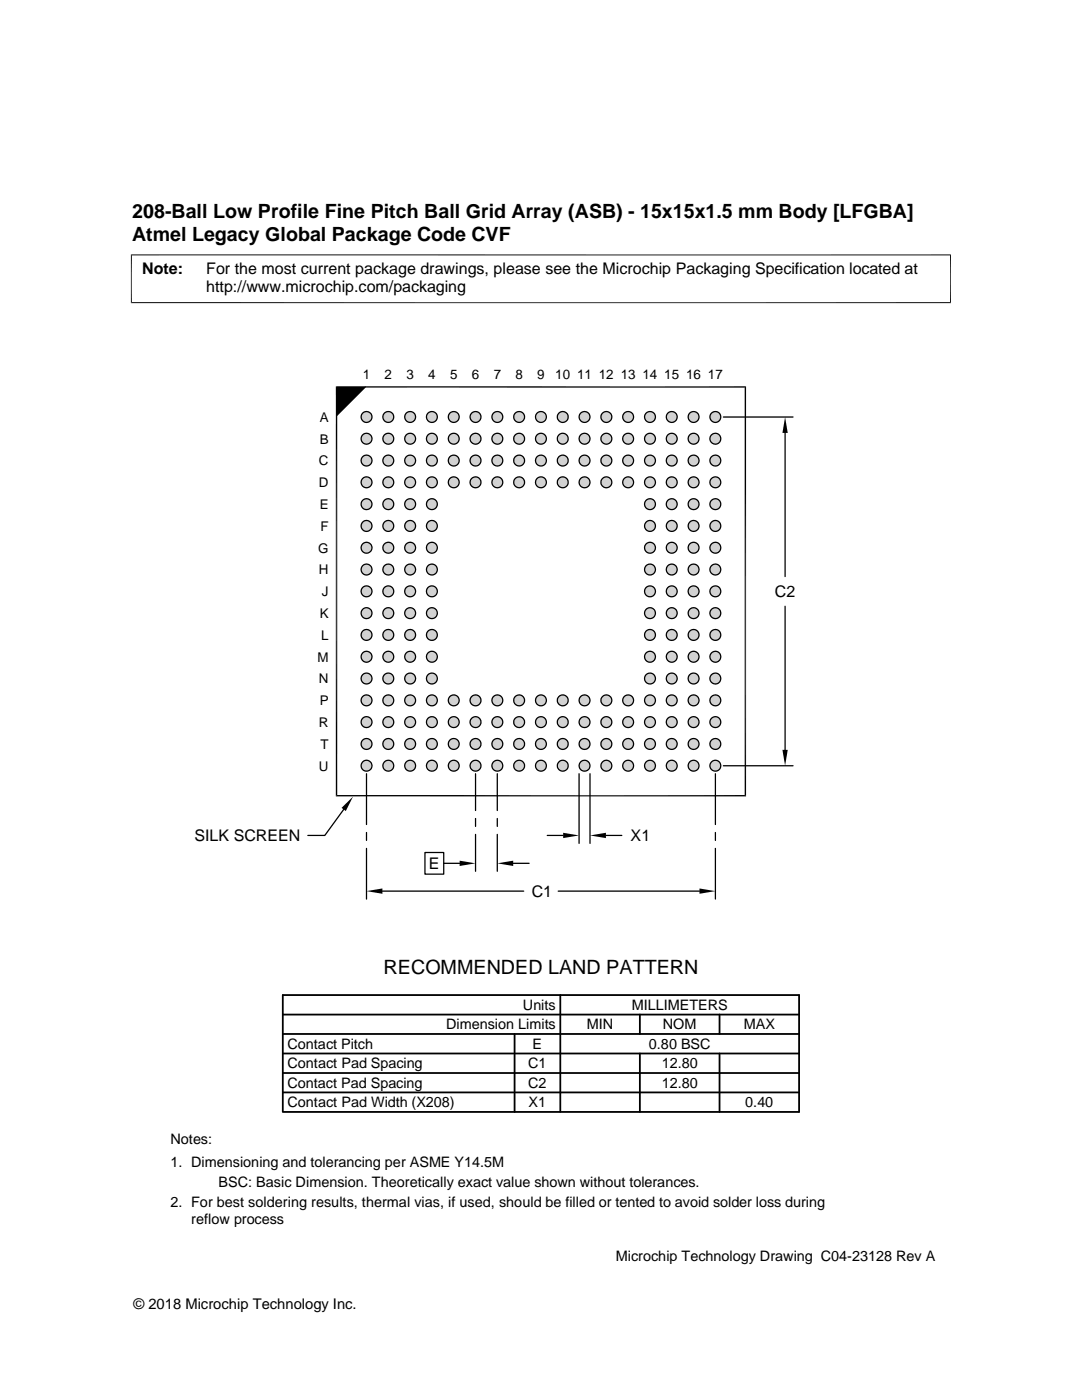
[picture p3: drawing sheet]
<svg xmlns="http://www.w3.org/2000/svg" width="216mm" height="279mm" viewBox="0 0 216 279" stroke-linecap="round" stroke-linejoin="round" font-family="sans-serif">
<defs><g id="words">
<g font-size="3.9">
<text x="26.4" y="43.5">208-Ball Low Profile Fine Pitch Ball Grid Array (ASB) - 15x15x1.5 mm Body [LFGBA]</text>
<text x="26.4" y="48">Atmel Legacy Global Package Code CVF</text>
<text x="76.5" y="194.5">RECOMMENDED LAND PATTERN</text>
</g>
<g font-size="3.2">
<text x="28.4" y="54.6">Note:</text>
<text x="41.1" y="58.3">http://www.microchip.com/packaging</text>
<text x="41.1" y="54.6">For the most current package drawings, please see the Microchip Packaging Specification located at</text>
<text x="154.6" y="119.1">C2</text>
<text x="38.8" y="167.9">SILK SCREEN</text>
<text x="125.8" y="167.9">X1</text>
<text x="85.6" y="173.4">E</text>
<text x="106.1" y="179">C1</text>
</g>
<g font-size="2.9">
<text x="104.3" y="201.6">Units</text>
<text x="126" y="201.6">MILLIMETERS</text>
<text x="57.3" y="209.3">Contact Pitch</text>
<text x="89" y="205.4">Dimension Limits</text>
<text x="106.3" y="209.3">E</text>
<text x="117.1" y="205.4">MIN</text>
<text x="129.5" y="209.3">0.80 BSC</text>
<text x="132.3" y="205.4">NOM</text>
<text x="148.4" y="205.4">MAX</text>
<text x="57.3" y="213.2">Contact Pad Spacing</text>
<text x="105.4" y="213.2">C1</text>
<text x="132" y="213.2">12.80</text>
<text x="57.3" y="217.1">Contact Pad Spacing</text>
<text x="57.3" y="221">Contact Pad Width (X208)</text>
<text x="105.4" y="217.1">C2</text>
<text x="105.5" y="221">X1</text>
<text x="132" y="217.1">12.80</text>
<text x="148.7" y="221">0.40</text>
<text x="34" y="228.3">Notes:</text>
<text x="34" y="232.9">1. Dimensioning and tolerancing per ASME Y14.5M</text>
<text x="43.6" y="236.9">BSC: Basic Dimension. Theoretically exact value shown without tolerances.</text>
<text x="34" y="241">2. For best soldering results, thermal vias, if used, should be filled or tented to avoid solder loss during</text>
<text x="38.1" y="244.3">reflow process</text>
<text x="122.9" y="251.7">Microchip Technology Drawing C04-23128 Rev A</text>
<text x="26.6" y="261.3">© 2018 Microchip Technology Inc.</text>
</g>
<g font-size="2.7">
<text x="72.4" y="75.6">1</text>
<text x="76.8" y="75.6">2</text>
<text x="81.1" y="75.6">3</text>
<text x="85.4" y="75.6">4</text>
<text x="89.8" y="75.6">5</text>
<text x="94.1" y="75.6">6</text>
<text x="98.5" y="75.6">7</text>
<text x="102.8" y="75.6">8</text>
<text x="107.2" y="75.6">9</text>
<text x="110.8" y="75.6">10 11 12 13 14 15 16 17</text>
<text x="63.8" y="88.5">B</text>
<text x="63.8" y="84.2">A</text>
<text x="63.6" y="92.9">C</text>
<text x="63.6" y="97.2">D</text>
<text x="63.8" y="101.6">E</text>
<text x="63.9" y="105.9">F</text>
<text x="63.5" y="110.3">G</text>
<text x="63.6" y="114.6">H</text>
<text x="64.2" y="119">J</text>
<text x="63.8" y="123.3">K</text>
<text x="64.1" y="127.7">L</text>
<text x="63.4" y="132">M</text>
<text x="63.6" y="136.4">N</text>
<text x="63.8" y="140.7">P</text>
<text x="63.6" y="145.1">R</text>
<text x="63.9" y="149.4">T</text>
<text x="63.6" y="153.8">U</text>
</g>
</g></defs>
<g fill="#c0c0c0">
<path d="M73 82.1h.3z"/>
<path d="M77.3 82.1h.3z"/>
<path d="M81.7 82.1h.3z"/>
<path d="M86 82.1h.3z"/>
<path d="M90.4 82.1h.3z"/>
<path d="M94.7 82.1h.3z"/>
<path d="M99.1 82.1h.3z"/>
<path d="M103.4 82.1h.3z"/>
<path d="M107.8 82.1h.3z"/>
<path d="M112.1 82.1h.3z"/>
<path d="M116.5 82.1h.3z"/>
<path d="M120.8 82.1h.3z"/>
<path d="M125.2 82.1h.3z"/>
<path d="M129.5 82.1h.3z"/>
<path d="M133.9 82.1h.3z"/>
<path d="M138.2 82.1h.3z"/>
<path d="M142.6 82.1h.3z"/>
<path d="M142.5 82.1h.5z"/>
<path d="M142.6 82.1h.4z"/>
<path d="M138.2 82.1h.4z"/>
<path d="M133.8 82.1h.5z"/>
<path d="M133.9 82.1h.4z"/>
<path d="M129.5 82.1h.4z"/>
<path d="M125.1 82.1h.5z"/>
<path d="M125.2 82.1h.4z"/>
<path d="M120.8 82.1h.4z"/>
<path d="M116.4 82.1h.5z"/>
<path d="M116.5 82.1h.4z"/>
<path d="M112.1 82.1h.4z"/>
<path d="M107.7 82.1h.5z"/>
<path d="M107.8 82.1h.4z"/>
<path d="M103.4 82.1h.4z"/>
<path d="M99 82.1h.5z"/>
<path d="M99.1 82.1h.4z"/>
<path d="M94.7 82.1h.4z"/>
<path d="M90.3 82.1h.5z"/>
<path d="M90.4 82.1h.4z"/>
<path d="M86 82.1h.4z"/>
<path d="M81.6 82.1h.5z"/>
<path d="M81.7 82.1h.4z"/>
<path d="M77.3 82.1h.4z"/>
<path d="M72.9 82.1h.5z"/>
<path d="M73 82.1h.4z"/>
<path d="M142.4 82.2h.7z"/>
<path d="M142.5 82.1l.6 .1z"/>
<path d="M138 82.2h.7z"/>
<path d="M138.2 82.1l.5 .1z"/>
<path d="M133.7 82.2h.7z"/>
<path d="M133.8 82.1l.6 .1z"/>
<path d="M129.3 82.2h.7z"/>
<path d="M129.5 82.1l.5 .1z"/>
<path d="M125 82.2h.7z"/>
<path d="M125.1 82.1l.6 .1z"/>
<path d="M120.6 82.2h.7z"/>
<path d="M120.8 82.1l.5 .1z"/>
<path d="M116.3 82.2h.7z"/>
<path d="M116.4 82.1l.6 .1z"/>
<path d="M111.9 82.2h.7z"/>
<path d="M112.1 82.1l.5 .1z"/>
<path d="M107.6 82.2h.7z"/>
<path d="M107.7 82.1l.6 .1z"/>
<path d="M103.2 82.2h.7z"/>
<path d="M103.4 82.1l.5 .1z"/>
<path d="M98.9 82.2h.7z"/>
<path d="M99 82.1l.6 .1z"/>
<path d="M94.5 82.2h.7z"/>
<path d="M94.7 82.1l.5 .1z"/>
<path d="M90.2 82.2h.7z"/>
<path d="M90.3 82.1l.6 .1z"/>
<path d="M85.8 82.2h.7z"/>
<path d="M86 82.1l.5 .1z"/>
<path d="M81.5 82.2h.7z"/>
<path d="M81.6 82.1l.6 .1z"/>
<path d="M77.1 82.2h.7z"/>
<path d="M77.3 82.1l.5 .1z"/>
<path d="M72.8 82.2h.7z"/>
<path d="M72.9 82.1l.6 .1z"/>
<path d="M142.3 82.2h.9z"/>
<path d="M142.4 82.2h.8z"/>
<path d="M138 82.2h.9z"/>
<path d="M133.6 82.2h.9z"/>
<path d="M133.7 82.2h.8z"/>
<path d="M129.2 82.2h1z"/>
<path d="M129.3 82.2h.9z"/>
<path d="M124.9 82.2h.9z"/>
<path d="M125 82.2h.8z"/>
<path d="M120.5 82.2h.9z"/>
<path d="M120.6 82.2h.8z"/>
<path d="M116.2 82.2h.9z"/>
<path d="M116.3 82.2h.8z"/>
<path d="M111.8 82.2h.9z"/>
<path d="M111.9 82.2h.8z"/>
<path d="M107.5 82.2h.9z"/>
<path d="M107.6 82.2h.8z"/>
<path d="M103.1 82.2h.9z"/>
<path d="M103.2 82.2h.8z"/>
<path d="M98.8 82.2h.9z"/>
<path d="M98.9 82.2h.8z"/>
<path d="M94.4 82.2h.9z"/>
<path d="M94.5 82.2h.8z"/>
<path d="M90.1 82.2h.9z"/>
<path d="M90.2 82.2h.8z"/>
<path d="M85.7 82.2h.9z"/>
<path d="M85.8 82.2h.8z"/>
<path d="M81.4 82.2h.9z"/>
<path d="M81.5 82.2h.8z"/>
<path d="M77 82.2h.9z"/>
<path d="M77.1 82.2h.8z"/>
<path d="M72.7 82.2h.9z"/>
<path d="M72.8 82.2h.8z"/>
<path d="M142.2 82.3h1.1z"/>
<path d="M142.3 82.2l1 .1z"/>
<path d="M137.9 82.3h1z"/>
<path d="M138 82.2l.9 .1z"/>
<path d="M133.5 82.3h1.1z"/>
<path d="M133.6 82.2l1 .1z"/>
<path d="M129.2 82.3h1z"/>
<path d="M129.2 82.2l1 .1z"/>
<path d="M124.8 82.3h1.1z"/>
<path d="M124.9 82.2l1 .1z"/>
<path d="M120.4 82.3h1.1z"/>
<path d="M120.5 82.2l1 .1z"/>
<path d="M116.1 82.3h1.1z"/>
<path d="M116.2 82.2l1 .1z"/>
<path d="M111.7 82.3h1.1z"/>
<path d="M111.8 82.2l1 .1z"/>
<path d="M107.4 82.3h1.1z"/>
<path d="M107.5 82.2l1 .1z"/>
<path d="M103 82.3h1.1z"/>
<path d="M103.1 82.2l1 .1z"/>
<path d="M98.7 82.3h1.1z"/>
<path d="M98.8 82.2l1 .1z"/>
<path d="M94.3 82.3h1.1z"/>
<path d="M94.4 82.2l1 .1z"/>
<path d="M90 82.3h1.1z"/>
<path d="M90.1 82.2l1 .1z"/>
<path d="M85.6 82.3h1.1z"/>
<path d="M85.7 82.2l1 .1z"/>
<path d="M81.3 82.3h1.1z"/>
<path d="M81.4 82.2l1 .1z"/>
<path d="M76.9 82.3h1.1z"/>
<path d="M77 82.2l1 .1z"/>
<path d="M72.6 82.3h1.1z"/>
<path d="M72.7 82.2l1 .1z"/>
<path d="M142.1 82.3h1.3z"/>
<path d="M142.2 82.3h1.2z"/>
<path d="M137.8 82.3h1.2z"/>
<path d="M137.9 82.3h1.1z"/>
<path d="M133.4 82.3h1.3z"/>
<path d="M133.5 82.3h1.2z"/>
<path d="M129.1 82.3h1.2z"/>
<path d="M129.2 82.3h1.1z"/>
<path d="M124.7 82.3h1.3z"/>
<path d="M124.8 82.3h1.2z"/>
<path d="M120.4 82.3h1.2z"/>
<path d="M116 82.3h1.3z"/>
<path d="M116.1 82.3h1.2z"/>
<path d="M111.7 82.3h1.2z"/>
<path d="M107.3 82.3h1.3z"/>
<path d="M107.4 82.3h1.2z"/>
<path d="M103 82.3h1.2z"/>
<path d="M98.6 82.3h1.3z"/>
<path d="M98.7 82.3h1.2z"/>
<path d="M94.3 82.3h1.2z"/>
<path d="M89.9 82.3h1.3z"/>
<path d="M90 82.3h1.2z"/>
<path d="M85.6 82.3h1.2z"/>
<path d="M81.2 82.3h1.3z"/>
<path d="M81.3 82.3h1.2z"/>
<path d="M76.9 82.3h1.2z"/>
<path d="M72.5 82.3h1.3z"/>
<path d="M72.6 82.3h1.2z"/>
<path d="M142 82.4h1.4z"/>
<path d="M142.1 82.3l1.3 .1z"/>
<path d="M137.7 82.4h1.4z"/>
<path d="M137.8 82.3l1.3 .1z"/>
<path d="M133.3 82.4h1.4z"/>
<path d="M133.4 82.3l1.3 .1z"/>
<path d="M129 82.4h1.4z"/>
<path d="M129.1 82.3l1.3 .1z"/>
<path d="M124.6 82.4h1.4z"/>
<path d="M124.7 82.3l1.3 .1z"/>
<path d="M120.3 82.4h1.4z"/>
<path d="M120.4 82.3l1.3 .1z"/>
<path d="M115.9 82.4h1.4z"/>
<path d="M116 82.3l1.3 .1z"/>
<path d="M111.6 82.4h1.4z"/>
<path d="M111.7 82.3l1.3 .1z"/>
<path d="M107.2 82.4h1.4z"/>
<path d="M107.3 82.3l1.3 .1z"/>
<path d="M102.9 82.4h1.4z"/>
<path d="M103 82.3l1.3 .1z"/>
<path d="M98.5 82.4h1.4z"/>
<path d="M98.6 82.3l1.3 .1z"/>
<path d="M94.2 82.4h1.4z"/>
<path d="M94.3 82.3l1.3 .1z"/>
<path d="M89.8 82.4h1.4z"/>
<path d="M89.9 82.3l1.3 .1z"/>
<path d="M85.5 82.4h1.4z"/>
<path d="M85.6 82.3l1.3 .1z"/>
<path d="M81.1 82.4h1.5z"/>
<path d="M81.2 82.3l1.4 .1z"/>
<path d="M76.8 82.4h1.4z"/>
<path d="M76.9 82.3l1.3 .1z"/>
<path d="M72.4 82.4h1.4z"/>
<path d="M72.5 82.3l1.3 .1z"/>
<path d="M142 82.4l1.5 .1h-1.5z"/>
<path d="M142 82.4l1.5 .1z"/>
<path d="M137.7 82.4l1.5 .1h-1.6z"/>
<path d="M137.7 82.4l1.5 .1z"/>
<path d="M133.3 82.4l1.5 .1h-1.5z"/>
<path d="M133.3 82.4l1.5 .1z"/>
<path d="M129 82.4l1.5 .1h-1.6z"/>
<path d="M129 82.4l1.5 .1z"/>
<path d="M124.6 82.4l1.5 .1h-1.5z"/>
<path d="M124.6 82.4l1.5 .1z"/>
<path d="M120.3 82.4l1.5 .1h-1.6z"/>
<path d="M120.3 82.4l1.5 .1z"/>
<path d="M115.9 82.4l1.5 .1h-1.5z"/>
<path d="M115.9 82.4l1.5 .1z"/>
<path d="M111.6 82.4l1.5 .1h-1.6z"/>
<path d="M111.6 82.4l1.5 .1z"/>
<path d="M107.2 82.4l1.5 .1h-1.5z"/>
<path d="M107.2 82.4l1.5 .1z"/>
<path d="M102.9 82.4l1.5 .1h-1.6z"/>
<path d="M102.9 82.4l1.5 .1z"/>
<path d="M98.5 82.4l1.5 .1h-1.5z"/>
<path d="M98.5 82.4l1.5 .1z"/>
<path d="M94.2 82.4l1.5 .1h-1.6z"/>
<path d="M94.2 82.4l1.5 .1z"/>
<path d="M89.8 82.4l1.5 .1h-1.6z"/>
<path d="M89.8 82.4l1.5 .1z"/>
<path d="M85.5 82.4l1.5 .1h-1.6z"/>
<path d="M85.5 82.4l1.5 .1z"/>
<path d="M81.1 82.4l1.5 .1h-1.6z"/>
<path d="M81.1 82.4l1.5 .1z"/>
<path d="M76.8 82.4l1.5 .1h-1.6z"/>
<path d="M76.8 82.4l1.5 .1z"/>
<path d="M72.4 82.4l1.5 .1h-1.6z"/>
<path d="M72.4 82.4l1.5 .1z"/>
<path d="M141.9 82.5h1.7z"/>
<path d="M142 82.5h1.6z"/>
<path d="M137.6 82.5h1.6z"/>
<path d="M133.2 82.5h1.7z"/>
<path d="M133.3 82.5h1.6z"/>
<path d="M128.9 82.5h1.6z"/>
<path d="M124.5 82.5h1.7z"/>
<path d="M124.6 82.5h1.6z"/>
<path d="M120.2 82.5h1.6z"/>
<path d="M115.8 82.5h1.7z"/>
<path d="M115.9 82.5h1.6z"/>
<path d="M111.5 82.5h1.6z"/>
<path d="M107.1 82.5h1.7z"/>
<path d="M107.2 82.5h1.6z"/>
<path d="M102.8 82.5h1.6z"/>
<path d="M98.4 82.5h1.7z"/>
<path d="M98.5 82.5h1.6z"/>
<path d="M94 82.5h1.7z"/>
<path d="M94.1 82.5h1.6z"/>
<path d="M89.7 82.5h1.7z"/>
<path d="M85.3 82.5h1.7z"/>
<path d="M85.4 82.5h1.6z"/>
<path d="M81 82.5h1.7z"/>
<path d="M76.6 82.5h1.7z"/>
<path d="M76.7 82.5h1.6z"/>
<path d="M72.3 82.5h1.7z"/>
<path d="M141.9 82.5l1.8 .1z"/>
<path d="M137.5 82.5l1.8 .1h-1.8z"/>
<path d="M137.5 82.5l1.8 .1z"/>
<path d="M133.2 82.5l1.8 .1z"/>
<path d="M128.8 82.5l1.8 .1h-1.8z"/>
<path d="M128.8 82.5l1.8 .1z"/>
<path d="M124.5 82.5l1.8 .1z"/>
<path d="M120.1 82.5l1.8 .1h-1.8z"/>
<path d="M120.1 82.5l1.8 .1z"/>
<path d="M115.8 82.5l1.8 .1z"/>
<path d="M111.4 82.5l1.8 .1h-1.8z"/>
<path d="M111.4 82.5l1.8 .1z"/>
<path d="M107.1 82.5l1.8 .1z"/>
<path d="M102.7 82.5l1.8 .1h-1.8z"/>
<path d="M102.7 82.5l1.8 .1z"/>
<path d="M98.4 82.5l1.8 .1h-1.9z"/>
<path d="M98.4 82.5l1.8 .1z"/>
<path d="M94 82.5l1.8 .1z"/>
<path d="M89.7 82.5l1.8 .1h-1.9z"/>
<path d="M89.7 82.5l1.8 .1z"/>
<path d="M85.3 82.5l1.8 .1z"/>
<path d="M81 82.5l1.7 .1h-1.8z"/>
<path d="M81 82.5l1.7 .1z"/>
<path d="M76.6 82.5l1.8 .1z"/>
<path d="M72.3 82.5l1.7 .1h-1.8z"/>
<path d="M72.3 82.5l1.7 .1z"/>
<path d="M141.8 82.6l1.9 .1h-1.9z"/>
<path d="M141.8 82.6h1.9v.1z"/>
<path d="M137.5 82.6l1.9 .1h-2z"/>
<path d="M137.5 82.6h1.8l.1 .1z"/>
<path d="M133.1 82.6l1.9 .1h-1.9z"/>
<path d="M133.1 82.6h1.9v.1z"/>
<path d="M128.8 82.6l1.9 .1h-2z"/>
<path d="M128.8 82.6h1.8l.1 .1z"/>
<path d="M124.4 82.6l1.9 .1h-1.9z"/>
<path d="M124.4 82.6h1.9v.1z"/>
<path d="M120.1 82.6l1.9 .1h-2z"/>
<path d="M120.1 82.6h1.8l.1 .1z"/>
<path d="M115.7 82.6l1.9 .1h-1.9z"/>
<path d="M115.7 82.6h1.9v.1z"/>
<path d="M111.4 82.6l1.8 .1h-1.9z"/>
<path d="M111.4 82.6h1.8v.1z"/>
<path d="M107 82.6l1.9 .1h-1.9z"/>
<path d="M107 82.6h1.9v.1z"/>
<path d="M102.7 82.6l1.8 .1h-1.9z"/>
<path d="M102.7 82.6h1.8v.1z"/>
<path d="M98.3 82.6l1.9 .1h-1.9z"/>
<path d="M98.3 82.6h1.9v.1z"/>
<path d="M94 82.6l1.8 .1h-1.9z"/>
<path d="M94 82.6h1.8v.1z"/>
<path d="M89.6 82.6l1.9 .1h-1.9z"/>
<path d="M89.6 82.6h1.9v.1z"/>
<path d="M85.3 82.6l1.8 .1h-1.9z"/>
<path d="M85.3 82.6h1.8v.1z"/>
<path d="M80.9 82.6l1.9 .1h-1.9z"/>
<path d="M80.9 82.6h1.8l.1 .1z"/>
<path d="M76.6 82.6l1.8 .1h-1.9z"/>
<path d="M76.6 82.6h1.8v.1z"/>
<path d="M72.2 82.6l1.9 .1h-1.9z"/>
<path d="M72.2 82.6h1.8l.1 .1z"/>
</g>
<path d="M141.7 82.8h2.1" fill="none" stroke="#c0c0c0" stroke-width=".2"/>
<path d="M141.8 82.7l2 .1z" fill="#c0c0c0"/>
<path d="M137.4 82.8h2" fill="none" stroke="#c0c0c0" stroke-width=".2"/>
<path d="M137.4 82.7l2 .1z" fill="#c0c0c0"/>
<path d="M133 82.8h2" fill="none" stroke="#c0c0c0" stroke-width=".2"/>
<path d="M133.1 82.7l1.9 .1z" fill="#c0c0c0"/>
<path d="M128.7 82.8h2" fill="none" stroke="#c0c0c0" stroke-width=".2"/>
<path d="M128.7 82.7l2 .1z" fill="#c0c0c0"/>
<path d="M124.3 82.8h2" fill="none" stroke="#c0c0c0" stroke-width=".2"/>
<path d="M124.4 82.7l1.9 .1z" fill="#c0c0c0"/>
<path d="M120 82.8h2" fill="none" stroke="#c0c0c0" stroke-width=".2"/>
<path d="M120 82.7l2 .1z" fill="#c0c0c0"/>
<path d="M115.6 82.8h2" fill="none" stroke="#c0c0c0" stroke-width=".2"/>
<path d="M115.7 82.7l1.9 .1z" fill="#c0c0c0"/>
<path d="M111.3 82.8h2" fill="none" stroke="#c0c0c0" stroke-width=".2"/>
<path d="M111.3 82.7l2 .1z" fill="#c0c0c0"/>
<path d="M106.9 82.8h2" fill="none" stroke="#c0c0c0" stroke-width=".2"/>
<path d="M107 82.7l1.9 .1z" fill="#c0c0c0"/>
<path d="M102.6 82.8h2" fill="none" stroke="#c0c0c0" stroke-width=".2"/>
<path d="M102.6 82.7l2 .1z" fill="#c0c0c0"/>
<path d="M98.2 82.8h2" fill="none" stroke="#c0c0c0" stroke-width=".2"/>
<path d="M98.3 82.7l1.9 .1z" fill="#c0c0c0"/>
<path d="M93.9 82.8h2" fill="none" stroke="#c0c0c0" stroke-width=".2"/>
<path d="M93.9 82.7l2 .1z" fill="#c0c0c0"/>
<path d="M89.5 82.8h2" fill="none" stroke="#c0c0c0" stroke-width=".2"/>
<path d="M89.6 82.7l1.9 .1z" fill="#c0c0c0"/>
<path d="M85.2 82.8h2" fill="none" stroke="#c0c0c0" stroke-width=".2"/>
<path d="M85.2 82.7l2 .1z" fill="#c0c0c0"/>
<path d="M80.8 82.8h2" fill="none" stroke="#c0c0c0" stroke-width=".2"/>
<path d="M80.9 82.7l1.9 .1z" fill="#c0c0c0"/>
<path d="M76.5 82.8h2" fill="none" stroke="#c0c0c0" stroke-width=".2"/>
<path d="M76.5 82.7l2 .1z" fill="#c0c0c0"/>
<path d="M72.1 82.8h2" fill="none" stroke="#c0c0c0" stroke-width=".2"/>
<path d="M72.2 82.7l1.9 .1z" fill="#c0c0c0"/>
<g fill="none" stroke="#c0c0c0" stroke-width=".2">
<path d="M72.1 83h2.1M72.1 83.2h2.1M72.1 83.3h2.1M72.1 83.4h2.1M72.1 83.5h2.1M72.1 82.9h2.1M72.1 83.6h2.1M76.4 83h2.1M76.4 83h2.2M76.4 83.2h2.2M76.4 83.3h2.2M76.4 83.4h2.2"/>
<path d="M76.4 83.5h2.1M76.4 82.9h2.1M76.4 83.6h2.1M80.8 83.2h2.1M80.8 83.3h2.1M80.8 83.4h2.1M80.8 83h2.1M80.8 83.5h2.1M80.8 82.9h2.1M80.8 83.6h2.1M85.1 83.2h2.2M85.1 83.3h2.2"/>
<path d="M85.1 83.4h2.2M85.1 83h2.2M85.1 82.9h2.1M85.1 83h2.1M85.1 83.5h2.1M85.1 83.6h2.1M89.5 83h2.1M89.5 83.2h2.1M89.5 83.3h2.1M89.5 83.4h2.1M89.5 83.5h2.1M89.5 83.6h2.1"/>
<path d="M89.5 82.9h2.1M93.8 83h2.2M93.8 83.2h2.2M93.8 83.3h2.2M93.8 83.4h2.2M93.8 83h2.1M93.8 83.5h2.1M93.9 82.9h2M93.9 83.6h2M98.1 83h2.2M98.1 83.2h2.2M98.1 83.3h2.2"/>
<path d="M98.1 83.4h2.2M98.2 83h2.1M98.2 83.5h2.1M98.2 82.9h2.1M98.2 83.6h2.1M102.5 83.2h2.2M102.5 83.3h2.2M102.5 83.4h2.2M102.5 83h2.2M102.5 83h2.1M102.5 83.5h2.1M102.6 82.9h2"/>
<path d="M102.6 83.6h2M106.8 83h2.2M106.8 83.2h2.2M106.8 83.3h2.2M106.8 83.4h2.2M106.9 83h2.1M106.9 83.5h2.1M106.9 82.9h2.1M106.9 83.6h2.1M111.2 83h2.2M111.2 83.2h2.2M111.2 83.3h2.2"/>
<path d="M111.2 83.4h2.2M111.2 83h2.1M111.2 83.5h2.1M111.3 83.6h2M111.3 82.9h2M115.5 83h2.2M115.5 83.2h2.2M115.5 83.3h2.2M115.5 83.4h2.2M115.6 83h2.1M115.6 83.5h2.1M115.6 82.9h2.1"/>
<path d="M115.6 83.6h2.1M119.9 83h2.2M119.9 83.2h2.2M119.9 83.3h2.2M119.9 83.4h2.2M119.9 83.5h2.2M120 83.6h2M120 82.9h2M124.3 83h2.1M124.3 83.2h2.1M124.3 83.3h2.1M124.3 83.4h2.1"/>
<path d="M124.3 83.5h2.1M124.3 82.9h2.1M124.3 83.6h2.1M128.6 83h2.2M128.6 83.2h2.2M128.6 83.3h2.2M128.6 83.4h2.2M128.6 83.5h2.2M128.7 82.9h2M128.7 83.6h2M133 83h2.1M133 83.2h2.1"/>
<path d="M133 83.3h2.1M133 83.4h2.1M133 82.9h2.1M133 83.5h2.1M133 83.6h2.1M137.3 83h2.2M137.3 83.2h2.2M137.3 83.3h2.2M137.3 83.4h2.2M137.3 83.5h2.2M137.4 82.9h2M137.4 83.6h2"/>
<path d="M141.7 83.2h2.1M141.7 83.3h2.1M141.7 83.4h2.1M141.7 83h2.1M141.7 83.5h2.1M141.7 82.9h2.1M141.7 83.6h2.1"/>
</g>
<path d="M141.7 83.6l2 .1h-1.9z" fill="#c0c0c0"/>
<path d="M141.7 83.7h2.1" fill="none" stroke="#c0c0c0" stroke-width=".2"/>
<path d="M137.4 83.6l2 .1h-2z" fill="#c0c0c0"/>
<path d="M137.4 83.7h2" fill="none" stroke="#c0c0c0" stroke-width=".2"/>
<path d="M133 83.6l2 .1h-1.9z" fill="#c0c0c0"/>
<path d="M133 83.7h2" fill="none" stroke="#c0c0c0" stroke-width=".2"/>
<path d="M128.7 83.6l2 .1h-2z" fill="#c0c0c0"/>
<path d="M128.7 83.7h2" fill="none" stroke="#c0c0c0" stroke-width=".2"/>
<path d="M124.3 83.6l2 .1h-1.9z" fill="#c0c0c0"/>
<path d="M124.3 83.7h2" fill="none" stroke="#c0c0c0" stroke-width=".2"/>
<path d="M120 83.6l2 .1h-2z" fill="#c0c0c0"/>
<path d="M120 83.7h2" fill="none" stroke="#c0c0c0" stroke-width=".2"/>
<path d="M115.6 83.6l2 .1h-1.9z" fill="#c0c0c0"/>
<path d="M115.6 83.7h2" fill="none" stroke="#c0c0c0" stroke-width=".2"/>
<path d="M111.3 83.6l1.9 .1h-1.9z" fill="#c0c0c0"/>
<path d="M111.3 83.7h2" fill="none" stroke="#c0c0c0" stroke-width=".2"/>
<path d="M106.9 83.6l2 .1h-1.9z" fill="#c0c0c0"/>
<path d="M106.9 83.7h2" fill="none" stroke="#c0c0c0" stroke-width=".2"/>
<path d="M102.6 83.6l1.9 .1h-1.9z" fill="#c0c0c0"/>
<path d="M102.6 83.7h2" fill="none" stroke="#c0c0c0" stroke-width=".2"/>
<path d="M98.2 83.6l2 .1h-1.9z" fill="#c0c0c0"/>
<path d="M98.2 83.7h2" fill="none" stroke="#c0c0c0" stroke-width=".2"/>
<path d="M93.9 83.6l1.9 .1h-1.9z" fill="#c0c0c0"/>
<path d="M93.9 83.7h2" fill="none" stroke="#c0c0c0" stroke-width=".2"/>
<path d="M89.5 83.6l2 .1h-1.9z" fill="#c0c0c0"/>
<path d="M89.5 83.7h2" fill="none" stroke="#c0c0c0" stroke-width=".2"/>
<path d="M85.2 83.6l1.9 .1h-1.9z" fill="#c0c0c0"/>
<path d="M85.2 83.7h2" fill="none" stroke="#c0c0c0" stroke-width=".2"/>
<path d="M80.8 83.6l2 .1h-1.9z" fill="#c0c0c0"/>
<path d="M80.8 83.7h2" fill="none" stroke="#c0c0c0" stroke-width=".2"/>
<path d="M76.5 83.6l1.9 .1h-1.9z" fill="#c0c0c0"/>
<path d="M76.5 83.7h2" fill="none" stroke="#c0c0c0" stroke-width=".2"/>
<path d="M72.1 83.6l2 .1h-1.9z" fill="#c0c0c0"/>
<path d="M72.1 83.7h2" fill="none" stroke="#c0c0c0" stroke-width=".2"/>
<g fill="#c0c0c0">
<path d="M141.8 83.7l1.9 .1z"/>
<path d="M141.8 83.7h1.9z"/>
<path d="M137.4 83.7l1.9 .1z"/>
<path d="M137.4 83.7h2z"/>
<path d="M133.1 83.7l1.9 .1z"/>
<path d="M133.1 83.7h1.9z"/>
<path d="M128.7 83.7l1.9 .1z"/>
<path d="M128.7 83.7h2z"/>
<path d="M124.4 83.7l1.9 .1z"/>
<path d="M124.4 83.7h1.9z"/>
<path d="M120 83.7l1.9 .1z"/>
<path d="M120 83.7h2z"/>
<path d="M115.7 83.7l1.9 .1z"/>
<path d="M115.7 83.7h1.9z"/>
<path d="M111.3 83.7l1.9 .1z"/>
<path d="M111.3 83.7h1.9z"/>
<path d="M107 83.7l1.9 .1z"/>
<path d="M107 83.7h1.9z"/>
<path d="M102.6 83.7l1.9 .1z"/>
<path d="M102.6 83.7h1.9z"/>
<path d="M98.3 83.7l1.9 .1z"/>
<path d="M98.3 83.7h1.9z"/>
<path d="M93.9 83.7l1.9 .1z"/>
<path d="M93.9 83.7h1.9z"/>
<path d="M89.6 83.7l1.9 .1z"/>
<path d="M89.6 83.7h1.9z"/>
<path d="M85.2 83.7l1.9 .1z"/>
<path d="M85.2 83.7h1.9z"/>
<path d="M80.9 83.7l1.8 .1z"/>
<path d="M80.9 83.7h1.9z"/>
<path d="M76.5 83.7l1.9 .1z"/>
<path d="M76.5 83.7h1.9z"/>
<path d="M72.2 83.7l1.8 .1z"/>
<path d="M72.2 83.7h1.9z"/>
<path d="M141.8 83.8l1.8 .1z"/>
<path d="M141.8 83.8h1.9z"/>
<path d="M137.5 83.8l1.7 .1z"/>
<path d="M137.5 83.8h1.8z"/>
<path d="M133.1 83.8l1.8 .1z"/>
<path d="M133.1 83.8h1.9z"/>
<path d="M128.8 83.8l1.7 .1z"/>
<path d="M128.8 83.8h1.8z"/>
<path d="M124.4 83.8l1.8 .1z"/>
<path d="M124.4 83.8h1.9z"/>
<path d="M120.1 83.8l1.7 .1z"/>
<path d="M120.1 83.8h1.8z"/>
<path d="M115.7 83.8l1.8 .1z"/>
<path d="M115.7 83.8h1.9z"/>
<path d="M111.4 83.8l1.7 .1z"/>
<path d="M111.4 83.8h1.8z"/>
<path d="M107 83.8l1.8 .1z"/>
<path d="M107 83.8h1.9z"/>
<path d="M102.7 83.8l1.7 .1z"/>
<path d="M102.7 83.8h1.8z"/>
<path d="M98.3 83.8l1.8 .1z"/>
<path d="M98.3 83.8h1.9z"/>
<path d="M94 83.8l1.7 .1z"/>
<path d="M94 83.8h1.8z"/>
<path d="M89.6 83.8l1.8 .1z"/>
<path d="M89.6 83.8h1.9z"/>
<path d="M85.3 83.8l1.7 .1z"/>
<path d="M85.3 83.8h1.8z"/>
<path d="M80.9 83.8l1.8 .1z"/>
<path d="M80.9 83.8h1.8z"/>
<path d="M76.6 83.8l1.7 .1z"/>
<path d="M76.6 83.8h1.8z"/>
<path d="M72.2 83.8l1.8 .1z"/>
<path d="M72.2 83.8h1.8z"/>
<path d="M141.9 83.9l1.6 .1z"/>
<path d="M141.9 83.9h1.7z"/>
<path d="M137.5 83.9l1.7 .1z"/>
<path d="M137.5 83.9h1.7z"/>
<path d="M133.2 83.9l1.6 .1z"/>
<path d="M133.2 83.9h1.7z"/>
<path d="M128.8 83.9l1.7 .1z"/>
<path d="M128.8 83.9h1.7z"/>
<path d="M124.5 83.9l1.6 .1z"/>
<path d="M124.5 83.9h1.7z"/>
<path d="M120.1 83.9l1.7 .1z"/>
<path d="M120.1 83.9h1.7z"/>
<path d="M115.8 83.9l1.6 .1z"/>
<path d="M115.8 83.9h1.7z"/>
<path d="M111.4 83.9l1.7 .1z"/>
<path d="M111.4 83.9h1.7z"/>
<path d="M107.1 83.9l1.6 .1z"/>
<path d="M107.1 83.9h1.7z"/>
<path d="M102.7 83.9l1.7 .1z"/>
<path d="M102.7 83.9h1.7z"/>
<path d="M98.4 83.9l1.6 .1z"/>
<path d="M98.4 83.9h1.7z"/>
<path d="M94 83.9l1.7 .1z"/>
<path d="M94 83.9h1.7z"/>
<path d="M89.7 83.9l1.6 .1z"/>
<path d="M89.7 83.9h1.7z"/>
<path d="M85.3 83.9l1.7 .1z"/>
<path d="M85.3 83.9h1.7z"/>
<path d="M81 83.9l1.6 .1z"/>
<path d="M81 83.9h1.7z"/>
<path d="M76.6 83.9l1.7 .1z"/>
<path d="M76.6 83.9h1.7z"/>
<path d="M72.3 83.9l1.6 .1z"/>
<path d="M72.3 83.9h1.7z"/>
<path d="M142 84h1.4z"/>
<path d="M142 84h1.5z"/>
<path d="M137.6 84h1.5z"/>
<path d="M137.6 84h1.6z"/>
<path d="M133.3 84h1.4z"/>
<path d="M133.3 84h1.5z"/>
<path d="M128.9 84h1.5z"/>
<path d="M128.9 84h1.6z"/>
<path d="M124.6 84h1.4z"/>
<path d="M124.6 84h1.5z"/>
<path d="M120.2 84h1.5z"/>
<path d="M120.2 84h1.6z"/>
<path d="M115.9 84h1.4z"/>
<path d="M115.9 84h1.5z"/>
<path d="M111.5 84h1.5z"/>
<path d="M111.5 84h1.6z"/>
<path d="M107.2 84h1.4z"/>
<path d="M107.2 84h1.5z"/>
<path d="M102.8 84h1.5z"/>
<path d="M102.8 84h1.6z"/>
<path d="M98.5 84h1.4z"/>
<path d="M98.5 84h1.5z"/>
<path d="M94.1 84h1.5z"/>
<path d="M94.1 84h1.6z"/>
<path d="M89.7 84h1.5z"/>
<path d="M89.7 84h1.6z"/>
<path d="M85.4 84h1.5z"/>
<path d="M85.4 84h1.6z"/>
<path d="M81 84h1.6z"/>
<path d="M76.7 84h1.5z"/>
<path d="M76.7 84h1.6z"/>
<path d="M72.3 84h1.5z"/>
<path d="M72.3 84h1.6z"/>
<path d="M142 84l1.4 .1z"/>
<path d="M137.7 84l1.3 .1z"/>
<path d="M137.7 84h1.4z"/>
<path d="M133.3 84l1.4 .1z"/>
<path d="M129 84l1.3 .1z"/>
<path d="M129 84h1.4z"/>
<path d="M124.6 84l1.4 .1z"/>
<path d="M120.3 84l1.3 .1z"/>
<path d="M120.3 84h1.4z"/>
<path d="M115.9 84l1.4 .1z"/>
<path d="M111.6 84l1.3 .1z"/>
<path d="M111.6 84h1.4z"/>
<path d="M107.2 84l1.4 .1z"/>
<path d="M102.9 84l1.3 .1z"/>
<path d="M102.9 84h1.4z"/>
<path d="M98.5 84l1.4 .1z"/>
<path d="M94.2 84l1.3 .1z"/>
<path d="M94.2 84h1.4z"/>
<path d="M89.8 84l1.4 .1z"/>
<path d="M89.8 84h1.4z"/>
<path d="M85.5 84l1.3 .1z"/>
<path d="M85.5 84h1.4z"/>
<path d="M81.1 84l1.4 .1z"/>
<path d="M81.1 84h1.4z"/>
<path d="M76.8 84l1.3 .1z"/>
<path d="M76.8 84h1.4z"/>
<path d="M72.4 84l1.4 .1z"/>
<path d="M72.4 84h1.4z"/>
<path d="M142.1 84.1l1.2 .1z"/>
<path d="M142.1 84.1h1.3z"/>
<path d="M137.8 84.1l1.1 .1z"/>
<path d="M137.8 84.1h1.2z"/>
<path d="M133.4 84.1l1.2 .1z"/>
<path d="M133.4 84.1h1.3z"/>
<path d="M129.1 84.1l1.1 .1z"/>
<path d="M129.1 84.1h1.2z"/>
<path d="M124.7 84.1l1.2 .1z"/>
<path d="M124.7 84.1h1.3z"/>
<path d="M120.4 84.1l1.1 .1z"/>
<path d="M120.4 84.1h1.2z"/>
<path d="M116 84.1l1.2 .1z"/>
<path d="M116 84.1h1.3z"/>
<path d="M111.7 84.1l1.1 .1z"/>
<path d="M111.7 84.1h1.2z"/>
<path d="M107.3 84.1l1.2 .1z"/>
<path d="M107.3 84.1h1.3z"/>
<path d="M103 84.1l1.1 .1z"/>
<path d="M103 84.1h1.2z"/>
<path d="M98.6 84.1l1.2 .1z"/>
<path d="M98.6 84.1h1.3z"/>
<path d="M94.3 84.1l1.1 .1z"/>
<path d="M94.3 84.1h1.2z"/>
<path d="M89.9 84.1l1.2 .1z"/>
<path d="M89.9 84.1h1.3z"/>
<path d="M85.6 84.1l1.1 .1z"/>
<path d="M85.6 84.1h1.2z"/>
<path d="M81.2 84.1l1.2 .1z"/>
<path d="M81.2 84.1h1.3z"/>
<path d="M76.9 84.1l1.1 .1z"/>
<path d="M76.9 84.1h1.2z"/>
<path d="M72.5 84.1l1.2 .1z"/>
<path d="M72.5 84.1h1.3z"/>
<path d="M142.2 84.2h1z"/>
<path d="M142.2 84.2h1.1z"/>
<path d="M137.9 84.2h1z"/>
<path d="M133.5 84.2h1z"/>
<path d="M133.5 84.2h1.1z"/>
<path d="M129.2 84.2h1z"/>
<path d="M124.8 84.2h1z"/>
<path d="M124.8 84.2h1.1z"/>
<path d="M120.4 84.2h1z"/>
<path d="M120.4 84.2h1.1z"/>
<path d="M116.1 84.2h1z"/>
<path d="M116.1 84.2h1.1z"/>
<path d="M111.7 84.2h1z"/>
<path d="M111.7 84.2h1.1z"/>
<path d="M107.4 84.2h1z"/>
<path d="M107.4 84.2h1.1z"/>
<path d="M103 84.2h1z"/>
<path d="M103 84.2h1.1z"/>
<path d="M98.7 84.2h1z"/>
<path d="M98.7 84.2h1.1z"/>
<path d="M94.3 84.2h1z"/>
<path d="M94.3 84.2h1.1z"/>
<path d="M90 84.2h1z"/>
<path d="M90 84.2h1.1z"/>
<path d="M85.6 84.2h1z"/>
<path d="M85.6 84.2h1.1z"/>
<path d="M81.3 84.2h1z"/>
<path d="M81.3 84.2h1.1z"/>
<path d="M76.9 84.2h1z"/>
<path d="M76.9 84.2h1.1z"/>
<path d="M72.6 84.2h1z"/>
<path d="M72.6 84.2h1.1z"/>
<path d="M142.3 84.2h.8z"/>
<path d="M142.3 84.2h.9z"/>
<path d="M138 84.2h.7z"/>
<path d="M138 84.2h.9z"/>
<path d="M133.6 84.2h.8z"/>
<path d="M133.6 84.2h.9z"/>
<path d="M129.2 84.2h.8z"/>
<path d="M124.9 84.2h.8z"/>
<path d="M124.9 84.2h.9z"/>
<path d="M120.5 84.2h.8z"/>
<path d="M120.5 84.2h.9z"/>
<path d="M116.2 84.2h.8z"/>
<path d="M116.2 84.2h.9z"/>
<path d="M111.8 84.2h.8z"/>
<path d="M111.8 84.2h.9z"/>
<path d="M107.5 84.2h.8z"/>
<path d="M107.5 84.2h.9z"/>
<path d="M103.1 84.2h.8z"/>
<path d="M103.1 84.2h.9z"/>
<path d="M98.8 84.2h.8z"/>
<path d="M98.8 84.2h.9z"/>
<path d="M94.4 84.2h.8z"/>
<path d="M94.4 84.2h.9z"/>
<path d="M90.1 84.2h.8z"/>
<path d="M90.1 84.2h.9z"/>
<path d="M85.7 84.2h.8z"/>
<path d="M85.7 84.2h.9z"/>
<path d="M81.4 84.2h.8z"/>
<path d="M81.4 84.2h.9z"/>
<path d="M77 84.2h.8z"/>
<path d="M77 84.2h.9z"/>
<path d="M72.7 84.2h.8z"/>
<path d="M72.7 84.2h.9z"/>
<path d="M142.4 84.2l.6 .1z"/>
<path d="M142.4 84.2h.7z"/>
<path d="M138 84.2l.6 .1z"/>
<path d="M133.7 84.2l.6 .1z"/>
<path d="M133.7 84.2h.7z"/>
<path d="M129.3 84.2l.6 .1z"/>
<path d="M129.3 84.2h.7z"/>
<path d="M125 84.2l.6 .1z"/>
<path d="M125 84.2h.7z"/>
<path d="M120.6 84.2l.6 .1z"/>
<path d="M120.6 84.2h.7z"/>
<path d="M116.3 84.2l.6 .1z"/>
<path d="M116.3 84.2h.7z"/>
<path d="M111.9 84.2l.6 .1z"/>
<path d="M111.9 84.2h.7z"/>
<path d="M107.6 84.2l.6 .1z"/>
<path d="M107.6 84.2h.7z"/>
<path d="M103.2 84.2l.6 .1z"/>
<path d="M103.2 84.2h.7z"/>
<path d="M98.9 84.2l.6 .1z"/>
<path d="M98.9 84.2h.7z"/>
<path d="M94.5 84.2l.6 .1z"/>
<path d="M94.5 84.2h.7z"/>
<path d="M90.2 84.2l.6 .1z"/>
<path d="M90.2 84.2h.7z"/>
<path d="M85.8 84.2l.6 .1z"/>
<path d="M85.8 84.2h.7z"/>
<path d="M81.5 84.2l.6 .1z"/>
<path d="M81.5 84.2h.7z"/>
<path d="M77.1 84.2l.6 .1z"/>
<path d="M77.1 84.2h.7z"/>
<path d="M72.8 84.2l.6 .1z"/>
<path d="M72.8 84.2h.7z"/>
<path d="M73 84.3h.3z"/>
<path d="M77.3 84.3h.3z"/>
<path d="M81.7 84.3h.3z"/>
<path d="M86 84.3h.3z"/>
<path d="M90.4 84.3h.3z"/>
<path d="M94.7 84.3h.3z"/>
<path d="M99.1 84.3h.3z"/>
<path d="M103.4 84.3h.3z"/>
<path d="M107.8 84.3h.3z"/>
<path d="M112.1 84.3h.3z"/>
<path d="M116.5 84.3h.3z"/>
<path d="M120.8 84.3h.3z"/>
<path d="M125.2 84.3h.3z"/>
<path d="M129.5 84.3h.3z"/>
<path d="M133.9 84.3h.3z"/>
<path d="M138.2 84.3h.3z"/>
<path d="M142.6 84.3h.3z"/>
<path d="M142.5 84.3h.4z"/>
<path d="M142.5 84.3h.5z"/>
<path d="M138.2 84.3h.4z"/>
<path d="M133.8 84.3h.4z"/>
<path d="M133.8 84.3h.5z"/>
<path d="M129.5 84.3h.4z"/>
<path d="M125.1 84.3h.4z"/>
<path d="M125.1 84.3h.5z"/>
<path d="M120.8 84.3h.4z"/>
<path d="M116.4 84.3h.4z"/>
<path d="M116.4 84.3h.5z"/>
<path d="M112.1 84.3h.4z"/>
<path d="M107.7 84.3h.4z"/>
<path d="M107.7 84.3h.5z"/>
<path d="M103.4 84.3h.4z"/>
<path d="M99 84.3h.4z"/>
<path d="M99 84.3h.5z"/>
<path d="M94.7 84.3h.4z"/>
<path d="M90.3 84.3h.4z"/>
<path d="M90.3 84.3h.5z"/>
<path d="M86 84.3h.4z"/>
<path d="M81.6 84.3h.4z"/>
<path d="M81.6 84.3h.5z"/>
<path d="M77.3 84.3h.4z"/>
<path d="M72.9 84.3h.4z"/>
<path d="M72.9 84.3h.5z"/>
<path d="M73 86.5h.3z"/>
<path d="M77.3 86.5h.3z"/>
<path d="M81.7 86.5h.3z"/>
<path d="M86 86.5h.3z"/>
<path d="M90.4 86.5h.3z"/>
<path d="M94.7 86.5h.3z"/>
<path d="M99.1 86.5h.3z"/>
<path d="M103.4 86.5h.3z"/>
<path d="M107.8 86.5h.3z"/>
<path d="M112.1 86.5h.3z"/>
<path d="M116.5 86.5h.3z"/>
<path d="M120.8 86.5h.3z"/>
<path d="M125.2 86.5h.3z"/>
<path d="M129.5 86.5h.3z"/>
<path d="M133.9 86.5h.3z"/>
<path d="M138.2 86.5h.3z"/>
<path d="M142.6 86.5h.3z"/>
<path d="M142.5 86.5h.5z"/>
<path d="M142.6 86.5h.4z"/>
<path d="M138.2 86.5h.4z"/>
<path d="M133.8 86.5h.5z"/>
<path d="M133.9 86.5h.4z"/>
<path d="M129.5 86.5h.4z"/>
<path d="M125.1 86.5h.5z"/>
<path d="M125.2 86.5h.4z"/>
<path d="M120.8 86.5h.4z"/>
<path d="M116.4 86.5h.5z"/>
<path d="M116.5 86.5h.4z"/>
<path d="M112.1 86.5h.4z"/>
<path d="M107.7 86.5h.5z"/>
<path d="M107.8 86.5h.4z"/>
<path d="M103.4 86.5h.4z"/>
<path d="M99 86.5h.5z"/>
<path d="M99.1 86.5h.4z"/>
<path d="M94.7 86.5h.4z"/>
<path d="M90.3 86.5h.5z"/>
<path d="M90.4 86.5h.4z"/>
<path d="M86 86.5h.4z"/>
<path d="M81.6 86.5h.5z"/>
<path d="M81.7 86.5h.4z"/>
<path d="M77.3 86.5h.4z"/>
<path d="M72.9 86.5h.5z"/>
<path d="M73 86.5h.4z"/>
<path d="M142.4 86.5h.7z"/>
<path d="M142.5 86.5h.6z"/>
<path d="M138 86.5h.7z"/>
<path d="M138.2 86.5h.5z"/>
<path d="M133.7 86.5h.7z"/>
<path d="M133.8 86.5h.6z"/>
<path d="M129.3 86.5h.7z"/>
<path d="M129.5 86.5h.5z"/>
<path d="M125 86.5h.7z"/>
<path d="M125.1 86.5h.6z"/>
<path d="M120.6 86.5h.7z"/>
<path d="M120.8 86.5h.5z"/>
<path d="M116.3 86.5h.7z"/>
<path d="M116.4 86.5h.6z"/>
<path d="M111.9 86.5h.7z"/>
<path d="M112.1 86.5h.5z"/>
<path d="M107.6 86.5h.7z"/>
<path d="M107.7 86.5h.6z"/>
<path d="M103.2 86.5h.7z"/>
<path d="M103.4 86.5h.5z"/>
<path d="M98.9 86.5h.7z"/>
<path d="M99 86.5h.6z"/>
<path d="M94.5 86.5h.7z"/>
<path d="M94.7 86.5h.5z"/>
<path d="M90.2 86.5h.7z"/>
<path d="M90.3 86.5h.6z"/>
<path d="M85.8 86.5h.7z"/>
<path d="M86 86.5h.5z"/>
<path d="M81.5 86.5h.7z"/>
<path d="M81.6 86.5h.6z"/>
<path d="M77.1 86.5h.7z"/>
<path d="M77.3 86.5h.5z"/>
<path d="M72.8 86.5h.7z"/>
<path d="M72.9 86.5h.6z"/>
<path d="M142.3 86.6h.9z"/>
<path d="M142.4 86.5l.8 .1z"/>
<path d="M138 86.6h.9z"/>
<path d="M138 86.5l.9 .1z"/>
<path d="M133.6 86.6h.9z"/>
<path d="M133.7 86.5l.8 .1z"/>
<path d="M129.2 86.6h1z"/>
<path d="M129.3 86.5l.9 .1z"/>
<path d="M124.9 86.6h.9z"/>
<path d="M125 86.5l.8 .1z"/>
<path d="M120.5 86.6h.9z"/>
<path d="M120.6 86.5l.8 .1z"/>
<path d="M116.2 86.6h.9z"/>
<path d="M116.3 86.5l.8 .1z"/>
<path d="M111.8 86.6h.9z"/>
<path d="M111.9 86.5l.8 .1z"/>
<path d="M107.5 86.6h.9z"/>
<path d="M107.6 86.5l.8 .1z"/>
<path d="M103.1 86.6h.9z"/>
<path d="M103.2 86.5l.8 .1z"/>
<path d="M98.8 86.6h.9z"/>
<path d="M98.9 86.5l.8 .1z"/>
<path d="M94.4 86.6h.9z"/>
<path d="M94.5 86.5l.8 .1z"/>
<path d="M90.1 86.6h.9z"/>
<path d="M90.2 86.5l.8 .1z"/>
<path d="M85.7 86.6h.9z"/>
<path d="M85.8 86.5l.8 .1z"/>
<path d="M81.4 86.6h.9z"/>
<path d="M81.5 86.5l.8 .1z"/>
<path d="M77 86.6h.9z"/>
<path d="M77.1 86.5l.8 .1z"/>
<path d="M72.7 86.6h.9z"/>
<path d="M72.8 86.5l.8 .1z"/>
<path d="M142.2 86.6h1.1z"/>
<path d="M142.3 86.6h1z"/>
<path d="M137.9 86.6h1z"/>
<path d="M133.5 86.6h1.1z"/>
<path d="M133.6 86.6h1z"/>
<path d="M124.8 86.6h1.1z"/>
<path d="M124.9 86.6h1z"/>
<path d="M120.4 86.6h1.1z"/>
<path d="M120.5 86.6h1z"/>
<path d="M116.1 86.6h1.1z"/>
<path d="M116.2 86.6h1z"/>
<path d="M111.7 86.6h1.1z"/>
<path d="M111.8 86.6h1z"/>
<path d="M107.4 86.6h1.1z"/>
<path d="M107.5 86.6h1z"/>
<path d="M103 86.6h1.1z"/>
<path d="M103.1 86.6h1z"/>
<path d="M98.7 86.6h1.1z"/>
<path d="M98.8 86.6h1z"/>
<path d="M94.3 86.6h1.1z"/>
<path d="M94.4 86.6h1z"/>
<path d="M90 86.6h1.1z"/>
<path d="M90.1 86.6h1z"/>
<path d="M85.6 86.6h1.1z"/>
<path d="M85.7 86.6h1z"/>
<path d="M81.3 86.6h1.1z"/>
<path d="M81.4 86.6h1z"/>
<path d="M76.9 86.6h1.1z"/>
<path d="M77 86.6h1z"/>
<path d="M72.6 86.6h1.1z"/>
<path d="M72.7 86.6h1z"/>
<path d="M142.1 86.7h1.3z"/>
<path d="M142.2 86.6l1.2 .1z"/>
<path d="M137.8 86.7h1.2z"/>
<path d="M137.9 86.6l1.1 .1z"/>
<path d="M133.4 86.7h1.3z"/>
<path d="M133.5 86.6l1.2 .1z"/>
<path d="M129.1 86.7h1.2z"/>
<path d="M129.2 86.6l1.1 .1z"/>
<path d="M124.7 86.7h1.3z"/>
<path d="M124.8 86.6l1.2 .1z"/>
<path d="M120.4 86.6l1.2 .1z"/>
<path d="M116 86.7h1.3z"/>
<path d="M116.1 86.6l1.2 .1z"/>
<path d="M111.7 86.6l1.2 .1z"/>
<path d="M107.3 86.7h1.3z"/>
<path d="M107.4 86.6l1.2 .1z"/>
<path d="M103 86.6l1.2 .1z"/>
<path d="M98.6 86.7h1.3z"/>
<path d="M98.7 86.6l1.2 .1z"/>
<path d="M94.3 86.7h1.2z"/>
<path d="M94.3 86.6l1.2 .1z"/>
<path d="M89.9 86.7h1.3z"/>
<path d="M90 86.6l1.2 .1z"/>
<path d="M85.6 86.7h1.2z"/>
<path d="M85.6 86.6l1.2 .1z"/>
<path d="M81.2 86.7h1.3z"/>
<path d="M81.3 86.6l1.2 .1z"/>
<path d="M76.9 86.7h1.2z"/>
<path d="M76.9 86.6l1.2 .1z"/>
<path d="M72.6 86.6l1.2 .1z"/>
<path d="M142 86.7h1.4z"/>
<path d="M137.7 86.7h1.4z"/>
<path d="M137.8 86.7h1.3z"/>
<path d="M133.3 86.7h1.4z"/>
<path d="M129 86.7h1.4z"/>
<path d="M129.1 86.7h1.3z"/>
<path d="M124.6 86.7h1.4z"/>
<path d="M120.3 86.7h1.4z"/>
<path d="M120.4 86.7h1.3z"/>
<path d="M115.9 86.7h1.4z"/>
<path d="M111.6 86.7h1.4z"/>
<path d="M111.7 86.7h1.3z"/>
<path d="M107.2 86.7h1.4z"/>
<path d="M102.9 86.7h1.4z"/>
<path d="M103 86.7h1.3z"/>
<path d="M98.5 86.7h1.4z"/>
<path d="M94.2 86.7h1.4z"/>
<path d="M94.3 86.7h1.3z"/>
<path d="M89.8 86.7h1.4z"/>
<path d="M85.5 86.7h1.4z"/>
<path d="M85.6 86.7h1.3z"/>
<path d="M81.1 86.7h1.5z"/>
<path d="M81.2 86.7h1.4z"/>
<path d="M76.8 86.7h1.4z"/>
<path d="M76.9 86.7h1.3z"/>
<path d="M72.4 86.7h1.4z"/>
<path d="M72.5 86.7h1.3z"/>
<path d="M142 86.7l1.5 .1z"/>
<path d="M137.6 86.8h1.6z"/>
<path d="M137.7 86.7l1.5 .1z"/>
<path d="M133.3 86.7l1.5 .1z"/>
<path d="M128.9 86.8h1.6z"/>
<path d="M129 86.7l1.5 .1z"/>
<path d="M124.6 86.7l1.5 .1z"/>
<path d="M120.3 86.7l1.5 .1z"/>
<path d="M115.9 86.7l1.5 .1z"/>
<path d="M111.6 86.7l1.5 .1z"/>
<path d="M107.2 86.7l1.5 .1z"/>
<path d="M102.9 86.7l1.5 .1z"/>
<path d="M98.5 86.7l1.5 .1z"/>
<path d="M94.2 86.7l1.5 .1z"/>
<path d="M89.7 86.8h1.6z"/>
<path d="M89.8 86.7l1.5 .1z"/>
<path d="M85.5 86.7l1.5 .1z"/>
<path d="M81 86.8h1.6z"/>
<path d="M81.1 86.7l1.5 .1z"/>
<path d="M76.8 86.7l1.5 .1z"/>
<path d="M72.3 86.8h1.6z"/>
<path d="M72.4 86.7l1.5 .1z"/>
<path d="M141.9 86.9h1.7z"/>
<path d="M142 86.8l1.6 .1z"/>
<path d="M137.6 86.8l1.6 .1h-1.7z"/>
<path d="M137.6 86.8l1.6 .1z"/>
<path d="M133.3 86.8l1.6 .1h-1.7z"/>
<path d="M133.3 86.8l1.6 .1z"/>
<path d="M128.9 86.8l1.6 .1h-1.7z"/>
<path d="M128.9 86.8l1.6 .1z"/>
<path d="M124.6 86.8l1.6 .1h-1.7z"/>
<path d="M124.6 86.8l1.6 .1z"/>
<path d="M120.2 86.8l1.6 .1h-1.7z"/>
<path d="M120.2 86.8l1.6 .1z"/>
<path d="M115.9 86.8l1.6 .1h-1.7z"/>
<path d="M115.9 86.8l1.6 .1z"/>
<path d="M111.5 86.8l1.6 .1h-1.7z"/>
<path d="M111.5 86.8l1.6 .1z"/>
<path d="M107.2 86.8l1.6 .1h-1.7z"/>
<path d="M107.2 86.8l1.6 .1z"/>
<path d="M102.8 86.8l1.6 .1h-1.7z"/>
<path d="M102.8 86.8l1.6 .1z"/>
<path d="M98.5 86.8l1.6 .1h-1.7z"/>
<path d="M98.5 86.8l1.6 .1z"/>
<path d="M94.1 86.8l1.6 .1h-1.7z"/>
<path d="M94.1 86.8l1.6 .1z"/>
<path d="M89.7 86.8l1.7 .1h-1.7z"/>
<path d="M89.7 86.8l1.7 .1z"/>
<path d="M85.4 86.8l1.6 .1h-1.7z"/>
<path d="M85.4 86.8l1.6 .1z"/>
<path d="M81 86.8l1.7 .1h-1.7z"/>
<path d="M81 86.8l1.7 .1z"/>
<path d="M76.7 86.8l1.6 .1h-1.7z"/>
<path d="M76.7 86.8l1.6 .1z"/>
<path d="M72.3 86.8l1.7 .1h-1.7z"/>
<path d="M72.3 86.8l1.7 .1z"/>
<path d="M141.9 86.9l1.8 .1z"/>
<path d="M137.5 86.9l1.8 .1h-1.8z"/>
<path d="M137.5 86.9l1.8 .1z"/>
<path d="M133.2 86.9l1.8 .1z"/>
<path d="M128.8 86.9l1.8 .1h-1.8z"/>
<path d="M128.8 86.9l1.8 .1z"/>
<path d="M124.5 86.9l1.8 .1z"/>
<path d="M120.1 86.9l1.8 .1h-1.8z"/>
<path d="M120.1 86.9l1.8 .1z"/>
<path d="M115.8 86.9l1.8 .1z"/>
<path d="M111.4 86.9l1.8 .1h-1.8z"/>
<path d="M111.4 86.9l1.8 .1z"/>
<path d="M107.1 86.9l1.8 .1z"/>
<path d="M102.7 86.9l1.8 .1h-1.8z"/>
<path d="M102.7 86.9l1.8 .1z"/>
<path d="M98.4 86.9l1.8 .1h-1.9z"/>
<path d="M98.4 86.9l1.8 .1z"/>
<path d="M94 86.9l1.8 .1z"/>
<path d="M89.7 86.9l1.8 .1h-1.9z"/>
<path d="M89.7 86.9l1.8 .1z"/>
<path d="M85.3 86.9l1.8 .1z"/>
<path d="M81 86.9l1.7 .1h-1.8z"/>
<path d="M81 86.9l1.7 .1z"/>
<path d="M76.6 86.9l1.8 .1z"/>
<path d="M72.3 86.9l1.7 .1h-1.8z"/>
<path d="M72.3 86.9l1.7 .1z"/>
<path d="M141.8 87l1.9 .1h-1.9z"/>
<path d="M141.8 87l1.9 .1z"/>
<path d="M137.5 87l1.9 .1z"/>
<path d="M133.1 87l1.9 .1h-1.9z"/>
<path d="M133.1 87l1.9 .1z"/>
<path d="M128.8 87l1.9 .1z"/>
<path d="M124.4 87l1.9 .1h-1.9z"/>
<path d="M124.4 87l1.9 .1z"/>
<path d="M120.1 87l1.9 .1h-2z"/>
<path d="M120.1 87l1.9 .1z"/>
<path d="M115.7 87l1.9 .1h-1.9z"/>
<path d="M115.7 87l1.9 .1z"/>
<path d="M111.4 87l1.8 .1h-1.9z"/>
<path d="M111.4 87l1.8 .1z"/>
<path d="M107 87l1.9 .1h-1.9z"/>
<path d="M107 87l1.9 .1z"/>
<path d="M102.7 87l1.8 .1h-1.9z"/>
<path d="M102.7 87l1.8 .1z"/>
<path d="M98.3 87l1.9 .1z"/>
<path d="M94 87l1.8 .1h-1.9z"/>
<path d="M94 87l1.8 .1z"/>
<path d="M89.6 87l1.9 .1z"/>
<path d="M85.3 87l1.8 .1h-1.9z"/>
<path d="M85.3 87l1.8 .1z"/>
<path d="M80.9 87l1.9 .1z"/>
<path d="M76.6 87l1.8 .1h-1.9z"/>
<path d="M76.6 87l1.8 .1z"/>
<path d="M72.2 87l1.9 .1h-1.9z"/>
<path d="M72.2 87l1.9 .1z"/>
</g>
<path d="M141.7 87.1h2.1" fill="none" stroke="#c0c0c0" stroke-width=".2"/>
<path d="M141.8 87.1h1.9l.1 .1z" fill="#c0c0c0"/>
<path d="M137.4 87.1h2" fill="none" stroke="#c0c0c0" stroke-width=".2"/>
<path d="M137.4 87.1h2v.1z" fill="#c0c0c0"/>
<path d="M133 87.1h2" fill="none" stroke="#c0c0c0" stroke-width=".2"/>
<path d="M133.1 87.1h1.9v.1z" fill="#c0c0c0"/>
<path d="M128.7 87.1h2" fill="none" stroke="#c0c0c0" stroke-width=".2"/>
<path d="M128.7 87.1h2v.1z" fill="#c0c0c0"/>
<path d="M124.3 87.1h2" fill="none" stroke="#c0c0c0" stroke-width=".2"/>
<path d="M124.4 87.1h1.9v.1z" fill="#c0c0c0"/>
<path d="M120 87.1h2" fill="none" stroke="#c0c0c0" stroke-width=".2"/>
<path d="M120 87.1h2v.1z" fill="#c0c0c0"/>
<path d="M115.6 87.1h2" fill="none" stroke="#c0c0c0" stroke-width=".2"/>
<path d="M115.7 87.1h1.9v.1z" fill="#c0c0c0"/>
<path d="M111.3 87.1h2" fill="none" stroke="#c0c0c0" stroke-width=".2"/>
<path d="M111.3 87.1h1.9l.1 .1z" fill="#c0c0c0"/>
<path d="M106.9 87.1h2" fill="none" stroke="#c0c0c0" stroke-width=".2"/>
<path d="M107 87.1h1.9v.1z" fill="#c0c0c0"/>
<path d="M102.6 87.1h2" fill="none" stroke="#c0c0c0" stroke-width=".2"/>
<path d="M102.6 87.1h1.9l.1 .1z" fill="#c0c0c0"/>
<path d="M98.2 87.1h2" fill="none" stroke="#c0c0c0" stroke-width=".2"/>
<path d="M98.3 87.1h1.9v.1z" fill="#c0c0c0"/>
<path d="M93.9 87.1h2" fill="none" stroke="#c0c0c0" stroke-width=".2"/>
<path d="M93.9 87.1h1.9l.1 .1z" fill="#c0c0c0"/>
<path d="M89.5 87.1h2" fill="none" stroke="#c0c0c0" stroke-width=".2"/>
<path d="M89.6 87.1h1.9v.1z" fill="#c0c0c0"/>
<path d="M85.2 87.1h2" fill="none" stroke="#c0c0c0" stroke-width=".2"/>
<path d="M85.2 87.1h1.9l.1 .1z" fill="#c0c0c0"/>
<path d="M80.8 87.1h2" fill="none" stroke="#c0c0c0" stroke-width=".2"/>
<path d="M80.9 87.1h1.9v.1z" fill="#c0c0c0"/>
<path d="M76.5 87.1h2" fill="none" stroke="#c0c0c0" stroke-width=".2"/>
<path d="M76.5 87.1h1.9l.1 .1z" fill="#c0c0c0"/>
<path d="M72.1 87.1h2" fill="none" stroke="#c0c0c0" stroke-width=".2"/>
<path d="M72.2 87.1h1.9v.1z" fill="#c0c0c0"/>
<g fill="none" stroke="#c0c0c0" stroke-width=".2">
<path d="M72.1 87.4h2.1M72.1 87.5h2.1M72.1 87.6h2.1M72.1 87.7h2.1M72.1 87.3h2.1M72.1 87.8h2.1M72.1 87.2h2.1M72.1 87.9h2.1M76.4 87.3h2.1M76.4 87.4h2.2M76.4 87.5h2.2M76.4 87.6h2.2"/>
<path d="M76.4 87.7h2.2M76.4 87.8h2.1M76.4 87.2h2.1M76.4 87.9h2.1M80.8 87.5h2.1M80.8 87.6h2.1M80.8 87.7h2.1M80.8 87.4h2.1M80.8 87.3h2.1M80.8 87.8h2.1M80.8 87.2h2.1M80.8 87.9h2.1"/>
<path d="M85.1 87.5h2.2M85.1 87.6h2.2M85.1 87.7h2.2M85.1 87.4h2.2M85.1 87.2h2.1M85.1 87.3h2.1M85.1 87.8h2.1M85.1 87.9h2.1M89.5 87.4h2.1M89.5 87.5h2.1M89.5 87.6h2.1M89.5 87.7h2.1"/>
<path d="M89.5 87.3h2.1M89.5 87.8h2.1M89.5 87.9h2.1M89.5 87.2h2.1M93.8 87.4h2.2M93.8 87.5h2.2M93.8 87.6h2.2M93.8 87.7h2.2M93.8 87.3h2.1M93.8 87.8h2.1M93.9 87.2h2M93.9 87.9h2"/>
<path d="M98.1 87.4h2.2M98.1 87.5h2.2M98.1 87.6h2.2M98.1 87.7h2.2M98.2 87.3h2.1M98.2 87.8h2.1M98.2 87.2h2.1M98.2 87.9h2.1M102.5 87.5h2.2M102.5 87.6h2.2M102.5 87.7h2.2M102.5 87.4h2.2"/>
<path d="M102.5 87.3h2.1M102.5 87.8h2.1M102.6 87.2h2M102.6 87.9h2M106.8 87.4h2.2M106.8 87.5h2.2M106.8 87.6h2.2M106.8 87.7h2.2M106.9 87.3h2.1M106.9 87.8h2.1M106.9 87.2h2.1M106.9 87.9h2.1"/>
<path d="M111.2 87.4h2.2M111.2 87.5h2.2M111.2 87.6h2.2M111.2 87.7h2.2M111.2 87.3h2.1M111.2 87.8h2.1M111.3 87.9h2M111.3 87.2h2M115.5 87.4h2.2M115.5 87.5h2.2M115.5 87.6h2.2M115.5 87.7h2.2"/>
<path d="M115.6 87.3h2.1M115.6 87.8h2.1M115.6 87.2h2.1M115.6 87.9h2.1M119.9 87.4h2.2M119.9 87.5h2.2M119.9 87.6h2.2M119.9 87.7h2.2M119.9 87.3h2.2M119.9 87.8h2.2M120 87.9h2M120 87.2h2"/>
<path d="M124.3 87.3h2.1M124.3 87.4h2.1M124.3 87.5h2.1M124.3 87.6h2.1M124.3 87.7h2.1M124.3 87.8h2.1M124.3 87.2h2.1M124.3 87.9h2.1M128.6 87.4h2.2M128.6 87.5h2.2M128.6 87.6h2.2M128.6 87.7h2.2"/>
<path d="M128.6 87.3h2.2M128.6 87.8h2.2M128.7 87.2h2M128.7 87.9h2M133 87.4h2.1M133 87.5h2.1M133 87.6h2.1M133 87.7h2.1M133 87.2h2.1M133 87.3h2.1M133 87.8h2.1M133 87.9h2.1"/>
<path d="M137.3 87.4h2.2M137.3 87.5h2.2M137.3 87.6h2.2M137.3 87.7h2.2M137.3 87.3h2.2M137.3 87.8h2.2M137.4 87.2h2M137.4 87.9h2M141.7 87.5h2.1M141.7 87.6h2.1M141.7 87.7h2.1M141.7 87.4h2.1"/>
<path d="M141.7 87.3h2.1M141.7 87.8h2.1M141.7 87.2h2.1M141.7 87.9h2.1"/>
</g>
<path d="M141.7 88l2 .1z" fill="#c0c0c0"/>
<path d="M141.7 88h2.1" fill="none" stroke="#c0c0c0" stroke-width=".2"/>
<path d="M137.4 88l2 .1z" fill="#c0c0c0"/>
<path d="M137.4 88h2" fill="none" stroke="#c0c0c0" stroke-width=".2"/>
<path d="M133 88l2 .1z" fill="#c0c0c0"/>
<path d="M133 88h2" fill="none" stroke="#c0c0c0" stroke-width=".2"/>
<path d="M128.7 88l2 .1z" fill="#c0c0c0"/>
<path d="M128.7 88h2" fill="none" stroke="#c0c0c0" stroke-width=".2"/>
<path d="M124.3 88l2 .1z" fill="#c0c0c0"/>
<path d="M124.3 88h2" fill="none" stroke="#c0c0c0" stroke-width=".2"/>
<path d="M120 88l2 .1z" fill="#c0c0c0"/>
<path d="M120 88h2" fill="none" stroke="#c0c0c0" stroke-width=".2"/>
<path d="M115.6 88l2 .1z" fill="#c0c0c0"/>
<path d="M115.6 88h2" fill="none" stroke="#c0c0c0" stroke-width=".2"/>
<path d="M111.3 88l1.9 .1z" fill="#c0c0c0"/>
<path d="M111.3 88h2" fill="none" stroke="#c0c0c0" stroke-width=".2"/>
<path d="M106.9 88l2 .1z" fill="#c0c0c0"/>
<path d="M106.9 88h2" fill="none" stroke="#c0c0c0" stroke-width=".2"/>
<path d="M102.6 88l1.9 .1z" fill="#c0c0c0"/>
<path d="M102.6 88h2" fill="none" stroke="#c0c0c0" stroke-width=".2"/>
<path d="M98.2 88l2 .1z" fill="#c0c0c0"/>
<path d="M98.2 88h2" fill="none" stroke="#c0c0c0" stroke-width=".2"/>
<path d="M93.9 88l1.9 .1z" fill="#c0c0c0"/>
<path d="M93.9 88h2" fill="none" stroke="#c0c0c0" stroke-width=".2"/>
<path d="M89.5 88l2 .1z" fill="#c0c0c0"/>
<path d="M89.5 88h2" fill="none" stroke="#c0c0c0" stroke-width=".2"/>
<path d="M85.2 88l1.9 .1z" fill="#c0c0c0"/>
<path d="M85.2 88h2" fill="none" stroke="#c0c0c0" stroke-width=".2"/>
<path d="M80.8 88l2 .1z" fill="#c0c0c0"/>
<path d="M80.8 88h2" fill="none" stroke="#c0c0c0" stroke-width=".2"/>
<path d="M76.5 88l1.9 .1z" fill="#c0c0c0"/>
<path d="M76.5 88h2" fill="none" stroke="#c0c0c0" stroke-width=".2"/>
<path d="M72.1 88l2 .1z" fill="#c0c0c0"/>
<path d="M72.1 88h2" fill="none" stroke="#c0c0c0" stroke-width=".2"/>
<g fill="#c0c0c0">
<path d="M141.8 88.1h1.9z"/>
<path d="M137.4 88.1h1.9z"/>
<path d="M137.4 88.1h2z"/>
<path d="M133.1 88.1h1.9z"/>
<path d="M128.7 88.1h1.9z"/>
<path d="M128.7 88.1h2z"/>
<path d="M124.4 88.1h1.9z"/>
<path d="M120 88.1h1.9z"/>
<path d="M120 88.1h2z"/>
<path d="M115.7 88.1h1.9z"/>
<path d="M111.3 88.1h1.9z"/>
<path d="M107 88.1h1.9z"/>
<path d="M102.6 88.1h1.9z"/>
<path d="M98.3 88.1h1.9z"/>
<path d="M93.9 88.1h1.9z"/>
<path d="M89.6 88.1h1.9z"/>
<path d="M85.2 88.1h1.9z"/>
<path d="M80.9 88.1h1.8z"/>
<path d="M80.9 88.1h1.9z"/>
<path d="M76.5 88.1h1.9z"/>
<path d="M72.2 88.1h1.8z"/>
<path d="M72.2 88.1h1.9z"/>
<path d="M141.8 88.1l1.8 .1z"/>
<path d="M137.5 88.1l1.7 .1z"/>
<path d="M137.5 88.1h1.8z"/>
<path d="M133.1 88.1l1.8 .1z"/>
<path d="M128.8 88.1l1.7 .1z"/>
<path d="M128.8 88.1h1.8z"/>
<path d="M124.4 88.1l1.8 .1z"/>
<path d="M120.1 88.1l1.7 .1z"/>
<path d="M120.1 88.1h1.8z"/>
<path d="M115.7 88.1l1.8 .1z"/>
<path d="M111.4 88.1l1.7 .1z"/>
<path d="M111.4 88.1h1.8z"/>
<path d="M107 88.1l1.8 .1z"/>
<path d="M102.7 88.1l1.7 .1z"/>
<path d="M102.7 88.1h1.8z"/>
<path d="M98.3 88.1l1.8 .1z"/>
<path d="M94 88.1l1.7 .1z"/>
<path d="M94 88.1h1.8z"/>
<path d="M89.6 88.1l1.8 .1z"/>
<path d="M85.3 88.1l1.7 .1z"/>
<path d="M85.3 88.1h1.8z"/>
<path d="M80.9 88.1l1.8 .1z"/>
<path d="M76.6 88.1l1.7 .1z"/>
<path d="M76.6 88.1h1.8z"/>
<path d="M72.2 88.1l1.8 .1z"/>
<path d="M141.9 88.2l1.6 .1z"/>
<path d="M141.9 88.2h1.7z"/>
<path d="M137.5 88.2l1.7 .1z"/>
<path d="M137.5 88.2h1.7z"/>
<path d="M133.2 88.2l1.6 .1z"/>
<path d="M133.2 88.2h1.7z"/>
<path d="M128.8 88.2l1.7 .1z"/>
<path d="M128.8 88.2h1.7z"/>
<path d="M124.5 88.2l1.6 .1z"/>
<path d="M124.5 88.2h1.7z"/>
<path d="M120.1 88.2l1.7 .1z"/>
<path d="M120.1 88.2h1.7z"/>
<path d="M115.8 88.2l1.6 .1z"/>
<path d="M115.8 88.2h1.7z"/>
<path d="M111.4 88.2l1.7 .1z"/>
<path d="M111.4 88.2h1.7z"/>
<path d="M107.1 88.2l1.6 .1z"/>
<path d="M107.1 88.2h1.7z"/>
<path d="M102.7 88.2l1.7 .1z"/>
<path d="M102.7 88.2h1.7z"/>
<path d="M98.4 88.2l1.6 .1z"/>
<path d="M98.4 88.2h1.7z"/>
<path d="M94 88.2l1.7 .1z"/>
<path d="M94 88.2h1.7z"/>
<path d="M89.7 88.2l1.6 .1z"/>
<path d="M89.7 88.2h1.7z"/>
<path d="M85.3 88.2l1.7 .1z"/>
<path d="M85.3 88.2h1.7z"/>
<path d="M81 88.2l1.6 .1z"/>
<path d="M81 88.2h1.7z"/>
<path d="M76.6 88.2l1.7 .1z"/>
<path d="M76.6 88.2h1.7z"/>
<path d="M72.3 88.2l1.6 .1z"/>
<path d="M72.3 88.2h1.7z"/>
<path d="M142 88.3l1.4 .1z"/>
<path d="M142 88.3h1.5z"/>
<path d="M137.6 88.3l1.5 .1z"/>
<path d="M137.6 88.3h1.6z"/>
<path d="M133.3 88.3l1.4 .1z"/>
<path d="M133.3 88.3h1.5z"/>
<path d="M128.9 88.3l1.5 .1z"/>
<path d="M128.9 88.3h1.6z"/>
<path d="M124.6 88.3l1.4 .1z"/>
<path d="M124.6 88.3h1.5z"/>
<path d="M120.2 88.3l1.5 .1z"/>
<path d="M120.2 88.3h1.6z"/>
<path d="M115.9 88.3l1.4 .1z"/>
<path d="M115.9 88.3h1.5z"/>
<path d="M111.5 88.3l1.5 .1z"/>
<path d="M111.5 88.3h1.6z"/>
<path d="M107.2 88.3l1.4 .1z"/>
<path d="M107.2 88.3h1.5z"/>
<path d="M102.8 88.3l1.5 .1z"/>
<path d="M102.8 88.3h1.6z"/>
<path d="M98.5 88.3l1.4 .1z"/>
<path d="M98.5 88.3h1.5z"/>
<path d="M94.1 88.3l1.5 .1z"/>
<path d="M94.1 88.3h1.6z"/>
<path d="M89.7 88.3l1.5 .1z"/>
<path d="M89.7 88.3h1.6z"/>
<path d="M85.4 88.3l1.5 .1z"/>
<path d="M85.4 88.3h1.6z"/>
<path d="M81 88.3l1.6 .1z"/>
<path d="M81 88.3h1.6z"/>
<path d="M76.7 88.3l1.5 .1z"/>
<path d="M76.7 88.3h1.6z"/>
<path d="M72.3 88.3l1.5 .1z"/>
<path d="M72.3 88.3h1.6z"/>
<path d="M142 88.4l1.4 .1z"/>
<path d="M142 88.4h1.4z"/>
<path d="M137.7 88.4l1.3 .1z"/>
<path d="M137.7 88.4h1.4z"/>
<path d="M133.3 88.4l1.4 .1z"/>
<path d="M133.3 88.4h1.4z"/>
<path d="M129 88.4l1.3 .1z"/>
<path d="M129 88.4h1.4z"/>
<path d="M124.6 88.4l1.4 .1z"/>
<path d="M124.6 88.4h1.4z"/>
<path d="M120.3 88.4l1.3 .1z"/>
<path d="M120.3 88.4h1.4z"/>
<path d="M115.9 88.4l1.4 .1z"/>
<path d="M115.9 88.4h1.4z"/>
<path d="M111.6 88.4l1.3 .1z"/>
<path d="M111.6 88.4h1.4z"/>
<path d="M107.2 88.4l1.4 .1z"/>
<path d="M107.2 88.4h1.4z"/>
<path d="M102.9 88.4l1.3 .1z"/>
<path d="M102.9 88.4h1.4z"/>
<path d="M98.5 88.4l1.4 .1z"/>
<path d="M98.5 88.4h1.4z"/>
<path d="M94.2 88.4l1.3 .1z"/>
<path d="M94.2 88.4h1.4z"/>
<path d="M89.8 88.4l1.4 .1z"/>
<path d="M89.8 88.4h1.4z"/>
<path d="M85.5 88.4l1.3 .1z"/>
<path d="M85.5 88.4h1.4z"/>
<path d="M81.1 88.4l1.4 .1z"/>
<path d="M81.1 88.4h1.4z"/>
<path d="M76.8 88.4l1.3 .1z"/>
<path d="M76.8 88.4h1.4z"/>
<path d="M72.4 88.4l1.4 .1z"/>
<path d="M72.4 88.4h1.4z"/>
<path d="M142.1 88.5h1.2z"/>
<path d="M142.1 88.5h1.3z"/>
<path d="M137.8 88.5h1.1z"/>
<path d="M137.8 88.5h1.2z"/>
<path d="M133.4 88.5h1.2z"/>
<path d="M133.4 88.5h1.3z"/>
<path d="M129.1 88.5h1.1z"/>
<path d="M129.1 88.5h1.2z"/>
<path d="M124.7 88.5h1.2z"/>
<path d="M124.7 88.5h1.3z"/>
<path d="M120.4 88.5h1.1z"/>
<path d="M120.4 88.5h1.2z"/>
<path d="M116 88.5h1.2z"/>
<path d="M116 88.5h1.3z"/>
<path d="M111.7 88.5h1.1z"/>
<path d="M111.7 88.5h1.2z"/>
<path d="M107.3 88.5h1.2z"/>
<path d="M107.3 88.5h1.3z"/>
<path d="M103 88.5h1.1z"/>
<path d="M103 88.5h1.2z"/>
<path d="M98.6 88.5h1.2z"/>
<path d="M98.6 88.5h1.3z"/>
<path d="M94.3 88.5h1.1z"/>
<path d="M94.3 88.5h1.2z"/>
<path d="M89.9 88.5h1.2z"/>
<path d="M89.9 88.5h1.3z"/>
<path d="M85.6 88.5h1.1z"/>
<path d="M85.6 88.5h1.2z"/>
<path d="M81.2 88.5h1.2z"/>
<path d="M81.2 88.5h1.3z"/>
<path d="M76.9 88.5h1.1z"/>
<path d="M76.9 88.5h1.2z"/>
<path d="M72.5 88.5h1.2z"/>
<path d="M72.5 88.5h1.3z"/>
<path d="M142.2 88.5h1z"/>
<path d="M142.2 88.5h1.1z"/>
<path d="M137.9 88.5h1z"/>
<path d="M133.5 88.5h1z"/>
<path d="M133.5 88.5h1.1z"/>
<path d="M129.2 88.5h1z"/>
<path d="M124.8 88.5h1z"/>
<path d="M124.8 88.5h1.1z"/>
<path d="M120.4 88.5h1z"/>
<path d="M116.1 88.5h1z"/>
<path d="M116.1 88.5h1.1z"/>
<path d="M111.7 88.5h1z"/>
<path d="M107.4 88.5h1z"/>
<path d="M107.4 88.5h1.1z"/>
<path d="M103 88.5h1z"/>
<path d="M98.7 88.5h1z"/>
<path d="M98.7 88.5h1.1z"/>
<path d="M94.3 88.5h1z"/>
<path d="M90 88.5h1z"/>
<path d="M90 88.5h1.1z"/>
<path d="M85.6 88.5h1z"/>
<path d="M81.3 88.5h1z"/>
<path d="M81.3 88.5h1.1z"/>
<path d="M76.9 88.5h1z"/>
<path d="M72.6 88.5h1z"/>
<path d="M72.6 88.5h1.1z"/>
<path d="M142.3 88.5l.8 .1z"/>
<path d="M142.3 88.5h.9z"/>
<path d="M138 88.5l.7 .1z"/>
<path d="M138 88.5h.9z"/>
<path d="M133.6 88.5l.8 .1z"/>
<path d="M133.6 88.5h.9z"/>
<path d="M129.2 88.5l.8 .1z"/>
<path d="M124.9 88.5l.8 .1z"/>
<path d="M124.9 88.5h.9z"/>
<path d="M120.5 88.5l.8 .1z"/>
<path d="M120.5 88.5h.9z"/>
<path d="M116.2 88.5l.8 .1z"/>
<path d="M116.2 88.5h.9z"/>
<path d="M111.8 88.5l.8 .1z"/>
<path d="M111.8 88.5h.9z"/>
<path d="M107.5 88.5l.8 .1z"/>
<path d="M107.5 88.5h.9z"/>
<path d="M103.1 88.5l.8 .1z"/>
<path d="M103.1 88.5h.9z"/>
<path d="M98.8 88.5l.8 .1z"/>
<path d="M98.8 88.5h.9z"/>
<path d="M94.4 88.5l.8 .1z"/>
<path d="M94.4 88.5h.9z"/>
<path d="M90.1 88.5l.8 .1z"/>
<path d="M90.1 88.5h.9z"/>
<path d="M85.7 88.5l.8 .1z"/>
<path d="M85.7 88.5h.9z"/>
<path d="M81.4 88.5l.8 .1z"/>
<path d="M81.4 88.5h.9z"/>
<path d="M77 88.5l.8 .1z"/>
<path d="M77 88.5h.9z"/>
<path d="M72.7 88.5l.8 .1z"/>
<path d="M72.7 88.5h.9z"/>
<path d="M142.4 88.6h.6z"/>
<path d="M142.4 88.6h.7z"/>
<path d="M138 88.6h.6z"/>
<path d="M138 88.6h.7z"/>
<path d="M133.7 88.6h.6z"/>
<path d="M133.7 88.6h.7z"/>
<path d="M129.3 88.6h.6z"/>
<path d="M129.3 88.6h.7z"/>
<path d="M125 88.6h.6z"/>
<path d="M125 88.6h.7z"/>
<path d="M120.6 88.6h.6z"/>
<path d="M120.6 88.6h.7z"/>
<path d="M116.3 88.6h.6z"/>
<path d="M116.3 88.6h.7z"/>
<path d="M111.9 88.6h.6z"/>
<path d="M111.9 88.6h.7z"/>
<path d="M107.6 88.6h.6z"/>
<path d="M107.6 88.6h.7z"/>
<path d="M103.2 88.6h.6z"/>
<path d="M103.2 88.6h.7z"/>
<path d="M98.9 88.6h.6z"/>
<path d="M98.9 88.6h.7z"/>
<path d="M94.5 88.6h.6z"/>
<path d="M94.5 88.6h.7z"/>
<path d="M90.2 88.6h.6z"/>
<path d="M90.2 88.6h.7z"/>
<path d="M85.8 88.6h.6z"/>
<path d="M85.8 88.6h.7z"/>
<path d="M81.5 88.6h.6z"/>
<path d="M81.5 88.6h.7z"/>
<path d="M77.1 88.6h.6z"/>
<path d="M77.1 88.6h.7z"/>
<path d="M72.8 88.6h.6z"/>
<path d="M72.8 88.6h.7z"/>
<path d="M73 88.6h.3z"/>
<path d="M77.3 88.6h.3z"/>
<path d="M81.7 88.6h.3z"/>
<path d="M86 88.6h.3z"/>
<path d="M90.4 88.6h.3z"/>
<path d="M94.7 88.6h.3z"/>
<path d="M99.1 88.6h.3z"/>
<path d="M103.4 88.6h.3z"/>
<path d="M107.8 88.6h.3z"/>
<path d="M112.1 88.6h.3z"/>
<path d="M116.5 88.6h.3z"/>
<path d="M120.8 88.6h.3z"/>
<path d="M125.2 88.6h.3z"/>
<path d="M129.5 88.6h.3z"/>
<path d="M133.9 88.6h.3z"/>
<path d="M138.2 88.6h.3z"/>
<path d="M142.6 88.6h.3z"/>
<path d="M142.5 88.6h.4z"/>
<path d="M142.5 88.6h.5z"/>
<path d="M138.2 88.6h.4z"/>
<path d="M133.8 88.6h.4z"/>
<path d="M133.8 88.6h.5z"/>
<path d="M129.5 88.6h.4z"/>
<path d="M125.1 88.6h.4z"/>
<path d="M125.1 88.6h.5z"/>
<path d="M120.8 88.6h.4z"/>
<path d="M116.4 88.6h.4z"/>
<path d="M116.4 88.6h.5z"/>
<path d="M112.1 88.6h.4z"/>
<path d="M107.7 88.6h.4z"/>
<path d="M107.7 88.6h.5z"/>
<path d="M103.4 88.6h.4z"/>
<path d="M99 88.6h.4z"/>
<path d="M99 88.6h.5z"/>
<path d="M94.7 88.6h.4z"/>
<path d="M90.3 88.6h.4z"/>
<path d="M90.3 88.6h.5z"/>
<path d="M86 88.6h.4z"/>
<path d="M81.6 88.6h.4z"/>
<path d="M81.6 88.6h.5z"/>
<path d="M77.3 88.6h.4z"/>
<path d="M72.9 88.6h.4z"/>
<path d="M72.9 88.6h.5z"/>
<path d="M73 90.8h.3z"/>
<path d="M77.3 90.8h.3z"/>
<path d="M81.7 90.8h.3z"/>
<path d="M86 90.8h.3z"/>
<path d="M90.4 90.8h.3z"/>
<path d="M94.7 90.8h.3z"/>
<path d="M99.1 90.8h.3z"/>
<path d="M103.4 90.8h.3z"/>
<path d="M107.8 90.8h.3z"/>
<path d="M112.1 90.8h.3z"/>
<path d="M116.5 90.8h.3z"/>
<path d="M120.8 90.8h.3z"/>
<path d="M125.2 90.8h.3z"/>
<path d="M129.5 90.8h.3z"/>
<path d="M133.9 90.8h.3z"/>
<path d="M138.2 90.8h.3z"/>
<path d="M142.6 90.8h.3z"/>
<path d="M142.5 90.8h.5z"/>
<path d="M142.6 90.8h.4z"/>
<path d="M138.2 90.8h.4z"/>
<path d="M133.8 90.8h.5z"/>
<path d="M133.9 90.8h.4z"/>
<path d="M129.5 90.8h.4z"/>
<path d="M125.1 90.8h.5z"/>
<path d="M125.2 90.8h.4z"/>
<path d="M120.8 90.8h.4z"/>
<path d="M116.4 90.8h.5z"/>
<path d="M116.5 90.8h.4z"/>
<path d="M112.1 90.8h.4z"/>
<path d="M107.7 90.8h.5z"/>
<path d="M107.8 90.8h.4z"/>
<path d="M103.4 90.8h.4z"/>
<path d="M99 90.8h.5z"/>
<path d="M99.1 90.8h.4z"/>
<path d="M94.7 90.8h.4z"/>
<path d="M90.3 90.8h.5z"/>
<path d="M90.4 90.8h.4z"/>
<path d="M86 90.8h.4z"/>
<path d="M81.6 90.8h.5z"/>
<path d="M81.7 90.8h.4z"/>
<path d="M77.3 90.8h.4z"/>
<path d="M72.9 90.8h.5z"/>
<path d="M73 90.8h.4z"/>
<path d="M142.4 90.9h.7z"/>
<path d="M142.5 90.8l.6 .1z"/>
<path d="M138 90.9h.7z"/>
<path d="M138.2 90.8l.5 .1z"/>
<path d="M133.7 90.9h.7z"/>
<path d="M133.8 90.8l.6 .1z"/>
<path d="M129.3 90.9h.7z"/>
<path d="M129.5 90.8l.5 .1z"/>
<path d="M125 90.9h.7z"/>
<path d="M125.1 90.8l.6 .1z"/>
<path d="M120.6 90.9h.7z"/>
<path d="M120.8 90.8l.5 .1z"/>
<path d="M116.3 90.9h.7z"/>
<path d="M116.4 90.8l.6 .1z"/>
<path d="M111.9 90.9h.7z"/>
<path d="M112.1 90.8l.5 .1z"/>
<path d="M107.6 90.9h.7z"/>
<path d="M107.7 90.8l.6 .1z"/>
<path d="M103.2 90.9h.7z"/>
<path d="M103.4 90.8l.5 .1z"/>
<path d="M98.9 90.9h.7z"/>
<path d="M99 90.8l.6 .1z"/>
<path d="M94.5 90.9h.7z"/>
<path d="M94.7 90.8l.5 .1z"/>
<path d="M90.2 90.9h.7z"/>
<path d="M90.3 90.8l.6 .1z"/>
<path d="M85.8 90.9h.7z"/>
<path d="M86 90.8l.5 .1z"/>
<path d="M81.5 90.9h.7z"/>
<path d="M81.6 90.8l.6 .1z"/>
<path d="M77.1 90.9h.7z"/>
<path d="M77.3 90.8l.5 .1z"/>
<path d="M72.8 90.9h.7z"/>
<path d="M72.9 90.8l.6 .1z"/>
<path d="M142.3 90.9h.9z"/>
<path d="M142.4 90.9h.8z"/>
<path d="M138 90.9h.9z"/>
<path d="M133.6 90.9h.9z"/>
<path d="M133.7 90.9h.8z"/>
<path d="M129.2 90.9h1z"/>
<path d="M129.3 90.9h.9z"/>
<path d="M124.9 90.9h.9z"/>
<path d="M125 90.9h.8z"/>
<path d="M120.5 90.9h.9z"/>
<path d="M120.6 90.9h.8z"/>
<path d="M116.2 90.9h.9z"/>
<path d="M116.3 90.9h.8z"/>
<path d="M111.8 90.9h.9z"/>
<path d="M111.9 90.9h.8z"/>
<path d="M107.5 90.9h.9z"/>
<path d="M107.6 90.9h.8z"/>
<path d="M103.1 90.9h.9z"/>
<path d="M103.2 90.9h.8z"/>
<path d="M98.8 90.9h.9z"/>
<path d="M98.9 90.9h.8z"/>
<path d="M94.4 90.9h.9z"/>
<path d="M94.5 90.9h.8z"/>
<path d="M90.1 90.9h.9z"/>
<path d="M90.2 90.9h.8z"/>
<path d="M85.7 90.9h.9z"/>
<path d="M85.8 90.9h.8z"/>
<path d="M81.4 90.9h.9z"/>
<path d="M81.5 90.9h.8z"/>
<path d="M77 90.9h.9z"/>
<path d="M77.1 90.9h.8z"/>
<path d="M72.7 90.9h.9z"/>
<path d="M72.8 90.9h.8z"/>
<path d="M142.2 91h1.1z"/>
<path d="M142.3 90.9l1 .1z"/>
<path d="M137.9 91h1z"/>
<path d="M138 90.9l.9 .1z"/>
<path d="M133.5 91h1.1z"/>
<path d="M133.6 90.9l1 .1z"/>
<path d="M129.2 91h1z"/>
<path d="M129.2 90.9l1 .1z"/>
<path d="M124.8 91h1.1z"/>
<path d="M124.9 90.9l1 .1z"/>
<path d="M120.4 91h1.1z"/>
<path d="M120.5 90.9l1 .1z"/>
<path d="M116.1 91h1.1z"/>
<path d="M116.2 90.9l1 .1z"/>
<path d="M111.7 91h1.1z"/>
<path d="M111.8 90.9l1 .1z"/>
<path d="M107.4 91h1.1z"/>
<path d="M107.5 90.9l1 .1z"/>
<path d="M103 91h1.1z"/>
<path d="M103.1 90.9l1 .1z"/>
<path d="M98.7 91h1.1z"/>
<path d="M98.8 90.9l1 .1z"/>
<path d="M94.3 91h1.1z"/>
<path d="M94.4 90.9l1 .1z"/>
<path d="M90 91h1.1z"/>
<path d="M90.1 90.9l1 .1z"/>
<path d="M85.6 91h1.1z"/>
<path d="M85.7 90.9l1 .1z"/>
<path d="M81.3 91h1.1z"/>
<path d="M81.4 90.9l1 .1z"/>
<path d="M76.9 91h1.1z"/>
<path d="M77 90.9l1 .1z"/>
<path d="M72.6 91h1.1z"/>
<path d="M72.7 90.9l1 .1z"/>
<path d="M142.1 91h1.3z"/>
<path d="M142.2 91h1.2z"/>
<path d="M137.8 91h1.2z"/>
<path d="M137.9 91h1.1z"/>
<path d="M133.4 91h1.3z"/>
<path d="M133.5 91h1.2z"/>
<path d="M129.1 91h1.2z"/>
<path d="M129.2 91h1.1z"/>
<path d="M124.7 91h1.3z"/>
<path d="M124.8 91h1.2z"/>
<path d="M120.4 91h1.2z"/>
<path d="M116 91h1.3z"/>
<path d="M116.1 91h1.2z"/>
<path d="M111.7 91h1.2z"/>
<path d="M107.3 91h1.3z"/>
<path d="M107.4 91h1.2z"/>
<path d="M103 91h1.2z"/>
<path d="M98.6 91h1.3z"/>
<path d="M98.7 91h1.2z"/>
<path d="M94.3 91h1.2z"/>
<path d="M89.9 91h1.3z"/>
<path d="M90 91h1.2z"/>
<path d="M85.6 91h1.2z"/>
<path d="M81.2 91h1.3z"/>
<path d="M81.3 91h1.2z"/>
<path d="M76.9 91h1.2z"/>
<path d="M72.5 91h1.3z"/>
<path d="M72.6 91h1.2z"/>
<path d="M142 91.1h1.4z"/>
<path d="M142.1 91l1.3 .1z"/>
<path d="M137.7 91.1h1.4z"/>
<path d="M137.8 91l1.3 .1z"/>
<path d="M133.3 91.1h1.4z"/>
<path d="M133.4 91l1.3 .1z"/>
<path d="M129 91.1h1.4z"/>
<path d="M129.1 91l1.3 .1z"/>
<path d="M124.6 91.1h1.4z"/>
<path d="M124.7 91l1.3 .1z"/>
<path d="M120.3 91.1h1.4z"/>
<path d="M120.4 91l1.3 .1z"/>
<path d="M115.9 91.1h1.4z"/>
<path d="M116 91l1.3 .1z"/>
<path d="M111.6 91.1h1.4z"/>
<path d="M111.7 91l1.3 .1z"/>
<path d="M107.2 91.1h1.4z"/>
<path d="M107.3 91l1.3 .1z"/>
<path d="M102.9 91.1h1.4z"/>
<path d="M103 91l1.3 .1z"/>
<path d="M98.5 91.1h1.4z"/>
<path d="M98.6 91l1.3 .1z"/>
<path d="M94.2 91.1h1.4z"/>
<path d="M94.3 91l1.3 .1z"/>
<path d="M89.8 91.1h1.4z"/>
<path d="M89.9 91l1.3 .1z"/>
<path d="M85.5 91.1h1.4z"/>
<path d="M85.6 91l1.3 .1z"/>
<path d="M81.1 91.1h1.5z"/>
<path d="M81.2 91l1.4 .1z"/>
<path d="M76.8 91.1h1.4z"/>
<path d="M76.9 91l1.3 .1z"/>
<path d="M72.4 91.1h1.4z"/>
<path d="M72.5 91l1.3 .1z"/>
<path d="M142 91.1l1.5 .1h-1.5z"/>
<path d="M142 91.1l1.5 .1z"/>
<path d="M137.7 91.1l1.5 .1h-1.6z"/>
<path d="M137.7 91.1l1.5 .1z"/>
<path d="M133.3 91.1l1.5 .1h-1.5z"/>
<path d="M133.3 91.1l1.5 .1z"/>
<path d="M129 91.1l1.5 .1h-1.6z"/>
<path d="M129 91.1l1.5 .1z"/>
<path d="M124.6 91.1l1.5 .1h-1.5z"/>
<path d="M124.6 91.1l1.5 .1z"/>
<path d="M120.3 91.1l1.5 .1h-1.6z"/>
<path d="M120.3 91.1l1.5 .1z"/>
<path d="M115.9 91.1l1.5 .1h-1.5z"/>
<path d="M115.9 91.1l1.5 .1z"/>
<path d="M111.6 91.1l1.5 .1h-1.6z"/>
<path d="M111.6 91.1l1.5 .1z"/>
<path d="M107.2 91.1l1.5 .1h-1.5z"/>
<path d="M107.2 91.1l1.5 .1z"/>
<path d="M102.9 91.1l1.5 .1h-1.6z"/>
<path d="M102.9 91.1l1.5 .1z"/>
<path d="M98.5 91.1l1.5 .1h-1.5z"/>
<path d="M98.5 91.1l1.5 .1z"/>
<path d="M94.2 91.1l1.5 .1h-1.6z"/>
<path d="M94.2 91.1l1.5 .1z"/>
<path d="M89.8 91.1l1.5 .1h-1.6z"/>
<path d="M89.8 91.1l1.5 .1z"/>
<path d="M85.5 91.1l1.5 .1h-1.6z"/>
<path d="M85.5 91.1l1.5 .1z"/>
<path d="M81.1 91.1l1.5 .1h-1.6z"/>
<path d="M81.1 91.1l1.5 .1z"/>
<path d="M76.8 91.1l1.5 .1h-1.6z"/>
<path d="M76.8 91.1l1.5 .1z"/>
<path d="M72.4 91.1l1.5 .1h-1.6z"/>
<path d="M72.4 91.1l1.5 .1z"/>
<path d="M141.9 91.2h1.7z"/>
<path d="M142 91.2h1.6z"/>
<path d="M137.6 91.2h1.6z"/>
<path d="M133.2 91.2h1.7z"/>
<path d="M133.3 91.2h1.6z"/>
<path d="M128.9 91.2h1.6z"/>
<path d="M124.5 91.2h1.7z"/>
<path d="M124.6 91.2h1.6z"/>
<path d="M120.2 91.2h1.6z"/>
<path d="M115.8 91.2h1.7z"/>
<path d="M115.9 91.2h1.6z"/>
<path d="M111.5 91.2h1.6z"/>
<path d="M107.1 91.2h1.7z"/>
<path d="M107.2 91.2h1.6z"/>
<path d="M102.8 91.2h1.6z"/>
<path d="M98.4 91.2h1.7z"/>
<path d="M98.5 91.2h1.6z"/>
<path d="M94 91.2h1.7z"/>
<path d="M94.1 91.2h1.6z"/>
<path d="M89.7 91.2h1.7z"/>
<path d="M85.3 91.2h1.7z"/>
<path d="M85.4 91.2h1.6z"/>
<path d="M81 91.2h1.7z"/>
<path d="M76.6 91.2h1.7z"/>
<path d="M76.7 91.2h1.6z"/>
<path d="M72.3 91.2h1.7z"/>
<path d="M141.9 91.2l1.8 .1z"/>
<path d="M137.5 91.2l1.8 .1h-1.8z"/>
<path d="M137.5 91.2l1.8 .1z"/>
<path d="M133.2 91.2l1.8 .1z"/>
<path d="M128.8 91.2l1.8 .1h-1.8z"/>
<path d="M128.8 91.2l1.8 .1z"/>
<path d="M124.5 91.2l1.8 .1z"/>
<path d="M120.1 91.2l1.8 .1h-1.8z"/>
<path d="M120.1 91.2l1.8 .1z"/>
<path d="M115.8 91.2l1.8 .1z"/>
<path d="M111.4 91.2l1.8 .1h-1.8z"/>
<path d="M111.4 91.2l1.8 .1z"/>
<path d="M107.1 91.2l1.8 .1z"/>
<path d="M102.7 91.2l1.8 .1h-1.8z"/>
<path d="M102.7 91.2l1.8 .1z"/>
<path d="M98.4 91.2l1.8 .1h-1.9z"/>
<path d="M98.4 91.2l1.8 .1z"/>
<path d="M94 91.2l1.8 .1z"/>
<path d="M89.7 91.2l1.8 .1h-1.9z"/>
<path d="M89.7 91.2l1.8 .1z"/>
<path d="M85.3 91.2l1.8 .1z"/>
<path d="M81 91.2l1.7 .1h-1.8z"/>
<path d="M81 91.2l1.7 .1z"/>
<path d="M76.6 91.2l1.8 .1z"/>
<path d="M72.3 91.2l1.7 .1h-1.8z"/>
<path d="M72.3 91.2l1.7 .1z"/>
<path d="M141.8 91.3l1.9 .1h-1.9z"/>
<path d="M141.8 91.3h1.9v.1z"/>
<path d="M137.5 91.3l1.9 .1h-2z"/>
<path d="M137.5 91.3h1.8l.1 .1z"/>
<path d="M133.1 91.3l1.9 .1h-1.9z"/>
<path d="M133.1 91.3h1.9v.1z"/>
<path d="M128.8 91.3l1.9 .1h-2z"/>
<path d="M128.8 91.3h1.8l.1 .1z"/>
<path d="M124.4 91.3l1.9 .1h-1.9z"/>
<path d="M124.4 91.3h1.9v.1z"/>
<path d="M120.1 91.3l1.9 .1h-2z"/>
<path d="M120.1 91.3h1.8l.1 .1z"/>
<path d="M115.7 91.3l1.9 .1h-1.9z"/>
<path d="M115.7 91.3h1.9v.1z"/>
<path d="M111.4 91.3l1.8 .1h-1.9z"/>
<path d="M111.4 91.3h1.8v.1z"/>
<path d="M107 91.3l1.9 .1h-1.9z"/>
<path d="M107 91.3h1.9v.1z"/>
<path d="M102.7 91.3l1.8 .1h-1.9z"/>
<path d="M102.7 91.3h1.8v.1z"/>
<path d="M98.3 91.3l1.9 .1h-1.9z"/>
<path d="M98.3 91.3h1.9v.1z"/>
<path d="M94 91.3l1.8 .1h-1.9z"/>
<path d="M94 91.3h1.8v.1z"/>
<path d="M89.6 91.3l1.9 .1h-1.9z"/>
<path d="M89.6 91.3h1.9v.1z"/>
<path d="M85.3 91.3l1.8 .1h-1.9z"/>
<path d="M85.3 91.3h1.8v.1z"/>
<path d="M80.9 91.3l1.9 .1h-1.9z"/>
<path d="M80.9 91.3h1.8l.1 .1z"/>
<path d="M76.6 91.3l1.8 .1h-1.9z"/>
<path d="M76.6 91.3h1.8v.1z"/>
<path d="M72.2 91.3l1.9 .1h-1.9z"/>
<path d="M72.2 91.3h1.8l.1 .1z"/>
</g>
<path d="M141.7 91.5h2.1" fill="none" stroke="#c0c0c0" stroke-width=".2"/>
<path d="M141.8 91.4l2 .1z" fill="#c0c0c0"/>
<path d="M137.4 91.5h2" fill="none" stroke="#c0c0c0" stroke-width=".2"/>
<path d="M137.4 91.4l2 .1z" fill="#c0c0c0"/>
<path d="M133 91.5h2" fill="none" stroke="#c0c0c0" stroke-width=".2"/>
<path d="M133.1 91.4l1.9 .1z" fill="#c0c0c0"/>
<path d="M128.7 91.5h2" fill="none" stroke="#c0c0c0" stroke-width=".2"/>
<path d="M128.7 91.4l2 .1z" fill="#c0c0c0"/>
<path d="M124.3 91.5h2" fill="none" stroke="#c0c0c0" stroke-width=".2"/>
<path d="M124.4 91.4l1.9 .1z" fill="#c0c0c0"/>
<path d="M120 91.5h2" fill="none" stroke="#c0c0c0" stroke-width=".2"/>
<path d="M120 91.4l2 .1z" fill="#c0c0c0"/>
<path d="M115.6 91.5h2" fill="none" stroke="#c0c0c0" stroke-width=".2"/>
<path d="M115.7 91.4l1.9 .1z" fill="#c0c0c0"/>
<path d="M111.3 91.5h2" fill="none" stroke="#c0c0c0" stroke-width=".2"/>
<path d="M111.3 91.4l2 .1z" fill="#c0c0c0"/>
<path d="M106.9 91.5h2" fill="none" stroke="#c0c0c0" stroke-width=".2"/>
<path d="M107 91.4l1.9 .1z" fill="#c0c0c0"/>
<path d="M102.6 91.5h2" fill="none" stroke="#c0c0c0" stroke-width=".2"/>
<path d="M102.6 91.4l2 .1z" fill="#c0c0c0"/>
<path d="M98.2 91.5h2" fill="none" stroke="#c0c0c0" stroke-width=".2"/>
<path d="M98.3 91.4l1.9 .1z" fill="#c0c0c0"/>
<path d="M93.9 91.5h2" fill="none" stroke="#c0c0c0" stroke-width=".2"/>
<path d="M93.9 91.4l2 .1z" fill="#c0c0c0"/>
<path d="M89.5 91.5h2" fill="none" stroke="#c0c0c0" stroke-width=".2"/>
<path d="M89.6 91.4l1.9 .1z" fill="#c0c0c0"/>
<path d="M85.2 91.5h2" fill="none" stroke="#c0c0c0" stroke-width=".2"/>
<path d="M85.2 91.4l2 .1z" fill="#c0c0c0"/>
<path d="M80.8 91.5h2" fill="none" stroke="#c0c0c0" stroke-width=".2"/>
<path d="M80.9 91.4l1.9 .1z" fill="#c0c0c0"/>
<path d="M76.5 91.5h2" fill="none" stroke="#c0c0c0" stroke-width=".2"/>
<path d="M76.5 91.4l2 .1z" fill="#c0c0c0"/>
<path d="M72.1 91.5h2" fill="none" stroke="#c0c0c0" stroke-width=".2"/>
<path d="M72.2 91.4l1.9 .1z" fill="#c0c0c0"/>
<g fill="none" stroke="#c0c0c0" stroke-width=".2">
<path d="M72.1 91.8h2.1M72.1 91.9h2.1M72.1 92h2.1M72.1 92.1h2.1M72.1 91.7h2.1M72.1 92.2h2.1M72.1 91.6h2.1M72.1 92.3h2.1M76.4 91.7h2.1M76.4 91.8h2.2M76.4 91.9h2.2M76.4 92h2.2"/>
<path d="M76.4 92.1h2.2M76.4 92.2h2.1M76.4 91.6h2.1M76.4 92.3h2.1M80.8 91.9h2.1M80.8 92h2.1M80.8 92.1h2.1M80.8 91.8h2.1M80.8 91.7h2.1M80.8 92.2h2.1M80.8 91.6h2.1M80.8 92.3h2.1"/>
<path d="M85.1 91.9h2.2M85.1 92h2.2M85.1 92.1h2.2M85.1 91.8h2.2M85.1 91.6h2.1M85.1 91.7h2.1M85.1 92.2h2.1M85.1 92.3h2.1M89.5 91.8h2.1M89.5 91.9h2.1M89.5 92h2.1M89.5 92.1h2.1"/>
<path d="M89.5 91.7h2.1M89.5 92.2h2.1M89.5 92.3h2.1M89.5 91.6h2.1M93.8 91.8h2.2M93.8 91.9h2.2M93.8 92h2.2M93.8 92.1h2.2M93.8 91.7h2.1M93.8 92.2h2.1M93.9 91.6h2M93.9 92.3h2"/>
<path d="M98.1 91.8h2.2M98.1 91.9h2.2M98.1 92h2.2M98.1 92.1h2.2M98.2 91.7h2.1M98.2 92.2h2.1M98.2 91.6h2.1M98.2 92.3h2.1M102.5 91.9h2.2M102.5 92h2.2M102.5 92.1h2.2M102.5 91.8h2.2"/>
<path d="M102.5 91.7h2.1M102.5 92.2h2.1M102.6 91.6h2M102.6 92.3h2M106.8 91.8h2.2M106.8 91.9h2.2M106.8 92h2.2M106.8 92.1h2.2M106.9 91.7h2.1M106.9 92.2h2.1M106.9 91.6h2.1M106.9 92.3h2.1"/>
<path d="M111.2 91.8h2.2M111.2 91.9h2.2M111.2 92h2.2M111.2 92.1h2.2M111.2 91.7h2.1M111.2 92.2h2.1M111.3 92.3h2M111.3 91.6h2M115.5 91.8h2.2M115.5 91.9h2.2M115.5 92h2.2M115.5 92.1h2.2"/>
<path d="M115.6 91.7h2.1M115.6 92.2h2.1M115.6 91.6h2.1M115.6 92.3h2.1M119.9 91.8h2.2M119.9 91.9h2.2M119.9 92h2.2M119.9 92.1h2.2M119.9 91.7h2.2M119.9 92.2h2.2M120 92.3h2M120 91.6h2"/>
<path d="M124.3 91.7h2.1M124.3 91.8h2.1M124.3 91.9h2.1M124.3 92h2.1M124.3 92.1h2.1M124.3 92.2h2.1M124.3 91.6h2.1M124.3 92.3h2.1M128.6 91.8h2.2M128.6 91.9h2.2M128.6 92h2.2M128.6 92.1h2.2"/>
<path d="M128.6 91.7h2.2M128.6 92.2h2.2M128.7 91.6h2M128.7 92.3h2M133 91.8h2.1M133 91.9h2.1M133 92h2.1M133 92.1h2.1M133 91.6h2.1M133 91.7h2.1M133 92.2h2.1M133 92.3h2.1"/>
<path d="M137.3 91.8h2.2M137.3 91.9h2.2M137.3 92h2.2M137.3 92.1h2.2M137.3 91.7h2.2M137.3 92.2h2.2M137.4 91.6h2M137.4 92.3h2M141.7 91.9h2.1M141.7 92h2.1M141.7 92.1h2.1M141.7 91.8h2.1"/>
<path d="M141.7 91.7h2.1M141.7 92.2h2.1M141.7 91.6h2.1M141.7 92.3h2.1"/>
</g>
<path d="M141.7 92.3l2 .1h-1.9z" fill="#c0c0c0"/>
<path d="M141.7 92.4h2.1" fill="none" stroke="#c0c0c0" stroke-width=".2"/>
<path d="M137.4 92.3l2 .1h-2z" fill="#c0c0c0"/>
<path d="M137.4 92.4h2" fill="none" stroke="#c0c0c0" stroke-width=".2"/>
<path d="M133 92.3l2 .1h-1.9z" fill="#c0c0c0"/>
<path d="M133 92.4h2" fill="none" stroke="#c0c0c0" stroke-width=".2"/>
<path d="M128.7 92.3l2 .1h-2z" fill="#c0c0c0"/>
<path d="M128.7 92.4h2" fill="none" stroke="#c0c0c0" stroke-width=".2"/>
<path d="M124.3 92.3l2 .1h-1.9z" fill="#c0c0c0"/>
<path d="M124.3 92.4h2" fill="none" stroke="#c0c0c0" stroke-width=".2"/>
<path d="M120 92.3l2 .1h-2z" fill="#c0c0c0"/>
<path d="M120 92.4h2" fill="none" stroke="#c0c0c0" stroke-width=".2"/>
<path d="M115.6 92.3l2 .1h-1.9z" fill="#c0c0c0"/>
<path d="M115.6 92.4h2" fill="none" stroke="#c0c0c0" stroke-width=".2"/>
<path d="M111.3 92.3l1.9 .1h-1.9z" fill="#c0c0c0"/>
<path d="M111.3 92.4h2" fill="none" stroke="#c0c0c0" stroke-width=".2"/>
<path d="M106.9 92.3l2 .1h-1.9z" fill="#c0c0c0"/>
<path d="M106.9 92.4h2" fill="none" stroke="#c0c0c0" stroke-width=".2"/>
<path d="M102.6 92.3l1.9 .1h-1.9z" fill="#c0c0c0"/>
<path d="M102.6 92.4h2" fill="none" stroke="#c0c0c0" stroke-width=".2"/>
<path d="M98.2 92.3l2 .1h-1.9z" fill="#c0c0c0"/>
<path d="M98.2 92.4h2" fill="none" stroke="#c0c0c0" stroke-width=".2"/>
<path d="M93.9 92.3l1.9 .1h-1.9z" fill="#c0c0c0"/>
<path d="M93.9 92.4h2" fill="none" stroke="#c0c0c0" stroke-width=".2"/>
<path d="M89.5 92.3l2 .1h-1.9z" fill="#c0c0c0"/>
<path d="M89.5 92.4h2" fill="none" stroke="#c0c0c0" stroke-width=".2"/>
<path d="M85.2 92.3l1.9 .1h-1.9z" fill="#c0c0c0"/>
<path d="M85.2 92.4h2" fill="none" stroke="#c0c0c0" stroke-width=".2"/>
<path d="M80.8 92.3l2 .1h-1.9z" fill="#c0c0c0"/>
<path d="M80.8 92.4h2" fill="none" stroke="#c0c0c0" stroke-width=".2"/>
<path d="M76.5 92.3l1.9 .1h-1.9z" fill="#c0c0c0"/>
<path d="M76.5 92.4h2" fill="none" stroke="#c0c0c0" stroke-width=".2"/>
<path d="M72.1 92.3l2 .1h-1.9z" fill="#c0c0c0"/>
<path d="M72.1 92.4h2" fill="none" stroke="#c0c0c0" stroke-width=".2"/>
<g fill="#c0c0c0">
<path d="M141.8 92.4l1.9 .1z"/>
<path d="M141.8 92.4h1.9z"/>
<path d="M137.4 92.4l1.9 .1z"/>
<path d="M137.4 92.4h2z"/>
<path d="M133.1 92.4l1.9 .1z"/>
<path d="M133.1 92.4h1.9z"/>
<path d="M128.7 92.4l1.9 .1z"/>
<path d="M128.7 92.4h2z"/>
<path d="M124.4 92.4l1.9 .1z"/>
<path d="M124.4 92.4h1.9z"/>
<path d="M120 92.4l1.9 .1z"/>
<path d="M120 92.4h2z"/>
<path d="M115.7 92.4l1.9 .1z"/>
<path d="M115.7 92.4h1.9z"/>
<path d="M111.3 92.4l1.9 .1z"/>
<path d="M111.3 92.4h1.9z"/>
<path d="M107 92.4l1.9 .1z"/>
<path d="M107 92.4h1.9z"/>
<path d="M102.6 92.4l1.9 .1z"/>
<path d="M102.6 92.4h1.9z"/>
<path d="M98.3 92.4l1.9 .1z"/>
<path d="M98.3 92.4h1.9z"/>
<path d="M93.9 92.4l1.9 .1z"/>
<path d="M93.9 92.4h1.9z"/>
<path d="M89.6 92.4l1.9 .1z"/>
<path d="M89.6 92.4h1.9z"/>
<path d="M85.2 92.4l1.9 .1z"/>
<path d="M85.2 92.4h1.9z"/>
<path d="M80.9 92.4l1.8 .1z"/>
<path d="M80.9 92.4h1.9z"/>
<path d="M76.5 92.4l1.9 .1z"/>
<path d="M76.5 92.4h1.9z"/>
<path d="M72.2 92.4l1.8 .1z"/>
<path d="M72.2 92.4h1.9z"/>
<path d="M141.8 92.5l1.8 .1z"/>
<path d="M141.8 92.5h1.9z"/>
<path d="M137.5 92.5l1.7 .1z"/>
<path d="M137.5 92.5h1.8z"/>
<path d="M133.1 92.5l1.8 .1z"/>
<path d="M133.1 92.5h1.9z"/>
<path d="M128.8 92.5l1.7 .1z"/>
<path d="M128.8 92.5h1.8z"/>
<path d="M124.4 92.5l1.8 .1z"/>
<path d="M124.4 92.5h1.9z"/>
<path d="M120.1 92.5l1.7 .1z"/>
<path d="M120.1 92.5h1.8z"/>
<path d="M115.7 92.5l1.8 .1z"/>
<path d="M115.7 92.5h1.9z"/>
<path d="M111.4 92.5l1.7 .1z"/>
<path d="M111.4 92.5h1.8z"/>
<path d="M107 92.5l1.8 .1z"/>
<path d="M107 92.5h1.9z"/>
<path d="M102.7 92.5l1.7 .1z"/>
<path d="M102.7 92.5h1.8z"/>
<path d="M98.3 92.5l1.8 .1z"/>
<path d="M98.3 92.5h1.9z"/>
<path d="M94 92.5l1.7 .1z"/>
<path d="M94 92.5h1.8z"/>
<path d="M89.6 92.5l1.8 .1z"/>
<path d="M89.6 92.5h1.9z"/>
<path d="M85.3 92.5l1.7 .1z"/>
<path d="M85.3 92.5h1.8z"/>
<path d="M80.9 92.5l1.8 .1z"/>
<path d="M80.9 92.5h1.8z"/>
<path d="M76.6 92.5l1.7 .1z"/>
<path d="M76.6 92.5h1.8z"/>
<path d="M72.2 92.5l1.8 .1z"/>
<path d="M72.2 92.5h1.8z"/>
<path d="M141.9 92.6l1.6 .1z"/>
<path d="M141.9 92.6h1.7z"/>
<path d="M137.5 92.6l1.7 .1z"/>
<path d="M137.5 92.6h1.7z"/>
<path d="M133.2 92.6l1.6 .1z"/>
<path d="M133.2 92.6h1.7z"/>
<path d="M128.8 92.6l1.7 .1z"/>
<path d="M128.8 92.6h1.7z"/>
<path d="M124.5 92.6l1.6 .1z"/>
<path d="M124.5 92.6h1.7z"/>
<path d="M120.1 92.6l1.7 .1z"/>
<path d="M120.1 92.6h1.7z"/>
<path d="M115.8 92.6l1.6 .1z"/>
<path d="M115.8 92.6h1.7z"/>
<path d="M111.4 92.6l1.7 .1z"/>
<path d="M111.4 92.6h1.7z"/>
<path d="M107.1 92.6l1.6 .1z"/>
<path d="M107.1 92.6h1.7z"/>
<path d="M102.7 92.6l1.7 .1z"/>
<path d="M102.7 92.6h1.7z"/>
<path d="M98.4 92.6l1.6 .1z"/>
<path d="M98.4 92.6h1.7z"/>
<path d="M94 92.6l1.7 .1z"/>
<path d="M94 92.6h1.7z"/>
<path d="M89.7 92.6l1.6 .1z"/>
<path d="M89.7 92.6h1.7z"/>
<path d="M85.3 92.6l1.7 .1z"/>
<path d="M85.3 92.6h1.7z"/>
<path d="M81 92.6l1.6 .1z"/>
<path d="M81 92.6h1.7z"/>
<path d="M76.6 92.6l1.7 .1z"/>
<path d="M76.6 92.6h1.7z"/>
<path d="M72.3 92.6l1.6 .1z"/>
<path d="M72.3 92.6h1.7z"/>
<path d="M142 92.7h1.4z"/>
<path d="M142 92.7h1.5z"/>
<path d="M137.6 92.7h1.5z"/>
<path d="M137.6 92.7h1.6z"/>
<path d="M133.3 92.7h1.4z"/>
<path d="M133.3 92.7h1.5z"/>
<path d="M128.9 92.7h1.5z"/>
<path d="M128.9 92.7h1.6z"/>
<path d="M124.6 92.7h1.4z"/>
<path d="M124.6 92.7h1.5z"/>
<path d="M120.2 92.7h1.5z"/>
<path d="M120.2 92.7h1.6z"/>
<path d="M115.9 92.7h1.4z"/>
<path d="M115.9 92.7h1.5z"/>
<path d="M111.5 92.7h1.5z"/>
<path d="M111.5 92.7h1.6z"/>
<path d="M107.2 92.7h1.4z"/>
<path d="M107.2 92.7h1.5z"/>
<path d="M102.8 92.7h1.5z"/>
<path d="M102.8 92.7h1.6z"/>
<path d="M98.5 92.7h1.4z"/>
<path d="M98.5 92.7h1.5z"/>
<path d="M94.1 92.7h1.5z"/>
<path d="M94.1 92.7h1.6z"/>
<path d="M89.7 92.7h1.5z"/>
<path d="M89.7 92.7h1.6z"/>
<path d="M85.4 92.7h1.5z"/>
<path d="M85.4 92.7h1.6z"/>
<path d="M81 92.7h1.6z"/>
<path d="M76.7 92.7h1.5z"/>
<path d="M76.7 92.7h1.6z"/>
<path d="M72.3 92.7h1.5z"/>
<path d="M72.3 92.7h1.6z"/>
<path d="M142 92.7l1.4 .1z"/>
<path d="M137.7 92.7l1.3 .1z"/>
<path d="M137.7 92.7h1.4z"/>
<path d="M133.3 92.7l1.4 .1z"/>
<path d="M129 92.7l1.3 .1z"/>
<path d="M129 92.7h1.4z"/>
<path d="M124.6 92.7l1.4 .1z"/>
<path d="M120.3 92.7l1.3 .1z"/>
<path d="M120.3 92.7h1.4z"/>
<path d="M115.9 92.7l1.4 .1z"/>
<path d="M111.6 92.7l1.3 .1z"/>
<path d="M111.6 92.7h1.4z"/>
<path d="M107.2 92.7l1.4 .1z"/>
<path d="M102.9 92.7l1.3 .1z"/>
<path d="M102.9 92.7h1.4z"/>
<path d="M98.5 92.7l1.4 .1z"/>
<path d="M94.2 92.7l1.3 .1z"/>
<path d="M94.2 92.7h1.4z"/>
<path d="M89.8 92.7l1.4 .1z"/>
<path d="M89.8 92.7h1.4z"/>
<path d="M85.5 92.7l1.3 .1z"/>
<path d="M85.5 92.7h1.4z"/>
<path d="M81.1 92.7l1.4 .1z"/>
<path d="M81.1 92.7h1.4z"/>
<path d="M76.8 92.7l1.3 .1z"/>
<path d="M76.8 92.7h1.4z"/>
<path d="M72.4 92.7l1.4 .1z"/>
<path d="M72.4 92.7h1.4z"/>
<path d="M142.1 92.8l1.2 .1z"/>
<path d="M142.1 92.8h1.3z"/>
<path d="M137.8 92.8l1.1 .1z"/>
<path d="M137.8 92.8h1.2z"/>
<path d="M133.4 92.8l1.2 .1z"/>
<path d="M133.4 92.8h1.3z"/>
<path d="M129.1 92.8l1.1 .1z"/>
<path d="M129.1 92.8h1.2z"/>
<path d="M124.7 92.8l1.2 .1z"/>
<path d="M124.7 92.8h1.3z"/>
<path d="M120.4 92.8l1.1 .1z"/>
<path d="M120.4 92.8h1.2z"/>
<path d="M116 92.8l1.2 .1z"/>
<path d="M116 92.8h1.3z"/>
<path d="M111.7 92.8l1.1 .1z"/>
<path d="M111.7 92.8h1.2z"/>
<path d="M107.3 92.8l1.2 .1z"/>
<path d="M107.3 92.8h1.3z"/>
<path d="M103 92.8l1.1 .1z"/>
<path d="M103 92.8h1.2z"/>
<path d="M98.6 92.8l1.2 .1z"/>
<path d="M98.6 92.8h1.3z"/>
<path d="M94.3 92.8l1.1 .1z"/>
<path d="M94.3 92.8h1.2z"/>
<path d="M89.9 92.8l1.2 .1z"/>
<path d="M89.9 92.8h1.3z"/>
<path d="M85.6 92.8l1.1 .1z"/>
<path d="M85.6 92.8h1.2z"/>
<path d="M81.2 92.8l1.2 .1z"/>
<path d="M81.2 92.8h1.3z"/>
<path d="M76.9 92.8l1.1 .1z"/>
<path d="M76.9 92.8h1.2z"/>
<path d="M72.5 92.8l1.2 .1z"/>
<path d="M72.5 92.8h1.3z"/>
<path d="M142.2 92.9h1z"/>
<path d="M142.2 92.9h1.1z"/>
<path d="M137.9 92.9h1z"/>
<path d="M133.5 92.9h1z"/>
<path d="M133.5 92.9h1.1z"/>
<path d="M129.2 92.9h1z"/>
<path d="M124.8 92.9h1z"/>
<path d="M124.8 92.9h1.1z"/>
<path d="M120.4 92.9h1z"/>
<path d="M120.4 92.9h1.1z"/>
<path d="M116.1 92.9h1z"/>
<path d="M116.1 92.9h1.1z"/>
<path d="M111.7 92.9h1z"/>
<path d="M111.7 92.9h1.1z"/>
<path d="M107.4 92.9h1z"/>
<path d="M107.4 92.9h1.1z"/>
<path d="M103 92.9h1z"/>
<path d="M103 92.9h1.1z"/>
<path d="M98.7 92.9h1z"/>
<path d="M98.7 92.9h1.1z"/>
<path d="M94.3 92.9h1z"/>
<path d="M94.3 92.9h1.1z"/>
<path d="M90 92.9h1z"/>
<path d="M90 92.9h1.1z"/>
<path d="M85.6 92.9h1z"/>
<path d="M85.6 92.9h1.1z"/>
<path d="M81.3 92.9h1z"/>
<path d="M81.3 92.9h1.1z"/>
<path d="M76.9 92.9h1z"/>
<path d="M76.9 92.9h1.1z"/>
<path d="M72.6 92.9h1z"/>
<path d="M72.6 92.9h1.1z"/>
<path d="M142.3 92.9h.8z"/>
<path d="M142.3 92.9h.9z"/>
<path d="M138 92.9h.7z"/>
<path d="M138 92.9h.9z"/>
<path d="M133.6 92.9h.8z"/>
<path d="M133.6 92.9h.9z"/>
<path d="M129.2 92.9h.8z"/>
<path d="M124.9 92.9h.8z"/>
<path d="M124.9 92.9h.9z"/>
<path d="M120.5 92.9h.8z"/>
<path d="M120.5 92.9h.9z"/>
<path d="M116.2 92.9h.8z"/>
<path d="M116.2 92.9h.9z"/>
<path d="M111.8 92.9h.8z"/>
<path d="M111.8 92.9h.9z"/>
<path d="M107.5 92.9h.8z"/>
<path d="M107.5 92.9h.9z"/>
<path d="M103.1 92.9h.8z"/>
<path d="M103.1 92.9h.9z"/>
<path d="M98.8 92.9h.8z"/>
<path d="M98.8 92.9h.9z"/>
<path d="M94.4 92.9h.8z"/>
<path d="M94.4 92.9h.9z"/>
<path d="M90.1 92.9h.8z"/>
<path d="M90.1 92.9h.9z"/>
<path d="M85.7 92.9h.8z"/>
<path d="M85.7 92.9h.9z"/>
<path d="M81.4 92.9h.8z"/>
<path d="M81.4 92.9h.9z"/>
<path d="M77 92.9h.8z"/>
<path d="M77 92.9h.9z"/>
<path d="M72.7 92.9h.8z"/>
<path d="M72.7 92.9h.9z"/>
<path d="M142.4 92.9l.6 .1z"/>
<path d="M142.4 92.9h.7z"/>
<path d="M138 92.9l.6 .1z"/>
<path d="M133.7 92.9l.6 .1z"/>
<path d="M133.7 92.9h.7z"/>
<path d="M129.3 92.9l.6 .1z"/>
<path d="M129.3 92.9h.7z"/>
<path d="M125 92.9l.6 .1z"/>
<path d="M125 92.9h.7z"/>
<path d="M120.6 92.9l.6 .1z"/>
<path d="M120.6 92.9h.7z"/>
<path d="M116.3 92.9l.6 .1z"/>
<path d="M116.3 92.9h.7z"/>
<path d="M111.9 92.9l.6 .1z"/>
<path d="M111.9 92.9h.7z"/>
<path d="M107.6 92.9l.6 .1z"/>
<path d="M107.6 92.9h.7z"/>
<path d="M103.2 92.9l.6 .1z"/>
<path d="M103.2 92.9h.7z"/>
<path d="M98.9 92.9l.6 .1z"/>
<path d="M98.9 92.9h.7z"/>
<path d="M94.5 92.9l.6 .1z"/>
<path d="M94.5 92.9h.7z"/>
<path d="M90.2 92.9l.6 .1z"/>
<path d="M90.2 92.9h.7z"/>
<path d="M85.8 92.9l.6 .1z"/>
<path d="M85.8 92.9h.7z"/>
<path d="M81.5 92.9l.6 .1z"/>
<path d="M81.5 92.9h.7z"/>
<path d="M77.1 92.9l.6 .1z"/>
<path d="M77.1 92.9h.7z"/>
<path d="M72.8 92.9l.6 .1z"/>
<path d="M72.8 92.9h.7z"/>
<path d="M73 93h.3z"/>
<path d="M77.3 93h.3z"/>
<path d="M81.7 93h.3z"/>
<path d="M86 93h.3z"/>
<path d="M90.4 93h.3z"/>
<path d="M94.7 93h.3z"/>
<path d="M99.1 93h.3z"/>
<path d="M103.4 93h.3z"/>
<path d="M107.8 93h.3z"/>
<path d="M112.1 93h.3z"/>
<path d="M116.5 93h.3z"/>
<path d="M120.8 93h.3z"/>
<path d="M125.2 93h.3z"/>
<path d="M129.5 93h.3z"/>
<path d="M133.9 93h.3z"/>
<path d="M138.2 93h.3z"/>
<path d="M142.6 93h.3z"/>
<path d="M142.5 93h.4z"/>
<path d="M142.5 93h.5z"/>
<path d="M138.2 93h.4z"/>
<path d="M133.8 93h.4z"/>
<path d="M133.8 93h.5z"/>
<path d="M129.5 93h.4z"/>
<path d="M125.1 93h.4z"/>
<path d="M125.1 93h.5z"/>
<path d="M120.8 93h.4z"/>
<path d="M116.4 93h.4z"/>
<path d="M116.4 93h.5z"/>
<path d="M112.1 93h.4z"/>
<path d="M107.7 93h.4z"/>
<path d="M107.7 93h.5z"/>
<path d="M103.4 93h.4z"/>
<path d="M99 93h.4z"/>
<path d="M99 93h.5z"/>
<path d="M94.7 93h.4z"/>
<path d="M90.3 93h.4z"/>
<path d="M90.3 93h.5z"/>
<path d="M86 93h.4z"/>
<path d="M81.6 93h.4z"/>
<path d="M81.6 93h.5z"/>
<path d="M77.3 93h.4z"/>
<path d="M72.9 93h.4z"/>
<path d="M72.9 93h.5z"/>
<path d="M73 95.2h.3z"/>
<path d="M77.3 95.2h.3z"/>
<path d="M81.7 95.2h.3z"/>
<path d="M86 95.2h.3z"/>
<path d="M90.4 95.2h.3z"/>
<path d="M94.7 95.2h.3z"/>
<path d="M99.1 95.2h.3z"/>
<path d="M103.4 95.2h.3z"/>
<path d="M107.8 95.2h.3z"/>
<path d="M112.1 95.2h.3z"/>
<path d="M116.5 95.2h.3z"/>
<path d="M120.8 95.2h.3z"/>
<path d="M125.2 95.2h.3z"/>
<path d="M129.5 95.2h.3z"/>
<path d="M133.9 95.2h.3z"/>
<path d="M138.2 95.2h.3z"/>
<path d="M142.6 95.2h.3z"/>
<path d="M142.5 95.2h.5z"/>
<path d="M142.6 95.2h.4z"/>
<path d="M138.2 95.2h.4z"/>
<path d="M133.8 95.2h.5z"/>
<path d="M133.9 95.2h.4z"/>
<path d="M129.5 95.2h.4z"/>
<path d="M125.1 95.2h.5z"/>
<path d="M125.2 95.2h.4z"/>
<path d="M120.8 95.2h.4z"/>
<path d="M116.4 95.2h.5z"/>
<path d="M116.5 95.2h.4z"/>
<path d="M112.1 95.2h.4z"/>
<path d="M107.7 95.2h.5z"/>
<path d="M107.8 95.2h.4z"/>
<path d="M103.4 95.2h.4z"/>
<path d="M99 95.2h.5z"/>
<path d="M99.1 95.2h.4z"/>
<path d="M94.7 95.2h.4z"/>
<path d="M90.3 95.2h.5z"/>
<path d="M90.4 95.2h.4z"/>
<path d="M86 95.2h.4z"/>
<path d="M81.6 95.2h.5z"/>
<path d="M81.7 95.2h.4z"/>
<path d="M77.3 95.2h.4z"/>
<path d="M72.9 95.2h.5z"/>
<path d="M73 95.2h.4z"/>
<path d="M142.4 95.2h.7z"/>
<path d="M142.5 95.2h.6z"/>
<path d="M138 95.2h.7z"/>
<path d="M138.2 95.2h.5z"/>
<path d="M133.7 95.2h.7z"/>
<path d="M133.8 95.2h.6z"/>
<path d="M129.3 95.2h.7z"/>
<path d="M129.5 95.2h.5z"/>
<path d="M125 95.2h.7z"/>
<path d="M125.1 95.2h.6z"/>
<path d="M120.6 95.2h.7z"/>
<path d="M120.8 95.2h.5z"/>
<path d="M116.3 95.2h.7z"/>
<path d="M116.4 95.2h.6z"/>
<path d="M111.9 95.2h.7z"/>
<path d="M112.1 95.2h.5z"/>
<path d="M107.6 95.2h.7z"/>
<path d="M107.7 95.2h.6z"/>
<path d="M103.2 95.2h.7z"/>
<path d="M103.4 95.2h.5z"/>
<path d="M98.9 95.2h.7z"/>
<path d="M99 95.2h.6z"/>
<path d="M94.5 95.2h.7z"/>
<path d="M94.7 95.2h.5z"/>
<path d="M90.2 95.2h.7z"/>
<path d="M90.3 95.2h.6z"/>
<path d="M85.8 95.2h.7z"/>
<path d="M86 95.2h.5z"/>
<path d="M81.5 95.2h.7z"/>
<path d="M81.6 95.2h.6z"/>
<path d="M77.1 95.2h.7z"/>
<path d="M77.3 95.2h.5z"/>
<path d="M72.8 95.2h.7z"/>
<path d="M72.9 95.2h.6z"/>
<path d="M142.3 95.3h.9z"/>
<path d="M142.4 95.2l.8 .1z"/>
<path d="M138 95.3h.9z"/>
<path d="M138 95.2l.9 .1z"/>
<path d="M133.6 95.3h.9z"/>
<path d="M133.7 95.2l.8 .1z"/>
<path d="M129.2 95.3h1z"/>
<path d="M129.3 95.2l.9 .1z"/>
<path d="M124.9 95.3h.9z"/>
<path d="M125 95.2l.8 .1z"/>
<path d="M120.5 95.3h.9z"/>
<path d="M120.6 95.2l.8 .1z"/>
<path d="M116.2 95.3h.9z"/>
<path d="M116.3 95.2l.8 .1z"/>
<path d="M111.8 95.3h.9z"/>
<path d="M111.9 95.2l.8 .1z"/>
<path d="M107.5 95.3h.9z"/>
<path d="M107.6 95.2l.8 .1z"/>
<path d="M103.1 95.3h.9z"/>
<path d="M103.2 95.2l.8 .1z"/>
<path d="M98.8 95.3h.9z"/>
<path d="M98.9 95.2l.8 .1z"/>
<path d="M94.4 95.3h.9z"/>
<path d="M94.5 95.2l.8 .1z"/>
<path d="M90.1 95.3h.9z"/>
<path d="M90.2 95.2l.8 .1z"/>
<path d="M85.7 95.3h.9z"/>
<path d="M85.8 95.2l.8 .1z"/>
<path d="M81.4 95.3h.9z"/>
<path d="M81.5 95.2l.8 .1z"/>
<path d="M77 95.3h.9z"/>
<path d="M77.1 95.2l.8 .1z"/>
<path d="M72.7 95.3h.9z"/>
<path d="M72.8 95.2l.8 .1z"/>
<path d="M142.2 95.3h1.1z"/>
<path d="M142.3 95.3h1z"/>
<path d="M137.9 95.3h1z"/>
<path d="M133.5 95.3h1.1z"/>
<path d="M133.6 95.3h1z"/>
<path d="M124.8 95.3h1.1z"/>
<path d="M124.9 95.3h1z"/>
<path d="M120.4 95.3h1.1z"/>
<path d="M120.5 95.3h1z"/>
<path d="M116.1 95.3h1.1z"/>
<path d="M116.2 95.3h1z"/>
<path d="M111.7 95.3h1.1z"/>
<path d="M111.8 95.3h1z"/>
<path d="M107.4 95.3h1.1z"/>
<path d="M107.5 95.3h1z"/>
<path d="M103 95.3h1.1z"/>
<path d="M103.1 95.3h1z"/>
<path d="M98.7 95.3h1.1z"/>
<path d="M98.8 95.3h1z"/>
<path d="M94.3 95.3h1.1z"/>
<path d="M94.4 95.3h1z"/>
<path d="M90 95.3h1.1z"/>
<path d="M90.1 95.3h1z"/>
<path d="M85.6 95.3h1.1z"/>
<path d="M85.7 95.3h1z"/>
<path d="M81.3 95.3h1.1z"/>
<path d="M81.4 95.3h1z"/>
<path d="M76.9 95.3h1.1z"/>
<path d="M77 95.3h1z"/>
<path d="M72.6 95.3h1.1z"/>
<path d="M72.7 95.3h1z"/>
<path d="M142.1 95.4h1.3z"/>
<path d="M142.2 95.3l1.2 .1z"/>
<path d="M137.8 95.4h1.2z"/>
<path d="M137.9 95.3l1.1 .1z"/>
<path d="M133.4 95.4h1.3z"/>
<path d="M133.5 95.3l1.2 .1z"/>
<path d="M129.1 95.4h1.2z"/>
<path d="M129.2 95.3l1.1 .1z"/>
<path d="M124.7 95.4h1.3z"/>
<path d="M124.8 95.3l1.2 .1z"/>
<path d="M120.4 95.3l1.2 .1z"/>
<path d="M116 95.4h1.3z"/>
<path d="M116.1 95.3l1.2 .1z"/>
<path d="M111.7 95.3l1.2 .1z"/>
<path d="M107.3 95.4h1.3z"/>
<path d="M107.4 95.3l1.2 .1z"/>
<path d="M103 95.3l1.2 .1z"/>
<path d="M98.6 95.4h1.3z"/>
<path d="M98.7 95.3l1.2 .1z"/>
<path d="M94.3 95.4h1.2z"/>
<path d="M94.3 95.3l1.2 .1z"/>
<path d="M89.9 95.4h1.3z"/>
<path d="M90 95.3l1.2 .1z"/>
<path d="M85.6 95.4h1.2z"/>
<path d="M85.6 95.3l1.2 .1z"/>
<path d="M81.2 95.4h1.3z"/>
<path d="M81.3 95.3l1.2 .1z"/>
<path d="M76.9 95.4h1.2z"/>
<path d="M76.9 95.3l1.2 .1z"/>
<path d="M72.6 95.3l1.2 .1z"/>
<path d="M142 95.4h1.4z"/>
<path d="M137.7 95.4h1.4z"/>
<path d="M137.8 95.4h1.3z"/>
<path d="M133.3 95.4h1.4z"/>
<path d="M129 95.4h1.4z"/>
<path d="M129.1 95.4h1.3z"/>
<path d="M124.6 95.4h1.4z"/>
<path d="M120.3 95.4h1.4z"/>
<path d="M120.4 95.4h1.3z"/>
<path d="M115.9 95.4h1.4z"/>
<path d="M111.6 95.4h1.4z"/>
<path d="M111.7 95.4h1.3z"/>
<path d="M107.2 95.4h1.4z"/>
<path d="M102.9 95.4h1.4z"/>
<path d="M103 95.4h1.3z"/>
<path d="M98.5 95.4h1.4z"/>
<path d="M94.2 95.4h1.4z"/>
<path d="M94.3 95.4h1.3z"/>
<path d="M89.8 95.4h1.4z"/>
<path d="M85.5 95.4h1.4z"/>
<path d="M85.6 95.4h1.3z"/>
<path d="M81.1 95.4h1.5z"/>
<path d="M81.2 95.4h1.4z"/>
<path d="M76.8 95.4h1.4z"/>
<path d="M76.9 95.4h1.3z"/>
<path d="M72.4 95.4h1.4z"/>
<path d="M72.5 95.4h1.3z"/>
<path d="M142 95.4l1.5 .1z"/>
<path d="M137.6 95.5h1.6z"/>
<path d="M137.7 95.4l1.5 .1z"/>
<path d="M133.3 95.4l1.5 .1z"/>
<path d="M128.9 95.5h1.6z"/>
<path d="M129 95.4l1.5 .1z"/>
<path d="M124.6 95.4l1.5 .1z"/>
<path d="M120.3 95.4l1.5 .1z"/>
<path d="M115.9 95.4l1.5 .1z"/>
<path d="M111.6 95.4l1.5 .1z"/>
<path d="M107.2 95.4l1.5 .1z"/>
<path d="M102.9 95.4l1.5 .1z"/>
<path d="M98.5 95.4l1.5 .1z"/>
<path d="M94.2 95.4l1.5 .1z"/>
<path d="M89.7 95.5h1.6z"/>
<path d="M89.8 95.4l1.5 .1z"/>
<path d="M85.5 95.4l1.5 .1z"/>
<path d="M81 95.5h1.6z"/>
<path d="M81.1 95.4l1.5 .1z"/>
<path d="M76.8 95.4l1.5 .1z"/>
<path d="M72.3 95.5h1.6z"/>
<path d="M72.4 95.4l1.5 .1z"/>
<path d="M141.9 95.6h1.7z"/>
<path d="M142 95.5l1.6 .1z"/>
<path d="M137.6 95.5l1.6 .1h-1.7z"/>
<path d="M137.6 95.5l1.6 .1z"/>
<path d="M133.3 95.5l1.6 .1h-1.7z"/>
<path d="M133.3 95.5l1.6 .1z"/>
<path d="M128.9 95.5l1.6 .1h-1.7z"/>
<path d="M128.9 95.5l1.6 .1z"/>
<path d="M124.6 95.5l1.6 .1h-1.7z"/>
<path d="M124.6 95.5l1.6 .1z"/>
<path d="M120.2 95.5l1.6 .1h-1.7z"/>
<path d="M120.2 95.5l1.6 .1z"/>
<path d="M115.9 95.5l1.6 .1h-1.7z"/>
<path d="M115.9 95.5l1.6 .1z"/>
<path d="M111.5 95.5l1.6 .1h-1.7z"/>
<path d="M111.5 95.5l1.6 .1z"/>
<path d="M107.2 95.5l1.6 .1h-1.7z"/>
<path d="M107.2 95.5l1.6 .1z"/>
<path d="M102.8 95.5l1.6 .1h-1.7z"/>
<path d="M102.8 95.5l1.6 .1z"/>
<path d="M98.5 95.5l1.6 .1h-1.7z"/>
<path d="M98.5 95.5l1.6 .1z"/>
<path d="M94.1 95.5l1.6 .1h-1.7z"/>
<path d="M94.1 95.5l1.6 .1z"/>
<path d="M89.7 95.5l1.7 .1h-1.7z"/>
<path d="M89.7 95.5l1.7 .1z"/>
<path d="M85.4 95.5l1.6 .1h-1.7z"/>
<path d="M85.4 95.5l1.6 .1z"/>
<path d="M81 95.5l1.7 .1h-1.7z"/>
<path d="M81 95.5l1.7 .1z"/>
<path d="M76.7 95.5l1.6 .1h-1.7z"/>
<path d="M76.7 95.5l1.6 .1z"/>
<path d="M72.3 95.5l1.7 .1h-1.7z"/>
<path d="M72.3 95.5l1.7 .1z"/>
<path d="M141.9 95.6l1.8 .1z"/>
<path d="M137.5 95.6l1.8 .1h-1.8z"/>
<path d="M137.5 95.6l1.8 .1z"/>
<path d="M133.2 95.6l1.8 .1z"/>
<path d="M128.8 95.6l1.8 .1h-1.8z"/>
<path d="M128.8 95.6l1.8 .1z"/>
<path d="M124.5 95.6l1.8 .1z"/>
<path d="M120.1 95.6l1.8 .1h-1.8z"/>
<path d="M120.1 95.6l1.8 .1z"/>
<path d="M115.8 95.6l1.8 .1z"/>
<path d="M111.4 95.6l1.8 .1h-1.8z"/>
<path d="M111.4 95.6l1.8 .1z"/>
<path d="M107.1 95.6l1.8 .1z"/>
<path d="M102.7 95.6l1.8 .1h-1.8z"/>
<path d="M102.7 95.6l1.8 .1z"/>
<path d="M98.4 95.6l1.8 .1h-1.9z"/>
<path d="M98.4 95.6l1.8 .1z"/>
<path d="M94 95.6l1.8 .1z"/>
<path d="M89.7 95.6l1.8 .1h-1.9z"/>
<path d="M89.7 95.6l1.8 .1z"/>
<path d="M85.3 95.6l1.8 .1z"/>
<path d="M81 95.6l1.7 .1h-1.8z"/>
<path d="M81 95.6l1.7 .1z"/>
<path d="M76.6 95.6l1.8 .1z"/>
<path d="M72.3 95.6l1.7 .1h-1.8z"/>
<path d="M72.3 95.6l1.7 .1z"/>
<path d="M141.8 95.7l1.9 .1h-1.9z"/>
<path d="M141.8 95.7l1.9 .1z"/>
<path d="M137.5 95.7l1.9 .1z"/>
<path d="M133.1 95.7l1.9 .1h-1.9z"/>
<path d="M133.1 95.7l1.9 .1z"/>
<path d="M128.8 95.7l1.9 .1z"/>
<path d="M124.4 95.7l1.9 .1h-1.9z"/>
<path d="M124.4 95.7l1.9 .1z"/>
<path d="M120.1 95.7l1.9 .1h-2z"/>
<path d="M120.1 95.7l1.9 .1z"/>
<path d="M115.7 95.7l1.9 .1h-1.9z"/>
<path d="M115.7 95.7l1.9 .1z"/>
<path d="M111.4 95.7l1.8 .1h-1.9z"/>
<path d="M111.4 95.7l1.8 .1z"/>
<path d="M107 95.7l1.9 .1h-1.9z"/>
<path d="M107 95.7l1.9 .1z"/>
<path d="M102.7 95.7l1.8 .1h-1.9z"/>
<path d="M102.7 95.7l1.8 .1z"/>
<path d="M98.3 95.7l1.9 .1z"/>
<path d="M94 95.7l1.8 .1h-1.9z"/>
<path d="M94 95.7l1.8 .1z"/>
<path d="M89.6 95.7l1.9 .1z"/>
<path d="M85.3 95.7l1.8 .1h-1.9z"/>
<path d="M85.3 95.7l1.8 .1z"/>
<path d="M80.9 95.7l1.9 .1z"/>
<path d="M76.6 95.7l1.8 .1h-1.9z"/>
<path d="M76.6 95.7l1.8 .1z"/>
<path d="M72.2 95.7l1.9 .1h-1.9z"/>
<path d="M72.2 95.7l1.9 .1z"/>
</g>
<path d="M141.7 95.8h2.1" fill="none" stroke="#c0c0c0" stroke-width=".2"/>
<path d="M141.8 95.8h1.9l.1 .1z" fill="#c0c0c0"/>
<path d="M137.4 95.8h2" fill="none" stroke="#c0c0c0" stroke-width=".2"/>
<path d="M137.4 95.8h2v.1z" fill="#c0c0c0"/>
<path d="M133 95.8h2" fill="none" stroke="#c0c0c0" stroke-width=".2"/>
<path d="M133.1 95.8h1.9v.1z" fill="#c0c0c0"/>
<path d="M128.7 95.8h2" fill="none" stroke="#c0c0c0" stroke-width=".2"/>
<path d="M128.7 95.8h2v.1z" fill="#c0c0c0"/>
<path d="M124.3 95.8h2" fill="none" stroke="#c0c0c0" stroke-width=".2"/>
<path d="M124.4 95.8h1.9v.1z" fill="#c0c0c0"/>
<path d="M120 95.8h2" fill="none" stroke="#c0c0c0" stroke-width=".2"/>
<path d="M120 95.8h2v.1z" fill="#c0c0c0"/>
<path d="M115.6 95.8h2" fill="none" stroke="#c0c0c0" stroke-width=".2"/>
<path d="M115.7 95.8h1.9v.1z" fill="#c0c0c0"/>
<path d="M111.3 95.8h2" fill="none" stroke="#c0c0c0" stroke-width=".2"/>
<path d="M111.3 95.8h1.9l.1 .1z" fill="#c0c0c0"/>
<path d="M106.9 95.8h2" fill="none" stroke="#c0c0c0" stroke-width=".2"/>
<path d="M107 95.8h1.9v.1z" fill="#c0c0c0"/>
<path d="M102.6 95.8h2" fill="none" stroke="#c0c0c0" stroke-width=".2"/>
<path d="M102.6 95.8h1.9l.1 .1z" fill="#c0c0c0"/>
<path d="M98.2 95.8h2" fill="none" stroke="#c0c0c0" stroke-width=".2"/>
<path d="M98.3 95.8h1.9v.1z" fill="#c0c0c0"/>
<path d="M93.9 95.8h2" fill="none" stroke="#c0c0c0" stroke-width=".2"/>
<path d="M93.9 95.8h1.9l.1 .1z" fill="#c0c0c0"/>
<path d="M89.5 95.8h2" fill="none" stroke="#c0c0c0" stroke-width=".2"/>
<path d="M89.6 95.8h1.9v.1z" fill="#c0c0c0"/>
<path d="M85.2 95.8h2" fill="none" stroke="#c0c0c0" stroke-width=".2"/>
<path d="M85.2 95.8h1.9l.1 .1z" fill="#c0c0c0"/>
<path d="M80.8 95.8h2" fill="none" stroke="#c0c0c0" stroke-width=".2"/>
<path d="M80.9 95.8h1.9v.1z" fill="#c0c0c0"/>
<path d="M76.5 95.8h2" fill="none" stroke="#c0c0c0" stroke-width=".2"/>
<path d="M76.5 95.8h1.9l.1 .1z" fill="#c0c0c0"/>
<path d="M72.1 95.8h2" fill="none" stroke="#c0c0c0" stroke-width=".2"/>
<path d="M72.2 95.8h1.9v.1z" fill="#c0c0c0"/>
<g fill="none" stroke="#c0c0c0" stroke-width=".2">
<path d="M72.1 96.1h2.1M72.1 96.2h2.1M72.1 96.3h2.1M72.1 96.4h2.1M72.1 96h2.1M72.1 96.5h2.1M72.1 95.9h2.1M72.1 96.6h2.1M76.4 96h2.1M76.4 96.1h2.2M76.4 96.2h2.2M76.4 96.3h2.2"/>
<path d="M76.4 96.4h2.2M76.4 96.5h2.1M76.4 95.9h2.1M76.4 96.6h2.1M80.8 96.2h2.1M80.8 96.3h2.1M80.8 96.4h2.1M80.8 96.1h2.1M80.8 96h2.1M80.8 96.5h2.1M80.8 95.9h2.1M80.8 96.6h2.1"/>
<path d="M85.1 96.2h2.2M85.1 96.3h2.2M85.1 96.4h2.2M85.1 96.1h2.2M85.1 95.9h2.1M85.1 96h2.1M85.1 96.5h2.1M85.1 96.6h2.1M89.5 96.1h2.1M89.5 96.2h2.1M89.5 96.3h2.1M89.5 96.4h2.1"/>
<path d="M89.5 96h2.1M89.5 96.5h2.1M89.5 96.6h2.1M89.5 95.9h2.1M93.8 96.1h2.2M93.8 96.2h2.2M93.8 96.3h2.2M93.8 96.4h2.2M93.8 96h2.1M93.8 96.5h2.1M93.9 95.9h2M93.9 96.6h2"/>
<path d="M98.1 96.1h2.2M98.1 96.2h2.2M98.1 96.3h2.2M98.1 96.4h2.2M98.2 96h2.1M98.2 96.5h2.1M98.2 95.9h2.1M98.2 96.6h2.1M102.5 96.2h2.2M102.5 96.3h2.2M102.5 96.4h2.2M102.5 96.1h2.2"/>
<path d="M102.5 96h2.1M102.5 96.5h2.1M102.6 95.9h2M102.6 96.6h2M106.8 96.1h2.2M106.8 96.2h2.2M106.8 96.3h2.2M106.8 96.4h2.2M106.9 96h2.1M106.9 96.5h2.1M106.9 95.9h2.1M106.9 96.6h2.1"/>
<path d="M111.2 96.1h2.2M111.2 96.2h2.2M111.2 96.3h2.2M111.2 96.4h2.2M111.2 96h2.1M111.2 96.5h2.1M111.3 96.6h2M111.3 95.9h2M115.5 96.1h2.2M115.5 96.2h2.2M115.5 96.3h2.2M115.5 96.4h2.2"/>
<path d="M115.6 96h2.1M115.6 96.5h2.1M115.6 95.9h2.1M115.6 96.6h2.1M119.9 96.1h2.2M119.9 96.2h2.2M119.9 96.3h2.2M119.9 96.4h2.2M119.9 96h2.2M119.9 96.5h2.2M120 96.6h2M120 95.9h2"/>
<path d="M124.3 96h2.1M124.3 96.1h2.1M124.3 96.2h2.1M124.3 96.3h2.1M124.3 96.4h2.1M124.3 96.5h2.1M124.3 95.9h2.1M124.3 96.6h2.1M128.6 96.1h2.2M128.6 96.2h2.2M128.6 96.3h2.2M128.6 96.4h2.2"/>
<path d="M128.6 96h2.2M128.6 96.5h2.2M128.7 95.9h2M128.7 96.6h2M133 96.1h2.1M133 96.2h2.1M133 96.3h2.1M133 96.4h2.1M133 95.9h2.1M133 96h2.1M133 96.5h2.1M133 96.6h2.1"/>
<path d="M137.3 96.1h2.2M137.3 96.2h2.2M137.3 96.3h2.2M137.3 96.4h2.2M137.3 96h2.2M137.3 96.5h2.2M137.4 95.9h2M137.4 96.6h2M141.7 96.2h2.1M141.7 96.3h2.1M141.7 96.4h2.1M141.7 96.1h2.1"/>
<path d="M141.7 96h2.1M141.7 96.5h2.1M141.7 95.9h2.1M141.7 96.6h2.1"/>
</g>
<path d="M141.7 96.7l2 .1z" fill="#c0c0c0"/>
<path d="M141.7 96.7h2.1" fill="none" stroke="#c0c0c0" stroke-width=".2"/>
<path d="M137.4 96.7l2 .1z" fill="#c0c0c0"/>
<path d="M137.4 96.7h2" fill="none" stroke="#c0c0c0" stroke-width=".2"/>
<path d="M133 96.7l2 .1z" fill="#c0c0c0"/>
<path d="M133 96.7h2" fill="none" stroke="#c0c0c0" stroke-width=".2"/>
<path d="M128.7 96.7l2 .1z" fill="#c0c0c0"/>
<path d="M128.7 96.7h2" fill="none" stroke="#c0c0c0" stroke-width=".2"/>
<path d="M124.3 96.7l2 .1z" fill="#c0c0c0"/>
<path d="M124.3 96.7h2" fill="none" stroke="#c0c0c0" stroke-width=".2"/>
<path d="M120 96.7l2 .1z" fill="#c0c0c0"/>
<path d="M120 96.7h2" fill="none" stroke="#c0c0c0" stroke-width=".2"/>
<path d="M115.6 96.7l2 .1z" fill="#c0c0c0"/>
<path d="M115.6 96.7h2" fill="none" stroke="#c0c0c0" stroke-width=".2"/>
<path d="M111.3 96.7l1.9 .1z" fill="#c0c0c0"/>
<path d="M111.3 96.7h2" fill="none" stroke="#c0c0c0" stroke-width=".2"/>
<path d="M106.9 96.7l2 .1z" fill="#c0c0c0"/>
<path d="M106.9 96.7h2" fill="none" stroke="#c0c0c0" stroke-width=".2"/>
<path d="M102.6 96.7l1.9 .1z" fill="#c0c0c0"/>
<path d="M102.6 96.7h2" fill="none" stroke="#c0c0c0" stroke-width=".2"/>
<path d="M98.2 96.7l2 .1z" fill="#c0c0c0"/>
<path d="M98.2 96.7h2" fill="none" stroke="#c0c0c0" stroke-width=".2"/>
<path d="M93.9 96.7l1.9 .1z" fill="#c0c0c0"/>
<path d="M93.9 96.7h2" fill="none" stroke="#c0c0c0" stroke-width=".2"/>
<path d="M89.5 96.7l2 .1z" fill="#c0c0c0"/>
<path d="M89.5 96.7h2" fill="none" stroke="#c0c0c0" stroke-width=".2"/>
<path d="M85.2 96.7l1.9 .1z" fill="#c0c0c0"/>
<path d="M85.2 96.7h2" fill="none" stroke="#c0c0c0" stroke-width=".2"/>
<path d="M80.8 96.7l2 .1z" fill="#c0c0c0"/>
<path d="M80.8 96.7h2" fill="none" stroke="#c0c0c0" stroke-width=".2"/>
<path d="M76.5 96.7l1.9 .1z" fill="#c0c0c0"/>
<path d="M76.5 96.7h2" fill="none" stroke="#c0c0c0" stroke-width=".2"/>
<path d="M72.1 96.7l2 .1z" fill="#c0c0c0"/>
<path d="M72.1 96.7h2" fill="none" stroke="#c0c0c0" stroke-width=".2"/>
<g fill="#c0c0c0">
<path d="M141.8 96.8l1.9 .1h-1.9z"/>
<path d="M141.8 96.8h1.9v.1z"/>
<path d="M137.4 96.8l1.9 .1h-1.8z"/>
<path d="M137.4 96.8h2l-.1 .1z"/>
<path d="M133.1 96.8l1.9 .1h-1.9z"/>
<path d="M133.1 96.8h1.9v.1z"/>
<path d="M128.7 96.8l1.9 .1h-1.8z"/>
<path d="M128.7 96.8h2l-.1 .1z"/>
<path d="M124.4 96.8l1.9 .1h-1.9z"/>
<path d="M124.4 96.8h1.9v.1z"/>
<path d="M120 96.8l1.9 .1h-1.8z"/>
<path d="M120 96.8h2l-.1 .1z"/>
<path d="M115.7 96.8l1.9 .1h-1.9z"/>
<path d="M115.7 96.8h1.9v.1z"/>
<path d="M111.3 96.8l1.9 .1h-1.8z"/>
<path d="M111.3 96.8h1.9v.1z"/>
<path d="M107 96.8l1.9 .1h-1.9z"/>
<path d="M107 96.8h1.9v.1z"/>
<path d="M102.6 96.8l1.9 .1h-1.8z"/>
<path d="M102.6 96.8h1.9v.1z"/>
<path d="M98.3 96.8l1.9 .1h-1.9z"/>
<path d="M98.3 96.8h1.9v.1z"/>
<path d="M93.9 96.8l1.9 .1h-1.8z"/>
<path d="M93.9 96.8h1.9v.1z"/>
<path d="M89.6 96.8l1.9 .1h-1.9z"/>
<path d="M89.6 96.8h1.9v.1z"/>
<path d="M85.2 96.8l1.9 .1h-1.8z"/>
<path d="M85.2 96.8h1.9v.1z"/>
<path d="M80.9 96.8l1.8 .1h-1.8z"/>
<path d="M80.9 96.8h1.9l-.1 .1z"/>
<path d="M76.5 96.8l1.9 .1h-1.8z"/>
<path d="M76.5 96.8h1.9v.1z"/>
<path d="M72.2 96.8l1.8 .1h-1.8z"/>
<path d="M72.2 96.8h1.9l-.1 .1z"/>
<path d="M141.8 96.9h1.8z"/>
<path d="M141.8 96.9h1.9z"/>
<path d="M137.5 96.9h1.7z"/>
<path d="M137.5 96.9h1.8z"/>
<path d="M133.1 96.9h1.8z"/>
<path d="M133.1 96.9h1.9z"/>
<path d="M128.8 96.9h1.7z"/>
<path d="M128.8 96.9h1.8z"/>
<path d="M124.4 96.9h1.8z"/>
<path d="M124.4 96.9h1.9z"/>
<path d="M120.1 96.9h1.7z"/>
<path d="M120.1 96.9h1.8z"/>
<path d="M115.7 96.9h1.8z"/>
<path d="M115.7 96.9h1.9z"/>
<path d="M111.4 96.9h1.7z"/>
<path d="M111.4 96.9h1.8z"/>
<path d="M107 96.9h1.8z"/>
<path d="M107 96.9h1.9z"/>
<path d="M102.7 96.9h1.7z"/>
<path d="M102.7 96.9h1.8z"/>
<path d="M98.3 96.9h1.8z"/>
<path d="M98.3 96.9h1.9z"/>
<path d="M94 96.9h1.7z"/>
<path d="M94 96.9h1.8z"/>
<path d="M89.6 96.9h1.8z"/>
<path d="M89.6 96.9h1.9z"/>
<path d="M85.3 96.9h1.7z"/>
<path d="M85.3 96.9h1.8z"/>
<path d="M80.9 96.9h1.8z"/>
<path d="M76.6 96.9h1.7z"/>
<path d="M76.6 96.9h1.8z"/>
<path d="M72.2 96.9h1.8z"/>
<path d="M141.9 96.9l1.6 .1z"/>
<path d="M141.9 96.9h1.7z"/>
<path d="M137.5 96.9l1.7 .1z"/>
<path d="M133.2 96.9l1.6 .1z"/>
<path d="M133.2 96.9h1.7z"/>
<path d="M128.8 96.9l1.7 .1z"/>
<path d="M124.5 96.9l1.6 .1z"/>
<path d="M124.5 96.9h1.7z"/>
<path d="M120.1 96.9l1.7 .1z"/>
<path d="M115.8 96.9l1.6 .1z"/>
<path d="M115.8 96.9h1.7z"/>
<path d="M111.4 96.9l1.7 .1z"/>
<path d="M107.1 96.9l1.6 .1z"/>
<path d="M107.1 96.9h1.7z"/>
<path d="M102.7 96.9l1.7 .1z"/>
<path d="M98.4 96.9l1.6 .1z"/>
<path d="M98.4 96.9h1.7z"/>
<path d="M94 96.9l1.7 .1z"/>
<path d="M89.7 96.9l1.6 .1z"/>
<path d="M89.7 96.9h1.7z"/>
<path d="M85.3 96.9l1.7 .1z"/>
<path d="M81 96.9l1.6 .1z"/>
<path d="M81 96.9h1.7z"/>
<path d="M76.6 96.9l1.7 .1z"/>
<path d="M72.3 96.9l1.6 .1z"/>
<path d="M72.3 96.9h1.7z"/>
<path d="M142 97l1.4 .1z"/>
<path d="M142 97h1.5z"/>
<path d="M137.6 97l1.5 .1z"/>
<path d="M137.6 97h1.6z"/>
<path d="M133.3 97l1.4 .1z"/>
<path d="M133.3 97h1.5z"/>
<path d="M128.9 97l1.5 .1z"/>
<path d="M128.9 97h1.6z"/>
<path d="M124.6 97l1.4 .1z"/>
<path d="M124.6 97h1.5z"/>
<path d="M120.2 97l1.5 .1z"/>
<path d="M120.2 97h1.6z"/>
<path d="M115.9 97l1.4 .1z"/>
<path d="M115.9 97h1.5z"/>
<path d="M111.5 97l1.5 .1z"/>
<path d="M111.5 97h1.6z"/>
<path d="M107.2 97l1.4 .1z"/>
<path d="M107.2 97h1.5z"/>
<path d="M102.8 97l1.5 .1z"/>
<path d="M102.8 97h1.6z"/>
<path d="M98.5 97l1.4 .1z"/>
<path d="M98.5 97h1.5z"/>
<path d="M94.1 97l1.5 .1z"/>
<path d="M94.1 97h1.6z"/>
<path d="M89.7 97l1.5 .1z"/>
<path d="M89.7 97h1.6z"/>
<path d="M85.4 97l1.5 .1z"/>
<path d="M85.4 97h1.6z"/>
<path d="M81 97l1.6 .1z"/>
<path d="M81 97h1.6z"/>
<path d="M76.7 97l1.5 .1z"/>
<path d="M76.7 97h1.6z"/>
<path d="M72.3 97l1.5 .1z"/>
<path d="M72.3 97h1.6z"/>
<path d="M142 97.1l1.4 .1z"/>
<path d="M142 97.1h1.4z"/>
<path d="M137.7 97.1l1.3 .1z"/>
<path d="M137.7 97.1h1.4z"/>
<path d="M133.3 97.1l1.4 .1z"/>
<path d="M133.3 97.1h1.4z"/>
<path d="M129 97.1l1.3 .1z"/>
<path d="M129 97.1h1.4z"/>
<path d="M124.6 97.1l1.4 .1z"/>
<path d="M124.6 97.1h1.4z"/>
<path d="M120.3 97.1l1.3 .1z"/>
<path d="M120.3 97.1h1.4z"/>
<path d="M115.9 97.1l1.4 .1z"/>
<path d="M115.9 97.1h1.4z"/>
<path d="M111.6 97.1l1.3 .1z"/>
<path d="M111.6 97.1h1.4z"/>
<path d="M107.2 97.1l1.4 .1z"/>
<path d="M107.2 97.1h1.4z"/>
<path d="M102.9 97.1l1.3 .1z"/>
<path d="M102.9 97.1h1.4z"/>
<path d="M98.5 97.1l1.4 .1z"/>
<path d="M98.5 97.1h1.4z"/>
<path d="M94.2 97.1l1.3 .1z"/>
<path d="M94.2 97.1h1.4z"/>
<path d="M89.8 97.1l1.4 .1z"/>
<path d="M89.8 97.1h1.4z"/>
<path d="M85.5 97.1l1.3 .1z"/>
<path d="M85.5 97.1h1.4z"/>
<path d="M81.1 97.1l1.4 .1z"/>
<path d="M81.1 97.1h1.4z"/>
<path d="M76.8 97.1l1.3 .1z"/>
<path d="M76.8 97.1h1.4z"/>
<path d="M72.4 97.1l1.4 .1z"/>
<path d="M72.4 97.1h1.4z"/>
<path d="M142.1 97.2h1.2z"/>
<path d="M142.1 97.2h1.3z"/>
<path d="M137.8 97.2h1.1z"/>
<path d="M137.8 97.2h1.2z"/>
<path d="M133.4 97.2h1.2z"/>
<path d="M133.4 97.2h1.3z"/>
<path d="M129.1 97.2h1.1z"/>
<path d="M129.1 97.2h1.2z"/>
<path d="M124.7 97.2h1.2z"/>
<path d="M124.7 97.2h1.3z"/>
<path d="M120.4 97.2h1.1z"/>
<path d="M120.4 97.2h1.2z"/>
<path d="M116 97.2h1.2z"/>
<path d="M116 97.2h1.3z"/>
<path d="M111.7 97.2h1.1z"/>
<path d="M111.7 97.2h1.2z"/>
<path d="M107.3 97.2h1.2z"/>
<path d="M107.3 97.2h1.3z"/>
<path d="M103 97.2h1.1z"/>
<path d="M103 97.2h1.2z"/>
<path d="M98.6 97.2h1.2z"/>
<path d="M98.6 97.2h1.3z"/>
<path d="M94.3 97.2h1.1z"/>
<path d="M94.3 97.2h1.2z"/>
<path d="M89.9 97.2h1.2z"/>
<path d="M89.9 97.2h1.3z"/>
<path d="M85.6 97.2h1.1z"/>
<path d="M85.6 97.2h1.2z"/>
<path d="M81.2 97.2h1.2z"/>
<path d="M81.2 97.2h1.3z"/>
<path d="M76.9 97.2h1.1z"/>
<path d="M76.9 97.2h1.2z"/>
<path d="M72.5 97.2h1.2z"/>
<path d="M72.5 97.2h1.3z"/>
<path d="M142.2 97.2l1 .1z"/>
<path d="M142.2 97.2h1.1z"/>
<path d="M137.9 97.2l1 .1z"/>
<path d="M137.9 97.2h1z"/>
<path d="M133.5 97.2l1 .1z"/>
<path d="M133.5 97.2h1.1z"/>
<path d="M129.2 97.2l1 .1z"/>
<path d="M129.2 97.2h1z"/>
<path d="M124.8 97.2l1 .1z"/>
<path d="M124.8 97.2h1.1z"/>
<path d="M120.4 97.2l1 .1z"/>
<path d="M116.1 97.2l1 .1z"/>
<path d="M116.1 97.2h1.1z"/>
<path d="M111.7 97.2l1 .1z"/>
<path d="M107.4 97.2l1 .1z"/>
<path d="M107.4 97.2h1.1z"/>
<path d="M103 97.2l1 .1z"/>
<path d="M98.7 97.2l1 .1z"/>
<path d="M98.7 97.2h1.1z"/>
<path d="M94.3 97.2l1 .1z"/>
<path d="M90 97.2l1 .1z"/>
<path d="M90 97.2h1.1z"/>
<path d="M85.6 97.2l1 .1z"/>
<path d="M81.3 97.2l1 .1z"/>
<path d="M81.3 97.2h1.1z"/>
<path d="M76.9 97.2l1 .1z"/>
<path d="M72.6 97.2l1 .1z"/>
<path d="M72.6 97.2h1.1z"/>
<path d="M142.3 97.3h.8z"/>
<path d="M142.3 97.3h.9z"/>
<path d="M138 97.3h.7z"/>
<path d="M138 97.3h.9z"/>
<path d="M133.6 97.3h.8z"/>
<path d="M133.6 97.3h.9z"/>
<path d="M129.2 97.3h.8z"/>
<path d="M129.2 97.3h1z"/>
<path d="M124.9 97.3h.8z"/>
<path d="M124.9 97.3h.9z"/>
<path d="M120.5 97.3h.8z"/>
<path d="M120.5 97.3h.9z"/>
<path d="M116.2 97.3h.8z"/>
<path d="M116.2 97.3h.9z"/>
<path d="M111.8 97.3h.8z"/>
<path d="M111.8 97.3h.9z"/>
<path d="M107.5 97.3h.8z"/>
<path d="M107.5 97.3h.9z"/>
<path d="M103.1 97.3h.8z"/>
<path d="M103.1 97.3h.9z"/>
<path d="M98.8 97.3h.8z"/>
<path d="M98.8 97.3h.9z"/>
<path d="M94.4 97.3h.8z"/>
<path d="M94.4 97.3h.9z"/>
<path d="M90.1 97.3h.8z"/>
<path d="M90.1 97.3h.9z"/>
<path d="M85.7 97.3h.8z"/>
<path d="M85.7 97.3h.9z"/>
<path d="M81.4 97.3h.8z"/>
<path d="M81.4 97.3h.9z"/>
<path d="M77 97.3h.8z"/>
<path d="M77 97.3h.9z"/>
<path d="M72.7 97.3h.8z"/>
<path d="M72.7 97.3h.9z"/>
<path d="M142.4 97.3h.6z"/>
<path d="M142.4 97.3h.7z"/>
<path d="M138 97.3h.6z"/>
<path d="M133.7 97.3h.6z"/>
<path d="M133.7 97.3h.7z"/>
<path d="M129.3 97.3h.6z"/>
<path d="M129.3 97.3h.7z"/>
<path d="M125 97.3h.6z"/>
<path d="M125 97.3h.7z"/>
<path d="M120.6 97.3h.6z"/>
<path d="M120.6 97.3h.7z"/>
<path d="M116.3 97.3h.6z"/>
<path d="M116.3 97.3h.7z"/>
<path d="M111.9 97.3h.6z"/>
<path d="M111.9 97.3h.7z"/>
<path d="M107.6 97.3h.6z"/>
<path d="M107.6 97.3h.7z"/>
<path d="M103.2 97.3h.6z"/>
<path d="M103.2 97.3h.7z"/>
<path d="M98.9 97.3h.6z"/>
<path d="M98.9 97.3h.7z"/>
<path d="M94.5 97.3h.6z"/>
<path d="M94.5 97.3h.7z"/>
<path d="M90.2 97.3h.6z"/>
<path d="M90.2 97.3h.7z"/>
<path d="M85.8 97.3h.6z"/>
<path d="M85.8 97.3h.7z"/>
<path d="M81.5 97.3h.6z"/>
<path d="M81.5 97.3h.7z"/>
<path d="M77.1 97.3h.6z"/>
<path d="M77.1 97.3h.7z"/>
<path d="M72.8 97.3h.6z"/>
<path d="M72.8 97.3h.7z"/>
<path d="M73 97.3h.3z"/>
<path d="M77.3 97.3h.3z"/>
<path d="M81.7 97.3h.3z"/>
<path d="M86 97.3h.3z"/>
<path d="M90.4 97.3h.3z"/>
<path d="M94.7 97.3h.3z"/>
<path d="M99.1 97.3h.3z"/>
<path d="M103.4 97.3h.3z"/>
<path d="M107.8 97.3h.3z"/>
<path d="M112.1 97.3h.3z"/>
<path d="M116.5 97.3h.3z"/>
<path d="M120.8 97.3h.3z"/>
<path d="M125.2 97.3h.3z"/>
<path d="M129.5 97.3h.3z"/>
<path d="M133.9 97.3h.3z"/>
<path d="M138.2 97.3h.3z"/>
<path d="M142.6 97.3h.3z"/>
<path d="M142.5 97.3h.4z"/>
<path d="M142.5 97.3h.5z"/>
<path d="M138.2 97.3h.4z"/>
<path d="M133.8 97.3h.4z"/>
<path d="M133.8 97.3h.5z"/>
<path d="M129.5 97.3h.4z"/>
<path d="M125.1 97.3h.4z"/>
<path d="M125.1 97.3h.5z"/>
<path d="M120.8 97.3h.4z"/>
<path d="M116.4 97.3h.4z"/>
<path d="M116.4 97.3h.5z"/>
<path d="M112.1 97.3h.4z"/>
<path d="M107.7 97.3h.4z"/>
<path d="M107.7 97.3h.5z"/>
<path d="M103.4 97.3h.4z"/>
<path d="M99 97.3h.4z"/>
<path d="M99 97.3h.5z"/>
<path d="M94.7 97.3h.4z"/>
<path d="M90.3 97.3h.4z"/>
<path d="M90.3 97.3h.5z"/>
<path d="M86 97.3h.4z"/>
<path d="M81.6 97.3h.4z"/>
<path d="M81.6 97.3h.5z"/>
<path d="M77.3 97.3h.4z"/>
<path d="M72.9 97.3h.4z"/>
<path d="M72.9 97.3h.5z"/>
<path d="M73 99.5h.3z"/>
<path d="M77.3 99.5h.3z"/>
<path d="M81.7 99.5h.3z"/>
<path d="M86 99.5h.3z"/>
<path d="M129.5 99.5h.3z"/>
<path d="M133.9 99.5h.3z"/>
<path d="M138.2 99.5h.3z"/>
<path d="M142.6 99.5h.3z"/>
<path d="M142.5 99.5h.5z"/>
<path d="M142.6 99.5h.4z"/>
<path d="M138.2 99.5h.4z"/>
<path d="M133.8 99.5h.5z"/>
<path d="M133.9 99.5h.4z"/>
<path d="M129.5 99.5h.4z"/>
<path d="M86 99.5h.4z"/>
<path d="M81.6 99.5h.5z"/>
<path d="M81.7 99.5h.4z"/>
<path d="M77.3 99.5h.4z"/>
<path d="M72.9 99.5h.5z"/>
<path d="M73 99.5h.4z"/>
<path d="M142.4 99.6h.7z"/>
<path d="M142.5 99.5l.6 .1z"/>
<path d="M138 99.6h.7z"/>
<path d="M138.2 99.5l.5 .1z"/>
<path d="M133.7 99.6h.7z"/>
<path d="M133.8 99.5l.6 .1z"/>
<path d="M129.3 99.6h.7z"/>
<path d="M129.5 99.5l.5 .1z"/>
<path d="M85.8 99.6h.7z"/>
<path d="M86 99.5l.5 .1z"/>
<path d="M81.5 99.6h.7z"/>
<path d="M81.6 99.5l.6 .1z"/>
<path d="M77.1 99.6h.7z"/>
<path d="M77.3 99.5l.5 .1z"/>
<path d="M72.8 99.6h.7z"/>
<path d="M72.9 99.5l.6 .1z"/>
<path d="M142.3 99.6h.9z"/>
<path d="M142.4 99.6h.8z"/>
<path d="M138 99.6h.9z"/>
<path d="M133.6 99.6h.9z"/>
<path d="M133.7 99.6h.8z"/>
<path d="M129.2 99.6h1z"/>
<path d="M129.3 99.6h.9z"/>
<path d="M85.7 99.6h.9z"/>
<path d="M85.8 99.6h.8z"/>
<path d="M81.4 99.6h.9z"/>
<path d="M81.5 99.6h.8z"/>
<path d="M77 99.6h.9z"/>
<path d="M77.1 99.6h.8z"/>
<path d="M72.7 99.6h.9z"/>
<path d="M72.8 99.6h.8z"/>
<path d="M142.2 99.7h1.1z"/>
<path d="M142.3 99.6l1 .1z"/>
<path d="M137.9 99.7h1z"/>
<path d="M138 99.6l.9 .1z"/>
<path d="M133.5 99.7h1.1z"/>
<path d="M133.6 99.6l1 .1z"/>
<path d="M129.2 99.7h1z"/>
<path d="M129.2 99.6l1 .1z"/>
<path d="M85.6 99.7h1.1z"/>
<path d="M85.7 99.6l1 .1z"/>
<path d="M81.3 99.7h1.1z"/>
<path d="M81.4 99.6l1 .1z"/>
<path d="M76.9 99.7h1.1z"/>
<path d="M77 99.6l1 .1z"/>
<path d="M72.6 99.7h1.1z"/>
<path d="M72.7 99.6l1 .1z"/>
<path d="M142.1 99.7h1.3z"/>
<path d="M142.2 99.7h1.2z"/>
<path d="M137.8 99.7h1.2z"/>
<path d="M137.9 99.7h1.1z"/>
<path d="M133.4 99.7h1.3z"/>
<path d="M133.5 99.7h1.2z"/>
<path d="M129.1 99.7h1.2z"/>
<path d="M129.2 99.7h1.1z"/>
<path d="M85.6 99.7h1.2z"/>
<path d="M81.2 99.7h1.3z"/>
<path d="M81.3 99.7h1.2z"/>
<path d="M76.9 99.7h1.2z"/>
<path d="M72.5 99.7h1.3z"/>
<path d="M72.6 99.7h1.2z"/>
<path d="M142 99.8h1.4z"/>
<path d="M142.1 99.7l1.3 .1z"/>
<path d="M137.7 99.8h1.4z"/>
<path d="M137.8 99.7l1.3 .1z"/>
<path d="M133.3 99.8h1.4z"/>
<path d="M133.4 99.7l1.3 .1z"/>
<path d="M129 99.8h1.4z"/>
<path d="M129.1 99.7l1.3 .1z"/>
<path d="M85.5 99.8h1.4z"/>
<path d="M85.6 99.7l1.3 .1z"/>
<path d="M81.1 99.8h1.5z"/>
<path d="M81.2 99.7l1.4 .1z"/>
<path d="M76.8 99.8h1.4z"/>
<path d="M76.9 99.7l1.3 .1z"/>
<path d="M72.4 99.8h1.4z"/>
<path d="M72.5 99.7l1.3 .1z"/>
<path d="M142 99.8l1.5 .1h-1.5z"/>
<path d="M142 99.8l1.5 .1z"/>
<path d="M137.6 99.9h1.6z"/>
<path d="M137.7 99.8l1.5 .1z"/>
<path d="M133.3 99.8l1.5 .1h-1.5z"/>
<path d="M133.3 99.8l1.5 .1z"/>
<path d="M128.9 99.9h1.6z"/>
<path d="M129 99.8l1.5 .1z"/>
<path d="M85.5 99.8l1.5 .1h-1.6z"/>
<path d="M85.5 99.8l1.5 .1z"/>
<path d="M81.1 99.8l1.5 .1h-1.6z"/>
<path d="M81.1 99.8l1.5 .1z"/>
<path d="M76.8 99.8l1.5 .1h-1.6z"/>
<path d="M76.8 99.8l1.5 .1z"/>
<path d="M72.4 99.8l1.5 .1h-1.6z"/>
<path d="M72.4 99.8l1.5 .1z"/>
<path d="M142 99.9h1.6h-1.7z"/>
<path d="M142 99.9h1.6z"/>
<path d="M137.6 99.9h1.6h-1.7z"/>
<path d="M133.2 99.9h1.7z"/>
<path d="M133.3 99.9h1.6z"/>
<path d="M128.9 99.9h1.6h-1.7z"/>
<path d="M85.4 99.9h1.6h-1.7z"/>
<path d="M85.4 99.9h1.6z"/>
<path d="M81 99.9h1.7h-1.7z"/>
<path d="M81 99.9h1.7z"/>
<path d="M76.7 99.9h1.6h-1.7z"/>
<path d="M76.7 99.9h1.6z"/>
<path d="M72.3 99.9h1.7h-1.7z"/>
<path d="M72.3 99.9h1.7z"/>
<path d="M141.9 99.9l1.8 .1z"/>
<path d="M137.5 99.9l1.8 .1h-1.8z"/>
<path d="M137.5 99.9l1.8 .1z"/>
<path d="M133.2 99.9l1.8 .1z"/>
<path d="M128.8 99.9l1.8 .1h-1.8z"/>
<path d="M128.8 99.9l1.8 .1z"/>
<path d="M85.3 99.9l1.8 .1z"/>
<path d="M81 99.9l1.7 .1h-1.8z"/>
<path d="M81 99.9l1.7 .1z"/>
<path d="M76.6 99.9l1.8 .1z"/>
<path d="M72.3 99.9l1.7 .1h-1.8z"/>
<path d="M72.3 99.9l1.7 .1z"/>
<path d="M141.8 100l1.9 .1h-1.9z"/>
<path d="M141.8 100l1.9 .1z"/>
<path d="M137.5 100l1.9 .1z"/>
<path d="M133.1 100l1.9 .1h-1.9z"/>
<path d="M133.1 100l1.9 .1z"/>
<path d="M128.8 100l1.9 .1z"/>
<path d="M85.3 100l1.8 .1h-1.9z"/>
<path d="M85.3 100l1.8 .1z"/>
<path d="M80.9 100l1.9 .1z"/>
<path d="M76.6 100l1.8 .1h-1.9z"/>
<path d="M76.6 100l1.8 .1z"/>
<path d="M72.2 100l1.9 .1h-1.9z"/>
<path d="M72.2 100l1.9 .1z"/>
</g>
<path d="M141.7 100.2h2.1" fill="none" stroke="#c0c0c0" stroke-width=".2"/>
<path d="M141.8 100.1l2 .1z" fill="#c0c0c0"/>
<path d="M137.4 100.2h2" fill="none" stroke="#c0c0c0" stroke-width=".2"/>
<path d="M137.4 100.1l2 .1z" fill="#c0c0c0"/>
<path d="M133 100.2h2" fill="none" stroke="#c0c0c0" stroke-width=".2"/>
<path d="M133.1 100.1l1.9 .1z" fill="#c0c0c0"/>
<path d="M128.7 100.2h2" fill="none" stroke="#c0c0c0" stroke-width=".2"/>
<path d="M128.7 100.1l2 .1z" fill="#c0c0c0"/>
<path d="M85.2 100.2h2" fill="none" stroke="#c0c0c0" stroke-width=".2"/>
<path d="M85.2 100.1l2 .1z" fill="#c0c0c0"/>
<path d="M80.8 100.2h2" fill="none" stroke="#c0c0c0" stroke-width=".2"/>
<path d="M80.9 100.1l1.9 .1z" fill="#c0c0c0"/>
<path d="M76.5 100.2h2" fill="none" stroke="#c0c0c0" stroke-width=".2"/>
<path d="M76.5 100.1l2 .1z" fill="#c0c0c0"/>
<path d="M72.1 100.2h2" fill="none" stroke="#c0c0c0" stroke-width=".2"/>
<path d="M72.2 100.1l1.9 .1z" fill="#c0c0c0"/>
<g fill="none" stroke="#c0c0c0" stroke-width=".2">
<path d="M72.1 100.5h2.1M72.1 100.6h2.1M72.1 100.7h2.1M72.1 100.8h2.1M72.1 100.4h2.1M72.1 100.9h2.1M72.1 100.3h2.1M72.1 101h2.1M76.4 100.4h2.1M76.4 100.5h2.2M76.4 100.6h2.2M76.4 100.7h2.2"/>
<path d="M76.4 100.8h2.2M76.4 100.9h2.1M76.4 100.3h2.1M76.4 101h2.1M80.8 100.6h2.1M80.8 100.7h2.1M80.8 100.8h2.1M80.8 100.5h2.1M80.8 100.4h2.1M80.8 100.9h2.1M80.8 100.3h2.1M80.8 101h2.1"/>
<path d="M85.1 100.6h2.2M85.1 100.7h2.2M85.1 100.8h2.2M85.1 100.5h2.2M85.1 100.3h2.1M85.1 100.4h2.1M85.1 100.9h2.1M85.1 101h2.1M128.6 100.5h2.2M128.6 100.6h2.2M128.6 100.7h2.2M128.6 100.8h2.2"/>
<path d="M128.6 100.4h2.2M128.6 100.9h2.2M128.7 100.3h2M128.7 101h2M133 100.5h2.1M133 100.6h2.1M133 100.7h2.1M133 100.8h2.1M133 100.3h2.1M133 100.4h2.1M133 100.9h2.1M133 101h2.1"/>
<path d="M137.3 100.5h2.2M137.3 100.6h2.2M137.3 100.7h2.2M137.3 100.8h2.2M137.3 100.4h2.2M137.3 100.9h2.2M137.4 100.3h2M137.4 101h2M141.7 100.6h2.1M141.7 100.7h2.1M141.7 100.8h2.1M141.7 100.5h2.1"/>
<path d="M141.7 100.4h2.1M141.7 100.9h2.1M141.7 100.3h2.1M141.7 101h2.1"/>
</g>
<path d="M141.7 101l2 .1h-1.9z" fill="#c0c0c0"/>
<path d="M141.7 101.1h2.1" fill="none" stroke="#c0c0c0" stroke-width=".2"/>
<path d="M137.4 101l2 .1h-2z" fill="#c0c0c0"/>
<path d="M137.4 101.1h2" fill="none" stroke="#c0c0c0" stroke-width=".2"/>
<path d="M133 101l2 .1h-1.9z" fill="#c0c0c0"/>
<path d="M133 101.1h2" fill="none" stroke="#c0c0c0" stroke-width=".2"/>
<path d="M128.7 101l2 .1h-2z" fill="#c0c0c0"/>
<path d="M128.7 101.1h2" fill="none" stroke="#c0c0c0" stroke-width=".2"/>
<path d="M85.2 101l1.9 .1h-1.9z" fill="#c0c0c0"/>
<path d="M85.2 101.1h2" fill="none" stroke="#c0c0c0" stroke-width=".2"/>
<path d="M80.8 101l2 .1h-1.9z" fill="#c0c0c0"/>
<path d="M80.8 101.1h2" fill="none" stroke="#c0c0c0" stroke-width=".2"/>
<path d="M76.5 101l1.9 .1h-1.9z" fill="#c0c0c0"/>
<path d="M76.5 101.1h2" fill="none" stroke="#c0c0c0" stroke-width=".2"/>
<path d="M72.1 101l2 .1h-1.9z" fill="#c0c0c0"/>
<path d="M72.1 101.1h2" fill="none" stroke="#c0c0c0" stroke-width=".2"/>
<g fill="#c0c0c0">
<path d="M141.8 101.1l1.9 .1z"/>
<path d="M141.8 101.1h1.9z"/>
<path d="M137.4 101.1l1.9 .1z"/>
<path d="M137.4 101.1h2z"/>
<path d="M133.1 101.1l1.9 .1z"/>
<path d="M133.1 101.1h1.9z"/>
<path d="M128.7 101.1l1.9 .1z"/>
<path d="M128.7 101.1h2z"/>
<path d="M85.2 101.1l1.9 .1z"/>
<path d="M85.2 101.1h1.9z"/>
<path d="M80.9 101.1l1.8 .1z"/>
<path d="M80.9 101.1h1.9z"/>
<path d="M76.5 101.1l1.9 .1z"/>
<path d="M76.5 101.1h1.9z"/>
<path d="M72.2 101.1l1.8 .1z"/>
<path d="M72.2 101.1h1.9z"/>
<path d="M141.8 101.2l1.8 .1z"/>
<path d="M141.8 101.2h1.9z"/>
<path d="M137.5 101.2l1.7 .1z"/>
<path d="M137.5 101.2h1.8z"/>
<path d="M133.1 101.2l1.8 .1z"/>
<path d="M133.1 101.2h1.9z"/>
<path d="M128.8 101.2l1.7 .1z"/>
<path d="M128.8 101.2h1.8z"/>
<path d="M85.3 101.2l1.7 .1z"/>
<path d="M85.3 101.2h1.8z"/>
<path d="M80.9 101.2l1.8 .1z"/>
<path d="M80.9 101.2h1.8z"/>
<path d="M76.6 101.2l1.7 .1z"/>
<path d="M76.6 101.2h1.8z"/>
<path d="M72.2 101.2l1.8 .1z"/>
<path d="M72.2 101.2h1.8z"/>
<path d="M141.9 101.3l1.6 .1z"/>
<path d="M141.9 101.3h1.7z"/>
<path d="M137.5 101.3l1.7 .1z"/>
<path d="M137.5 101.3h1.7z"/>
<path d="M133.2 101.3l1.6 .1z"/>
<path d="M133.2 101.3h1.7z"/>
<path d="M128.8 101.3l1.7 .1z"/>
<path d="M128.8 101.3h1.7z"/>
<path d="M85.3 101.3l1.7 .1z"/>
<path d="M85.3 101.3h1.7z"/>
<path d="M81 101.3l1.6 .1z"/>
<path d="M81 101.3h1.7z"/>
<path d="M76.6 101.3l1.7 .1z"/>
<path d="M76.6 101.3h1.7z"/>
<path d="M72.3 101.3l1.6 .1z"/>
<path d="M72.3 101.3h1.7z"/>
<path d="M142 101.4h1.4z"/>
<path d="M142 101.4h1.5z"/>
<path d="M137.6 101.4h1.5z"/>
<path d="M137.6 101.4h1.6z"/>
<path d="M133.3 101.4h1.4z"/>
<path d="M133.3 101.4h1.5z"/>
<path d="M128.9 101.4h1.5z"/>
<path d="M128.9 101.4h1.6z"/>
<path d="M85.4 101.4h1.5z"/>
<path d="M85.4 101.4h1.6z"/>
<path d="M81 101.4h1.6z"/>
<path d="M76.7 101.4h1.5z"/>
<path d="M76.7 101.4h1.6z"/>
<path d="M72.3 101.4h1.5z"/>
<path d="M72.3 101.4h1.6z"/>
<path d="M142 101.4l1.4 .1z"/>
<path d="M137.7 101.4l1.3 .1z"/>
<path d="M137.7 101.4h1.4z"/>
<path d="M133.3 101.4l1.4 .1z"/>
<path d="M129 101.4l1.3 .1z"/>
<path d="M129 101.4h1.4z"/>
<path d="M85.5 101.4l1.3 .1z"/>
<path d="M85.5 101.4h1.4z"/>
<path d="M81.1 101.4l1.4 .1z"/>
<path d="M81.1 101.4h1.4z"/>
<path d="M76.8 101.4l1.3 .1z"/>
<path d="M76.8 101.4h1.4z"/>
<path d="M72.4 101.4l1.4 .1z"/>
<path d="M72.4 101.4h1.4z"/>
<path d="M142.1 101.5l1.2 .1z"/>
<path d="M142.1 101.5h1.3z"/>
<path d="M137.8 101.5l1.1 .1z"/>
<path d="M137.8 101.5h1.2z"/>
<path d="M133.4 101.5l1.2 .1z"/>
<path d="M133.4 101.5h1.3z"/>
<path d="M129.1 101.5l1.1 .1z"/>
<path d="M129.1 101.5h1.2z"/>
<path d="M85.6 101.5l1.1 .1z"/>
<path d="M85.6 101.5h1.2z"/>
<path d="M81.2 101.5l1.2 .1z"/>
<path d="M81.2 101.5h1.3z"/>
<path d="M76.9 101.5l1.1 .1z"/>
<path d="M76.9 101.5h1.2z"/>
<path d="M72.5 101.5l1.2 .1z"/>
<path d="M72.5 101.5h1.3z"/>
<path d="M142.2 101.6h1z"/>
<path d="M142.2 101.6h1.1z"/>
<path d="M137.9 101.6h1z"/>
<path d="M133.5 101.6h1z"/>
<path d="M133.5 101.6h1.1z"/>
<path d="M129.2 101.6h1z"/>
<path d="M85.6 101.6h1z"/>
<path d="M85.6 101.6h1.1z"/>
<path d="M81.3 101.6h1z"/>
<path d="M81.3 101.6h1.1z"/>
<path d="M76.9 101.6h1z"/>
<path d="M76.9 101.6h1.1z"/>
<path d="M72.6 101.6h1z"/>
<path d="M72.6 101.6h1.1z"/>
<path d="M142.3 101.6h.8z"/>
<path d="M142.3 101.6h.9z"/>
<path d="M138 101.6h.7z"/>
<path d="M138 101.6h.9z"/>
<path d="M133.6 101.6h.8z"/>
<path d="M133.6 101.6h.9z"/>
<path d="M129.2 101.6h.8z"/>
<path d="M85.7 101.6h.8z"/>
<path d="M85.7 101.6h.9z"/>
<path d="M81.4 101.6h.8z"/>
<path d="M81.4 101.6h.9z"/>
<path d="M77 101.6h.8z"/>
<path d="M77 101.6h.9z"/>
<path d="M72.7 101.6h.8z"/>
<path d="M72.7 101.6h.9z"/>
<path d="M142.4 101.6l.6 .1z"/>
<path d="M142.4 101.6h.7z"/>
<path d="M138 101.6l.6 .1z"/>
<path d="M133.7 101.6l.6 .1z"/>
<path d="M133.7 101.6h.7z"/>
<path d="M129.3 101.6l.6 .1z"/>
<path d="M129.3 101.6h.7z"/>
<path d="M85.8 101.6l.6 .1z"/>
<path d="M85.8 101.6h.7z"/>
<path d="M81.5 101.6l.6 .1z"/>
<path d="M81.5 101.6h.7z"/>
<path d="M77.1 101.6l.6 .1z"/>
<path d="M77.1 101.6h.7z"/>
<path d="M72.8 101.6l.6 .1z"/>
<path d="M72.8 101.6h.7z"/>
<path d="M73 101.7h.3z"/>
<path d="M77.3 101.7h.3z"/>
<path d="M81.7 101.7h.3z"/>
<path d="M86 101.7h.3z"/>
<path d="M129.5 101.7h.3z"/>
<path d="M133.9 101.7h.3z"/>
<path d="M138.2 101.7h.3z"/>
<path d="M142.6 101.7h.3z"/>
<path d="M142.5 101.7h.4z"/>
<path d="M142.5 101.7h.5z"/>
<path d="M138.2 101.7h.4z"/>
<path d="M133.8 101.7h.4z"/>
<path d="M133.8 101.7h.5z"/>
<path d="M129.5 101.7h.4z"/>
<path d="M86 101.7h.4z"/>
<path d="M81.6 101.7h.4z"/>
<path d="M81.6 101.7h.5z"/>
<path d="M77.3 101.7h.4z"/>
<path d="M72.9 101.7h.4z"/>
<path d="M72.9 101.7h.5z"/>
<path d="M73 103.9h.3z"/>
<path d="M77.3 103.9h.3z"/>
<path d="M81.7 103.9h.3z"/>
<path d="M86 103.9h.3z"/>
<path d="M129.5 103.9h.3z"/>
<path d="M133.9 103.9h.3z"/>
<path d="M138.2 103.9h.3z"/>
<path d="M142.6 103.9h.3z"/>
<path d="M142.5 103.9h.5z"/>
<path d="M142.6 103.9h.4z"/>
<path d="M138.2 103.9h.4z"/>
<path d="M133.8 103.9h.5z"/>
<path d="M133.9 103.9h.4z"/>
<path d="M129.5 103.9h.4z"/>
<path d="M86 103.9h.4z"/>
<path d="M81.6 103.9h.5z"/>
<path d="M81.7 103.9h.4z"/>
<path d="M77.3 103.9h.4z"/>
<path d="M72.9 103.9h.5z"/>
<path d="M73 103.9h.4z"/>
<path d="M142.4 103.9h.7z"/>
<path d="M142.5 103.9h.6z"/>
<path d="M138 103.9h.7z"/>
<path d="M138.2 103.9h.5z"/>
<path d="M133.7 103.9h.7z"/>
<path d="M133.8 103.9h.6z"/>
<path d="M129.3 103.9h.7z"/>
<path d="M129.5 103.9h.5z"/>
<path d="M85.8 103.9h.7z"/>
<path d="M86 103.9h.5z"/>
<path d="M81.5 103.9h.7z"/>
<path d="M81.6 103.9h.6z"/>
<path d="M77.1 103.9h.7z"/>
<path d="M77.3 103.9h.5z"/>
<path d="M72.8 103.9h.7z"/>
<path d="M72.9 103.9h.6z"/>
<path d="M142.3 104h.9z"/>
<path d="M142.4 103.9l.8 .1z"/>
<path d="M138 104h.9z"/>
<path d="M138 103.9l.9 .1z"/>
<path d="M133.6 104h.9z"/>
<path d="M133.7 103.9l.8 .1z"/>
<path d="M129.2 104h1z"/>
<path d="M129.3 103.9l.9 .1z"/>
<path d="M85.7 104h.9z"/>
<path d="M85.8 103.9l.8 .1z"/>
<path d="M81.4 104h.9z"/>
<path d="M81.5 103.9l.8 .1z"/>
<path d="M77 104h.9z"/>
<path d="M77.1 103.9l.8 .1z"/>
<path d="M72.7 104h.9z"/>
<path d="M72.8 103.9l.8 .1z"/>
<path d="M142.2 104h1.1z"/>
<path d="M142.3 104h1z"/>
<path d="M137.9 104h1z"/>
<path d="M133.5 104h1.1z"/>
<path d="M133.6 104h1z"/>
<path d="M85.6 104h1.1z"/>
<path d="M85.7 104h1z"/>
<path d="M81.3 104h1.1z"/>
<path d="M81.4 104h1z"/>
<path d="M76.9 104h1.1z"/>
<path d="M77 104h1z"/>
<path d="M72.6 104h1.1z"/>
<path d="M72.7 104h1z"/>
<path d="M142.1 104.1h1.3z"/>
<path d="M142.2 104l1.2 .1z"/>
<path d="M137.8 104.1h1.2z"/>
<path d="M137.9 104l1.1 .1z"/>
<path d="M133.4 104.1h1.3z"/>
<path d="M133.5 104l1.2 .1z"/>
<path d="M129.1 104.1h1.2z"/>
<path d="M129.2 104l1.1 .1z"/>
<path d="M85.6 104.1h1.2z"/>
<path d="M85.6 104l1.2 .1z"/>
<path d="M81.2 104.1h1.3z"/>
<path d="M81.3 104l1.2 .1z"/>
<path d="M76.9 104.1h1.2z"/>
<path d="M76.9 104l1.2 .1z"/>
<path d="M72.6 104l1.2 .1z"/>
<path d="M142 104.1h1.4z"/>
<path d="M137.7 104.1h1.4z"/>
<path d="M137.8 104.1h1.3z"/>
<path d="M133.3 104.1h1.4z"/>
<path d="M129 104.1h1.4z"/>
<path d="M129.1 104.1h1.3z"/>
<path d="M85.5 104.1h1.4z"/>
<path d="M85.6 104.1h1.3z"/>
<path d="M81.1 104.1h1.5z"/>
<path d="M81.2 104.1h1.4z"/>
<path d="M76.8 104.1h1.4z"/>
<path d="M76.9 104.1h1.3z"/>
<path d="M72.4 104.1h1.4z"/>
<path d="M72.5 104.1h1.3z"/>
<path d="M142 104.1l1.5 .1z"/>
<path d="M137.6 104.2h1.6z"/>
<path d="M137.7 104.1l1.5 .1z"/>
<path d="M133.3 104.1l1.5 .1z"/>
<path d="M128.9 104.2h1.6z"/>
<path d="M129 104.1l1.5 .1z"/>
<path d="M85.5 104.1l1.5 .1z"/>
<path d="M81 104.2h1.6z"/>
<path d="M81.1 104.1l1.5 .1z"/>
<path d="M76.8 104.1l1.5 .1z"/>
<path d="M72.3 104.2h1.6z"/>
<path d="M72.4 104.1l1.5 .1z"/>
<path d="M142 104.2l1.6 .1h-1.7z"/>
<path d="M142 104.2l1.6 .1z"/>
<path d="M137.6 104.2l1.6 .1h-1.7z"/>
<path d="M137.6 104.2l1.6 .1z"/>
<path d="M133.2 104.3h1.7z"/>
<path d="M133.3 104.2l1.6 .1z"/>
<path d="M128.9 104.2l1.6 .1h-1.7z"/>
<path d="M128.9 104.2l1.6 .1z"/>
<path d="M85.4 104.2l1.6 .1h-1.7z"/>
<path d="M85.4 104.2l1.6 .1z"/>
<path d="M81 104.2l1.7 .1h-1.7z"/>
<path d="M81 104.2l1.7 .1z"/>
<path d="M76.7 104.2l1.6 .1h-1.7z"/>
<path d="M76.7 104.2l1.6 .1z"/>
<path d="M72.3 104.2l1.7 .1h-1.7z"/>
<path d="M72.3 104.2l1.7 .1z"/>
<path d="M141.9 104.3l1.8 .1z"/>
<path d="M137.5 104.3l1.8 .1h-1.8z"/>
<path d="M137.5 104.3l1.8 .1z"/>
<path d="M133.2 104.3l1.8 .1z"/>
<path d="M128.8 104.3l1.8 .1h-1.8z"/>
<path d="M128.8 104.3l1.8 .1z"/>
<path d="M85.3 104.3l1.8 .1z"/>
<path d="M81 104.3l1.7 .1h-1.8z"/>
<path d="M81 104.3l1.7 .1z"/>
<path d="M76.6 104.3l1.8 .1z"/>
<path d="M72.3 104.3l1.7 .1h-1.8z"/>
<path d="M72.3 104.3l1.7 .1z"/>
<path d="M141.8 104.4l1.9 .1h-1.9z"/>
<path d="M141.8 104.4l1.9 .1z"/>
<path d="M137.5 104.4l1.9 .1z"/>
<path d="M133.1 104.4l1.9 .1h-1.9z"/>
<path d="M133.1 104.4l1.9 .1z"/>
<path d="M128.8 104.4l1.9 .1z"/>
<path d="M85.3 104.4l1.8 .1h-1.9z"/>
<path d="M85.3 104.4l1.8 .1z"/>
<path d="M80.9 104.4l1.9 .1z"/>
<path d="M76.6 104.4l1.8 .1h-1.9z"/>
<path d="M76.6 104.4l1.8 .1z"/>
<path d="M72.2 104.4l1.9 .1h-1.9z"/>
<path d="M72.2 104.4l1.9 .1z"/>
</g>
<path d="M141.7 104.5h2.1" fill="none" stroke="#c0c0c0" stroke-width=".2"/>
<path d="M141.8 104.5h1.9l.1 .1z" fill="#c0c0c0"/>
<path d="M137.4 104.5h2" fill="none" stroke="#c0c0c0" stroke-width=".2"/>
<path d="M137.4 104.5h2v.1z" fill="#c0c0c0"/>
<path d="M133 104.5h2" fill="none" stroke="#c0c0c0" stroke-width=".2"/>
<path d="M133.1 104.5h1.9v.1z" fill="#c0c0c0"/>
<path d="M128.7 104.5h2" fill="none" stroke="#c0c0c0" stroke-width=".2"/>
<path d="M128.7 104.5h2v.1z" fill="#c0c0c0"/>
<path d="M85.2 104.5h2" fill="none" stroke="#c0c0c0" stroke-width=".2"/>
<path d="M85.2 104.5h1.9l.1 .1z" fill="#c0c0c0"/>
<path d="M80.8 104.5h2" fill="none" stroke="#c0c0c0" stroke-width=".2"/>
<path d="M80.9 104.5h1.9v.1z" fill="#c0c0c0"/>
<path d="M76.5 104.5h2" fill="none" stroke="#c0c0c0" stroke-width=".2"/>
<path d="M76.5 104.5h1.9l.1 .1z" fill="#c0c0c0"/>
<path d="M72.1 104.5h2" fill="none" stroke="#c0c0c0" stroke-width=".2"/>
<path d="M72.2 104.5h1.9v.1z" fill="#c0c0c0"/>
<g fill="none" stroke="#c0c0c0" stroke-width=".2">
<path d="M72.1 104.8h2.1M72.1 104.9h2.1M72.1 105h2.1M72.1 105.1h2.1M72.1 104.7h2.1M72.1 105.2h2.1M72.1 104.6h2.1M72.1 105.3h2.1M76.4 104.7h2.1M76.4 104.8h2.2M76.4 104.9h2.2M76.4 105h2.2"/>
<path d="M76.4 105.1h2.2M76.4 105.2h2.1M76.4 104.6h2.1M76.4 105.3h2.1M80.8 104.9h2.1M80.8 105h2.1M80.8 105.1h2.1M80.8 104.8h2.1M80.8 104.7h2.1M80.8 105.2h2.1M80.8 104.6h2.1M80.8 105.3h2.1"/>
<path d="M85.1 104.9h2.2M85.1 105h2.2M85.1 105.1h2.2M85.1 104.8h2.2M85.1 104.6h2.1M85.1 104.7h2.1M85.1 105.2h2.1M85.1 105.3h2.1M128.6 104.8h2.2M128.6 104.9h2.2M128.6 105h2.2M128.6 105.1h2.2"/>
<path d="M128.6 104.7h2.2M128.6 105.2h2.2M128.7 104.6h2M128.7 105.3h2M133 104.8h2.1M133 104.9h2.1M133 105h2.1M133 105.1h2.1M133 104.6h2.1M133 104.7h2.1M133 105.2h2.1M133 105.3h2.1"/>
<path d="M137.3 104.8h2.2M137.3 104.9h2.2M137.3 105h2.2M137.3 105.1h2.2M137.3 104.7h2.2M137.3 105.2h2.2M137.4 104.6h2M137.4 105.3h2M141.7 104.9h2.1M141.7 105h2.1M141.7 105.1h2.1M141.7 104.8h2.1"/>
<path d="M141.7 104.7h2.1M141.7 105.2h2.1M141.7 104.6h2.1M141.7 105.3h2.1"/>
</g>
<path d="M141.7 105.4l2 .1z" fill="#c0c0c0"/>
<path d="M141.7 105.4h2.1" fill="none" stroke="#c0c0c0" stroke-width=".2"/>
<path d="M137.4 105.4l2 .1z" fill="#c0c0c0"/>
<path d="M137.4 105.4h2" fill="none" stroke="#c0c0c0" stroke-width=".2"/>
<path d="M133 105.4l2 .1z" fill="#c0c0c0"/>
<path d="M133 105.4h2" fill="none" stroke="#c0c0c0" stroke-width=".2"/>
<path d="M128.7 105.4l2 .1z" fill="#c0c0c0"/>
<path d="M128.7 105.4h2" fill="none" stroke="#c0c0c0" stroke-width=".2"/>
<path d="M85.2 105.4l1.9 .1z" fill="#c0c0c0"/>
<path d="M85.2 105.4h2" fill="none" stroke="#c0c0c0" stroke-width=".2"/>
<path d="M80.8 105.4l2 .1z" fill="#c0c0c0"/>
<path d="M80.8 105.4h2" fill="none" stroke="#c0c0c0" stroke-width=".2"/>
<path d="M76.5 105.4l1.9 .1z" fill="#c0c0c0"/>
<path d="M76.5 105.4h2" fill="none" stroke="#c0c0c0" stroke-width=".2"/>
<path d="M72.1 105.4l2 .1z" fill="#c0c0c0"/>
<path d="M72.1 105.4h2" fill="none" stroke="#c0c0c0" stroke-width=".2"/>
<g fill="#c0c0c0">
<path d="M141.8 105.5l1.9 .1h-1.9z"/>
<path d="M141.8 105.5h1.9v.1z"/>
<path d="M137.4 105.5l1.9 .1h-1.8z"/>
<path d="M137.4 105.5h2l-.1 .1z"/>
<path d="M133.1 105.5l1.9 .1h-1.9z"/>
<path d="M133.1 105.5h1.9v.1z"/>
<path d="M128.7 105.5l1.9 .1h-1.8z"/>
<path d="M128.7 105.5h2l-.1 .1z"/>
<path d="M85.2 105.5l1.9 .1h-1.8z"/>
<path d="M85.2 105.5h1.9v.1z"/>
<path d="M80.9 105.5l1.8 .1h-1.8z"/>
<path d="M80.9 105.5h1.9l-.1 .1z"/>
<path d="M76.5 105.5l1.9 .1h-1.8z"/>
<path d="M76.5 105.5h1.9v.1z"/>
<path d="M72.2 105.5l1.8 .1h-1.8z"/>
<path d="M72.2 105.5h1.9l-.1 .1z"/>
<path d="M141.8 105.6h1.8z"/>
<path d="M141.8 105.6h1.9z"/>
<path d="M137.5 105.6h1.7z"/>
<path d="M137.5 105.6h1.8z"/>
<path d="M133.1 105.6h1.8z"/>
<path d="M133.1 105.6h1.9z"/>
<path d="M128.8 105.6h1.7z"/>
<path d="M128.8 105.6h1.8z"/>
<path d="M85.3 105.6h1.7z"/>
<path d="M85.3 105.6h1.8z"/>
<path d="M80.9 105.6h1.8z"/>
<path d="M76.6 105.6h1.7z"/>
<path d="M76.6 105.6h1.8z"/>
<path d="M72.2 105.6h1.8z"/>
<path d="M141.9 105.6l1.6 .1z"/>
<path d="M141.9 105.6h1.7z"/>
<path d="M137.5 105.6l1.7 .1z"/>
<path d="M133.2 105.6l1.6 .1z"/>
<path d="M133.2 105.6h1.7z"/>
<path d="M128.8 105.6l1.7 .1z"/>
<path d="M85.3 105.6l1.7 .1z"/>
<path d="M81 105.6l1.6 .1z"/>
<path d="M81 105.6h1.7z"/>
<path d="M76.6 105.6l1.7 .1z"/>
<path d="M72.3 105.6l1.6 .1z"/>
<path d="M72.3 105.6h1.7z"/>
<path d="M142 105.7l1.4 .1z"/>
<path d="M142 105.7h1.5z"/>
<path d="M137.6 105.7l1.5 .1z"/>
<path d="M137.6 105.7h1.6z"/>
<path d="M133.3 105.7l1.4 .1z"/>
<path d="M133.3 105.7h1.5z"/>
<path d="M128.9 105.7l1.5 .1z"/>
<path d="M128.9 105.7h1.6z"/>
<path d="M85.4 105.7l1.5 .1z"/>
<path d="M85.4 105.7h1.6z"/>
<path d="M81 105.7l1.6 .1z"/>
<path d="M81 105.7h1.6z"/>
<path d="M76.7 105.7l1.5 .1z"/>
<path d="M76.7 105.7h1.6z"/>
<path d="M72.3 105.7l1.5 .1z"/>
<path d="M72.3 105.7h1.6z"/>
<path d="M142 105.8l1.4 .1z"/>
<path d="M142 105.8h1.4z"/>
<path d="M137.7 105.8l1.3 .1z"/>
<path d="M137.7 105.8h1.4z"/>
<path d="M133.3 105.8l1.4 .1z"/>
<path d="M133.3 105.8h1.4z"/>
<path d="M129 105.8l1.3 .1z"/>
<path d="M129 105.8h1.4z"/>
<path d="M85.5 105.8l1.3 .1z"/>
<path d="M85.5 105.8h1.4z"/>
<path d="M81.1 105.8l1.4 .1z"/>
<path d="M81.1 105.8h1.4z"/>
<path d="M76.8 105.8l1.3 .1z"/>
<path d="M76.8 105.8h1.4z"/>
<path d="M72.4 105.8l1.4 .1z"/>
<path d="M72.4 105.8h1.4z"/>
<path d="M142.1 105.9h1.2z"/>
<path d="M142.1 105.9h1.3z"/>
<path d="M137.8 105.9h1.1z"/>
<path d="M137.8 105.9h1.2z"/>
<path d="M133.4 105.9h1.2z"/>
<path d="M133.4 105.9h1.3z"/>
<path d="M129.1 105.9h1.1z"/>
<path d="M129.1 105.9h1.2z"/>
<path d="M85.6 105.9h1.1z"/>
<path d="M85.6 105.9h1.2z"/>
<path d="M81.2 105.9h1.2z"/>
<path d="M81.2 105.9h1.3z"/>
<path d="M76.9 105.9h1.1z"/>
<path d="M76.9 105.9h1.2z"/>
<path d="M72.5 105.9h1.2z"/>
<path d="M72.5 105.9h1.3z"/>
<path d="M142.2 105.9l1 .1z"/>
<path d="M142.2 105.9h1.1z"/>
<path d="M137.9 105.9l1 .1z"/>
<path d="M137.9 105.9h1z"/>
<path d="M133.5 105.9l1 .1z"/>
<path d="M133.5 105.9h1.1z"/>
<path d="M129.2 105.9l1 .1z"/>
<path d="M129.2 105.9h1z"/>
<path d="M85.6 105.9l1 .1z"/>
<path d="M81.3 105.9l1 .1z"/>
<path d="M81.3 105.9h1.1z"/>
<path d="M76.9 105.9l1 .1z"/>
<path d="M72.6 105.9l1 .1z"/>
<path d="M72.6 105.9h1.1z"/>
<path d="M142.3 106h.8z"/>
<path d="M142.3 106h.9z"/>
<path d="M138 106h.7z"/>
<path d="M138 106h.9z"/>
<path d="M133.6 106h.8z"/>
<path d="M133.6 106h.9z"/>
<path d="M129.2 106h.8z"/>
<path d="M129.2 106h1z"/>
<path d="M85.7 106h.8z"/>
<path d="M85.7 106h.9z"/>
<path d="M81.4 106h.8z"/>
<path d="M81.4 106h.9z"/>
<path d="M77 106h.8z"/>
<path d="M77 106h.9z"/>
<path d="M72.7 106h.8z"/>
<path d="M72.7 106h.9z"/>
<path d="M142.4 106h.6z"/>
<path d="M142.4 106h.7z"/>
<path d="M138 106h.6z"/>
<path d="M133.7 106h.6z"/>
<path d="M133.7 106h.7z"/>
<path d="M129.3 106h.6z"/>
<path d="M129.3 106h.7z"/>
<path d="M85.8 106h.6z"/>
<path d="M85.8 106h.7z"/>
<path d="M81.5 106h.6z"/>
<path d="M81.5 106h.7z"/>
<path d="M77.1 106h.6z"/>
<path d="M77.1 106h.7z"/>
<path d="M72.8 106h.6z"/>
<path d="M72.8 106h.7z"/>
<path d="M73 106h.3z"/>
<path d="M77.3 106h.3z"/>
<path d="M81.7 106h.3z"/>
<path d="M86 106h.3z"/>
<path d="M129.5 106h.3z"/>
<path d="M133.9 106h.3z"/>
<path d="M138.2 106h.3z"/>
<path d="M142.6 106h.3z"/>
<path d="M142.5 106h.4z"/>
<path d="M142.5 106h.5z"/>
<path d="M138.2 106h.4z"/>
<path d="M133.8 106h.4z"/>
<path d="M133.8 106h.5z"/>
<path d="M129.5 106h.4z"/>
<path d="M86 106h.4z"/>
<path d="M81.6 106h.4z"/>
<path d="M81.6 106h.5z"/>
<path d="M77.3 106h.4z"/>
<path d="M72.9 106h.4z"/>
<path d="M72.9 106h.5z"/>
<path d="M73 108.2h.3z"/>
<path d="M77.3 108.2h.3z"/>
<path d="M81.7 108.2h.3z"/>
<path d="M86 108.2h.3z"/>
<path d="M129.5 108.2h.3z"/>
<path d="M133.9 108.2h.3z"/>
<path d="M138.2 108.2h.3z"/>
<path d="M142.6 108.2h.3z"/>
<path d="M142.5 108.2h.5z"/>
<path d="M142.6 108.2h.4z"/>
<path d="M138.2 108.2h.4z"/>
<path d="M133.8 108.2h.5z"/>
<path d="M133.9 108.2h.4z"/>
<path d="M129.5 108.2h.4z"/>
<path d="M86 108.2h.4z"/>
<path d="M81.6 108.2h.5z"/>
<path d="M81.7 108.2h.4z"/>
<path d="M77.3 108.2h.4z"/>
<path d="M72.9 108.2h.5z"/>
<path d="M73 108.2h.4z"/>
<path d="M142.4 108.3h.7z"/>
<path d="M142.5 108.2l.6 .1z"/>
<path d="M138 108.3h.7z"/>
<path d="M138.2 108.2l.5 .1z"/>
<path d="M133.7 108.3h.7z"/>
<path d="M133.8 108.2l.6 .1z"/>
<path d="M129.3 108.3h.7z"/>
<path d="M129.5 108.2l.5 .1z"/>
<path d="M85.8 108.3h.7z"/>
<path d="M86 108.2l.5 .1z"/>
<path d="M81.5 108.3h.7z"/>
<path d="M81.6 108.2l.6 .1z"/>
<path d="M77.1 108.3h.7z"/>
<path d="M77.3 108.2l.5 .1z"/>
<path d="M72.8 108.3h.7z"/>
<path d="M72.9 108.2l.6 .1z"/>
<path d="M142.3 108.3h.9z"/>
<path d="M142.4 108.3h.8z"/>
<path d="M138 108.3h.9z"/>
<path d="M133.6 108.3h.9z"/>
<path d="M133.7 108.3h.8z"/>
<path d="M129.2 108.3h1z"/>
<path d="M129.3 108.3h.9z"/>
<path d="M85.7 108.3h.9z"/>
<path d="M85.8 108.3h.8z"/>
<path d="M81.4 108.3h.9z"/>
<path d="M81.5 108.3h.8z"/>
<path d="M77 108.3h.9z"/>
<path d="M77.1 108.3h.8z"/>
<path d="M72.7 108.3h.9z"/>
<path d="M72.8 108.3h.8z"/>
<path d="M142.2 108.4h1.1z"/>
<path d="M142.3 108.3l1 .1z"/>
<path d="M137.9 108.4h1z"/>
<path d="M138 108.3l.9 .1z"/>
<path d="M133.5 108.4h1.1z"/>
<path d="M133.6 108.3l1 .1z"/>
<path d="M129.2 108.4h1z"/>
<path d="M129.2 108.3l1 .1z"/>
<path d="M85.6 108.4h1.1z"/>
<path d="M85.7 108.3l1 .1z"/>
<path d="M81.3 108.4h1.1z"/>
<path d="M81.4 108.3l1 .1z"/>
<path d="M76.9 108.4h1.1z"/>
<path d="M77 108.3l1 .1z"/>
<path d="M72.6 108.4h1.1z"/>
<path d="M72.7 108.3l1 .1z"/>
<path d="M142.1 108.4h1.3z"/>
<path d="M142.2 108.4h1.2z"/>
<path d="M137.8 108.4h1.2z"/>
<path d="M137.9 108.4h1.1z"/>
<path d="M133.4 108.4h1.3z"/>
<path d="M133.5 108.4h1.2z"/>
<path d="M129.1 108.4h1.2z"/>
<path d="M129.2 108.4h1.1z"/>
<path d="M85.6 108.4h1.2z"/>
<path d="M81.2 108.4h1.3z"/>
<path d="M81.3 108.4h1.2z"/>
<path d="M76.9 108.4h1.2z"/>
<path d="M72.6 108.4h1.2z"/>
<path d="M142 108.5h1.4z"/>
<path d="M142.1 108.4l1.3 .1z"/>
<path d="M137.7 108.5h1.4z"/>
<path d="M137.8 108.4l1.3 .1z"/>
<path d="M133.3 108.5h1.4z"/>
<path d="M133.4 108.4l1.3 .1z"/>
<path d="M129 108.5h1.4z"/>
<path d="M129.1 108.4l1.3 .1z"/>
<path d="M85.5 108.5h1.4z"/>
<path d="M85.6 108.4l1.3 .1z"/>
<path d="M81.1 108.5h1.5z"/>
<path d="M81.2 108.4l1.4 .1z"/>
<path d="M76.8 108.5h1.4z"/>
<path d="M76.9 108.4l1.3 .1z"/>
<path d="M72.4 108.5h1.4z"/>
<path d="M72.5 108.4l1.3 .1z"/>
<path d="M142 108.5l1.5 .1z"/>
<path d="M137.6 108.6h1.6z"/>
<path d="M137.7 108.5l1.5 .1z"/>
<path d="M133.3 108.5l1.5 .1z"/>
<path d="M128.9 108.6h1.6z"/>
<path d="M129 108.5l1.5 .1z"/>
<path d="M85.5 108.5l1.5 .1z"/>
<path d="M81 108.6h1.6z"/>
<path d="M81.1 108.5l1.5 .1z"/>
<path d="M76.8 108.5l1.5 .1z"/>
<path d="M72.3 108.6h1.6z"/>
<path d="M72.4 108.5l1.5 .1z"/>
<path d="M141.9 108.6h1.7z"/>
<path d="M142 108.6h1.6z"/>
<path d="M137.6 108.6h1.6h-1.7z"/>
<path d="M133.3 108.6h1.6h-1.7z"/>
<path d="M133.3 108.6h1.6z"/>
<path d="M128.9 108.6h1.6h-1.7z"/>
<path d="M85.4 108.6h1.6h-1.7z"/>
<path d="M85.4 108.6h1.6z"/>
<path d="M81 108.6h1.7h-1.7z"/>
<path d="M81 108.6h1.7z"/>
<path d="M76.7 108.6h1.6h-1.7z"/>
<path d="M76.7 108.6h1.6z"/>
<path d="M72.3 108.6h1.7h-1.7z"/>
<path d="M72.3 108.6h1.7z"/>
<path d="M141.9 108.6l1.8 .1z"/>
<path d="M137.5 108.6l1.8 .1h-1.8z"/>
<path d="M137.5 108.6l1.8 .1z"/>
<path d="M133.2 108.6l1.8 .1z"/>
<path d="M128.8 108.6l1.8 .1h-1.8z"/>
<path d="M128.8 108.6l1.8 .1z"/>
<path d="M85.3 108.6l1.8 .1z"/>
<path d="M81 108.6l1.7 .1h-1.8z"/>
<path d="M81 108.6l1.7 .1z"/>
<path d="M76.6 108.6l1.8 .1z"/>
<path d="M72.3 108.6l1.7 .1h-1.8z"/>
<path d="M72.3 108.6l1.7 .1z"/>
<path d="M141.8 108.7l1.9 .1h-1.9z"/>
<path d="M141.8 108.7l1.9 .1z"/>
<path d="M137.5 108.7l1.9 .1z"/>
<path d="M133.1 108.7l1.9 .1h-1.9z"/>
<path d="M133.1 108.7l1.9 .1z"/>
<path d="M128.8 108.7l1.9 .1z"/>
<path d="M85.3 108.7l1.8 .1h-1.9z"/>
<path d="M85.3 108.7l1.8 .1z"/>
<path d="M80.9 108.7l1.9 .1z"/>
<path d="M76.6 108.7l1.8 .1h-1.9z"/>
<path d="M76.6 108.7l1.8 .1z"/>
<path d="M72.2 108.7l1.9 .1h-1.9z"/>
<path d="M72.2 108.7l1.9 .1z"/>
</g>
<path d="M141.7 108.9h2.1" fill="none" stroke="#c0c0c0" stroke-width=".2"/>
<path d="M141.8 108.8l2 .1z" fill="#c0c0c0"/>
<path d="M137.4 108.9h2" fill="none" stroke="#c0c0c0" stroke-width=".2"/>
<path d="M137.4 108.8l2 .1z" fill="#c0c0c0"/>
<path d="M133 108.9h2" fill="none" stroke="#c0c0c0" stroke-width=".2"/>
<path d="M133.1 108.8l1.9 .1z" fill="#c0c0c0"/>
<path d="M128.7 108.9h2" fill="none" stroke="#c0c0c0" stroke-width=".2"/>
<path d="M128.7 108.8l2 .1z" fill="#c0c0c0"/>
<path d="M85.2 108.9h2" fill="none" stroke="#c0c0c0" stroke-width=".2"/>
<path d="M85.2 108.8l2 .1z" fill="#c0c0c0"/>
<path d="M80.8 108.9h2" fill="none" stroke="#c0c0c0" stroke-width=".2"/>
<path d="M80.9 108.8l1.9 .1z" fill="#c0c0c0"/>
<path d="M76.5 108.9h2" fill="none" stroke="#c0c0c0" stroke-width=".2"/>
<path d="M76.5 108.8l2 .1z" fill="#c0c0c0"/>
<path d="M72.1 108.9h2" fill="none" stroke="#c0c0c0" stroke-width=".2"/>
<path d="M72.2 108.8l1.9 .1z" fill="#c0c0c0"/>
<g fill="none" stroke="#c0c0c0" stroke-width=".2">
<path d="M72.1 109.2h2.1M72.1 109.3h2.1M72.1 109.4h2.1M72.1 109.5h2.1M72.1 109.1h2.1M72.1 109.6h2.1M72.1 109h2.1M72.1 109.7h2.1M76.4 109.1h2.1M76.4 109.2h2.2M76.4 109.3h2.2M76.4 109.4h2.2"/>
<path d="M76.4 109.5h2.2M76.4 109.6h2.1M76.4 109h2.1M76.4 109.7h2.1M80.8 109.3h2.1M80.8 109.4h2.1M80.8 109.5h2.1M80.8 109.2h2.1M80.8 109.1h2.1M80.8 109.6h2.1M80.8 109h2.1M80.8 109.7h2.1"/>
<path d="M85.1 109.3h2.2M85.1 109.4h2.2M85.1 109.5h2.2M85.1 109.2h2.2M85.1 109h2.1M85.1 109.1h2.1M85.1 109.6h2.1M85.1 109.7h2.1M128.6 109.2h2.2M128.6 109.3h2.2M128.6 109.4h2.2M128.6 109.5h2.2"/>
<path d="M128.6 109.1h2.2M128.6 109.6h2.2M128.7 109h2M128.7 109.7h2M133 109.2h2.1M133 109.3h2.1M133 109.4h2.1M133 109.5h2.1M133 109h2.1M133 109.1h2.1M133 109.6h2.1M133 109.7h2.1"/>
<path d="M137.3 109.2h2.2M137.3 109.3h2.2M137.3 109.4h2.2M137.3 109.5h2.2M137.3 109.1h2.2M137.3 109.6h2.2M137.4 109h2M137.4 109.7h2M141.7 109.3h2.1M141.7 109.4h2.1M141.7 109.5h2.1M141.7 109.2h2.1"/>
<path d="M141.7 109.1h2.1M141.7 109.6h2.1M141.7 109h2.1M141.7 109.7h2.1"/>
</g>
<path d="M141.7 109.7l2 .1z" fill="#c0c0c0"/>
<path d="M141.7 109.8h2.1" fill="none" stroke="#c0c0c0" stroke-width=".2"/>
<path d="M137.4 109.7l2 .1z" fill="#c0c0c0"/>
<path d="M137.4 109.8h2" fill="none" stroke="#c0c0c0" stroke-width=".2"/>
<path d="M133 109.7l2 .1z" fill="#c0c0c0"/>
<path d="M133 109.8h2" fill="none" stroke="#c0c0c0" stroke-width=".2"/>
<path d="M128.7 109.7l2 .1z" fill="#c0c0c0"/>
<path d="M128.7 109.8h2" fill="none" stroke="#c0c0c0" stroke-width=".2"/>
<path d="M85.2 109.7l1.9 .1z" fill="#c0c0c0"/>
<path d="M85.2 109.8h2" fill="none" stroke="#c0c0c0" stroke-width=".2"/>
<path d="M80.8 109.7l2 .1z" fill="#c0c0c0"/>
<path d="M80.8 109.8h2" fill="none" stroke="#c0c0c0" stroke-width=".2"/>
<path d="M76.5 109.7l1.9 .1z" fill="#c0c0c0"/>
<path d="M76.5 109.8h2" fill="none" stroke="#c0c0c0" stroke-width=".2"/>
<path d="M72.1 109.7l2 .1z" fill="#c0c0c0"/>
<path d="M72.1 109.8h2" fill="none" stroke="#c0c0c0" stroke-width=".2"/>
<g fill="#c0c0c0">
<path d="M141.8 109.8l1.9 .1z"/>
<path d="M141.8 109.8h1.9z"/>
<path d="M137.4 109.8l1.9 .1z"/>
<path d="M137.4 109.8h2z"/>
<path d="M133.1 109.8l1.9 .1z"/>
<path d="M133.1 109.8h1.9z"/>
<path d="M128.7 109.8l1.9 .1z"/>
<path d="M128.7 109.8h2z"/>
<path d="M85.2 109.8l1.9 .1z"/>
<path d="M85.2 109.8h1.9z"/>
<path d="M80.9 109.8l1.8 .1z"/>
<path d="M80.9 109.8h1.9z"/>
<path d="M76.5 109.8l1.9 .1z"/>
<path d="M76.5 109.8h1.9z"/>
<path d="M72.2 109.8l1.8 .1z"/>
<path d="M72.2 109.8h1.9z"/>
<path d="M141.8 109.9l1.8 .1z"/>
<path d="M141.8 109.9h1.9z"/>
<path d="M137.5 109.9l1.7 .1z"/>
<path d="M137.5 109.9h1.8z"/>
<path d="M133.1 109.9l1.8 .1z"/>
<path d="M133.1 109.9h1.9z"/>
<path d="M128.8 109.9l1.7 .1z"/>
<path d="M128.8 109.9h1.8z"/>
<path d="M85.3 109.9l1.7 .1z"/>
<path d="M85.3 109.9h1.8z"/>
<path d="M80.9 109.9l1.8 .1z"/>
<path d="M80.9 109.9h1.8z"/>
<path d="M76.6 109.9l1.7 .1z"/>
<path d="M76.6 109.9h1.8z"/>
<path d="M72.2 109.9l1.8 .1z"/>
<path d="M72.2 109.9h1.8z"/>
<path d="M141.9 110l1.6 .1z"/>
<path d="M141.9 110h1.7z"/>
<path d="M137.5 110l1.7 .1z"/>
<path d="M137.5 110h1.7z"/>
<path d="M133.2 110l1.6 .1z"/>
<path d="M133.2 110h1.7z"/>
<path d="M128.8 110l1.7 .1z"/>
<path d="M128.8 110h1.7z"/>
<path d="M85.3 110l1.7 .1z"/>
<path d="M85.3 110h1.7z"/>
<path d="M81 110l1.6 .1z"/>
<path d="M81 110h1.7z"/>
<path d="M76.6 110l1.7 .1z"/>
<path d="M76.6 110h1.7z"/>
<path d="M72.3 110l1.6 .1z"/>
<path d="M72.3 110h1.7z"/>
<path d="M142 110.1h1.4z"/>
<path d="M142 110.1h1.5z"/>
<path d="M137.6 110.1h1.5z"/>
<path d="M137.6 110.1h1.6z"/>
<path d="M133.3 110.1h1.4z"/>
<path d="M133.3 110.1h1.5z"/>
<path d="M128.9 110.1h1.5z"/>
<path d="M128.9 110.1h1.6z"/>
<path d="M85.4 110.1h1.5z"/>
<path d="M85.4 110.1h1.6z"/>
<path d="M81 110.1h1.6z"/>
<path d="M76.7 110.1h1.5z"/>
<path d="M76.7 110.1h1.6z"/>
<path d="M72.3 110.1h1.5z"/>
<path d="M72.3 110.1h1.6z"/>
<path d="M142 110.1l1.4 .1z"/>
<path d="M137.7 110.1l1.3 .1z"/>
<path d="M137.7 110.1h1.4z"/>
<path d="M133.3 110.1l1.4 .1z"/>
<path d="M129 110.1l1.3 .1z"/>
<path d="M129 110.1h1.4z"/>
<path d="M85.5 110.1l1.3 .1z"/>
<path d="M85.5 110.1h1.4z"/>
<path d="M81.1 110.1l1.4 .1z"/>
<path d="M81.1 110.1h1.4z"/>
<path d="M76.8 110.1l1.3 .1z"/>
<path d="M76.8 110.1h1.4z"/>
<path d="M72.4 110.1l1.4 .1z"/>
<path d="M72.4 110.1h1.4z"/>
<path d="M142.1 110.2l1.2 .1z"/>
<path d="M142.1 110.2h1.3z"/>
<path d="M137.8 110.2l1.1 .1z"/>
<path d="M137.8 110.2h1.2z"/>
<path d="M133.4 110.2l1.2 .1z"/>
<path d="M133.4 110.2h1.3z"/>
<path d="M129.1 110.2l1.1 .1z"/>
<path d="M129.1 110.2h1.2z"/>
<path d="M85.6 110.2l1.1 .1z"/>
<path d="M85.6 110.2h1.2z"/>
<path d="M81.2 110.2l1.2 .1z"/>
<path d="M81.2 110.2h1.3z"/>
<path d="M76.9 110.2l1.1 .1z"/>
<path d="M76.9 110.2h1.2z"/>
<path d="M72.5 110.2l1.2 .1z"/>
<path d="M72.5 110.2h1.3z"/>
<path d="M142.2 110.3h1z"/>
<path d="M142.2 110.3h1.1z"/>
<path d="M137.9 110.3h1z"/>
<path d="M133.5 110.3h1z"/>
<path d="M133.5 110.3h1.1z"/>
<path d="M129.2 110.3h1z"/>
<path d="M85.6 110.3h1z"/>
<path d="M85.6 110.3h1.1z"/>
<path d="M81.3 110.3h1z"/>
<path d="M81.3 110.3h1.1z"/>
<path d="M76.9 110.3h1z"/>
<path d="M76.9 110.3h1.1z"/>
<path d="M72.6 110.3h1z"/>
<path d="M72.6 110.3h1.1z"/>
<path d="M142.3 110.3h.8z"/>
<path d="M142.3 110.3h.9z"/>
<path d="M138 110.3h.7z"/>
<path d="M138 110.3h.9z"/>
<path d="M133.6 110.3h.8z"/>
<path d="M133.6 110.3h.9z"/>
<path d="M129.2 110.3h.8z"/>
<path d="M85.7 110.3h.8z"/>
<path d="M85.7 110.3h.9z"/>
<path d="M81.4 110.3h.8z"/>
<path d="M81.4 110.3h.9z"/>
<path d="M77 110.3h.8z"/>
<path d="M77 110.3h.9z"/>
<path d="M72.7 110.3h.8z"/>
<path d="M72.7 110.3h.9z"/>
<path d="M142.4 110.3l.6 .1z"/>
<path d="M142.4 110.3h.7z"/>
<path d="M138 110.3l.6 .1z"/>
<path d="M133.7 110.3l.6 .1z"/>
<path d="M133.7 110.3h.7z"/>
<path d="M129.3 110.3l.6 .1z"/>
<path d="M129.3 110.3h.7z"/>
<path d="M85.8 110.3l.6 .1z"/>
<path d="M85.8 110.3h.7z"/>
<path d="M81.5 110.3l.6 .1z"/>
<path d="M81.5 110.3h.7z"/>
<path d="M77.1 110.3l.6 .1z"/>
<path d="M77.1 110.3h.7z"/>
<path d="M72.8 110.3l.6 .1z"/>
<path d="M72.8 110.3h.7z"/>
<path d="M73 110.4h.3z"/>
<path d="M77.3 110.4h.3z"/>
<path d="M81.7 110.4h.3z"/>
<path d="M86 110.4h.3z"/>
<path d="M129.5 110.4h.3z"/>
<path d="M133.9 110.4h.3z"/>
<path d="M138.2 110.4h.3z"/>
<path d="M142.6 110.4h.3z"/>
<path d="M142.5 110.4h.4z"/>
<path d="M142.5 110.4h.5z"/>
<path d="M138.2 110.4h.4z"/>
<path d="M133.8 110.4h.4z"/>
<path d="M133.8 110.4h.5z"/>
<path d="M129.5 110.4h.4z"/>
<path d="M86 110.4h.4z"/>
<path d="M81.6 110.4h.4z"/>
<path d="M81.6 110.4h.5z"/>
<path d="M77.3 110.4h.4z"/>
<path d="M72.9 110.4h.4z"/>
<path d="M72.9 110.4h.5z"/>
<path d="M73 112.6h.3z"/>
<path d="M77.3 112.6h.3z"/>
<path d="M81.7 112.6h.3z"/>
<path d="M86 112.6h.3z"/>
<path d="M129.5 112.6h.3z"/>
<path d="M133.9 112.6h.3z"/>
<path d="M138.2 112.6h.3z"/>
<path d="M142.6 112.6h.3z"/>
<path d="M142.5 112.6h.5z"/>
<path d="M142.6 112.6h.4z"/>
<path d="M138.2 112.6h.4z"/>
<path d="M133.8 112.6h.5z"/>
<path d="M133.9 112.6h.4z"/>
<path d="M129.5 112.6h.4z"/>
<path d="M86 112.6h.4z"/>
<path d="M81.6 112.6h.5z"/>
<path d="M81.7 112.6h.4z"/>
<path d="M77.3 112.6h.4z"/>
<path d="M72.9 112.6h.5z"/>
<path d="M73 112.6h.4z"/>
<path d="M142.4 112.6h.7z"/>
<path d="M142.5 112.6h.6z"/>
<path d="M138 112.6h.7z"/>
<path d="M138.2 112.6h.5z"/>
<path d="M133.7 112.6h.7z"/>
<path d="M133.8 112.6h.6z"/>
<path d="M129.3 112.6h.7z"/>
<path d="M129.5 112.6h.5z"/>
<path d="M85.8 112.6h.7z"/>
<path d="M86 112.6h.5z"/>
<path d="M81.5 112.6h.7z"/>
<path d="M81.6 112.6h.6z"/>
<path d="M77.1 112.6h.7z"/>
<path d="M77.3 112.6h.5z"/>
<path d="M72.8 112.6h.7z"/>
<path d="M72.9 112.6h.6z"/>
<path d="M142.3 112.7h.9z"/>
<path d="M142.4 112.6l.8 .1z"/>
<path d="M138 112.7h.9z"/>
<path d="M138 112.6l.9 .1z"/>
<path d="M133.6 112.7h.9z"/>
<path d="M133.7 112.6l.8 .1z"/>
<path d="M129.2 112.7h1z"/>
<path d="M129.3 112.6l.9 .1z"/>
<path d="M85.7 112.7h.9z"/>
<path d="M85.8 112.6l.8 .1z"/>
<path d="M81.4 112.7h.9z"/>
<path d="M81.5 112.6l.8 .1z"/>
<path d="M77 112.7h.9z"/>
<path d="M77.1 112.6l.8 .1z"/>
<path d="M72.7 112.7h.9z"/>
<path d="M72.8 112.6l.8 .1z"/>
<path d="M142.2 112.7h1.1z"/>
<path d="M142.3 112.7h1z"/>
<path d="M137.9 112.7h1z"/>
<path d="M133.5 112.7h1.1z"/>
<path d="M133.6 112.7h1z"/>
<path d="M85.6 112.7h1.1z"/>
<path d="M85.7 112.7h1z"/>
<path d="M81.3 112.7h1.1z"/>
<path d="M81.4 112.7h1z"/>
<path d="M76.9 112.7h1.1z"/>
<path d="M77 112.7h1z"/>
<path d="M72.6 112.7h1.1z"/>
<path d="M72.7 112.7h1z"/>
<path d="M142.1 112.8h1.3z"/>
<path d="M142.2 112.7l1.2 .1z"/>
<path d="M137.8 112.8h1.2z"/>
<path d="M137.9 112.7l1.1 .1z"/>
<path d="M133.4 112.8h1.3z"/>
<path d="M133.5 112.7l1.2 .1z"/>
<path d="M129.1 112.8h1.2z"/>
<path d="M129.2 112.7l1.1 .1z"/>
<path d="M85.6 112.8h1.2z"/>
<path d="M85.6 112.7l1.2 .1z"/>
<path d="M81.2 112.8h1.3z"/>
<path d="M81.3 112.7l1.2 .1z"/>
<path d="M76.9 112.8h1.2z"/>
<path d="M76.9 112.7l1.2 .1z"/>
<path d="M72.6 112.7l1.2 .1z"/>
<path d="M142 112.8h1.4z"/>
<path d="M137.7 112.8h1.4z"/>
<path d="M137.8 112.8h1.3z"/>
<path d="M133.3 112.8h1.4z"/>
<path d="M129 112.8h1.4z"/>
<path d="M129.1 112.8h1.3z"/>
<path d="M85.5 112.8h1.4z"/>
<path d="M85.6 112.8h1.3z"/>
<path d="M81.1 112.8h1.5z"/>
<path d="M81.2 112.8h1.4z"/>
<path d="M76.8 112.8h1.4z"/>
<path d="M76.9 112.8h1.3z"/>
<path d="M72.4 112.8h1.4z"/>
<path d="M72.5 112.8h1.3z"/>
<path d="M142 112.8l1.5 .1z"/>
<path d="M137.6 112.9h1.6z"/>
<path d="M137.7 112.8l1.5 .1z"/>
<path d="M133.3 112.8l1.5 .1z"/>
<path d="M128.9 112.9h1.6z"/>
<path d="M129 112.8l1.5 .1z"/>
<path d="M85.5 112.8l1.5 .1z"/>
<path d="M81 112.9h1.6z"/>
<path d="M81.1 112.8l1.5 .1z"/>
<path d="M76.8 112.8l1.5 .1z"/>
<path d="M72.3 112.9h1.6z"/>
<path d="M72.4 112.8l1.5 .1z"/>
<path d="M142 112.9l1.6 .1h-1.7z"/>
<path d="M142 112.9l1.6 .1z"/>
<path d="M137.6 112.9l1.6 .1h-1.7z"/>
<path d="M137.6 112.9l1.6 .1z"/>
<path d="M133.2 113h1.7z"/>
<path d="M133.3 112.9l1.6 .1z"/>
<path d="M128.9 112.9l1.6 .1h-1.7z"/>
<path d="M128.9 112.9l1.6 .1z"/>
<path d="M85.4 112.9l1.6 .1h-1.7z"/>
<path d="M85.4 112.9l1.6 .1z"/>
<path d="M81 112.9l1.7 .1h-1.7z"/>
<path d="M81 112.9l1.7 .1z"/>
<path d="M76.7 112.9l1.6 .1h-1.7z"/>
<path d="M76.7 112.9l1.6 .1z"/>
<path d="M72.3 112.9l1.7 .1h-1.7z"/>
<path d="M72.3 112.9l1.7 .1z"/>
<path d="M141.9 113l1.8 .1z"/>
<path d="M137.5 113l1.8 .1h-1.8z"/>
<path d="M137.5 113l1.8 .1z"/>
<path d="M133.2 113l1.8 .1z"/>
<path d="M128.8 113l1.8 .1h-1.8z"/>
<path d="M128.8 113l1.8 .1z"/>
<path d="M85.3 113l1.8 .1z"/>
<path d="M81 113l1.7 .1h-1.8z"/>
<path d="M81 113l1.7 .1z"/>
<path d="M76.6 113l1.8 .1z"/>
<path d="M72.3 113l1.7 .1h-1.8z"/>
<path d="M72.3 113l1.7 .1z"/>
<path d="M141.8 113.1l1.9 .1h-1.9z"/>
<path d="M141.8 113.1l1.9 .1z"/>
<path d="M137.5 113.1l1.9 .1z"/>
<path d="M133.1 113.1l1.9 .1h-1.9z"/>
<path d="M133.1 113.1l1.9 .1z"/>
<path d="M128.8 113.1l1.9 .1z"/>
<path d="M85.3 113.1l1.8 .1h-1.9z"/>
<path d="M85.3 113.1l1.8 .1z"/>
<path d="M80.9 113.1l1.9 .1z"/>
<path d="M76.6 113.1l1.8 .1h-1.9z"/>
<path d="M76.6 113.1l1.8 .1z"/>
<path d="M72.2 113.1l1.9 .1h-1.9z"/>
<path d="M72.2 113.1l1.9 .1z"/>
</g>
<path d="M141.7 113.2h2.1" fill="none" stroke="#c0c0c0" stroke-width=".2"/>
<path d="M141.8 113.2h1.9l.1 .1z" fill="#c0c0c0"/>
<path d="M137.4 113.2h2" fill="none" stroke="#c0c0c0" stroke-width=".2"/>
<path d="M137.4 113.2h2v.1z" fill="#c0c0c0"/>
<path d="M133 113.2h2" fill="none" stroke="#c0c0c0" stroke-width=".2"/>
<path d="M133.1 113.2h1.9v.1z" fill="#c0c0c0"/>
<path d="M128.7 113.2h2" fill="none" stroke="#c0c0c0" stroke-width=".2"/>
<path d="M128.7 113.2h2v.1z" fill="#c0c0c0"/>
<path d="M85.2 113.2h2" fill="none" stroke="#c0c0c0" stroke-width=".2"/>
<path d="M85.2 113.2h1.9l.1 .1z" fill="#c0c0c0"/>
<path d="M80.8 113.2h2" fill="none" stroke="#c0c0c0" stroke-width=".2"/>
<path d="M80.9 113.2h1.9v.1z" fill="#c0c0c0"/>
<path d="M76.5 113.2h2" fill="none" stroke="#c0c0c0" stroke-width=".2"/>
<path d="M76.5 113.2h1.9l.1 .1z" fill="#c0c0c0"/>
<path d="M72.1 113.2h2" fill="none" stroke="#c0c0c0" stroke-width=".2"/>
<path d="M72.2 113.2h1.9v.1z" fill="#c0c0c0"/>
<g fill="none" stroke="#c0c0c0" stroke-width=".2">
<path d="M72.1 113.5h2.1M72.1 113.6h2.1M72.1 113.7h2.1M72.1 113.8h2.1M72.1 113.4h2.1M72.1 113.9h2.1M72.1 113.3h2.1M72.1 114h2.1M76.4 113.4h2.1M76.4 113.5h2.2M76.4 113.6h2.2M76.4 113.7h2.2"/>
<path d="M76.4 113.8h2.2M76.4 113.9h2.1M76.4 113.3h2.1M76.4 114h2.1M80.8 113.6h2.1M80.8 113.7h2.1M80.8 113.8h2.1M80.8 113.5h2.1M80.8 113.4h2.1M80.8 113.9h2.1M80.8 113.3h2.1M80.8 114h2.1"/>
<path d="M85.1 113.6h2.2M85.1 113.7h2.2M85.1 113.8h2.2M85.1 113.5h2.2M85.1 113.3h2.1M85.1 113.4h2.1M85.1 113.9h2.1M85.1 114h2.1M128.6 113.5h2.2M128.6 113.6h2.2M128.6 113.7h2.2M128.6 113.8h2.2"/>
<path d="M128.6 113.4h2.2M128.6 113.9h2.2M128.7 113.3h2M128.7 114h2M133 113.5h2.1M133 113.6h2.1M133 113.7h2.1M133 113.8h2.1M133 113.3h2.1M133 113.4h2.1M133 113.9h2.1M133 114h2.1"/>
<path d="M137.3 113.5h2.2M137.3 113.6h2.2M137.3 113.7h2.2M137.3 113.8h2.2M137.3 113.4h2.2M137.3 113.9h2.2M137.4 113.3h2M137.4 114h2M141.7 113.6h2.1M141.7 113.7h2.1M141.7 113.8h2.1M141.7 113.5h2.1"/>
<path d="M141.7 113.4h2.1M141.7 113.9h2.1M141.7 113.3h2.1M141.7 114h2.1"/>
</g>
<path d="M141.7 114.1l2 .1h-1.9z" fill="#c0c0c0"/>
<path d="M141.7 114.1h2.1" fill="none" stroke="#c0c0c0" stroke-width=".2"/>
<path d="M137.4 114.1l2 .1h-2z" fill="#c0c0c0"/>
<path d="M137.4 114.1h2" fill="none" stroke="#c0c0c0" stroke-width=".2"/>
<path d="M133 114.1l2 .1h-1.9z" fill="#c0c0c0"/>
<path d="M133 114.1h2" fill="none" stroke="#c0c0c0" stroke-width=".2"/>
<path d="M128.7 114.1l2 .1h-2z" fill="#c0c0c0"/>
<path d="M128.7 114.1h2" fill="none" stroke="#c0c0c0" stroke-width=".2"/>
<path d="M85.2 114.1l1.9 .1h-1.9z" fill="#c0c0c0"/>
<path d="M85.2 114.1h2" fill="none" stroke="#c0c0c0" stroke-width=".2"/>
<path d="M80.8 114.1l2 .1h-1.9z" fill="#c0c0c0"/>
<path d="M80.8 114.1h2" fill="none" stroke="#c0c0c0" stroke-width=".2"/>
<path d="M76.5 114.1l1.9 .1h-1.9z" fill="#c0c0c0"/>
<path d="M76.5 114.1h2" fill="none" stroke="#c0c0c0" stroke-width=".2"/>
<path d="M72.1 114.1l2 .1h-1.9z" fill="#c0c0c0"/>
<path d="M72.1 114.1h2" fill="none" stroke="#c0c0c0" stroke-width=".2"/>
<g fill="#c0c0c0">
<path d="M141.8 114.2l1.9 .1z"/>
<path d="M141.8 114.2h1.9z"/>
<path d="M137.4 114.2l1.9 .1z"/>
<path d="M137.4 114.2h2z"/>
<path d="M133.1 114.2l1.9 .1z"/>
<path d="M133.1 114.2h1.9z"/>
<path d="M128.7 114.2l1.9 .1z"/>
<path d="M128.7 114.2h2z"/>
<path d="M85.2 114.2l1.9 .1z"/>
<path d="M85.2 114.2h1.9z"/>
<path d="M80.9 114.2l1.8 .1z"/>
<path d="M80.9 114.2h1.9z"/>
<path d="M76.5 114.2l1.9 .1z"/>
<path d="M76.5 114.2h1.9z"/>
<path d="M72.2 114.2l1.8 .1z"/>
<path d="M72.2 114.2h1.9z"/>
<path d="M141.8 114.3h1.8z"/>
<path d="M141.8 114.3h1.9z"/>
<path d="M137.5 114.3h1.7z"/>
<path d="M137.5 114.3h1.8z"/>
<path d="M133.1 114.3h1.8z"/>
<path d="M133.1 114.3h1.9z"/>
<path d="M128.8 114.3h1.7z"/>
<path d="M128.8 114.3h1.8z"/>
<path d="M85.3 114.3h1.7z"/>
<path d="M85.3 114.3h1.8z"/>
<path d="M80.9 114.3h1.8z"/>
<path d="M76.6 114.3h1.7z"/>
<path d="M76.6 114.3h1.8z"/>
<path d="M72.2 114.3h1.8z"/>
<path d="M141.9 114.3l1.6 .1z"/>
<path d="M141.9 114.3h1.7z"/>
<path d="M137.5 114.3l1.7 .1z"/>
<path d="M133.2 114.3l1.6 .1z"/>
<path d="M133.2 114.3h1.7z"/>
<path d="M128.8 114.3l1.7 .1z"/>
<path d="M85.3 114.3l1.7 .1z"/>
<path d="M81 114.3l1.6 .1z"/>
<path d="M81 114.3h1.7z"/>
<path d="M76.6 114.3l1.7 .1z"/>
<path d="M72.3 114.3l1.6 .1z"/>
<path d="M72.3 114.3h1.7z"/>
<path d="M142 114.4l1.4 .1z"/>
<path d="M142 114.4h1.5z"/>
<path d="M137.6 114.4l1.5 .1z"/>
<path d="M137.6 114.4h1.6z"/>
<path d="M133.3 114.4l1.4 .1z"/>
<path d="M133.3 114.4h1.5z"/>
<path d="M128.9 114.4l1.5 .1z"/>
<path d="M128.9 114.4h1.6z"/>
<path d="M85.4 114.4l1.5 .1z"/>
<path d="M85.4 114.4h1.6z"/>
<path d="M81 114.4l1.6 .1z"/>
<path d="M81 114.4h1.6z"/>
<path d="M76.7 114.4l1.5 .1z"/>
<path d="M76.7 114.4h1.6z"/>
<path d="M72.3 114.4l1.5 .1z"/>
<path d="M72.3 114.4h1.6z"/>
<path d="M142 114.5l1.4 .1z"/>
<path d="M142 114.5h1.4z"/>
<path d="M137.7 114.5l1.3 .1z"/>
<path d="M137.7 114.5h1.4z"/>
<path d="M133.3 114.5l1.4 .1z"/>
<path d="M133.3 114.5h1.4z"/>
<path d="M129 114.5l1.3 .1z"/>
<path d="M129 114.5h1.4z"/>
<path d="M85.5 114.5l1.3 .1z"/>
<path d="M85.5 114.5h1.4z"/>
<path d="M81.1 114.5l1.4 .1z"/>
<path d="M81.1 114.5h1.4z"/>
<path d="M76.8 114.5l1.3 .1z"/>
<path d="M76.8 114.5h1.4z"/>
<path d="M72.4 114.5l1.4 .1z"/>
<path d="M72.4 114.5h1.4z"/>
<path d="M142.1 114.6h1.2z"/>
<path d="M142.1 114.6h1.3z"/>
<path d="M137.8 114.6h1.1z"/>
<path d="M137.8 114.6h1.2z"/>
<path d="M133.4 114.6h1.2z"/>
<path d="M133.4 114.6h1.3z"/>
<path d="M129.1 114.6h1.1z"/>
<path d="M129.1 114.6h1.2z"/>
<path d="M85.6 114.6h1.1z"/>
<path d="M85.6 114.6h1.2z"/>
<path d="M81.2 114.6h1.2z"/>
<path d="M81.2 114.6h1.3z"/>
<path d="M76.9 114.6h1.1z"/>
<path d="M76.9 114.6h1.2z"/>
<path d="M72.5 114.6h1.2z"/>
<path d="M72.5 114.6h1.3z"/>
<path d="M142.2 114.6l1 .1z"/>
<path d="M142.2 114.6h1.1z"/>
<path d="M137.9 114.6l1 .1z"/>
<path d="M137.9 114.6h1z"/>
<path d="M133.5 114.6l1 .1z"/>
<path d="M133.5 114.6h1.1z"/>
<path d="M129.2 114.6l1 .1z"/>
<path d="M129.2 114.6h1z"/>
<path d="M85.6 114.6l1 .1z"/>
<path d="M81.3 114.6l1 .1z"/>
<path d="M81.3 114.6h1.1z"/>
<path d="M76.9 114.6l1 .1z"/>
<path d="M72.6 114.6l1 .1z"/>
<path d="M72.6 114.6h1.1z"/>
<path d="M142.3 114.7h.8z"/>
<path d="M142.3 114.7h.9z"/>
<path d="M138 114.7h.7z"/>
<path d="M138 114.7h.9z"/>
<path d="M133.6 114.7h.8z"/>
<path d="M133.6 114.7h.9z"/>
<path d="M129.2 114.7h.8z"/>
<path d="M129.2 114.7h1z"/>
<path d="M85.7 114.7h.8z"/>
<path d="M85.7 114.7h.9z"/>
<path d="M81.4 114.7h.8z"/>
<path d="M81.4 114.7h.9z"/>
<path d="M77 114.7h.8z"/>
<path d="M77 114.7h.9z"/>
<path d="M72.7 114.7h.8z"/>
<path d="M72.7 114.7h.9z"/>
<path d="M142.4 114.7h.6z"/>
<path d="M142.4 114.7h.7z"/>
<path d="M138 114.7h.6z"/>
<path d="M133.7 114.7h.6z"/>
<path d="M133.7 114.7h.7z"/>
<path d="M129.3 114.7h.6z"/>
<path d="M129.3 114.7h.7z"/>
<path d="M85.8 114.7h.6z"/>
<path d="M85.8 114.7h.7z"/>
<path d="M81.5 114.7h.6z"/>
<path d="M81.5 114.7h.7z"/>
<path d="M77.1 114.7h.6z"/>
<path d="M77.1 114.7h.7z"/>
<path d="M72.8 114.7h.6z"/>
<path d="M72.8 114.7h.7z"/>
<path d="M73 114.7h.3z"/>
<path d="M77.3 114.7h.3z"/>
<path d="M81.7 114.7h.3z"/>
<path d="M86 114.7h.3z"/>
<path d="M129.5 114.7h.3z"/>
<path d="M133.9 114.7h.3z"/>
<path d="M138.2 114.7h.3z"/>
<path d="M142.6 114.7h.3z"/>
<path d="M142.5 114.7h.4z"/>
<path d="M142.5 114.7h.5z"/>
<path d="M138.2 114.7h.4z"/>
<path d="M133.8 114.7h.4z"/>
<path d="M133.8 114.7h.5z"/>
<path d="M129.5 114.7h.4z"/>
<path d="M86 114.7h.4z"/>
<path d="M81.6 114.7h.4z"/>
<path d="M81.6 114.7h.5z"/>
<path d="M77.3 114.7h.4z"/>
<path d="M72.9 114.7h.4z"/>
<path d="M72.9 114.7h.5z"/>
<path d="M73 116.9h.3z"/>
<path d="M77.3 116.9h.3z"/>
<path d="M81.7 116.9h.3z"/>
<path d="M86 116.9h.3z"/>
<path d="M129.5 116.9h.3z"/>
<path d="M133.9 116.9h.3z"/>
<path d="M138.2 116.9h.3z"/>
<path d="M142.6 116.9h.3z"/>
<path d="M142.5 117h.5z"/>
<path d="M142.6 116.9l.4 .1z"/>
<path d="M138.2 117h.4z"/>
<path d="M138.2 116.9l.4 .1z"/>
<path d="M133.8 117h.5z"/>
<path d="M133.9 116.9l.4 .1z"/>
<path d="M129.5 117h.4z"/>
<path d="M129.5 116.9l.4 .1z"/>
<path d="M86 117h.4z"/>
<path d="M86 116.9l.4 .1z"/>
<path d="M81.6 117h.5z"/>
<path d="M81.7 116.9l.4 .1z"/>
<path d="M77.3 117h.4z"/>
<path d="M77.3 116.9l.4 .1z"/>
<path d="M72.9 117h.5z"/>
<path d="M73 116.9l.4 .1z"/>
<path d="M142.4 117h.7z"/>
<path d="M142.5 117h.6z"/>
<path d="M138 117h.7z"/>
<path d="M138.2 117h.5z"/>
<path d="M133.7 117h.7z"/>
<path d="M133.8 117h.6z"/>
<path d="M129.3 117h.7z"/>
<path d="M129.5 117h.5z"/>
<path d="M85.8 117h.7z"/>
<path d="M86 117h.5z"/>
<path d="M81.5 117h.7z"/>
<path d="M81.6 117h.6z"/>
<path d="M77.1 117h.7z"/>
<path d="M77.3 117h.5z"/>
<path d="M72.8 117h.7z"/>
<path d="M72.9 117h.6z"/>
<path d="M142.3 117h.9z"/>
<path d="M142.4 117h.8z"/>
<path d="M138 117h.9z"/>
<path d="M133.6 117h.9z"/>
<path d="M133.7 117h.8z"/>
<path d="M129.2 117h1z"/>
<path d="M129.3 117h.9z"/>
<path d="M85.7 117h.9z"/>
<path d="M85.8 117h.8z"/>
<path d="M81.4 117h.9z"/>
<path d="M81.5 117h.8z"/>
<path d="M77 117h.9z"/>
<path d="M77.1 117h.8z"/>
<path d="M72.7 117h.9z"/>
<path d="M72.8 117h.8z"/>
<path d="M142.2 117.1h1.1z"/>
<path d="M142.3 117l1 .1z"/>
<path d="M137.9 117.1h1z"/>
<path d="M138 117l.9 .1z"/>
<path d="M133.5 117.1h1.1z"/>
<path d="M133.6 117l1 .1z"/>
<path d="M129.2 117.1h1z"/>
<path d="M129.2 117l1 .1z"/>
<path d="M85.6 117.1h1.1z"/>
<path d="M85.7 117l1 .1z"/>
<path d="M81.3 117.1h1.1z"/>
<path d="M81.4 117l1 .1z"/>
<path d="M76.9 117.1h1.1z"/>
<path d="M77 117l1 .1z"/>
<path d="M72.6 117.1h1.1z"/>
<path d="M72.7 117l1 .1z"/>
<path d="M142.1 117.1h1.3z"/>
<path d="M142.2 117.1h1.2z"/>
<path d="M137.8 117.1h1.2z"/>
<path d="M137.9 117.1h1.1z"/>
<path d="M133.4 117.1h1.3z"/>
<path d="M133.5 117.1h1.2z"/>
<path d="M129.1 117.1h1.2z"/>
<path d="M129.2 117.1h1.1z"/>
<path d="M85.6 117.1h1.2z"/>
<path d="M81.2 117.1h1.3z"/>
<path d="M81.3 117.1h1.2z"/>
<path d="M76.9 117.1h1.2z"/>
<path d="M72.6 117.1h1.2z"/>
<path d="M142 117.2h1.4z"/>
<path d="M142.1 117.1l1.3 .1z"/>
<path d="M137.7 117.2h1.4z"/>
<path d="M137.8 117.1l1.3 .1z"/>
<path d="M133.3 117.2h1.4z"/>
<path d="M133.4 117.1l1.3 .1z"/>
<path d="M129 117.2h1.4z"/>
<path d="M129.1 117.1l1.3 .1z"/>
<path d="M85.5 117.2h1.4z"/>
<path d="M85.6 117.1l1.3 .1z"/>
<path d="M81.1 117.2h1.5z"/>
<path d="M81.2 117.1l1.4 .1z"/>
<path d="M76.8 117.2h1.4z"/>
<path d="M76.9 117.1l1.3 .1z"/>
<path d="M72.4 117.2h1.4z"/>
<path d="M72.5 117.1l1.3 .1z"/>
<path d="M142 117.2l1.5 .1z"/>
<path d="M137.6 117.3h1.6z"/>
<path d="M137.7 117.2l1.5 .1z"/>
<path d="M133.3 117.2l1.5 .1z"/>
<path d="M128.9 117.3h1.6z"/>
<path d="M129 117.2l1.5 .1z"/>
<path d="M85.5 117.2l1.5 .1z"/>
<path d="M81 117.3h1.6z"/>
<path d="M81.1 117.2l1.5 .1z"/>
<path d="M76.8 117.2l1.5 .1z"/>
<path d="M72.3 117.3h1.6z"/>
<path d="M72.4 117.2l1.5 .1z"/>
<path d="M142 117.3h1.6h-1.7z"/>
<path d="M142 117.3h1.6z"/>
<path d="M137.6 117.3h1.6h-1.7z"/>
<path d="M133.3 117.3h1.6h-1.7z"/>
<path d="M133.3 117.3h1.6z"/>
<path d="M128.9 117.3h1.6h-1.7z"/>
<path d="M85.4 117.3h1.6h-1.7z"/>
<path d="M85.4 117.3h1.6z"/>
<path d="M81 117.3h1.7h-1.7z"/>
<path d="M81 117.3h1.7z"/>
<path d="M76.7 117.3h1.6h-1.7z"/>
<path d="M76.7 117.3h1.6z"/>
<path d="M72.3 117.3h1.7h-1.7z"/>
<path d="M72.3 117.3h1.7z"/>
<path d="M141.9 117.3l1.8 .1z"/>
<path d="M137.5 117.3l1.8 .1h-1.8z"/>
<path d="M137.5 117.3l1.8 .1z"/>
<path d="M133.2 117.3l1.8 .1z"/>
<path d="M128.8 117.3l1.8 .1h-1.8z"/>
<path d="M128.8 117.3l1.8 .1z"/>
<path d="M85.3 117.3l1.8 .1z"/>
<path d="M81 117.3l1.7 .1h-1.8z"/>
<path d="M81 117.3l1.7 .1z"/>
<path d="M76.6 117.3l1.8 .1z"/>
<path d="M72.3 117.3l1.7 .1h-1.8z"/>
<path d="M72.3 117.3l1.7 .1z"/>
<path d="M141.8 117.4l1.9 .1h-1.9z"/>
<path d="M141.8 117.4l1.9 .1z"/>
<path d="M137.5 117.4l1.9 .1z"/>
<path d="M133.1 117.4l1.9 .1h-1.9z"/>
<path d="M133.1 117.4l1.9 .1z"/>
<path d="M128.8 117.4l1.9 .1z"/>
<path d="M85.3 117.4l1.8 .1h-1.9z"/>
<path d="M85.3 117.4l1.8 .1z"/>
<path d="M80.9 117.4l1.9 .1z"/>
<path d="M76.6 117.4l1.8 .1h-1.9z"/>
<path d="M76.6 117.4l1.8 .1z"/>
<path d="M72.2 117.4l1.9 .1h-1.9z"/>
<path d="M72.2 117.4l1.9 .1z"/>
</g>
<path d="M141.7 117.6h2.1" fill="none" stroke="#c0c0c0" stroke-width=".2"/>
<path d="M141.8 117.5l2 .1z" fill="#c0c0c0"/>
<path d="M137.4 117.6h2" fill="none" stroke="#c0c0c0" stroke-width=".2"/>
<path d="M137.4 117.5l2 .1z" fill="#c0c0c0"/>
<path d="M133 117.6h2" fill="none" stroke="#c0c0c0" stroke-width=".2"/>
<path d="M133.1 117.5l1.9 .1z" fill="#c0c0c0"/>
<path d="M128.7 117.6h2" fill="none" stroke="#c0c0c0" stroke-width=".2"/>
<path d="M128.7 117.5l2 .1z" fill="#c0c0c0"/>
<path d="M85.2 117.6h2" fill="none" stroke="#c0c0c0" stroke-width=".2"/>
<path d="M85.2 117.5l2 .1z" fill="#c0c0c0"/>
<path d="M80.8 117.6h2" fill="none" stroke="#c0c0c0" stroke-width=".2"/>
<path d="M80.9 117.5l1.9 .1z" fill="#c0c0c0"/>
<path d="M76.5 117.6h2" fill="none" stroke="#c0c0c0" stroke-width=".2"/>
<path d="M76.5 117.5l2 .1z" fill="#c0c0c0"/>
<path d="M72.1 117.6h2" fill="none" stroke="#c0c0c0" stroke-width=".2"/>
<path d="M72.2 117.5l1.9 .1z" fill="#c0c0c0"/>
<g fill="none" stroke="#c0c0c0" stroke-width=".2">
<path d="M72.1 117.9h2.1M72.1 118h2.1M72.1 118.1h2.1M72.1 118.2h2.1M72.1 117.8h2.1M72.1 118.3h2.1M72.1 117.7h2.1M72.1 118.4h2.1M76.4 117.8h2.1M76.4 117.9h2.2M76.4 118h2.2M76.4 118.1h2.2"/>
<path d="M76.4 118.2h2.2M76.4 118.3h2.1M76.4 117.7h2.1M76.4 118.4h2.1M80.8 118h2.1M80.8 118.1h2.1M80.8 118.2h2.1M80.8 117.9h2.1M80.8 117.8h2.1M80.8 118.3h2.1M80.8 117.7h2.1M80.8 118.4h2.1"/>
<path d="M85.1 118h2.2M85.1 118.1h2.2M85.1 118.2h2.2M85.1 117.9h2.2M85.1 117.7h2.1M85.1 117.8h2.1M85.1 118.3h2.1M85.1 118.4h2.1M128.6 117.9h2.2M128.6 118h2.2M128.6 118.1h2.2M128.6 118.2h2.2"/>
<path d="M128.6 117.8h2.2M128.6 118.3h2.2M128.7 117.7h2M128.7 118.4h2M133 117.9h2.1M133 118h2.1M133 118.1h2.1M133 118.2h2.1M133 117.7h2.1M133 117.8h2.1M133 118.3h2.1M133 118.4h2.1"/>
<path d="M137.3 117.9h2.2M137.3 118h2.2M137.3 118.1h2.2M137.3 118.2h2.2M137.3 117.8h2.2M137.3 118.3h2.2M137.4 117.7h2M137.4 118.4h2M141.7 118h2.1M141.7 118.1h2.1M141.7 118.2h2.1M141.7 117.9h2.1"/>
<path d="M141.7 117.8h2.1M141.7 118.3h2.1M141.7 117.7h2.1M141.7 118.4h2.1"/>
</g>
<path d="M141.7 118.4l2 .1z" fill="#c0c0c0"/>
<path d="M141.7 118.5h2.1" fill="none" stroke="#c0c0c0" stroke-width=".2"/>
<path d="M137.4 118.4l2 .1z" fill="#c0c0c0"/>
<path d="M137.4 118.5h2" fill="none" stroke="#c0c0c0" stroke-width=".2"/>
<path d="M133 118.4l2 .1z" fill="#c0c0c0"/>
<path d="M133 118.5h2" fill="none" stroke="#c0c0c0" stroke-width=".2"/>
<path d="M128.7 118.4l2 .1z" fill="#c0c0c0"/>
<path d="M128.7 118.5h2" fill="none" stroke="#c0c0c0" stroke-width=".2"/>
<path d="M85.2 118.4l1.9 .1z" fill="#c0c0c0"/>
<path d="M85.2 118.5h2" fill="none" stroke="#c0c0c0" stroke-width=".2"/>
<path d="M80.8 118.4l2 .1z" fill="#c0c0c0"/>
<path d="M80.8 118.5h2" fill="none" stroke="#c0c0c0" stroke-width=".2"/>
<path d="M76.5 118.4l1.9 .1z" fill="#c0c0c0"/>
<path d="M76.5 118.5h2" fill="none" stroke="#c0c0c0" stroke-width=".2"/>
<path d="M72.1 118.4l2 .1z" fill="#c0c0c0"/>
<path d="M72.1 118.5h2" fill="none" stroke="#c0c0c0" stroke-width=".2"/>
<g fill="#c0c0c0">
<path d="M141.8 118.5l1.9 .1z"/>
<path d="M141.8 118.5h1.9z"/>
<path d="M137.4 118.5l1.9 .1z"/>
<path d="M137.4 118.5h2z"/>
<path d="M133.1 118.5l1.9 .1z"/>
<path d="M133.1 118.5h1.9z"/>
<path d="M128.7 118.5l1.9 .1z"/>
<path d="M128.7 118.5h2z"/>
<path d="M85.2 118.5l1.9 .1z"/>
<path d="M85.2 118.5h1.9z"/>
<path d="M80.9 118.5l1.8 .1z"/>
<path d="M80.9 118.5h1.9z"/>
<path d="M76.5 118.5l1.9 .1z"/>
<path d="M76.5 118.5h1.9z"/>
<path d="M72.2 118.5l1.8 .1z"/>
<path d="M72.2 118.5h1.9z"/>
<path d="M141.8 118.6l1.8 .1z"/>
<path d="M141.8 118.6h1.9z"/>
<path d="M137.5 118.6l1.7 .1z"/>
<path d="M137.5 118.6h1.8z"/>
<path d="M133.1 118.6l1.8 .1z"/>
<path d="M133.1 118.6h1.9z"/>
<path d="M128.8 118.6l1.7 .1z"/>
<path d="M128.8 118.6h1.8z"/>
<path d="M85.3 118.6l1.7 .1z"/>
<path d="M85.3 118.6h1.8z"/>
<path d="M80.9 118.6l1.8 .1z"/>
<path d="M80.9 118.6h1.8z"/>
<path d="M76.6 118.6l1.7 .1z"/>
<path d="M76.6 118.6h1.8z"/>
<path d="M72.2 118.6l1.8 .1z"/>
<path d="M72.2 118.6h1.8z"/>
<path d="M141.9 118.7l1.6 .1z"/>
<path d="M141.9 118.7h1.7z"/>
<path d="M137.5 118.7l1.7 .1z"/>
<path d="M137.5 118.7h1.7z"/>
<path d="M133.2 118.7l1.6 .1z"/>
<path d="M133.2 118.7h1.7z"/>
<path d="M128.8 118.7l1.7 .1z"/>
<path d="M128.8 118.7h1.7z"/>
<path d="M85.3 118.7l1.7 .1z"/>
<path d="M85.3 118.7h1.7z"/>
<path d="M81 118.7l1.6 .1z"/>
<path d="M81 118.7h1.7z"/>
<path d="M76.6 118.7l1.7 .1z"/>
<path d="M76.6 118.7h1.7z"/>
<path d="M72.3 118.7l1.6 .1z"/>
<path d="M72.3 118.7h1.7z"/>
<path d="M142 118.8h1.4z"/>
<path d="M142 118.8h1.5z"/>
<path d="M137.6 118.8h1.5z"/>
<path d="M137.6 118.8h1.6z"/>
<path d="M133.3 118.8h1.4z"/>
<path d="M133.3 118.8h1.5z"/>
<path d="M128.9 118.8h1.5z"/>
<path d="M128.9 118.8h1.6z"/>
<path d="M85.4 118.8h1.5z"/>
<path d="M85.4 118.8h1.6z"/>
<path d="M81 118.8h1.6z"/>
<path d="M76.7 118.8h1.5z"/>
<path d="M76.7 118.8h1.6z"/>
<path d="M72.3 118.8h1.5z"/>
<path d="M72.3 118.8h1.6z"/>
<path d="M142 118.8l1.4 .1z"/>
<path d="M137.7 118.8l1.3 .1z"/>
<path d="M137.7 118.8h1.4z"/>
<path d="M133.3 118.8l1.4 .1z"/>
<path d="M129 118.8l1.3 .1z"/>
<path d="M129 118.8h1.4z"/>
<path d="M85.5 118.8l1.3 .1z"/>
<path d="M85.5 118.8h1.4z"/>
<path d="M81.1 118.8l1.4 .1z"/>
<path d="M81.1 118.8h1.4z"/>
<path d="M76.8 118.8l1.3 .1z"/>
<path d="M76.8 118.8h1.4z"/>
<path d="M72.4 118.8l1.4 .1z"/>
<path d="M72.4 118.8h1.4z"/>
<path d="M142.1 118.9l1.2 .1z"/>
<path d="M142.1 118.9h1.3z"/>
<path d="M137.8 118.9l1.1 .1z"/>
<path d="M137.8 118.9h1.2z"/>
<path d="M133.4 118.9l1.2 .1z"/>
<path d="M133.4 118.9h1.3z"/>
<path d="M129.1 118.9l1.1 .1z"/>
<path d="M129.1 118.9h1.2z"/>
<path d="M85.6 118.9l1.1 .1z"/>
<path d="M85.6 118.9h1.2z"/>
<path d="M81.2 118.9l1.2 .1z"/>
<path d="M81.2 118.9h1.3z"/>
<path d="M76.9 118.9l1.1 .1z"/>
<path d="M76.9 118.9h1.2z"/>
<path d="M72.5 118.9l1.2 .1z"/>
<path d="M72.5 118.9h1.3z"/>
<path d="M142.2 119h1z"/>
<path d="M142.2 119h1.1z"/>
<path d="M137.9 119h1z"/>
<path d="M133.5 119h1z"/>
<path d="M133.5 119h1.1z"/>
<path d="M129.2 119h1z"/>
<path d="M85.6 119h1z"/>
<path d="M85.6 119h1.1z"/>
<path d="M81.3 119h1z"/>
<path d="M81.3 119h1.1z"/>
<path d="M76.9 119h1z"/>
<path d="M76.9 119h1.1z"/>
<path d="M72.6 119h1z"/>
<path d="M72.6 119h1.1z"/>
<path d="M142.3 119h.8z"/>
<path d="M142.3 119h.9z"/>
<path d="M138 119h.7z"/>
<path d="M138 119h.9z"/>
<path d="M133.6 119h.8z"/>
<path d="M133.6 119h.9z"/>
<path d="M129.2 119h.8z"/>
<path d="M85.7 119h.8z"/>
<path d="M85.7 119h.9z"/>
<path d="M81.4 119h.8z"/>
<path d="M81.4 119h.9z"/>
<path d="M77 119h.8z"/>
<path d="M77 119h.9z"/>
<path d="M72.7 119h.8z"/>
<path d="M72.7 119h.9z"/>
<path d="M142.4 119l.6 .1z"/>
<path d="M142.4 119h.7z"/>
<path d="M138 119l.6 .1z"/>
<path d="M133.7 119l.6 .1z"/>
<path d="M133.7 119h.7z"/>
<path d="M129.3 119l.6 .1z"/>
<path d="M129.3 119h.7z"/>
<path d="M85.8 119l.6 .1z"/>
<path d="M85.8 119h.7z"/>
<path d="M81.5 119l.6 .1z"/>
<path d="M81.5 119h.7z"/>
<path d="M77.1 119l.6 .1z"/>
<path d="M77.1 119h.7z"/>
<path d="M72.8 119l.6 .1z"/>
<path d="M72.8 119h.7z"/>
<path d="M73 119.1h.3z"/>
<path d="M77.3 119.1h.3z"/>
<path d="M81.7 119.1h.3z"/>
<path d="M86 119.1h.3z"/>
<path d="M129.5 119.1h.3z"/>
<path d="M133.9 119.1h.3z"/>
<path d="M138.2 119.1h.3z"/>
<path d="M142.6 119.1h.3z"/>
<path d="M142.5 119.1h.4z"/>
<path d="M142.5 119.1h.5z"/>
<path d="M138.2 119.1h.4z"/>
<path d="M133.8 119.1h.4z"/>
<path d="M133.8 119.1h.5z"/>
<path d="M129.5 119.1h.4z"/>
<path d="M86 119.1h.4z"/>
<path d="M81.6 119.1h.4z"/>
<path d="M81.6 119.1h.5z"/>
<path d="M77.3 119.1h.4z"/>
<path d="M72.9 119.1h.4z"/>
<path d="M72.9 119.1h.5z"/>
<path d="M73 121.3h.3z"/>
<path d="M77.3 121.3h.3z"/>
<path d="M81.7 121.3h.3z"/>
<path d="M86 121.3h.3z"/>
<path d="M129.5 121.3h.3z"/>
<path d="M133.9 121.3h.3z"/>
<path d="M138.2 121.3h.3z"/>
<path d="M142.6 121.3h.3z"/>
<path d="M142.5 121.3h.5z"/>
<path d="M142.6 121.3h.4z"/>
<path d="M138.2 121.3h.4z"/>
<path d="M133.8 121.3h.5z"/>
<path d="M133.9 121.3h.4z"/>
<path d="M129.5 121.3h.4z"/>
<path d="M86 121.3h.4z"/>
<path d="M81.6 121.3h.5z"/>
<path d="M81.7 121.3h.4z"/>
<path d="M77.3 121.3h.4z"/>
<path d="M72.9 121.3h.5z"/>
<path d="M73 121.3h.4z"/>
<path d="M142.4 121.3h.7z"/>
<path d="M142.5 121.3h.6z"/>
<path d="M138 121.3h.7z"/>
<path d="M138.2 121.3h.5z"/>
<path d="M133.7 121.3h.7z"/>
<path d="M133.8 121.3h.6z"/>
<path d="M129.3 121.3h.7z"/>
<path d="M129.5 121.3h.5z"/>
<path d="M85.8 121.3h.7z"/>
<path d="M86 121.3h.5z"/>
<path d="M81.5 121.3h.7z"/>
<path d="M81.6 121.3h.6z"/>
<path d="M77.1 121.3h.7z"/>
<path d="M77.3 121.3h.5z"/>
<path d="M72.8 121.3h.7z"/>
<path d="M72.9 121.3h.6z"/>
<path d="M142.3 121.4h.9z"/>
<path d="M142.4 121.3l.8 .1z"/>
<path d="M138 121.4h.9z"/>
<path d="M138 121.3l.9 .1z"/>
<path d="M133.6 121.4h.9z"/>
<path d="M133.7 121.3l.8 .1z"/>
<path d="M129.2 121.4h1z"/>
<path d="M129.3 121.3l.9 .1z"/>
<path d="M85.7 121.4h.9z"/>
<path d="M85.8 121.3l.8 .1z"/>
<path d="M81.4 121.4h.9z"/>
<path d="M81.5 121.3l.8 .1z"/>
<path d="M77 121.4h.9z"/>
<path d="M77.1 121.3l.8 .1z"/>
<path d="M72.7 121.4h.9z"/>
<path d="M72.8 121.3l.8 .1z"/>
<path d="M142.2 121.4h1.1z"/>
<path d="M142.3 121.4h1z"/>
<path d="M137.9 121.4h1z"/>
<path d="M133.5 121.4h1.1z"/>
<path d="M133.6 121.4h1z"/>
<path d="M85.6 121.4h1.1z"/>
<path d="M85.7 121.4h1z"/>
<path d="M81.3 121.4h1.1z"/>
<path d="M81.4 121.4h1z"/>
<path d="M76.9 121.4h1.1z"/>
<path d="M77 121.4h1z"/>
<path d="M72.6 121.4h1.1z"/>
<path d="M72.7 121.4h1z"/>
<path d="M142.1 121.5h1.3z"/>
<path d="M142.2 121.4l1.2 .1z"/>
<path d="M137.8 121.5h1.2z"/>
<path d="M137.9 121.4l1.1 .1z"/>
<path d="M133.4 121.5h1.3z"/>
<path d="M133.5 121.4l1.2 .1z"/>
<path d="M129.1 121.5h1.2z"/>
<path d="M129.2 121.4l1.1 .1z"/>
<path d="M85.6 121.5h1.2z"/>
<path d="M85.6 121.4l1.2 .1z"/>
<path d="M81.2 121.5h1.3z"/>
<path d="M81.3 121.4l1.2 .1z"/>
<path d="M76.9 121.5h1.2z"/>
<path d="M76.9 121.4l1.2 .1z"/>
<path d="M72.5 121.5h1.3z"/>
<path d="M72.6 121.4l1.2 .1z"/>
<path d="M142 121.5h1.4z"/>
<path d="M137.7 121.5h1.4z"/>
<path d="M137.8 121.5h1.3z"/>
<path d="M133.3 121.5h1.4z"/>
<path d="M129 121.5h1.4z"/>
<path d="M129.1 121.5h1.3z"/>
<path d="M85.5 121.5h1.4z"/>
<path d="M85.6 121.5h1.3z"/>
<path d="M81.1 121.5h1.5z"/>
<path d="M81.2 121.5h1.4z"/>
<path d="M76.8 121.5h1.4z"/>
<path d="M76.9 121.5h1.3z"/>
<path d="M72.4 121.5h1.4z"/>
<path d="M142 121.5l1.5 .1h-1.5z"/>
<path d="M142 121.5l1.5 .1z"/>
<path d="M137.6 121.6h1.6z"/>
<path d="M137.7 121.5l1.5 .1z"/>
<path d="M133.3 121.5l1.5 .1h-1.5z"/>
<path d="M133.3 121.5l1.5 .1z"/>
<path d="M128.9 121.6h1.6z"/>
<path d="M129 121.5l1.5 .1z"/>
<path d="M85.5 121.5l1.5 .1h-1.6z"/>
<path d="M85.5 121.5l1.5 .1z"/>
<path d="M81.1 121.5l1.5 .1h-1.6z"/>
<path d="M81.1 121.5l1.5 .1z"/>
<path d="M76.8 121.5l1.5 .1h-1.6z"/>
<path d="M76.8 121.5l1.5 .1z"/>
<path d="M72.4 121.5l1.5 .1h-1.6z"/>
<path d="M72.4 121.5l1.5 .1z"/>
<path d="M141.9 121.7h1.7z"/>
<path d="M142 121.6l1.6 .1z"/>
<path d="M137.6 121.6l1.6 .1z"/>
<path d="M133.2 121.7h1.7z"/>
<path d="M133.3 121.6l1.6 .1z"/>
<path d="M128.9 121.6l1.6 .1z"/>
<path d="M85.3 121.7h1.7z"/>
<path d="M85.4 121.6l1.6 .1z"/>
<path d="M81 121.6l1.7 .1z"/>
<path d="M76.6 121.7h1.7z"/>
<path d="M76.7 121.6l1.6 .1z"/>
<path d="M72.3 121.6l1.7 .1z"/>
<path d="M141.9 121.7l1.8 .1z"/>
<path d="M137.5 121.7l1.8 .1h-1.8z"/>
<path d="M137.5 121.7l1.8 .1z"/>
<path d="M133.2 121.7l1.8 .1z"/>
<path d="M128.8 121.7l1.8 .1h-1.8z"/>
<path d="M128.8 121.7l1.8 .1z"/>
<path d="M85.3 121.7l1.8 .1z"/>
<path d="M81 121.7l1.7 .1h-1.8z"/>
<path d="M81 121.7l1.7 .1z"/>
<path d="M76.6 121.7l1.8 .1z"/>
<path d="M72.3 121.7l1.7 .1h-1.8z"/>
<path d="M72.3 121.7l1.7 .1z"/>
<path d="M141.8 121.8l1.9 .1h-1.9z"/>
<path d="M141.8 121.8l1.9 .1z"/>
<path d="M137.5 121.8l1.9 .1z"/>
<path d="M133.1 121.8l1.9 .1h-1.9z"/>
<path d="M133.1 121.8l1.9 .1z"/>
<path d="M128.8 121.8l1.9 .1z"/>
<path d="M85.3 121.8l1.8 .1h-1.9z"/>
<path d="M85.3 121.8l1.8 .1z"/>
<path d="M80.9 121.8l1.9 .1z"/>
<path d="M76.6 121.8l1.8 .1h-1.9z"/>
<path d="M76.6 121.8l1.8 .1z"/>
<path d="M72.2 121.8l1.9 .1h-1.9z"/>
<path d="M72.2 121.8l1.9 .1z"/>
</g>
<path d="M141.7 121.9h2.1" fill="none" stroke="#c0c0c0" stroke-width=".2"/>
<path d="M141.8 121.9h1.9l.1 .1z" fill="#c0c0c0"/>
<path d="M137.4 121.9h2" fill="none" stroke="#c0c0c0" stroke-width=".2"/>
<path d="M137.4 121.9h2v.1z" fill="#c0c0c0"/>
<path d="M133 121.9h2" fill="none" stroke="#c0c0c0" stroke-width=".2"/>
<path d="M133.1 121.9h1.9v.1z" fill="#c0c0c0"/>
<path d="M128.7 121.9h2" fill="none" stroke="#c0c0c0" stroke-width=".2"/>
<path d="M128.7 121.9h2v.1z" fill="#c0c0c0"/>
<path d="M85.2 121.9h2" fill="none" stroke="#c0c0c0" stroke-width=".2"/>
<path d="M85.2 121.9h1.9l.1 .1z" fill="#c0c0c0"/>
<path d="M80.8 121.9h2" fill="none" stroke="#c0c0c0" stroke-width=".2"/>
<path d="M80.9 121.9h1.9v.1z" fill="#c0c0c0"/>
<path d="M76.5 121.9h2" fill="none" stroke="#c0c0c0" stroke-width=".2"/>
<path d="M76.5 121.9h1.9l.1 .1z" fill="#c0c0c0"/>
<path d="M72.1 121.9h2" fill="none" stroke="#c0c0c0" stroke-width=".2"/>
<path d="M72.2 121.9h1.9v.1z" fill="#c0c0c0"/>
<g fill="none" stroke="#c0c0c0" stroke-width=".2">
<path d="M72.1 122.2h2.1M72.1 122.3h2.1M72.1 122.4h2.1M72.1 122.5h2.1M72.1 122.1h2.1M72.1 122.6h2.1M72.1 122h2.1M72.1 122.7h2.1M76.4 122.1h2.1M76.4 122.2h2.2M76.4 122.3h2.2M76.4 122.4h2.2"/>
<path d="M76.4 122.5h2.2M76.4 122.6h2.1M76.4 122h2.1M76.4 122.7h2.1M80.8 122.3h2.1M80.8 122.4h2.1M80.8 122.5h2.1M80.8 122.2h2.1M80.8 122.1h2.1M80.8 122.6h2.1M80.8 122h2.1M80.8 122.7h2.1"/>
<path d="M85.1 122.3h2.2M85.1 122.4h2.2M85.1 122.5h2.2M85.1 122.2h2.2M85.1 122h2.1M85.1 122.1h2.1M85.1 122.6h2.1M85.1 122.7h2.1M128.6 122.2h2.2M128.6 122.3h2.2M128.6 122.4h2.2M128.6 122.5h2.2"/>
<path d="M128.6 122.1h2.2M128.6 122.6h2.2M128.7 122h2M128.7 122.7h2M133 122.2h2.1M133 122.3h2.1M133 122.4h2.1M133 122.5h2.1M133 122h2.1M133 122.1h2.1M133 122.6h2.1M133 122.7h2.1"/>
<path d="M137.3 122.2h2.2M137.3 122.3h2.2M137.3 122.4h2.2M137.3 122.5h2.2M137.3 122.1h2.2M137.3 122.6h2.2M137.4 122h2M137.4 122.7h2M141.7 122.3h2.1M141.7 122.4h2.1M141.7 122.5h2.1M141.7 122.2h2.1"/>
<path d="M141.7 122.1h2.1M141.7 122.6h2.1M141.7 122h2.1M141.7 122.7h2.1"/>
</g>
<path d="M141.7 122.8l2 .1h-1.9z" fill="#c0c0c0"/>
<path d="M141.7 122.8h2.1" fill="none" stroke="#c0c0c0" stroke-width=".2"/>
<path d="M137.4 122.8l2 .1h-2z" fill="#c0c0c0"/>
<path d="M137.4 122.8h2" fill="none" stroke="#c0c0c0" stroke-width=".2"/>
<path d="M133 122.8l2 .1h-1.9z" fill="#c0c0c0"/>
<path d="M133 122.8h2" fill="none" stroke="#c0c0c0" stroke-width=".2"/>
<path d="M128.7 122.8l2 .1h-2z" fill="#c0c0c0"/>
<path d="M128.7 122.8h2" fill="none" stroke="#c0c0c0" stroke-width=".2"/>
<path d="M85.2 122.8l1.9 .1h-1.9z" fill="#c0c0c0"/>
<path d="M85.2 122.8h2" fill="none" stroke="#c0c0c0" stroke-width=".2"/>
<path d="M80.8 122.8l2 .1h-1.9z" fill="#c0c0c0"/>
<path d="M80.8 122.8h2" fill="none" stroke="#c0c0c0" stroke-width=".2"/>
<path d="M76.5 122.8l1.9 .1h-1.9z" fill="#c0c0c0"/>
<path d="M76.5 122.8h2" fill="none" stroke="#c0c0c0" stroke-width=".2"/>
<path d="M72.1 122.8l2 .1h-1.9z" fill="#c0c0c0"/>
<path d="M72.1 122.8h2" fill="none" stroke="#c0c0c0" stroke-width=".2"/>
<g fill="#c0c0c0">
<path d="M141.8 122.9l1.9 .1z"/>
<path d="M141.8 122.9h1.9z"/>
<path d="M137.4 122.9l1.9 .1z"/>
<path d="M137.4 122.9h2z"/>
<path d="M133.1 122.9l1.9 .1z"/>
<path d="M133.1 122.9h1.9z"/>
<path d="M128.7 122.9l1.9 .1z"/>
<path d="M128.7 122.9h2z"/>
<path d="M85.2 122.9l1.9 .1z"/>
<path d="M85.2 122.9h1.9z"/>
<path d="M80.9 122.9l1.8 .1z"/>
<path d="M80.9 122.9h1.9z"/>
<path d="M76.5 122.9l1.9 .1z"/>
<path d="M76.5 122.9h1.9z"/>
<path d="M72.2 122.9l1.8 .1z"/>
<path d="M72.2 122.9h1.9z"/>
<path d="M141.8 123h1.8z"/>
<path d="M141.8 123h1.9z"/>
<path d="M137.5 123h1.7z"/>
<path d="M137.5 123h1.8z"/>
<path d="M133.1 123h1.8z"/>
<path d="M133.1 123h1.9z"/>
<path d="M128.8 123h1.7z"/>
<path d="M128.8 123h1.8z"/>
<path d="M85.3 123h1.7z"/>
<path d="M85.3 123h1.8z"/>
<path d="M80.9 123h1.8z"/>
<path d="M76.6 123h1.7z"/>
<path d="M76.6 123h1.8z"/>
<path d="M72.2 123h1.8z"/>
<path d="M141.9 123l1.6 .1z"/>
<path d="M141.9 123h1.7z"/>
<path d="M137.5 123l1.7 .1z"/>
<path d="M133.2 123l1.6 .1z"/>
<path d="M133.2 123h1.7z"/>
<path d="M128.8 123l1.7 .1z"/>
<path d="M85.3 123l1.7 .1z"/>
<path d="M81 123l1.6 .1z"/>
<path d="M81 123h1.7z"/>
<path d="M76.6 123l1.7 .1z"/>
<path d="M72.3 123l1.6 .1z"/>
<path d="M72.3 123h1.7z"/>
<path d="M142 123.1l1.4 .1z"/>
<path d="M142 123.1h1.5z"/>
<path d="M137.6 123.1l1.5 .1z"/>
<path d="M137.6 123.1h1.6z"/>
<path d="M133.3 123.1l1.4 .1z"/>
<path d="M133.3 123.1h1.5z"/>
<path d="M128.9 123.1l1.5 .1z"/>
<path d="M128.9 123.1h1.6z"/>
<path d="M85.4 123.1l1.5 .1z"/>
<path d="M85.4 123.1h1.6z"/>
<path d="M81 123.1l1.6 .1z"/>
<path d="M81 123.1h1.6z"/>
<path d="M76.7 123.1l1.5 .1z"/>
<path d="M76.7 123.1h1.6z"/>
<path d="M72.3 123.1l1.5 .1z"/>
<path d="M72.3 123.1h1.6z"/>
<path d="M142 123.2l1.4 .1z"/>
<path d="M142 123.2h1.4z"/>
<path d="M137.7 123.2l1.3 .1z"/>
<path d="M137.7 123.2h1.4z"/>
<path d="M133.3 123.2l1.4 .1z"/>
<path d="M133.3 123.2h1.4z"/>
<path d="M129 123.2l1.3 .1z"/>
<path d="M129 123.2h1.4z"/>
<path d="M85.5 123.2l1.3 .1z"/>
<path d="M85.5 123.2h1.4z"/>
<path d="M81.1 123.2l1.4 .1z"/>
<path d="M81.1 123.2h1.4z"/>
<path d="M76.8 123.2l1.3 .1z"/>
<path d="M76.8 123.2h1.4z"/>
<path d="M72.4 123.2l1.4 .1z"/>
<path d="M72.4 123.2h1.4z"/>
<path d="M142.1 123.3h1.2z"/>
<path d="M142.1 123.3h1.3z"/>
<path d="M137.8 123.3h1.1z"/>
<path d="M137.8 123.3h1.2z"/>
<path d="M133.4 123.3h1.2z"/>
<path d="M133.4 123.3h1.3z"/>
<path d="M129.1 123.3h1.1z"/>
<path d="M129.1 123.3h1.2z"/>
<path d="M85.6 123.3h1.1z"/>
<path d="M85.6 123.3h1.2z"/>
<path d="M81.2 123.3h1.2z"/>
<path d="M81.2 123.3h1.3z"/>
<path d="M76.9 123.3h1.1z"/>
<path d="M76.9 123.3h1.2z"/>
<path d="M72.5 123.3h1.2z"/>
<path d="M72.5 123.3h1.3z"/>
<path d="M142.2 123.3l1 .1z"/>
<path d="M142.2 123.3h1.1z"/>
<path d="M137.9 123.3l1 .1z"/>
<path d="M137.9 123.3h1z"/>
<path d="M133.5 123.3l1 .1z"/>
<path d="M133.5 123.3h1.1z"/>
<path d="M129.2 123.3l1 .1z"/>
<path d="M129.2 123.3h1z"/>
<path d="M85.6 123.3l1 .1z"/>
<path d="M81.3 123.3l1 .1z"/>
<path d="M81.3 123.3h1.1z"/>
<path d="M76.9 123.3l1 .1z"/>
<path d="M72.6 123.3l1 .1z"/>
<path d="M72.6 123.3h1.1z"/>
<path d="M142.3 123.4h.8z"/>
<path d="M142.3 123.4h.9z"/>
<path d="M138 123.4h.7z"/>
<path d="M138 123.4h.9z"/>
<path d="M133.6 123.4h.8z"/>
<path d="M133.6 123.4h.9z"/>
<path d="M129.2 123.4h.8z"/>
<path d="M129.2 123.4h1z"/>
<path d="M85.7 123.4h.8z"/>
<path d="M85.7 123.4h.9z"/>
<path d="M81.4 123.4h.8z"/>
<path d="M81.4 123.4h.9z"/>
<path d="M77 123.4h.8z"/>
<path d="M77 123.4h.9z"/>
<path d="M72.7 123.4h.8z"/>
<path d="M72.7 123.4h.9z"/>
<path d="M142.4 123.4h.6z"/>
<path d="M142.4 123.4h.7z"/>
<path d="M138 123.4h.6z"/>
<path d="M133.7 123.4h.6z"/>
<path d="M133.7 123.4h.7z"/>
<path d="M129.3 123.4h.6z"/>
<path d="M129.3 123.4h.7z"/>
<path d="M85.8 123.4h.6z"/>
<path d="M85.8 123.4h.7z"/>
<path d="M81.5 123.4h.6z"/>
<path d="M81.5 123.4h.7z"/>
<path d="M77.1 123.4h.6z"/>
<path d="M77.1 123.4h.7z"/>
<path d="M72.8 123.4h.6z"/>
<path d="M72.8 123.4h.7z"/>
<path d="M73 123.4h.3z"/>
<path d="M77.3 123.4h.3z"/>
<path d="M81.7 123.4h.3z"/>
<path d="M86 123.4h.3z"/>
<path d="M129.5 123.4h.3z"/>
<path d="M133.9 123.4h.3z"/>
<path d="M138.2 123.4h.3z"/>
<path d="M142.6 123.4h.3z"/>
<path d="M142.5 123.4h.4z"/>
<path d="M142.5 123.4h.5z"/>
<path d="M138.2 123.4h.4z"/>
<path d="M133.8 123.4h.4z"/>
<path d="M133.8 123.4h.5z"/>
<path d="M129.5 123.4h.4z"/>
<path d="M86 123.4h.4z"/>
<path d="M81.6 123.4h.4z"/>
<path d="M81.6 123.4h.5z"/>
<path d="M77.3 123.4h.4z"/>
<path d="M72.9 123.4h.4z"/>
<path d="M72.9 123.4h.5z"/>
<path d="M73 125.6h.3z"/>
<path d="M77.3 125.6h.3z"/>
<path d="M81.7 125.6h.3z"/>
<path d="M86 125.6h.3z"/>
<path d="M129.5 125.6h.3z"/>
<path d="M133.9 125.6h.3z"/>
<path d="M138.2 125.6h.3z"/>
<path d="M142.6 125.6h.3z"/>
<path d="M142.5 125.7h.5z"/>
<path d="M142.6 125.6l.4 .1z"/>
<path d="M138.2 125.7h.4z"/>
<path d="M138.2 125.6l.4 .1z"/>
<path d="M133.8 125.7h.5z"/>
<path d="M133.9 125.6l.4 .1z"/>
<path d="M129.5 125.7h.4z"/>
<path d="M129.5 125.6l.4 .1z"/>
<path d="M86 125.7h.4z"/>
<path d="M86 125.6l.4 .1z"/>
<path d="M81.6 125.7h.5z"/>
<path d="M81.7 125.6l.4 .1z"/>
<path d="M77.3 125.7h.4z"/>
<path d="M77.3 125.6l.4 .1z"/>
<path d="M72.9 125.7h.5z"/>
<path d="M73 125.6l.4 .1z"/>
<path d="M142.4 125.7h.7z"/>
<path d="M142.5 125.7h.6z"/>
<path d="M138 125.7h.7z"/>
<path d="M138.2 125.7h.5z"/>
<path d="M133.7 125.7h.7z"/>
<path d="M133.8 125.7h.6z"/>
<path d="M129.3 125.7h.7z"/>
<path d="M129.5 125.7h.5z"/>
<path d="M85.8 125.7h.7z"/>
<path d="M86 125.7h.5z"/>
<path d="M81.5 125.7h.7z"/>
<path d="M81.6 125.7h.6z"/>
<path d="M77.1 125.7h.7z"/>
<path d="M77.3 125.7h.5z"/>
<path d="M72.8 125.7h.7z"/>
<path d="M72.9 125.7h.6z"/>
<path d="M142.3 125.7h.9z"/>
<path d="M142.4 125.7h.8z"/>
<path d="M138 125.7h.9z"/>
<path d="M133.6 125.7h.9z"/>
<path d="M133.7 125.7h.8z"/>
<path d="M129.2 125.7h1z"/>
<path d="M129.3 125.7h.9z"/>
<path d="M85.7 125.7h.9z"/>
<path d="M85.8 125.7h.8z"/>
<path d="M81.4 125.7h.9z"/>
<path d="M81.5 125.7h.8z"/>
<path d="M77 125.7h.9z"/>
<path d="M77.1 125.7h.8z"/>
<path d="M72.7 125.7h.9z"/>
<path d="M72.8 125.7h.8z"/>
<path d="M142.2 125.8h1.1z"/>
<path d="M142.3 125.7l1 .1z"/>
<path d="M137.9 125.8h1z"/>
<path d="M138 125.7l.9 .1z"/>
<path d="M133.5 125.8h1.1z"/>
<path d="M133.6 125.7l1 .1z"/>
<path d="M129.2 125.8h1z"/>
<path d="M129.2 125.7l1 .1z"/>
<path d="M85.6 125.8h1.1z"/>
<path d="M85.7 125.7l1 .1z"/>
<path d="M81.3 125.8h1.1z"/>
<path d="M81.4 125.7l1 .1z"/>
<path d="M76.9 125.8h1.1z"/>
<path d="M77 125.7l1 .1z"/>
<path d="M72.6 125.8h1.1z"/>
<path d="M72.7 125.7l1 .1z"/>
<path d="M142.1 125.8h1.3z"/>
<path d="M142.2 125.8h1.2z"/>
<path d="M137.8 125.8h1.2z"/>
<path d="M137.9 125.8h1.1z"/>
<path d="M133.4 125.8h1.3z"/>
<path d="M133.5 125.8h1.2z"/>
<path d="M129.1 125.8h1.2z"/>
<path d="M129.2 125.8h1.1z"/>
<path d="M85.6 125.8h1.2z"/>
<path d="M81.2 125.8h1.3z"/>
<path d="M81.3 125.8h1.2z"/>
<path d="M76.9 125.8h1.2z"/>
<path d="M72.6 125.8h1.2z"/>
<path d="M142 125.9h1.4z"/>
<path d="M142.1 125.8l1.3 .1z"/>
<path d="M137.7 125.9h1.4z"/>
<path d="M137.8 125.8l1.3 .1z"/>
<path d="M133.3 125.9h1.4z"/>
<path d="M133.4 125.8l1.3 .1z"/>
<path d="M129 125.9h1.4z"/>
<path d="M129.1 125.8l1.3 .1z"/>
<path d="M85.5 125.9h1.4z"/>
<path d="M85.6 125.8l1.3 .1z"/>
<path d="M81.1 125.9h1.5z"/>
<path d="M81.2 125.8l1.4 .1z"/>
<path d="M76.8 125.9h1.4z"/>
<path d="M76.9 125.8l1.3 .1z"/>
<path d="M72.4 125.9h1.4z"/>
<path d="M72.5 125.8l1.3 .1z"/>
<path d="M142 125.9l1.5 .1z"/>
<path d="M137.6 126h1.6z"/>
<path d="M137.7 125.9l1.5 .1z"/>
<path d="M133.3 125.9l1.5 .1z"/>
<path d="M128.9 126h1.6z"/>
<path d="M129 125.9l1.5 .1z"/>
<path d="M85.5 125.9l1.5 .1z"/>
<path d="M81 126h1.6z"/>
<path d="M81.1 125.9l1.5 .1z"/>
<path d="M76.8 125.9l1.5 .1z"/>
<path d="M72.3 126h1.6z"/>
<path d="M72.4 125.9l1.5 .1z"/>
<path d="M142 126h1.6h-1.7z"/>
<path d="M142 126h1.6z"/>
<path d="M137.6 126h1.6h-1.7z"/>
<path d="M133.3 126h1.6h-1.7z"/>
<path d="M133.3 126h1.6z"/>
<path d="M128.9 126h1.6h-1.7z"/>
<path d="M85.4 126h1.6h-1.7z"/>
<path d="M85.4 126h1.6z"/>
<path d="M81 126h1.7h-1.7z"/>
<path d="M81 126h1.7z"/>
<path d="M76.7 126h1.6h-1.7z"/>
<path d="M76.7 126h1.6z"/>
<path d="M72.3 126h1.7h-1.7z"/>
<path d="M72.3 126h1.7z"/>
<path d="M141.9 126l1.8 .1z"/>
<path d="M137.5 126l1.8 .1h-1.8z"/>
<path d="M137.5 126l1.8 .1z"/>
<path d="M133.2 126l1.8 .1z"/>
<path d="M128.8 126l1.8 .1h-1.8z"/>
<path d="M128.8 126l1.8 .1z"/>
<path d="M85.3 126l1.8 .1z"/>
<path d="M81 126l1.7 .1h-1.8z"/>
<path d="M81 126l1.7 .1z"/>
<path d="M76.6 126l1.8 .1z"/>
<path d="M72.3 126l1.7 .1h-1.8z"/>
<path d="M72.3 126l1.7 .1z"/>
<path d="M141.8 126.1l1.9 .1h-1.9z"/>
<path d="M141.8 126.1l1.9 .1z"/>
<path d="M137.5 126.1l1.9 .1z"/>
<path d="M133.1 126.1l1.9 .1h-1.9z"/>
<path d="M133.1 126.1l1.9 .1z"/>
<path d="M128.8 126.1l1.9 .1z"/>
<path d="M85.3 126.1l1.8 .1h-1.9z"/>
<path d="M85.3 126.1l1.8 .1z"/>
<path d="M80.9 126.1l1.9 .1z"/>
<path d="M76.6 126.1l1.8 .1h-1.9z"/>
<path d="M76.6 126.1l1.8 .1z"/>
<path d="M72.2 126.1l1.9 .1h-1.9z"/>
<path d="M72.2 126.1l1.9 .1z"/>
</g>
<path d="M141.7 126.3h2.1" fill="none" stroke="#c0c0c0" stroke-width=".2"/>
<path d="M141.8 126.2l2 .1z" fill="#c0c0c0"/>
<path d="M137.4 126.3h2" fill="none" stroke="#c0c0c0" stroke-width=".2"/>
<path d="M137.4 126.2l2 .1z" fill="#c0c0c0"/>
<path d="M133 126.3h2" fill="none" stroke="#c0c0c0" stroke-width=".2"/>
<path d="M133.1 126.2l1.9 .1z" fill="#c0c0c0"/>
<path d="M128.7 126.3h2" fill="none" stroke="#c0c0c0" stroke-width=".2"/>
<path d="M128.7 126.2l2 .1z" fill="#c0c0c0"/>
<path d="M85.2 126.3h2" fill="none" stroke="#c0c0c0" stroke-width=".2"/>
<path d="M85.2 126.2l2 .1z" fill="#c0c0c0"/>
<path d="M80.8 126.3h2" fill="none" stroke="#c0c0c0" stroke-width=".2"/>
<path d="M80.9 126.2l1.9 .1z" fill="#c0c0c0"/>
<path d="M76.5 126.3h2" fill="none" stroke="#c0c0c0" stroke-width=".2"/>
<path d="M76.5 126.2l2 .1z" fill="#c0c0c0"/>
<path d="M72.1 126.3h2" fill="none" stroke="#c0c0c0" stroke-width=".2"/>
<path d="M72.2 126.2l1.9 .1z" fill="#c0c0c0"/>
<g fill="none" stroke="#c0c0c0" stroke-width=".2">
<path d="M72.1 126.6h2.1M72.1 126.7h2.1M72.1 126.8h2.1M72.1 126.9h2.1M72.1 126.5h2.1M72.1 127h2.1M72.1 126.4h2.1M72.1 127.1h2.1M76.4 126.5h2.1M76.4 126.6h2.2M76.4 126.7h2.2M76.4 126.8h2.2"/>
<path d="M76.4 126.9h2.2M76.4 127h2.1M76.4 126.4h2.1M76.4 127.1h2.1M80.8 126.7h2.1M80.8 126.8h2.1M80.8 126.9h2.1M80.8 126.6h2.1M80.8 126.5h2.1M80.8 127h2.1M80.8 126.4h2.1M80.8 127.1h2.1"/>
<path d="M85.1 126.7h2.2M85.1 126.8h2.2M85.1 126.9h2.2M85.1 126.6h2.2M85.1 126.4h2.1M85.1 126.5h2.1M85.1 127h2.1M85.1 127.1h2.1M128.6 126.6h2.2M128.6 126.7h2.2M128.6 126.8h2.2M128.6 126.9h2.2"/>
<path d="M128.6 126.5h2.2M128.6 127h2.2M128.7 126.4h2M128.7 127.1h2M133 126.6h2.1M133 126.7h2.1M133 126.8h2.1M133 126.9h2.1M133 126.4h2.1M133 126.5h2.1M133 127h2.1M133 127.1h2.1"/>
<path d="M137.3 126.6h2.2M137.3 126.7h2.2M137.3 126.8h2.2M137.3 126.9h2.2M137.3 126.5h2.2M137.3 127h2.2M137.4 126.4h2M137.4 127.1h2M141.7 126.7h2.1M141.7 126.8h2.1M141.7 126.9h2.1M141.7 126.6h2.1"/>
<path d="M141.7 126.5h2.1M141.7 127h2.1M141.7 126.4h2.1M141.7 127.1h2.1"/>
</g>
<path d="M141.7 127.1l2 .1z" fill="#c0c0c0"/>
<path d="M141.7 127.2h2.1" fill="none" stroke="#c0c0c0" stroke-width=".2"/>
<path d="M137.4 127.1l2 .1z" fill="#c0c0c0"/>
<path d="M137.4 127.2h2" fill="none" stroke="#c0c0c0" stroke-width=".2"/>
<path d="M133 127.1l2 .1z" fill="#c0c0c0"/>
<path d="M133 127.2h2" fill="none" stroke="#c0c0c0" stroke-width=".2"/>
<path d="M128.7 127.1l2 .1z" fill="#c0c0c0"/>
<path d="M128.7 127.2h2" fill="none" stroke="#c0c0c0" stroke-width=".2"/>
<path d="M85.2 127.1l1.9 .1z" fill="#c0c0c0"/>
<path d="M85.2 127.2h2" fill="none" stroke="#c0c0c0" stroke-width=".2"/>
<path d="M80.8 127.1l2 .1z" fill="#c0c0c0"/>
<path d="M80.8 127.2h2" fill="none" stroke="#c0c0c0" stroke-width=".2"/>
<path d="M76.5 127.1l1.9 .1z" fill="#c0c0c0"/>
<path d="M76.5 127.2h2" fill="none" stroke="#c0c0c0" stroke-width=".2"/>
<path d="M72.1 127.1l2 .1z" fill="#c0c0c0"/>
<path d="M72.1 127.2h2" fill="none" stroke="#c0c0c0" stroke-width=".2"/>
<g fill="#c0c0c0">
<path d="M141.8 127.2l1.9 .1z"/>
<path d="M141.8 127.2h1.9z"/>
<path d="M137.4 127.2l1.9 .1z"/>
<path d="M137.4 127.2h2z"/>
<path d="M133.1 127.2l1.9 .1z"/>
<path d="M133.1 127.2h1.9z"/>
<path d="M128.7 127.2l1.9 .1z"/>
<path d="M128.7 127.2h2z"/>
<path d="M85.2 127.2l1.9 .1z"/>
<path d="M85.2 127.2h1.9z"/>
<path d="M80.9 127.2l1.8 .1z"/>
<path d="M80.9 127.2h1.9z"/>
<path d="M76.5 127.2l1.9 .1z"/>
<path d="M76.5 127.2h1.9z"/>
<path d="M72.2 127.2l1.8 .1z"/>
<path d="M72.2 127.2h1.9z"/>
<path d="M141.8 127.3l1.8 .1z"/>
<path d="M141.8 127.3h1.9z"/>
<path d="M137.5 127.3l1.7 .1z"/>
<path d="M137.5 127.3h1.8z"/>
<path d="M133.1 127.3l1.8 .1z"/>
<path d="M133.1 127.3h1.9z"/>
<path d="M128.8 127.3l1.7 .1z"/>
<path d="M128.8 127.3h1.8z"/>
<path d="M85.3 127.3l1.7 .1z"/>
<path d="M85.3 127.3h1.8z"/>
<path d="M80.9 127.3l1.8 .1z"/>
<path d="M80.9 127.3h1.8z"/>
<path d="M76.6 127.3l1.7 .1z"/>
<path d="M76.6 127.3h1.8z"/>
<path d="M72.2 127.3l1.8 .1z"/>
<path d="M72.2 127.3h1.8z"/>
<path d="M141.9 127.4l1.6 .1z"/>
<path d="M141.9 127.4h1.7z"/>
<path d="M137.5 127.4l1.7 .1z"/>
<path d="M137.5 127.4h1.7z"/>
<path d="M133.2 127.4l1.6 .1z"/>
<path d="M133.2 127.4h1.7z"/>
<path d="M128.8 127.4l1.7 .1z"/>
<path d="M128.8 127.4h1.7z"/>
<path d="M85.3 127.4l1.7 .1z"/>
<path d="M85.3 127.4h1.7z"/>
<path d="M81 127.4l1.6 .1z"/>
<path d="M81 127.4h1.7z"/>
<path d="M76.6 127.4l1.7 .1z"/>
<path d="M76.6 127.4h1.7z"/>
<path d="M72.3 127.4l1.6 .1z"/>
<path d="M72.3 127.4h1.7z"/>
<path d="M142 127.5h1.4z"/>
<path d="M142 127.5h1.5z"/>
<path d="M137.6 127.5h1.5z"/>
<path d="M137.6 127.5h1.6z"/>
<path d="M133.3 127.5h1.4z"/>
<path d="M133.3 127.5h1.5z"/>
<path d="M128.9 127.5h1.5z"/>
<path d="M128.9 127.5h1.6z"/>
<path d="M85.4 127.5h1.5z"/>
<path d="M85.4 127.5h1.6z"/>
<path d="M81 127.5h1.6z"/>
<path d="M76.7 127.5h1.5z"/>
<path d="M76.7 127.5h1.6z"/>
<path d="M72.3 127.5h1.5z"/>
<path d="M72.3 127.5h1.6z"/>
<path d="M142 127.5l1.4 .1z"/>
<path d="M137.7 127.5l1.3 .1z"/>
<path d="M137.7 127.5h1.4z"/>
<path d="M133.3 127.5l1.4 .1z"/>
<path d="M129 127.5l1.3 .1z"/>
<path d="M129 127.5h1.4z"/>
<path d="M85.5 127.5l1.3 .1z"/>
<path d="M85.5 127.5h1.4z"/>
<path d="M81.1 127.5l1.4 .1z"/>
<path d="M81.1 127.5h1.4z"/>
<path d="M76.8 127.5l1.3 .1z"/>
<path d="M76.8 127.5h1.4z"/>
<path d="M72.4 127.5l1.4 .1z"/>
<path d="M72.4 127.5h1.4z"/>
<path d="M142.1 127.6l1.2 .1z"/>
<path d="M142.1 127.6h1.3z"/>
<path d="M137.8 127.6l1.1 .1z"/>
<path d="M137.8 127.6h1.2z"/>
<path d="M133.4 127.6l1.2 .1z"/>
<path d="M133.4 127.6h1.3z"/>
<path d="M129.1 127.6l1.1 .1z"/>
<path d="M129.1 127.6h1.2z"/>
<path d="M85.6 127.6l1.1 .1z"/>
<path d="M85.6 127.6h1.2z"/>
<path d="M81.2 127.6l1.2 .1z"/>
<path d="M81.2 127.6h1.3z"/>
<path d="M76.9 127.6l1.1 .1z"/>
<path d="M76.9 127.6h1.2z"/>
<path d="M72.5 127.6l1.2 .1z"/>
<path d="M72.5 127.6h1.3z"/>
<path d="M142.2 127.7h1z"/>
<path d="M142.2 127.7h1.1z"/>
<path d="M137.9 127.7h1z"/>
<path d="M133.5 127.7h1z"/>
<path d="M133.5 127.7h1.1z"/>
<path d="M129.2 127.7h1z"/>
<path d="M85.6 127.7h1z"/>
<path d="M85.6 127.7h1.1z"/>
<path d="M81.3 127.7h1z"/>
<path d="M81.3 127.7h1.1z"/>
<path d="M76.9 127.7h1z"/>
<path d="M76.9 127.7h1.1z"/>
<path d="M72.6 127.7h1z"/>
<path d="M72.6 127.7h1.1z"/>
<path d="M142.3 127.7h.8z"/>
<path d="M142.3 127.7h.9z"/>
<path d="M138 127.7h.7z"/>
<path d="M138 127.7h.9z"/>
<path d="M133.6 127.7h.8z"/>
<path d="M133.6 127.7h.9z"/>
<path d="M129.2 127.7h.8z"/>
<path d="M85.7 127.7h.8z"/>
<path d="M85.7 127.7h.9z"/>
<path d="M81.4 127.7h.8z"/>
<path d="M81.4 127.7h.9z"/>
<path d="M77 127.7h.8z"/>
<path d="M77 127.7h.9z"/>
<path d="M72.7 127.7h.8z"/>
<path d="M72.7 127.7h.9z"/>
<path d="M142.4 127.7l.6 .1z"/>
<path d="M142.4 127.7h.7z"/>
<path d="M138 127.7l.6 .1z"/>
<path d="M133.7 127.7l.6 .1z"/>
<path d="M133.7 127.7h.7z"/>
<path d="M129.3 127.7l.6 .1z"/>
<path d="M129.3 127.7h.7z"/>
<path d="M85.8 127.7l.6 .1z"/>
<path d="M85.8 127.7h.7z"/>
<path d="M81.5 127.7l.6 .1z"/>
<path d="M81.5 127.7h.7z"/>
<path d="M77.1 127.7l.6 .1z"/>
<path d="M77.1 127.7h.7z"/>
<path d="M72.8 127.7l.6 .1z"/>
<path d="M72.8 127.7h.7z"/>
<path d="M73 127.8h.3z"/>
<path d="M77.3 127.8h.3z"/>
<path d="M81.7 127.8h.3z"/>
<path d="M86 127.8h.3z"/>
<path d="M129.5 127.8h.3z"/>
<path d="M133.9 127.8h.3z"/>
<path d="M138.2 127.8h.3z"/>
<path d="M142.6 127.8h.3z"/>
<path d="M142.5 127.8h.4z"/>
<path d="M142.5 127.8h.5z"/>
<path d="M138.2 127.8h.4z"/>
<path d="M133.8 127.8h.4z"/>
<path d="M133.8 127.8h.5z"/>
<path d="M129.5 127.8h.4z"/>
<path d="M86 127.8h.4z"/>
<path d="M81.6 127.8h.4z"/>
<path d="M81.6 127.8h.5z"/>
<path d="M77.3 127.8h.4z"/>
<path d="M72.9 127.8h.4z"/>
<path d="M72.9 127.8h.5z"/>
<path d="M73 130h.3z"/>
<path d="M77.3 130h.3z"/>
<path d="M81.7 130h.3z"/>
<path d="M86 130h.3z"/>
<path d="M129.5 130h.3z"/>
<path d="M133.9 130h.3z"/>
<path d="M138.2 130h.3z"/>
<path d="M142.6 130h.3z"/>
<path d="M142.5 130h.5z"/>
<path d="M142.6 130h.4z"/>
<path d="M138.2 130h.4z"/>
<path d="M133.8 130h.5z"/>
<path d="M133.9 130h.4z"/>
<path d="M129.5 130h.4z"/>
<path d="M86 130h.4z"/>
<path d="M81.6 130h.5z"/>
<path d="M81.7 130h.4z"/>
<path d="M77.3 130h.4z"/>
<path d="M72.9 130h.5z"/>
<path d="M73 130h.4z"/>
<path d="M142.4 130h.7z"/>
<path d="M142.5 130h.6z"/>
<path d="M138 130h.7z"/>
<path d="M138.2 130h.5z"/>
<path d="M133.7 130h.7z"/>
<path d="M133.8 130h.6z"/>
<path d="M129.3 130h.7z"/>
<path d="M129.5 130h.5z"/>
<path d="M85.8 130h.7z"/>
<path d="M86 130h.5z"/>
<path d="M81.5 130h.7z"/>
<path d="M81.6 130h.6z"/>
<path d="M77.1 130h.7z"/>
<path d="M77.3 130h.5z"/>
<path d="M72.8 130h.7z"/>
<path d="M72.9 130h.6z"/>
<path d="M142.3 130.1h.9z"/>
<path d="M142.4 130l.8 .1z"/>
<path d="M138 130.1h.9z"/>
<path d="M138 130l.9 .1z"/>
<path d="M133.6 130.1h.9z"/>
<path d="M133.7 130l.8 .1z"/>
<path d="M129.2 130.1h1z"/>
<path d="M129.3 130l.9 .1z"/>
<path d="M85.7 130.1h.9z"/>
<path d="M85.8 130l.8 .1z"/>
<path d="M81.4 130.1h.9z"/>
<path d="M81.5 130l.8 .1z"/>
<path d="M77 130.1h.9z"/>
<path d="M77.1 130l.8 .1z"/>
<path d="M72.7 130.1h.9z"/>
<path d="M72.8 130l.8 .1z"/>
<path d="M142.2 130.1h1.1z"/>
<path d="M142.3 130.1h1z"/>
<path d="M137.9 130.1h1z"/>
<path d="M133.5 130.1h1.1z"/>
<path d="M133.6 130.1h1z"/>
<path d="M85.6 130.1h1.1z"/>
<path d="M85.7 130.1h1z"/>
<path d="M81.3 130.1h1.1z"/>
<path d="M81.4 130.1h1z"/>
<path d="M76.9 130.1h1.1z"/>
<path d="M77 130.1h1z"/>
<path d="M72.6 130.1h1.1z"/>
<path d="M72.7 130.1h1z"/>
<path d="M142.1 130.2h1.3z"/>
<path d="M142.2 130.1l1.2 .1z"/>
<path d="M137.8 130.2h1.2z"/>
<path d="M137.9 130.1l1.1 .1z"/>
<path d="M133.4 130.2h1.3z"/>
<path d="M133.5 130.1l1.2 .1z"/>
<path d="M129.1 130.2h1.2z"/>
<path d="M129.2 130.1l1.1 .1z"/>
<path d="M85.6 130.2h1.2z"/>
<path d="M85.6 130.1l1.2 .1z"/>
<path d="M81.2 130.2h1.3z"/>
<path d="M81.3 130.1l1.2 .1z"/>
<path d="M76.9 130.2h1.2z"/>
<path d="M76.9 130.1l1.2 .1z"/>
<path d="M72.5 130.2h1.3z"/>
<path d="M72.6 130.1l1.2 .1z"/>
<path d="M142 130.2h1.4z"/>
<path d="M137.7 130.2h1.4z"/>
<path d="M137.8 130.2h1.3z"/>
<path d="M133.3 130.2h1.4z"/>
<path d="M129 130.2h1.4z"/>
<path d="M129.1 130.2h1.3z"/>
<path d="M85.5 130.2h1.4z"/>
<path d="M85.6 130.2h1.3z"/>
<path d="M81.1 130.2h1.5z"/>
<path d="M81.2 130.2h1.4z"/>
<path d="M76.8 130.2h1.4z"/>
<path d="M76.9 130.2h1.3z"/>
<path d="M72.4 130.2h1.4z"/>
<path d="M142 130.2l1.5 .1h-1.5z"/>
<path d="M142 130.2l1.5 .1z"/>
<path d="M137.7 130.2l1.5 .1h-1.6z"/>
<path d="M137.7 130.2l1.5 .1z"/>
<path d="M133.3 130.2l1.5 .1h-1.5z"/>
<path d="M133.3 130.2l1.5 .1z"/>
<path d="M129 130.2l1.5 .1h-1.6z"/>
<path d="M129 130.2l1.5 .1z"/>
<path d="M85.5 130.2l1.5 .1h-1.6z"/>
<path d="M85.5 130.2l1.5 .1z"/>
<path d="M81.1 130.2l1.5 .1h-1.6z"/>
<path d="M81.1 130.2l1.5 .1z"/>
<path d="M76.8 130.2l1.5 .1h-1.6z"/>
<path d="M76.8 130.2l1.5 .1z"/>
<path d="M72.4 130.2l1.5 .1h-1.6z"/>
<path d="M72.4 130.2l1.5 .1z"/>
<path d="M141.9 130.4h1.7z"/>
<path d="M142 130.3l1.6 .1z"/>
<path d="M137.6 130.3l1.6 .1z"/>
<path d="M133.2 130.4h1.7z"/>
<path d="M133.3 130.3l1.6 .1z"/>
<path d="M128.9 130.3l1.6 .1z"/>
<path d="M85.3 130.4h1.7z"/>
<path d="M85.4 130.3l1.6 .1z"/>
<path d="M81 130.3l1.7 .1z"/>
<path d="M76.6 130.4h1.7z"/>
<path d="M76.7 130.3l1.6 .1z"/>
<path d="M72.3 130.3l1.7 .1z"/>
<path d="M141.9 130.4l1.8 .1z"/>
<path d="M137.5 130.4l1.8 .1h-1.8z"/>
<path d="M137.5 130.4l1.8 .1z"/>
<path d="M133.2 130.4l1.8 .1z"/>
<path d="M128.8 130.4l1.8 .1h-1.8z"/>
<path d="M128.8 130.4l1.8 .1z"/>
<path d="M85.3 130.4l1.8 .1z"/>
<path d="M81 130.4l1.7 .1h-1.8z"/>
<path d="M81 130.4l1.7 .1z"/>
<path d="M76.6 130.4l1.8 .1z"/>
<path d="M72.3 130.4l1.7 .1h-1.8z"/>
<path d="M72.3 130.4l1.7 .1z"/>
<path d="M141.8 130.5l1.9 .1h-1.9z"/>
<path d="M141.8 130.5h1.9v.1z"/>
<path d="M137.5 130.5l1.9 .1h-2z"/>
<path d="M137.5 130.5h1.8l.1 .1z"/>
<path d="M133.1 130.5l1.9 .1h-1.9z"/>
<path d="M133.1 130.5h1.9v.1z"/>
<path d="M128.8 130.5l1.9 .1h-2z"/>
<path d="M128.8 130.5h1.8l.1 .1z"/>
<path d="M85.3 130.5l1.8 .1h-1.9z"/>
<path d="M85.3 130.5h1.8v.1z"/>
<path d="M80.9 130.5l1.9 .1h-1.9z"/>
<path d="M80.9 130.5h1.8l.1 .1z"/>
<path d="M76.6 130.5l1.8 .1h-1.9z"/>
<path d="M76.6 130.5h1.8v.1z"/>
<path d="M72.2 130.5l1.9 .1h-1.9z"/>
<path d="M72.2 130.5h1.8l.1 .1z"/>
</g>
<path d="M141.7 130.6h2.1" fill="none" stroke="#c0c0c0" stroke-width=".2"/>
<path d="M141.8 130.6l2 .1z" fill="#c0c0c0"/>
<path d="M137.4 130.6h2" fill="none" stroke="#c0c0c0" stroke-width=".2"/>
<path d="M137.4 130.6l2 .1z" fill="#c0c0c0"/>
<path d="M133 130.6h2" fill="none" stroke="#c0c0c0" stroke-width=".2"/>
<path d="M133.1 130.6l1.9 .1z" fill="#c0c0c0"/>
<path d="M128.7 130.6h2" fill="none" stroke="#c0c0c0" stroke-width=".2"/>
<path d="M128.7 130.6l2 .1z" fill="#c0c0c0"/>
<path d="M85.2 130.6h2" fill="none" stroke="#c0c0c0" stroke-width=".2"/>
<path d="M85.2 130.6l2 .1z" fill="#c0c0c0"/>
<path d="M80.8 130.6h2" fill="none" stroke="#c0c0c0" stroke-width=".2"/>
<path d="M80.9 130.6l1.9 .1z" fill="#c0c0c0"/>
<path d="M76.5 130.6h2" fill="none" stroke="#c0c0c0" stroke-width=".2"/>
<path d="M76.5 130.6l2 .1z" fill="#c0c0c0"/>
<path d="M72.1 130.6h2" fill="none" stroke="#c0c0c0" stroke-width=".2"/>
<path d="M72.2 130.6l1.9 .1z" fill="#c0c0c0"/>
<g fill="none" stroke="#c0c0c0" stroke-width=".2">
<path d="M72.1 130.9h2.1M72.1 131h2.1M72.1 131.1h2.1M72.1 131.2h2.1M72.1 130.8h2.1M72.1 131.3h2.1M72.1 130.7h2.1M72.1 131.4h2.1M76.4 130.8h2.1M76.4 130.9h2.2M76.4 131h2.2M76.4 131.1h2.2"/>
<path d="M76.4 131.2h2.2M76.4 131.3h2.1M76.4 130.7h2.1M76.4 131.4h2.1M80.8 131h2.1M80.8 131.1h2.1M80.8 131.2h2.1M80.8 130.9h2.1M80.8 130.8h2.1M80.8 131.3h2.1M80.8 130.7h2.1M80.8 131.4h2.1"/>
<path d="M85.1 131h2.2M85.1 131.1h2.2M85.1 131.2h2.2M85.1 130.9h2.2M85.1 130.7h2.1M85.1 130.8h2.1M85.1 131.3h2.1M85.1 131.4h2.1M128.6 130.9h2.2M128.6 131h2.2M128.6 131.1h2.2M128.6 131.2h2.2"/>
<path d="M128.6 130.8h2.2M128.6 131.3h2.2M128.7 130.7h2M128.7 131.4h2M133 130.9h2.1M133 131h2.1M133 131.1h2.1M133 131.2h2.1M133 130.7h2.1M133 130.8h2.1M133 131.3h2.1M133 131.4h2.1"/>
<path d="M137.3 130.9h2.2M137.3 131h2.2M137.3 131.1h2.2M137.3 131.2h2.2M137.3 130.8h2.2M137.3 131.3h2.2M137.4 130.7h2M137.4 131.4h2M141.7 131h2.1M141.7 131.1h2.1M141.7 131.2h2.1M141.7 130.9h2.1"/>
<path d="M141.7 130.8h2.1M141.7 131.3h2.1M141.7 130.7h2.1M141.7 131.4h2.1"/>
</g>
<path d="M141.7 131.5l2 .1h-1.9z" fill="#c0c0c0"/>
<path d="M141.7 131.5h2.1" fill="none" stroke="#c0c0c0" stroke-width=".2"/>
<path d="M137.4 131.5l2 .1h-2z" fill="#c0c0c0"/>
<path d="M137.4 131.5h2" fill="none" stroke="#c0c0c0" stroke-width=".2"/>
<path d="M133 131.5l2 .1h-1.9z" fill="#c0c0c0"/>
<path d="M133 131.5h2" fill="none" stroke="#c0c0c0" stroke-width=".2"/>
<path d="M128.7 131.5l2 .1h-2z" fill="#c0c0c0"/>
<path d="M128.7 131.5h2" fill="none" stroke="#c0c0c0" stroke-width=".2"/>
<path d="M85.2 131.5l1.9 .1h-1.9z" fill="#c0c0c0"/>
<path d="M85.2 131.5h2" fill="none" stroke="#c0c0c0" stroke-width=".2"/>
<path d="M80.8 131.5l2 .1h-1.9z" fill="#c0c0c0"/>
<path d="M80.8 131.5h2" fill="none" stroke="#c0c0c0" stroke-width=".2"/>
<path d="M76.5 131.5l1.9 .1h-1.9z" fill="#c0c0c0"/>
<path d="M76.5 131.5h2" fill="none" stroke="#c0c0c0" stroke-width=".2"/>
<path d="M72.1 131.5l2 .1h-1.9z" fill="#c0c0c0"/>
<path d="M72.1 131.5h2" fill="none" stroke="#c0c0c0" stroke-width=".2"/>
<g fill="#c0c0c0">
<path d="M141.8 131.6l1.9 .1z"/>
<path d="M141.8 131.6h1.9z"/>
<path d="M137.4 131.6l1.9 .1z"/>
<path d="M137.4 131.6h2z"/>
<path d="M133.1 131.6l1.9 .1z"/>
<path d="M133.1 131.6h1.9z"/>
<path d="M128.7 131.6l1.9 .1z"/>
<path d="M128.7 131.6h2z"/>
<path d="M85.2 131.6l1.9 .1z"/>
<path d="M85.2 131.6h1.9z"/>
<path d="M80.9 131.6l1.8 .1z"/>
<path d="M80.9 131.6h1.9z"/>
<path d="M76.5 131.6l1.9 .1z"/>
<path d="M76.5 131.6h1.9z"/>
<path d="M72.2 131.6l1.8 .1z"/>
<path d="M72.2 131.6h1.9z"/>
<path d="M141.8 131.7h1.8z"/>
<path d="M141.8 131.7h1.9z"/>
<path d="M137.5 131.7h1.7z"/>
<path d="M137.5 131.7h1.8z"/>
<path d="M133.1 131.7h1.8z"/>
<path d="M133.1 131.7h1.9z"/>
<path d="M128.8 131.7h1.7z"/>
<path d="M128.8 131.7h1.8z"/>
<path d="M85.3 131.7h1.7z"/>
<path d="M85.3 131.7h1.8z"/>
<path d="M80.9 131.7h1.8z"/>
<path d="M76.6 131.7h1.7z"/>
<path d="M76.6 131.7h1.8z"/>
<path d="M72.2 131.7h1.8z"/>
<path d="M141.9 131.7l1.6 .1z"/>
<path d="M141.9 131.7h1.7z"/>
<path d="M137.5 131.7l1.7 .1z"/>
<path d="M133.2 131.7l1.6 .1z"/>
<path d="M133.2 131.7h1.7z"/>
<path d="M128.8 131.7l1.7 .1z"/>
<path d="M85.3 131.7l1.7 .1z"/>
<path d="M81 131.7l1.6 .1z"/>
<path d="M81 131.7h1.7z"/>
<path d="M76.6 131.7l1.7 .1z"/>
<path d="M72.3 131.7l1.6 .1z"/>
<path d="M72.3 131.7h1.7z"/>
<path d="M142 131.8l1.4 .1z"/>
<path d="M142 131.8h1.5z"/>
<path d="M137.6 131.8l1.5 .1z"/>
<path d="M137.6 131.8h1.6z"/>
<path d="M133.3 131.8l1.4 .1z"/>
<path d="M133.3 131.8h1.5z"/>
<path d="M128.9 131.8l1.5 .1z"/>
<path d="M128.9 131.8h1.6z"/>
<path d="M85.4 131.8l1.5 .1z"/>
<path d="M85.4 131.8h1.6z"/>
<path d="M81 131.8l1.6 .1z"/>
<path d="M81 131.8h1.6z"/>
<path d="M76.7 131.8l1.5 .1z"/>
<path d="M76.7 131.8h1.6z"/>
<path d="M72.3 131.8l1.5 .1z"/>
<path d="M72.3 131.8h1.6z"/>
<path d="M142 131.9l1.4 .1z"/>
<path d="M142 131.9h1.4z"/>
<path d="M137.7 131.9l1.3 .1z"/>
<path d="M137.7 131.9h1.4z"/>
<path d="M133.3 131.9l1.4 .1z"/>
<path d="M133.3 131.9h1.4z"/>
<path d="M129 131.9l1.3 .1z"/>
<path d="M129 131.9h1.4z"/>
<path d="M85.5 131.9l1.3 .1z"/>
<path d="M85.5 131.9h1.4z"/>
<path d="M81.1 131.9l1.4 .1z"/>
<path d="M81.1 131.9h1.4z"/>
<path d="M76.8 131.9l1.3 .1z"/>
<path d="M76.8 131.9h1.4z"/>
<path d="M72.4 131.9l1.4 .1z"/>
<path d="M72.4 131.9h1.4z"/>
<path d="M142.1 132h1.2z"/>
<path d="M142.1 132h1.3z"/>
<path d="M137.8 132h1.1z"/>
<path d="M137.8 132h1.2z"/>
<path d="M133.4 132h1.2z"/>
<path d="M133.4 132h1.3z"/>
<path d="M129.1 132h1.1z"/>
<path d="M129.1 132h1.2z"/>
<path d="M85.6 132h1.1z"/>
<path d="M85.6 132h1.2z"/>
<path d="M81.2 132h1.2z"/>
<path d="M81.2 132h1.3z"/>
<path d="M76.9 132h1.1z"/>
<path d="M76.9 132h1.2z"/>
<path d="M72.5 132h1.2z"/>
<path d="M72.5 132h1.3z"/>
<path d="M142.2 132l1 .1z"/>
<path d="M142.2 132h1.1z"/>
<path d="M137.9 132l1 .1z"/>
<path d="M137.9 132h1z"/>
<path d="M133.5 132l1 .1z"/>
<path d="M133.5 132h1.1z"/>
<path d="M129.2 132l1 .1z"/>
<path d="M129.2 132h1z"/>
<path d="M85.6 132l1 .1z"/>
<path d="M81.3 132l1 .1z"/>
<path d="M81.3 132h1.1z"/>
<path d="M76.9 132l1 .1z"/>
<path d="M72.6 132l1 .1z"/>
<path d="M72.6 132h1.1z"/>
<path d="M142.3 132.1h.8z"/>
<path d="M142.3 132.1h.9z"/>
<path d="M138 132.1h.7z"/>
<path d="M138 132.1h.9z"/>
<path d="M133.6 132.1h.8z"/>
<path d="M133.6 132.1h.9z"/>
<path d="M129.2 132.1h.8z"/>
<path d="M129.2 132.1h1z"/>
<path d="M85.7 132.1h.8z"/>
<path d="M85.7 132.1h.9z"/>
<path d="M81.4 132.1h.8z"/>
<path d="M81.4 132.1h.9z"/>
<path d="M77 132.1h.8z"/>
<path d="M77 132.1h.9z"/>
<path d="M72.7 132.1h.8z"/>
<path d="M72.7 132.1h.9z"/>
<path d="M142.4 132.1h.6z"/>
<path d="M142.4 132.1h.7z"/>
<path d="M138 132.1h.6z"/>
<path d="M133.7 132.1h.6z"/>
<path d="M133.7 132.1h.7z"/>
<path d="M129.3 132.1h.6z"/>
<path d="M129.3 132.1h.7z"/>
<path d="M85.8 132.1h.6z"/>
<path d="M85.8 132.1h.7z"/>
<path d="M81.5 132.1h.6z"/>
<path d="M81.5 132.1h.7z"/>
<path d="M77.1 132.1h.6z"/>
<path d="M77.1 132.1h.7z"/>
<path d="M72.8 132.1h.6z"/>
<path d="M72.8 132.1h.7z"/>
<path d="M73 132.1h.3z"/>
<path d="M77.3 132.1h.3z"/>
<path d="M81.7 132.1h.3z"/>
<path d="M86 132.1h.3z"/>
<path d="M129.5 132.1h.3z"/>
<path d="M133.9 132.1h.3z"/>
<path d="M138.2 132.1h.3z"/>
<path d="M142.6 132.1h.3z"/>
<path d="M142.5 132.1h.4z"/>
<path d="M142.5 132.1h.5z"/>
<path d="M138.2 132.1h.4z"/>
<path d="M133.8 132.1h.4z"/>
<path d="M133.8 132.1h.5z"/>
<path d="M129.5 132.1h.4z"/>
<path d="M86 132.1h.4z"/>
<path d="M81.6 132.1h.4z"/>
<path d="M81.6 132.1h.5z"/>
<path d="M77.3 132.1h.4z"/>
<path d="M72.9 132.1h.4z"/>
<path d="M72.9 132.1h.5z"/>
<path d="M73 134.3h.3z"/>
<path d="M77.3 134.3h.3z"/>
<path d="M81.7 134.3h.3z"/>
<path d="M86 134.3h.3z"/>
<path d="M129.5 134.3h.3z"/>
<path d="M133.9 134.3h.3z"/>
<path d="M138.2 134.3h.3z"/>
<path d="M142.6 134.3h.3z"/>
<path d="M142.5 134.4h.5z"/>
<path d="M142.6 134.3l.4 .1z"/>
<path d="M138.2 134.4h.4z"/>
<path d="M138.2 134.3l.4 .1z"/>
<path d="M133.8 134.4h.5z"/>
<path d="M133.9 134.3l.4 .1z"/>
<path d="M129.5 134.4h.4z"/>
<path d="M129.5 134.3l.4 .1z"/>
<path d="M86 134.4h.4z"/>
<path d="M86 134.3l.4 .1z"/>
<path d="M81.6 134.4h.5z"/>
<path d="M81.7 134.3l.4 .1z"/>
<path d="M77.3 134.4h.4z"/>
<path d="M77.3 134.3l.4 .1z"/>
<path d="M72.9 134.4h.5z"/>
<path d="M73 134.3l.4 .1z"/>
<path d="M142.4 134.4h.7z"/>
<path d="M142.5 134.4h.6z"/>
<path d="M138 134.4h.7z"/>
<path d="M138.2 134.4h.5z"/>
<path d="M133.7 134.4h.7z"/>
<path d="M133.8 134.4h.6z"/>
<path d="M129.3 134.4h.7z"/>
<path d="M129.5 134.4h.5z"/>
<path d="M85.8 134.4h.7z"/>
<path d="M86 134.4h.5z"/>
<path d="M81.5 134.4h.7z"/>
<path d="M81.6 134.4h.6z"/>
<path d="M77.1 134.4h.7z"/>
<path d="M77.3 134.4h.5z"/>
<path d="M72.8 134.4h.7z"/>
<path d="M72.9 134.4h.6z"/>
<path d="M142.3 134.4h.9z"/>
<path d="M142.4 134.4h.8z"/>
<path d="M138 134.4h.9z"/>
<path d="M133.6 134.4h.9z"/>
<path d="M133.7 134.4h.8z"/>
<path d="M129.2 134.4h1z"/>
<path d="M129.3 134.4h.9z"/>
<path d="M85.7 134.4h.9z"/>
<path d="M85.8 134.4h.8z"/>
<path d="M81.4 134.4h.9z"/>
<path d="M81.5 134.4h.8z"/>
<path d="M77 134.4h.9z"/>
<path d="M77.1 134.4h.8z"/>
<path d="M72.7 134.4h.9z"/>
<path d="M72.8 134.4h.8z"/>
<path d="M142.2 134.5h1.1z"/>
<path d="M142.3 134.4l1 .1z"/>
<path d="M137.9 134.5h1z"/>
<path d="M138 134.4l.9 .1z"/>
<path d="M133.5 134.5h1.1z"/>
<path d="M133.6 134.4l1 .1z"/>
<path d="M129.2 134.5h1z"/>
<path d="M129.2 134.4l1 .1z"/>
<path d="M85.6 134.5h1.1z"/>
<path d="M85.7 134.4l1 .1z"/>
<path d="M81.3 134.5h1.1z"/>
<path d="M81.4 134.4l1 .1z"/>
<path d="M76.9 134.5h1.1z"/>
<path d="M77 134.4l1 .1z"/>
<path d="M72.6 134.5h1.1z"/>
<path d="M72.7 134.4l1 .1z"/>
<path d="M142.1 134.5h1.3z"/>
<path d="M142.2 134.5h1.2z"/>
<path d="M137.8 134.5h1.2z"/>
<path d="M137.9 134.5h1.1z"/>
<path d="M133.4 134.5h1.3z"/>
<path d="M133.5 134.5h1.2z"/>
<path d="M129.1 134.5h1.2z"/>
<path d="M129.2 134.5h1.1z"/>
<path d="M85.6 134.5h1.2z"/>
<path d="M81.2 134.5h1.3z"/>
<path d="M81.3 134.5h1.2z"/>
<path d="M76.9 134.5h1.2z"/>
<path d="M72.6 134.5h1.2z"/>
<path d="M142 134.6h1.4z"/>
<path d="M142.1 134.5l1.3 .1z"/>
<path d="M137.7 134.6h1.4z"/>
<path d="M137.8 134.5l1.3 .1z"/>
<path d="M133.3 134.6h1.4z"/>
<path d="M133.4 134.5l1.3 .1z"/>
<path d="M129 134.6h1.4z"/>
<path d="M129.1 134.5l1.3 .1z"/>
<path d="M85.5 134.6h1.4z"/>
<path d="M85.6 134.5l1.3 .1z"/>
<path d="M81.1 134.6h1.5z"/>
<path d="M81.2 134.5l1.4 .1z"/>
<path d="M76.8 134.6h1.4z"/>
<path d="M76.9 134.5l1.3 .1z"/>
<path d="M72.4 134.6h1.4z"/>
<path d="M72.5 134.5l1.3 .1z"/>
<path d="M142 134.6l1.5 .1z"/>
<path d="M137.6 134.7h1.6z"/>
<path d="M137.7 134.6l1.5 .1z"/>
<path d="M133.3 134.6l1.5 .1z"/>
<path d="M128.9 134.7h1.6z"/>
<path d="M129 134.6l1.5 .1z"/>
<path d="M85.5 134.6l1.5 .1z"/>
<path d="M81 134.7h1.6z"/>
<path d="M81.1 134.6l1.5 .1z"/>
<path d="M76.8 134.6l1.5 .1z"/>
<path d="M72.3 134.7h1.6z"/>
<path d="M72.4 134.6l1.5 .1z"/>
<path d="M142 134.7h1.6h-1.7z"/>
<path d="M142 134.7h1.6z"/>
<path d="M137.6 134.7h1.6h-1.7z"/>
<path d="M133.3 134.7h1.6h-1.7z"/>
<path d="M133.3 134.7h1.6z"/>
<path d="M128.9 134.7h1.6h-1.7z"/>
<path d="M85.4 134.7h1.6h-1.7z"/>
<path d="M85.4 134.7h1.6z"/>
<path d="M81 134.7h1.7h-1.7z"/>
<path d="M81 134.7h1.7z"/>
<path d="M76.7 134.7h1.6h-1.7z"/>
<path d="M76.7 134.7h1.6z"/>
<path d="M72.3 134.7h1.7h-1.7z"/>
<path d="M72.3 134.7h1.7z"/>
<path d="M141.9 134.7l1.8 .1z"/>
<path d="M137.5 134.7l1.8 .1h-1.8z"/>
<path d="M137.5 134.7l1.8 .1z"/>
<path d="M133.2 134.7l1.8 .1z"/>
<path d="M128.8 134.7l1.8 .1h-1.8z"/>
<path d="M128.8 134.7l1.8 .1z"/>
<path d="M85.3 134.7l1.8 .1z"/>
<path d="M81 134.7l1.7 .1h-1.8z"/>
<path d="M81 134.7l1.7 .1z"/>
<path d="M76.6 134.7l1.8 .1z"/>
<path d="M72.3 134.7l1.7 .1h-1.8z"/>
<path d="M72.3 134.7l1.7 .1z"/>
<path d="M141.8 134.8l1.9 .1h-1.9z"/>
<path d="M141.8 134.8l1.9 .1z"/>
<path d="M137.5 134.8l1.9 .1z"/>
<path d="M133.1 134.8l1.9 .1h-1.9z"/>
<path d="M133.1 134.8l1.9 .1z"/>
<path d="M128.8 134.8l1.9 .1z"/>
<path d="M85.3 134.8l1.8 .1h-1.9z"/>
<path d="M85.3 134.8l1.8 .1z"/>
<path d="M80.9 134.8l1.9 .1z"/>
<path d="M76.6 134.8l1.8 .1h-1.9z"/>
<path d="M76.6 134.8l1.8 .1z"/>
<path d="M72.2 134.8l1.9 .1h-1.9z"/>
<path d="M72.2 134.8l1.9 .1z"/>
</g>
<path d="M141.7 135h2.1" fill="none" stroke="#c0c0c0" stroke-width=".2"/>
<path d="M141.8 134.9h1.9l.1 .1z" fill="#c0c0c0"/>
<path d="M137.4 135h2" fill="none" stroke="#c0c0c0" stroke-width=".2"/>
<path d="M137.4 134.9h2v.1z" fill="#c0c0c0"/>
<path d="M133 135h2" fill="none" stroke="#c0c0c0" stroke-width=".2"/>
<path d="M133.1 134.9h1.9v.1z" fill="#c0c0c0"/>
<path d="M128.7 135h2" fill="none" stroke="#c0c0c0" stroke-width=".2"/>
<path d="M128.7 134.9h2v.1z" fill="#c0c0c0"/>
<path d="M85.2 135h2" fill="none" stroke="#c0c0c0" stroke-width=".2"/>
<path d="M85.2 134.9h1.9l.1 .1z" fill="#c0c0c0"/>
<path d="M80.8 135h2" fill="none" stroke="#c0c0c0" stroke-width=".2"/>
<path d="M80.9 134.9h1.9v.1z" fill="#c0c0c0"/>
<path d="M76.5 135h2" fill="none" stroke="#c0c0c0" stroke-width=".2"/>
<path d="M76.5 134.9h1.9l.1 .1z" fill="#c0c0c0"/>
<path d="M72.1 135h2" fill="none" stroke="#c0c0c0" stroke-width=".2"/>
<path d="M72.2 134.9h1.9v.1z" fill="#c0c0c0"/>
<g fill="none" stroke="#c0c0c0" stroke-width=".2">
<path d="M72.1 135.3h2.1M72.1 135.4h2.1M72.1 135.5h2.1M72.1 135.6h2.1M72.1 135.2h2.1M72.1 135.7h2.1M72.1 135.1h2.1M72.1 135.8h2.1M76.4 135.2h2.1M76.4 135.3h2.2M76.4 135.4h2.2M76.4 135.5h2.2"/>
<path d="M76.4 135.6h2.2M76.4 135.7h2.1M76.4 135.1h2.1M76.4 135.8h2.1M80.8 135.4h2.1M80.8 135.5h2.1M80.8 135.6h2.1M80.8 135.3h2.1M80.8 135.2h2.1M80.8 135.7h2.1M80.8 135.1h2.1M80.8 135.8h2.1"/>
<path d="M85.1 135.4h2.2M85.1 135.5h2.2M85.1 135.6h2.2M85.1 135.3h2.2M85.1 135.1h2.1M85.1 135.2h2.1M85.1 135.7h2.1M85.1 135.8h2.1M128.6 135.3h2.2M128.6 135.4h2.2M128.6 135.5h2.2M128.6 135.6h2.2"/>
<path d="M128.6 135.2h2.2M128.6 135.7h2.2M128.7 135.1h2M128.7 135.8h2M133 135.3h2.1M133 135.4h2.1M133 135.5h2.1M133 135.6h2.1M133 135.1h2.1M133 135.2h2.1M133 135.7h2.1M133 135.8h2.1"/>
<path d="M137.3 135.3h2.2M137.3 135.4h2.2M137.3 135.5h2.2M137.3 135.6h2.2M137.3 135.2h2.2M137.3 135.7h2.2M137.4 135.1h2M137.4 135.8h2M141.7 135.4h2.1M141.7 135.5h2.1M141.7 135.6h2.1M141.7 135.3h2.1"/>
<path d="M141.7 135.2h2.1M141.7 135.7h2.1M141.7 135.1h2.1M141.7 135.8h2.1"/>
</g>
<path d="M141.7 135.8l2 .1z" fill="#c0c0c0"/>
<path d="M141.7 135.9h2.1" fill="none" stroke="#c0c0c0" stroke-width=".2"/>
<path d="M137.4 135.8l2 .1z" fill="#c0c0c0"/>
<path d="M137.4 135.9h2" fill="none" stroke="#c0c0c0" stroke-width=".2"/>
<path d="M133 135.8l2 .1z" fill="#c0c0c0"/>
<path d="M133 135.9h2" fill="none" stroke="#c0c0c0" stroke-width=".2"/>
<path d="M128.7 135.8l2 .1z" fill="#c0c0c0"/>
<path d="M128.7 135.9h2" fill="none" stroke="#c0c0c0" stroke-width=".2"/>
<path d="M85.2 135.8l1.9 .1z" fill="#c0c0c0"/>
<path d="M85.2 135.9h2" fill="none" stroke="#c0c0c0" stroke-width=".2"/>
<path d="M80.8 135.8l2 .1z" fill="#c0c0c0"/>
<path d="M80.8 135.9h2" fill="none" stroke="#c0c0c0" stroke-width=".2"/>
<path d="M76.5 135.8l1.9 .1z" fill="#c0c0c0"/>
<path d="M76.5 135.9h2" fill="none" stroke="#c0c0c0" stroke-width=".2"/>
<path d="M72.1 135.8l2 .1z" fill="#c0c0c0"/>
<path d="M72.1 135.9h2" fill="none" stroke="#c0c0c0" stroke-width=".2"/>
<g fill="#c0c0c0">
<path d="M141.8 135.9l1.9 .1z"/>
<path d="M141.8 135.9h1.9z"/>
<path d="M137.4 135.9l1.9 .1z"/>
<path d="M137.4 135.9h2z"/>
<path d="M133.1 135.9l1.9 .1z"/>
<path d="M133.1 135.9h1.9z"/>
<path d="M128.7 135.9l1.9 .1z"/>
<path d="M128.7 135.9h2z"/>
<path d="M85.2 135.9l1.9 .1z"/>
<path d="M85.2 135.9h1.9z"/>
<path d="M80.9 135.9l1.8 .1z"/>
<path d="M80.9 135.9h1.9z"/>
<path d="M76.5 135.9l1.9 .1z"/>
<path d="M76.5 135.9h1.9z"/>
<path d="M72.2 135.9l1.8 .1z"/>
<path d="M72.2 135.9h1.9z"/>
<path d="M141.8 136l1.8 .1z"/>
<path d="M141.8 136h1.9z"/>
<path d="M137.5 136l1.7 .1z"/>
<path d="M137.5 136h1.8z"/>
<path d="M133.1 136l1.8 .1z"/>
<path d="M133.1 136h1.9z"/>
<path d="M128.8 136l1.7 .1z"/>
<path d="M128.8 136h1.8z"/>
<path d="M85.3 136l1.7 .1z"/>
<path d="M85.3 136h1.8z"/>
<path d="M80.9 136l1.8 .1z"/>
<path d="M80.9 136h1.8z"/>
<path d="M76.6 136l1.7 .1z"/>
<path d="M76.6 136h1.8z"/>
<path d="M72.2 136l1.8 .1z"/>
<path d="M72.2 136h1.8z"/>
<path d="M141.9 136.1l1.6 .1z"/>
<path d="M141.9 136.1h1.7z"/>
<path d="M137.5 136.1l1.7 .1z"/>
<path d="M137.5 136.1h1.7z"/>
<path d="M133.2 136.1l1.6 .1z"/>
<path d="M133.2 136.1h1.7z"/>
<path d="M128.8 136.1l1.7 .1z"/>
<path d="M128.8 136.1h1.7z"/>
<path d="M85.3 136.1l1.7 .1z"/>
<path d="M85.3 136.1h1.7z"/>
<path d="M81 136.1l1.6 .1z"/>
<path d="M81 136.1h1.7z"/>
<path d="M76.6 136.1l1.7 .1z"/>
<path d="M76.6 136.1h1.7z"/>
<path d="M72.3 136.1l1.6 .1z"/>
<path d="M72.3 136.1h1.7z"/>
<path d="M142 136.2h1.4z"/>
<path d="M142 136.2h1.5z"/>
<path d="M137.6 136.2h1.5z"/>
<path d="M137.6 136.2h1.6z"/>
<path d="M133.3 136.2h1.4z"/>
<path d="M133.3 136.2h1.5z"/>
<path d="M128.9 136.2h1.5z"/>
<path d="M128.9 136.2h1.6z"/>
<path d="M85.4 136.2h1.5z"/>
<path d="M85.4 136.2h1.6z"/>
<path d="M81 136.2h1.6z"/>
<path d="M76.7 136.2h1.5z"/>
<path d="M76.7 136.2h1.6z"/>
<path d="M72.3 136.2h1.5z"/>
<path d="M72.3 136.2h1.6z"/>
<path d="M142 136.2l1.4 .1z"/>
<path d="M137.7 136.2l1.3 .1z"/>
<path d="M137.7 136.2h1.4z"/>
<path d="M133.3 136.2l1.4 .1z"/>
<path d="M129 136.2l1.3 .1z"/>
<path d="M129 136.2h1.4z"/>
<path d="M85.5 136.2l1.3 .1z"/>
<path d="M85.5 136.2h1.4z"/>
<path d="M81.1 136.2l1.4 .1z"/>
<path d="M81.1 136.2h1.4z"/>
<path d="M76.8 136.2l1.3 .1z"/>
<path d="M76.8 136.2h1.4z"/>
<path d="M72.4 136.2l1.4 .1z"/>
<path d="M72.4 136.2h1.4z"/>
<path d="M142.1 136.3l1.2 .1z"/>
<path d="M142.1 136.3h1.3z"/>
<path d="M137.8 136.3l1.1 .1z"/>
<path d="M137.8 136.3h1.2z"/>
<path d="M133.4 136.3l1.2 .1z"/>
<path d="M133.4 136.3h1.3z"/>
<path d="M129.1 136.3l1.1 .1z"/>
<path d="M129.1 136.3h1.2z"/>
<path d="M85.6 136.3l1.1 .1z"/>
<path d="M85.6 136.3h1.2z"/>
<path d="M81.2 136.3l1.2 .1z"/>
<path d="M81.2 136.3h1.3z"/>
<path d="M76.9 136.3l1.1 .1z"/>
<path d="M76.9 136.3h1.2z"/>
<path d="M72.5 136.3l1.2 .1z"/>
<path d="M72.5 136.3h1.3z"/>
<path d="M142.2 136.4h1z"/>
<path d="M142.2 136.4h1.1z"/>
<path d="M137.9 136.4h1z"/>
<path d="M133.5 136.4h1z"/>
<path d="M133.5 136.4h1.1z"/>
<path d="M129.2 136.4h1z"/>
<path d="M85.6 136.4h1z"/>
<path d="M85.6 136.4h1.1z"/>
<path d="M81.3 136.4h1z"/>
<path d="M81.3 136.4h1.1z"/>
<path d="M76.9 136.4h1z"/>
<path d="M76.9 136.4h1.1z"/>
<path d="M72.6 136.4h1z"/>
<path d="M72.6 136.4h1.1z"/>
<path d="M142.3 136.4h.8z"/>
<path d="M142.3 136.4h.9z"/>
<path d="M138 136.4h.7z"/>
<path d="M138 136.4h.9z"/>
<path d="M133.6 136.4h.8z"/>
<path d="M133.6 136.4h.9z"/>
<path d="M129.2 136.4h.8z"/>
<path d="M85.7 136.4h.8z"/>
<path d="M85.7 136.4h.9z"/>
<path d="M81.4 136.4h.8z"/>
<path d="M81.4 136.4h.9z"/>
<path d="M77 136.4h.8z"/>
<path d="M77 136.4h.9z"/>
<path d="M72.7 136.4h.8z"/>
<path d="M72.7 136.4h.9z"/>
<path d="M142.4 136.4l.6 .1z"/>
<path d="M142.4 136.4h.7z"/>
<path d="M138 136.4l.6 .1z"/>
<path d="M133.7 136.4l.6 .1z"/>
<path d="M133.7 136.4h.7z"/>
<path d="M129.3 136.4l.6 .1z"/>
<path d="M129.3 136.4h.7z"/>
<path d="M85.8 136.4l.6 .1z"/>
<path d="M85.8 136.4h.7z"/>
<path d="M81.5 136.4l.6 .1z"/>
<path d="M81.5 136.4h.7z"/>
<path d="M77.1 136.4l.6 .1z"/>
<path d="M77.1 136.4h.7z"/>
<path d="M72.8 136.4l.6 .1z"/>
<path d="M72.8 136.4h.7z"/>
<path d="M73 136.5h.3z"/>
<path d="M77.3 136.5h.3z"/>
<path d="M81.7 136.5h.3z"/>
<path d="M86 136.5h.3z"/>
<path d="M129.5 136.5h.3z"/>
<path d="M133.9 136.5h.3z"/>
<path d="M138.2 136.5h.3z"/>
<path d="M142.6 136.5h.3z"/>
<path d="M142.5 136.5h.4z"/>
<path d="M142.5 136.5h.5z"/>
<path d="M138.2 136.5h.4z"/>
<path d="M133.8 136.5h.4z"/>
<path d="M133.8 136.5h.5z"/>
<path d="M129.5 136.5h.4z"/>
<path d="M86 136.5h.4z"/>
<path d="M81.6 136.5h.4z"/>
<path d="M81.6 136.5h.5z"/>
<path d="M77.3 136.5h.4z"/>
<path d="M72.9 136.5h.4z"/>
<path d="M72.9 136.5h.5z"/>
<path d="M73 138.7h.3z"/>
<path d="M77.3 138.7h.3z"/>
<path d="M81.7 138.7h.3z"/>
<path d="M86 138.7h.3z"/>
<path d="M90.4 138.7h.3z"/>
<path d="M94.7 138.7h.3z"/>
<path d="M99.1 138.7h.3z"/>
<path d="M103.4 138.7h.3z"/>
<path d="M107.8 138.7h.3z"/>
<path d="M112.1 138.7h.3z"/>
<path d="M116.5 138.7h.3z"/>
<path d="M120.8 138.7h.3z"/>
<path d="M125.2 138.7h.3z"/>
<path d="M129.5 138.7h.3z"/>
<path d="M133.9 138.7h.3z"/>
<path d="M138.2 138.7h.3z"/>
<path d="M142.6 138.7h.3z"/>
<path d="M142.5 138.7h.5z"/>
<path d="M142.6 138.7h.4z"/>
<path d="M138.2 138.7h.4z"/>
<path d="M133.8 138.7h.5z"/>
<path d="M133.9 138.7h.4z"/>
<path d="M129.5 138.7h.4z"/>
<path d="M125.1 138.7h.5z"/>
<path d="M125.2 138.7h.4z"/>
<path d="M120.8 138.7h.4z"/>
<path d="M116.4 138.7h.5z"/>
<path d="M116.5 138.7h.4z"/>
<path d="M112.1 138.7h.4z"/>
<path d="M107.7 138.7h.5z"/>
<path d="M107.8 138.7h.4z"/>
<path d="M103.4 138.7h.4z"/>
<path d="M99 138.7h.5z"/>
<path d="M99.1 138.7h.4z"/>
<path d="M94.7 138.7h.4z"/>
<path d="M90.3 138.7h.5z"/>
<path d="M90.4 138.7h.4z"/>
<path d="M86 138.7h.4z"/>
<path d="M81.6 138.7h.5z"/>
<path d="M81.7 138.7h.4z"/>
<path d="M77.3 138.7h.4z"/>
<path d="M72.9 138.7h.5z"/>
<path d="M73 138.7h.4z"/>
<path d="M142.4 138.7h.7z"/>
<path d="M142.5 138.7h.6z"/>
<path d="M138 138.7h.7z"/>
<path d="M138.2 138.7h.5z"/>
<path d="M133.7 138.7h.7z"/>
<path d="M133.8 138.7h.6z"/>
<path d="M129.3 138.7h.7z"/>
<path d="M129.5 138.7h.5z"/>
<path d="M125 138.7h.7z"/>
<path d="M125.1 138.7h.6z"/>
<path d="M120.6 138.7h.7z"/>
<path d="M120.8 138.7h.5z"/>
<path d="M116.3 138.7h.7z"/>
<path d="M116.4 138.7h.6z"/>
<path d="M111.9 138.7h.7z"/>
<path d="M112.1 138.7h.5z"/>
<path d="M107.6 138.7h.7z"/>
<path d="M107.7 138.7h.6z"/>
<path d="M103.2 138.7h.7z"/>
<path d="M103.4 138.7h.5z"/>
<path d="M98.9 138.7h.7z"/>
<path d="M99 138.7h.6z"/>
<path d="M94.5 138.7h.7z"/>
<path d="M94.7 138.7h.5z"/>
<path d="M90.2 138.7h.7z"/>
<path d="M90.3 138.7h.6z"/>
<path d="M85.8 138.7h.7z"/>
<path d="M86 138.7h.5z"/>
<path d="M81.5 138.7h.7z"/>
<path d="M81.6 138.7h.6z"/>
<path d="M77.1 138.7h.7z"/>
<path d="M77.3 138.7h.5z"/>
<path d="M72.8 138.7h.7z"/>
<path d="M72.9 138.7h.6z"/>
<path d="M142.3 138.8h.9z"/>
<path d="M142.4 138.7l.8 .1z"/>
<path d="M138 138.8h.9z"/>
<path d="M138 138.7l.9 .1z"/>
<path d="M133.6 138.8h.9z"/>
<path d="M133.7 138.7l.8 .1z"/>
<path d="M129.2 138.8h1z"/>
<path d="M129.3 138.7l.9 .1z"/>
<path d="M124.9 138.8h.9z"/>
<path d="M125 138.7l.8 .1z"/>
<path d="M120.5 138.8h.9z"/>
<path d="M120.6 138.7l.8 .1z"/>
<path d="M116.2 138.8h.9z"/>
<path d="M116.3 138.7l.8 .1z"/>
<path d="M111.8 138.8h.9z"/>
<path d="M111.9 138.7l.8 .1z"/>
<path d="M107.5 138.8h.9z"/>
<path d="M107.6 138.7l.8 .1z"/>
<path d="M103.1 138.8h.9z"/>
<path d="M103.2 138.7l.8 .1z"/>
<path d="M98.8 138.8h.9z"/>
<path d="M98.9 138.7l.8 .1z"/>
<path d="M94.4 138.8h.9z"/>
<path d="M94.5 138.7l.8 .1z"/>
<path d="M90.1 138.8h.9z"/>
<path d="M90.2 138.7l.8 .1z"/>
<path d="M85.7 138.8h.9z"/>
<path d="M85.8 138.7l.8 .1z"/>
<path d="M81.4 138.8h.9z"/>
<path d="M81.5 138.7l.8 .1z"/>
<path d="M77 138.8h.9z"/>
<path d="M77.1 138.7l.8 .1z"/>
<path d="M72.7 138.8h.9z"/>
<path d="M72.8 138.7l.8 .1z"/>
<path d="M142.2 138.8h1.1z"/>
<path d="M142.3 138.8h1z"/>
<path d="M137.9 138.8h1z"/>
<path d="M133.5 138.8h1.1z"/>
<path d="M133.6 138.8h1z"/>
<path d="M124.8 138.8h1.1z"/>
<path d="M124.9 138.8h1z"/>
<path d="M120.4 138.8h1.1z"/>
<path d="M120.5 138.8h1z"/>
<path d="M116.1 138.8h1.1z"/>
<path d="M116.2 138.8h1z"/>
<path d="M111.7 138.8h1.1z"/>
<path d="M111.8 138.8h1z"/>
<path d="M107.4 138.8h1.1z"/>
<path d="M107.5 138.8h1z"/>
<path d="M103 138.8h1.1z"/>
<path d="M103.1 138.8h1z"/>
<path d="M98.7 138.8h1.1z"/>
<path d="M98.8 138.8h1z"/>
<path d="M94.3 138.8h1.1z"/>
<path d="M94.4 138.8h1z"/>
<path d="M90 138.8h1.1z"/>
<path d="M90.1 138.8h1z"/>
<path d="M85.6 138.8h1.1z"/>
<path d="M85.7 138.8h1z"/>
<path d="M81.3 138.8h1.1z"/>
<path d="M81.4 138.8h1z"/>
<path d="M76.9 138.8h1.1z"/>
<path d="M77 138.8h1z"/>
<path d="M72.6 138.8h1.1z"/>
<path d="M72.7 138.8h1z"/>
<path d="M142.1 138.9h1.3z"/>
<path d="M142.2 138.8l1.2 .1z"/>
<path d="M137.8 138.9h1.2z"/>
<path d="M137.9 138.8l1.1 .1z"/>
<path d="M133.4 138.9h1.3z"/>
<path d="M133.5 138.8l1.2 .1z"/>
<path d="M129.1 138.9h1.2z"/>
<path d="M129.2 138.8l1.1 .1z"/>
<path d="M124.7 138.9h1.3z"/>
<path d="M124.8 138.8l1.2 .1z"/>
<path d="M120.4 138.9h1.2z"/>
<path d="M120.4 138.8l1.2 .1z"/>
<path d="M116 138.9h1.3z"/>
<path d="M116.1 138.8l1.2 .1z"/>
<path d="M111.7 138.9h1.2z"/>
<path d="M111.7 138.8l1.2 .1z"/>
<path d="M107.3 138.9h1.3z"/>
<path d="M107.4 138.8l1.2 .1z"/>
<path d="M103 138.9h1.2z"/>
<path d="M103 138.8l1.2 .1z"/>
<path d="M98.6 138.9h1.3z"/>
<path d="M98.7 138.8l1.2 .1z"/>
<path d="M94.3 138.9h1.2z"/>
<path d="M94.3 138.8l1.2 .1z"/>
<path d="M89.9 138.9h1.3z"/>
<path d="M90 138.8l1.2 .1z"/>
<path d="M85.6 138.9h1.2z"/>
<path d="M85.6 138.8l1.2 .1z"/>
<path d="M81.2 138.9h1.3z"/>
<path d="M81.3 138.8l1.2 .1z"/>
<path d="M76.9 138.9h1.2z"/>
<path d="M76.9 138.8l1.2 .1z"/>
<path d="M72.5 138.9h1.3z"/>
<path d="M72.6 138.8l1.2 .1z"/>
<path d="M142 138.9h1.4z"/>
<path d="M137.7 138.9h1.4z"/>
<path d="M137.8 138.9h1.3z"/>
<path d="M133.3 138.9h1.4z"/>
<path d="M129 138.9h1.4z"/>
<path d="M129.1 138.9h1.3z"/>
<path d="M124.6 138.9h1.4z"/>
<path d="M120.3 138.9h1.4z"/>
<path d="M120.4 138.9h1.3z"/>
<path d="M115.9 138.9h1.4z"/>
<path d="M111.6 138.9h1.4z"/>
<path d="M111.7 138.9h1.3z"/>
<path d="M107.2 138.9h1.4z"/>
<path d="M102.9 138.9h1.4z"/>
<path d="M103 138.9h1.3z"/>
<path d="M98.5 138.9h1.4z"/>
<path d="M94.2 138.9h1.4z"/>
<path d="M94.3 138.9h1.3z"/>
<path d="M89.8 138.9h1.4z"/>
<path d="M85.5 138.9h1.4z"/>
<path d="M85.6 138.9h1.3z"/>
<path d="M81.1 138.9h1.5z"/>
<path d="M81.2 138.9h1.4z"/>
<path d="M76.8 138.9h1.4z"/>
<path d="M76.9 138.9h1.3z"/>
<path d="M72.4 138.9h1.4z"/>
<path d="M142 138.9l1.5 .1h-1.5z"/>
<path d="M142 138.9l1.5 .1z"/>
<path d="M137.7 138.9l1.5 .1h-1.6z"/>
<path d="M137.7 138.9l1.5 .1z"/>
<path d="M133.3 138.9l1.5 .1h-1.5z"/>
<path d="M133.3 138.9l1.5 .1z"/>
<path d="M129 138.9l1.5 .1h-1.6z"/>
<path d="M129 138.9l1.5 .1z"/>
<path d="M124.6 138.9l1.5 .1h-1.5z"/>
<path d="M124.6 138.9l1.5 .1z"/>
<path d="M120.3 138.9l1.5 .1h-1.6z"/>
<path d="M120.3 138.9l1.5 .1z"/>
<path d="M115.9 138.9l1.5 .1h-1.5z"/>
<path d="M115.9 138.9l1.5 .1z"/>
<path d="M111.6 138.9l1.5 .1h-1.6z"/>
<path d="M111.6 138.9l1.5 .1z"/>
<path d="M107.2 138.9l1.5 .1h-1.5z"/>
<path d="M107.2 138.9l1.5 .1z"/>
<path d="M102.9 138.9l1.5 .1h-1.6z"/>
<path d="M102.9 138.9l1.5 .1z"/>
<path d="M98.5 138.9l1.5 .1h-1.5z"/>
<path d="M98.5 138.9l1.5 .1z"/>
<path d="M94.2 138.9l1.5 .1h-1.6z"/>
<path d="M94.2 138.9l1.5 .1z"/>
<path d="M89.8 138.9l1.5 .1h-1.6z"/>
<path d="M89.8 138.9l1.5 .1z"/>
<path d="M85.5 138.9l1.5 .1h-1.6z"/>
<path d="M85.5 138.9l1.5 .1z"/>
<path d="M81.1 138.9l1.5 .1h-1.6z"/>
<path d="M81.1 138.9l1.5 .1z"/>
<path d="M76.8 138.9l1.5 .1h-1.6z"/>
<path d="M76.8 138.9l1.5 .1z"/>
<path d="M72.4 138.9l1.5 .1h-1.6z"/>
<path d="M72.4 138.9l1.5 .1z"/>
<path d="M141.9 139.1h1.7z"/>
<path d="M142 139l1.6 .1z"/>
<path d="M137.6 139l1.6 .1z"/>
<path d="M133.2 139.1h1.7z"/>
<path d="M133.3 139l1.6 .1z"/>
<path d="M128.9 139l1.6 .1z"/>
<path d="M124.5 139.1h1.7z"/>
<path d="M124.6 139l1.6 .1z"/>
<path d="M120.2 139l1.6 .1z"/>
<path d="M115.8 139.1h1.7z"/>
<path d="M115.9 139l1.6 .1z"/>
<path d="M111.4 139.1h1.7z"/>
<path d="M111.5 139l1.6 .1z"/>
<path d="M107.1 139.1h1.7z"/>
<path d="M107.2 139l1.6 .1z"/>
<path d="M102.7 139.1h1.7z"/>
<path d="M102.8 139l1.6 .1z"/>
<path d="M98.4 139.1h1.7z"/>
<path d="M98.5 139l1.6 .1z"/>
<path d="M94 139.1h1.7z"/>
<path d="M94.1 139l1.6 .1z"/>
<path d="M89.7 139.1h1.7z"/>
<path d="M89.7 139l1.7 .1z"/>
<path d="M85.3 139.1h1.7z"/>
<path d="M85.4 139l1.6 .1z"/>
<path d="M81 139l1.7 .1z"/>
<path d="M76.6 139.1h1.7z"/>
<path d="M76.7 139l1.6 .1z"/>
<path d="M72.3 139l1.7 .1z"/>
<path d="M141.9 139.1l1.8 .1z"/>
<path d="M137.5 139.1l1.8 .1h-1.8z"/>
<path d="M137.5 139.1l1.8 .1z"/>
<path d="M133.2 139.1l1.8 .1z"/>
<path d="M128.8 139.1l1.8 .1h-1.8z"/>
<path d="M128.8 139.1l1.8 .1z"/>
<path d="M124.5 139.1l1.8 .1z"/>
<path d="M120.1 139.1l1.8 .1h-1.8z"/>
<path d="M120.1 139.1l1.8 .1z"/>
<path d="M115.8 139.1l1.8 .1z"/>
<path d="M111.4 139.1l1.8 .1h-1.8z"/>
<path d="M111.4 139.1l1.8 .1z"/>
<path d="M107.1 139.1l1.8 .1z"/>
<path d="M102.7 139.1l1.8 .1h-1.8z"/>
<path d="M102.7 139.1l1.8 .1z"/>
<path d="M98.4 139.1l1.8 .1h-1.9z"/>
<path d="M98.4 139.1l1.8 .1z"/>
<path d="M94 139.1l1.8 .1z"/>
<path d="M89.7 139.1l1.8 .1h-1.9z"/>
<path d="M89.7 139.1l1.8 .1z"/>
<path d="M85.3 139.1l1.8 .1z"/>
<path d="M81 139.1l1.7 .1h-1.8z"/>
<path d="M81 139.1l1.7 .1z"/>
<path d="M76.6 139.1l1.8 .1z"/>
<path d="M72.3 139.1l1.7 .1h-1.8z"/>
<path d="M72.3 139.1l1.7 .1z"/>
<path d="M141.8 139.2l1.9 .1h-1.9z"/>
<path d="M141.8 139.2h1.9v.1z"/>
<path d="M137.5 139.2l1.9 .1h-2z"/>
<path d="M137.5 139.2h1.8l.1 .1z"/>
<path d="M133.1 139.2l1.9 .1h-1.9z"/>
<path d="M133.1 139.2h1.9v.1z"/>
<path d="M128.8 139.2l1.9 .1h-2z"/>
<path d="M128.8 139.2h1.8l.1 .1z"/>
<path d="M124.4 139.2l1.9 .1h-1.9z"/>
<path d="M124.4 139.2h1.9v.1z"/>
<path d="M120.1 139.2l1.9 .1h-2z"/>
<path d="M120.1 139.2h1.8l.1 .1z"/>
<path d="M115.7 139.2l1.9 .1h-1.9z"/>
<path d="M115.7 139.2h1.9v.1z"/>
<path d="M111.4 139.2l1.8 .1h-1.9z"/>
<path d="M111.4 139.2h1.8v.1z"/>
<path d="M107 139.2l1.9 .1h-1.9z"/>
<path d="M107 139.2h1.9v.1z"/>
<path d="M102.7 139.2l1.8 .1h-1.9z"/>
<path d="M102.7 139.2h1.8v.1z"/>
<path d="M98.3 139.2l1.9 .1h-1.9z"/>
<path d="M98.3 139.2h1.9v.1z"/>
<path d="M94 139.2l1.8 .1h-1.9z"/>
<path d="M94 139.2h1.8v.1z"/>
<path d="M89.6 139.2l1.9 .1h-1.9z"/>
<path d="M89.6 139.2h1.9v.1z"/>
<path d="M85.3 139.2l1.8 .1h-1.9z"/>
<path d="M85.3 139.2h1.8v.1z"/>
<path d="M80.9 139.2l1.9 .1h-1.9z"/>
<path d="M80.9 139.2h1.8l.1 .1z"/>
<path d="M76.6 139.2l1.8 .1h-1.9z"/>
<path d="M76.6 139.2h1.8v.1z"/>
<path d="M72.2 139.2l1.9 .1h-1.9z"/>
<path d="M72.2 139.2h1.8l.1 .1z"/>
</g>
<path d="M141.7 139.3h2.1" fill="none" stroke="#c0c0c0" stroke-width=".2"/>
<path d="M141.8 139.3l2 .1z" fill="#c0c0c0"/>
<path d="M137.4 139.3h2" fill="none" stroke="#c0c0c0" stroke-width=".2"/>
<path d="M137.4 139.3l2 .1z" fill="#c0c0c0"/>
<path d="M133 139.3h2" fill="none" stroke="#c0c0c0" stroke-width=".2"/>
<path d="M133.1 139.3l1.9 .1z" fill="#c0c0c0"/>
<path d="M128.7 139.3h2" fill="none" stroke="#c0c0c0" stroke-width=".2"/>
<path d="M128.7 139.3l2 .1z" fill="#c0c0c0"/>
<path d="M124.3 139.3h2" fill="none" stroke="#c0c0c0" stroke-width=".2"/>
<path d="M124.4 139.3l1.9 .1z" fill="#c0c0c0"/>
<path d="M120 139.3h2" fill="none" stroke="#c0c0c0" stroke-width=".2"/>
<path d="M120 139.3l2 .1z" fill="#c0c0c0"/>
<path d="M115.6 139.3h2" fill="none" stroke="#c0c0c0" stroke-width=".2"/>
<path d="M115.7 139.3l1.9 .1z" fill="#c0c0c0"/>
<path d="M111.3 139.3h2" fill="none" stroke="#c0c0c0" stroke-width=".2"/>
<path d="M111.3 139.3l2 .1z" fill="#c0c0c0"/>
<path d="M106.9 139.3h2" fill="none" stroke="#c0c0c0" stroke-width=".2"/>
<path d="M107 139.3l1.9 .1z" fill="#c0c0c0"/>
<path d="M102.6 139.3h2" fill="none" stroke="#c0c0c0" stroke-width=".2"/>
<path d="M102.6 139.3l2 .1z" fill="#c0c0c0"/>
<path d="M98.2 139.3h2" fill="none" stroke="#c0c0c0" stroke-width=".2"/>
<path d="M98.3 139.3l1.9 .1z" fill="#c0c0c0"/>
<path d="M93.9 139.3h2" fill="none" stroke="#c0c0c0" stroke-width=".2"/>
<path d="M93.9 139.3l2 .1z" fill="#c0c0c0"/>
<path d="M89.5 139.3h2" fill="none" stroke="#c0c0c0" stroke-width=".2"/>
<path d="M89.6 139.3l1.9 .1z" fill="#c0c0c0"/>
<path d="M85.2 139.3h2" fill="none" stroke="#c0c0c0" stroke-width=".2"/>
<path d="M85.2 139.3l2 .1z" fill="#c0c0c0"/>
<path d="M80.8 139.3h2" fill="none" stroke="#c0c0c0" stroke-width=".2"/>
<path d="M80.9 139.3l1.9 .1z" fill="#c0c0c0"/>
<path d="M76.5 139.3h2" fill="none" stroke="#c0c0c0" stroke-width=".2"/>
<path d="M76.5 139.3l2 .1z" fill="#c0c0c0"/>
<path d="M72.1 139.3h2" fill="none" stroke="#c0c0c0" stroke-width=".2"/>
<path d="M72.2 139.3l1.9 .1z" fill="#c0c0c0"/>
<g fill="none" stroke="#c0c0c0" stroke-width=".2">
<path d="M72.1 139.6h2.1M72.1 139.7h2.1M72.1 139.8h2.1M72.1 139.9h2.1M72.1 139.5h2.1M72.1 139.4h2.1M76.4 139.5h2.1M76.4 139.6h2.2M76.4 139.7h2.2M76.4 139.8h2.2M76.4 139.9h2.2M76.4 139.4h2.1"/>
<path d="M80.8 139.7h2.1M80.8 139.8h2.1M80.8 139.9h2.1M80.8 139.6h2.1M80.8 139.5h2.1M80.8 139.4h2.1M85.1 139.7h2.2M85.1 139.8h2.2M85.1 139.9h2.2M85.1 139.6h2.2M85.1 139.4h2.1M85.1 139.5h2.1"/>
<path d="M89.5 139.6h2.1M89.5 139.7h2.1M89.5 139.8h2.1M89.5 139.9h2.1M89.5 139.5h2.1M89.5 139.4h2.1M93.8 139.6h2.2M93.8 139.7h2.2M93.8 139.8h2.2M93.8 139.9h2.2M93.8 139.5h2.1M93.9 139.4h2"/>
<path d="M98.1 139.6h2.2M98.1 139.7h2.2M98.1 139.8h2.2M98.1 139.9h2.2M98.2 139.5h2.1M98.2 139.4h2.1M102.5 139.7h2.2M102.5 139.8h2.2M102.5 139.9h2.2M102.5 139.6h2.2M102.5 139.5h2.1M102.6 139.4h2"/>
<path d="M106.8 139.6h2.2M106.8 139.7h2.2M106.8 139.8h2.2M106.8 139.9h2.2M106.9 139.5h2.1M106.9 139.4h2.1M111.2 139.6h2.2M111.2 139.7h2.2M111.2 139.8h2.2M111.2 139.9h2.2M111.2 139.5h2.1M111.3 139.4h2"/>
<path d="M115.5 139.6h2.2M115.5 139.7h2.2M115.5 139.8h2.2M115.5 139.9h2.2M115.6 139.5h2.1M115.6 139.4h2.1M119.9 139.6h2.2M119.9 139.7h2.2M119.9 139.8h2.2M119.9 139.9h2.2M119.9 139.5h2.2M120 139.4h2"/>
<path d="M124.3 139.5h2.1M124.3 139.6h2.1M124.3 139.7h2.1M124.3 139.8h2.1M124.3 139.9h2.1M124.3 139.4h2.1M128.6 139.6h2.2M128.6 139.7h2.2M128.6 139.8h2.2M128.6 139.9h2.2M128.6 139.5h2.2M128.7 139.4h2"/>
<path d="M133 139.6h2.1M133 139.7h2.1M133 139.8h2.1M133 139.9h2.1M133 139.4h2.1M133 139.5h2.1M137.3 139.6h2.2M137.3 139.7h2.2M137.3 139.8h2.2M137.3 139.9h2.2M137.3 139.5h2.2M137.4 139.4h2"/>
<path d="M141.7 139.7h2.1M141.7 139.8h2.1M141.7 139.9h2.1M141.7 139.6h2.1M141.7 139.5h2.1M141.7 139.4h2.1M72.1 140h2.1M72.1 140.1h2.1M76.4 140h2.1M76.4 140.1h2.1M80.8 140h2.1M80.8 140.1h2.1"/>
<path d="M85.1 140h2.1M85.1 140.1h2.1M89.5 140h2.1M89.5 140.1h2.1M93.8 140h2.1M93.9 140.1h2M98.2 140h2.1M98.2 140.1h2.1M102.5 140h2.1M102.6 140.1h2M106.9 140h2.1M106.9 140.1h2.1"/>
<path d="M111.2 140h2.1M111.3 140.1h2M115.6 140h2.1M115.6 140.1h2.1M119.9 140h2.2M120 140.1h2M124.3 140h2.1M124.3 140.1h2.1M128.6 140h2.2M128.7 140.1h2M133 140h2.1M133 140.1h2.1"/>
<path d="M137.3 140h2.2M137.4 140.1h2M141.7 140h2.1M141.7 140.1h2.1"/>
</g>
<path d="M141.7 140.2l2 .1h-1.9z" fill="#c0c0c0"/>
<path d="M141.7 140.2h2.1" fill="none" stroke="#c0c0c0" stroke-width=".2"/>
<path d="M137.4 140.2l2 .1h-2z" fill="#c0c0c0"/>
<path d="M137.4 140.2h2" fill="none" stroke="#c0c0c0" stroke-width=".2"/>
<path d="M133 140.2l2 .1h-1.9z" fill="#c0c0c0"/>
<path d="M133 140.2h2" fill="none" stroke="#c0c0c0" stroke-width=".2"/>
<path d="M128.7 140.2l2 .1h-2z" fill="#c0c0c0"/>
<path d="M128.7 140.2h2" fill="none" stroke="#c0c0c0" stroke-width=".2"/>
<path d="M124.3 140.2l2 .1h-1.9z" fill="#c0c0c0"/>
<path d="M124.3 140.2h2" fill="none" stroke="#c0c0c0" stroke-width=".2"/>
<path d="M120 140.2l2 .1h-2z" fill="#c0c0c0"/>
<path d="M120 140.2h2" fill="none" stroke="#c0c0c0" stroke-width=".2"/>
<path d="M115.6 140.2l2 .1h-1.9z" fill="#c0c0c0"/>
<path d="M115.6 140.2h2" fill="none" stroke="#c0c0c0" stroke-width=".2"/>
<path d="M111.3 140.2l1.9 .1h-1.9z" fill="#c0c0c0"/>
<path d="M111.3 140.2h2" fill="none" stroke="#c0c0c0" stroke-width=".2"/>
<path d="M106.9 140.2l2 .1h-1.9z" fill="#c0c0c0"/>
<path d="M106.9 140.2h2" fill="none" stroke="#c0c0c0" stroke-width=".2"/>
<path d="M102.6 140.2l1.9 .1h-1.9z" fill="#c0c0c0"/>
<path d="M102.6 140.2h2" fill="none" stroke="#c0c0c0" stroke-width=".2"/>
<path d="M98.2 140.2l2 .1h-1.9z" fill="#c0c0c0"/>
<path d="M98.2 140.2h2" fill="none" stroke="#c0c0c0" stroke-width=".2"/>
<path d="M93.9 140.2l1.9 .1h-1.9z" fill="#c0c0c0"/>
<path d="M93.9 140.2h2" fill="none" stroke="#c0c0c0" stroke-width=".2"/>
<path d="M89.5 140.2l2 .1h-1.9z" fill="#c0c0c0"/>
<path d="M89.5 140.2h2" fill="none" stroke="#c0c0c0" stroke-width=".2"/>
<path d="M85.2 140.2l1.9 .1h-1.9z" fill="#c0c0c0"/>
<path d="M85.2 140.2h2" fill="none" stroke="#c0c0c0" stroke-width=".2"/>
<path d="M80.8 140.2l2 .1h-1.9z" fill="#c0c0c0"/>
<path d="M80.8 140.2h2" fill="none" stroke="#c0c0c0" stroke-width=".2"/>
<path d="M76.5 140.2l1.9 .1h-1.9z" fill="#c0c0c0"/>
<path d="M76.5 140.2h2" fill="none" stroke="#c0c0c0" stroke-width=".2"/>
<path d="M72.1 140.2l2 .1h-1.9z" fill="#c0c0c0"/>
<path d="M72.1 140.2h2" fill="none" stroke="#c0c0c0" stroke-width=".2"/>
<g fill="#c0c0c0">
<path d="M141.8 140.3l1.9 .1z"/>
<path d="M141.8 140.3h1.9z"/>
<path d="M137.4 140.3l1.9 .1z"/>
<path d="M137.4 140.3h2z"/>
<path d="M133.1 140.3l1.9 .1z"/>
<path d="M133.1 140.3h1.9z"/>
<path d="M128.7 140.3l1.9 .1z"/>
<path d="M128.7 140.3h2z"/>
<path d="M124.4 140.3l1.9 .1z"/>
<path d="M124.4 140.3h1.9z"/>
<path d="M120 140.3l1.9 .1z"/>
<path d="M120 140.3h2z"/>
<path d="M115.7 140.3l1.9 .1z"/>
<path d="M115.7 140.3h1.9z"/>
<path d="M111.3 140.3l1.9 .1z"/>
<path d="M111.3 140.3h1.9z"/>
<path d="M107 140.3l1.9 .1z"/>
<path d="M107 140.3h1.9z"/>
<path d="M102.6 140.3l1.9 .1z"/>
<path d="M102.6 140.3h1.9z"/>
<path d="M98.3 140.3l1.9 .1z"/>
<path d="M98.3 140.3h1.9z"/>
<path d="M93.9 140.3l1.9 .1z"/>
<path d="M93.9 140.3h1.9z"/>
<path d="M89.6 140.3l1.9 .1z"/>
<path d="M89.6 140.3h1.9z"/>
<path d="M85.2 140.3l1.9 .1z"/>
<path d="M85.2 140.3h1.9z"/>
<path d="M80.9 140.3l1.8 .1z"/>
<path d="M80.9 140.3h1.9z"/>
<path d="M76.5 140.3l1.9 .1z"/>
<path d="M76.5 140.3h1.9z"/>
<path d="M72.2 140.3l1.8 .1z"/>
<path d="M72.2 140.3h1.9z"/>
<path d="M141.8 140.4h1.8z"/>
<path d="M141.8 140.4h1.9z"/>
<path d="M137.5 140.4h1.7z"/>
<path d="M137.5 140.4h1.8z"/>
<path d="M133.1 140.4h1.8z"/>
<path d="M133.1 140.4h1.9z"/>
<path d="M128.8 140.4h1.7z"/>
<path d="M128.8 140.4h1.8z"/>
<path d="M124.4 140.4h1.8z"/>
<path d="M124.4 140.4h1.9z"/>
<path d="M120.1 140.4h1.7z"/>
<path d="M120.1 140.4h1.8z"/>
<path d="M115.7 140.4h1.8z"/>
<path d="M115.7 140.4h1.9z"/>
<path d="M111.4 140.4h1.7z"/>
<path d="M111.4 140.4h1.8z"/>
<path d="M107 140.4h1.8z"/>
<path d="M107 140.4h1.9z"/>
<path d="M102.7 140.4h1.7z"/>
<path d="M102.7 140.4h1.8z"/>
<path d="M98.3 140.4h1.8z"/>
<path d="M98.3 140.4h1.9z"/>
<path d="M94 140.4h1.7z"/>
<path d="M94 140.4h1.8z"/>
<path d="M89.6 140.4h1.8z"/>
<path d="M89.6 140.4h1.9z"/>
<path d="M85.3 140.4h1.7z"/>
<path d="M85.3 140.4h1.8z"/>
<path d="M80.9 140.4h1.8z"/>
<path d="M76.6 140.4h1.7z"/>
<path d="M76.6 140.4h1.8z"/>
<path d="M72.2 140.4h1.8z"/>
<path d="M141.9 140.4l1.6 .1z"/>
<path d="M141.9 140.4h1.7z"/>
<path d="M137.5 140.4l1.7 .1z"/>
<path d="M133.2 140.4l1.6 .1z"/>
<path d="M133.2 140.4h1.7z"/>
<path d="M128.8 140.4l1.7 .1z"/>
<path d="M124.5 140.4l1.6 .1z"/>
<path d="M124.5 140.4h1.7z"/>
<path d="M120.1 140.4l1.7 .1z"/>
<path d="M115.8 140.4l1.6 .1z"/>
<path d="M115.8 140.4h1.7z"/>
<path d="M111.4 140.4l1.7 .1z"/>
<path d="M107.1 140.4l1.6 .1z"/>
<path d="M107.1 140.4h1.7z"/>
<path d="M102.7 140.4l1.7 .1z"/>
<path d="M98.4 140.4l1.6 .1z"/>
<path d="M98.4 140.4h1.7z"/>
<path d="M94 140.4l1.7 .1z"/>
<path d="M89.7 140.4l1.6 .1z"/>
<path d="M89.7 140.4h1.7z"/>
<path d="M85.3 140.4l1.7 .1z"/>
<path d="M81 140.4l1.6 .1z"/>
<path d="M81 140.4h1.7z"/>
<path d="M76.6 140.4l1.7 .1z"/>
<path d="M72.3 140.4l1.6 .1z"/>
<path d="M72.3 140.4h1.7z"/>
<path d="M142 140.5l1.4 .1z"/>
<path d="M142 140.5h1.5z"/>
<path d="M137.6 140.5l1.5 .1z"/>
<path d="M137.6 140.5h1.6z"/>
<path d="M133.3 140.5l1.4 .1z"/>
<path d="M133.3 140.5h1.5z"/>
<path d="M128.9 140.5l1.5 .1z"/>
<path d="M128.9 140.5h1.6z"/>
<path d="M124.6 140.5l1.4 .1z"/>
<path d="M124.6 140.5h1.5z"/>
<path d="M120.2 140.5l1.5 .1z"/>
<path d="M120.2 140.5h1.6z"/>
<path d="M115.9 140.5l1.4 .1z"/>
<path d="M115.9 140.5h1.5z"/>
<path d="M111.5 140.5l1.5 .1z"/>
<path d="M111.5 140.5h1.6z"/>
<path d="M107.2 140.5l1.4 .1z"/>
<path d="M107.2 140.5h1.5z"/>
<path d="M102.8 140.5l1.5 .1z"/>
<path d="M102.8 140.5h1.6z"/>
<path d="M98.5 140.5l1.4 .1z"/>
<path d="M98.5 140.5h1.5z"/>
<path d="M94.1 140.5l1.5 .1z"/>
<path d="M94.1 140.5h1.6z"/>
<path d="M89.7 140.5l1.5 .1z"/>
<path d="M89.7 140.5h1.6z"/>
<path d="M85.4 140.5l1.5 .1z"/>
<path d="M85.4 140.5h1.6z"/>
<path d="M81 140.5l1.6 .1z"/>
<path d="M81 140.5h1.6z"/>
<path d="M76.7 140.5l1.5 .1z"/>
<path d="M76.7 140.5h1.6z"/>
<path d="M72.3 140.5l1.5 .1z"/>
<path d="M72.3 140.5h1.6z"/>
<path d="M142 140.6l1.4 .1z"/>
<path d="M142 140.6h1.4z"/>
<path d="M137.7 140.6l1.3 .1z"/>
<path d="M137.7 140.6h1.4z"/>
<path d="M133.3 140.6l1.4 .1z"/>
<path d="M133.3 140.6h1.4z"/>
<path d="M129 140.6l1.3 .1z"/>
<path d="M129 140.6h1.4z"/>
<path d="M124.6 140.6l1.4 .1z"/>
<path d="M124.6 140.6h1.4z"/>
<path d="M120.3 140.6l1.3 .1z"/>
<path d="M120.3 140.6h1.4z"/>
<path d="M115.9 140.6l1.4 .1z"/>
<path d="M115.9 140.6h1.4z"/>
<path d="M111.6 140.6l1.3 .1z"/>
<path d="M111.6 140.6h1.4z"/>
<path d="M107.2 140.6l1.4 .1z"/>
<path d="M107.2 140.6h1.4z"/>
<path d="M102.9 140.6l1.3 .1z"/>
<path d="M102.9 140.6h1.4z"/>
<path d="M98.5 140.6l1.4 .1z"/>
<path d="M98.5 140.6h1.4z"/>
<path d="M94.2 140.6l1.3 .1z"/>
<path d="M94.2 140.6h1.4z"/>
<path d="M89.8 140.6l1.4 .1z"/>
<path d="M89.8 140.6h1.4z"/>
<path d="M85.5 140.6l1.3 .1z"/>
<path d="M85.5 140.6h1.4z"/>
<path d="M81.1 140.6l1.4 .1z"/>
<path d="M81.1 140.6h1.4z"/>
<path d="M76.8 140.6l1.3 .1z"/>
<path d="M76.8 140.6h1.4z"/>
<path d="M72.4 140.6l1.4 .1z"/>
<path d="M72.4 140.6h1.4z"/>
<path d="M142.1 140.7h1.2z"/>
<path d="M142.1 140.7h1.3z"/>
<path d="M137.8 140.7h1.1z"/>
<path d="M137.8 140.7h1.2z"/>
<path d="M133.4 140.7h1.2z"/>
<path d="M133.4 140.7h1.3z"/>
<path d="M129.1 140.7h1.1z"/>
<path d="M129.1 140.7h1.2z"/>
<path d="M124.7 140.7h1.2z"/>
<path d="M124.7 140.7h1.3z"/>
<path d="M120.4 140.7h1.1z"/>
<path d="M120.4 140.7h1.2z"/>
<path d="M116 140.7h1.2z"/>
<path d="M116 140.7h1.3z"/>
<path d="M111.7 140.7h1.1z"/>
<path d="M111.7 140.7h1.2z"/>
<path d="M107.3 140.7h1.2z"/>
<path d="M107.3 140.7h1.3z"/>
<path d="M103 140.7h1.1z"/>
<path d="M103 140.7h1.2z"/>
<path d="M98.6 140.7h1.2z"/>
<path d="M98.6 140.7h1.3z"/>
<path d="M94.3 140.7h1.1z"/>
<path d="M94.3 140.7h1.2z"/>
<path d="M89.9 140.7h1.2z"/>
<path d="M89.9 140.7h1.3z"/>
<path d="M85.6 140.7h1.1z"/>
<path d="M85.6 140.7h1.2z"/>
<path d="M81.2 140.7h1.2z"/>
<path d="M81.2 140.7h1.3z"/>
<path d="M76.9 140.7h1.1z"/>
<path d="M76.9 140.7h1.2z"/>
<path d="M72.5 140.7h1.2z"/>
<path d="M72.5 140.7h1.3z"/>
<path d="M142.2 140.7l1 .1z"/>
<path d="M142.2 140.7h1.1z"/>
<path d="M137.9 140.7l1 .1z"/>
<path d="M137.9 140.7h1z"/>
<path d="M133.5 140.7l1 .1z"/>
<path d="M133.5 140.7h1.1z"/>
<path d="M129.2 140.7l1 .1z"/>
<path d="M129.2 140.7h1z"/>
<path d="M124.8 140.7l1 .1z"/>
<path d="M124.8 140.7h1.1z"/>
<path d="M120.4 140.7l1 .1z"/>
<path d="M116.1 140.7l1 .1z"/>
<path d="M116.1 140.7h1.1z"/>
<path d="M111.7 140.7l1 .1z"/>
<path d="M107.4 140.7l1 .1z"/>
<path d="M107.4 140.7h1.1z"/>
<path d="M103 140.7l1 .1z"/>
<path d="M98.7 140.7l1 .1z"/>
<path d="M98.7 140.7h1.1z"/>
<path d="M94.3 140.7l1 .1z"/>
<path d="M90 140.7l1 .1z"/>
<path d="M90 140.7h1.1z"/>
<path d="M85.6 140.7l1 .1z"/>
<path d="M81.3 140.7l1 .1z"/>
<path d="M81.3 140.7h1.1z"/>
<path d="M76.9 140.7l1 .1z"/>
<path d="M72.6 140.7l1 .1z"/>
<path d="M72.6 140.7h1.1z"/>
<path d="M142.3 140.8h.8z"/>
<path d="M142.3 140.8h.9z"/>
<path d="M138 140.8h.7z"/>
<path d="M138 140.8h.9z"/>
<path d="M133.6 140.8h.8z"/>
<path d="M133.6 140.8h.9z"/>
<path d="M129.2 140.8h.8z"/>
<path d="M129.2 140.8h1z"/>
<path d="M124.9 140.8h.8z"/>
<path d="M124.9 140.8h.9z"/>
<path d="M120.5 140.8h.8z"/>
<path d="M120.5 140.8h.9z"/>
<path d="M116.2 140.8h.8z"/>
<path d="M116.2 140.8h.9z"/>
<path d="M111.8 140.8h.8z"/>
<path d="M111.8 140.8h.9z"/>
<path d="M107.5 140.8h.8z"/>
<path d="M107.5 140.8h.9z"/>
<path d="M103.1 140.8h.8z"/>
<path d="M103.1 140.8h.9z"/>
<path d="M98.8 140.8h.8z"/>
<path d="M98.8 140.8h.9z"/>
<path d="M94.4 140.8h.8z"/>
<path d="M94.4 140.8h.9z"/>
<path d="M90.1 140.8h.8z"/>
<path d="M90.1 140.8h.9z"/>
<path d="M85.7 140.8h.8z"/>
<path d="M85.7 140.8h.9z"/>
<path d="M81.4 140.8h.8z"/>
<path d="M81.4 140.8h.9z"/>
<path d="M77 140.8h.8z"/>
<path d="M77 140.8h.9z"/>
<path d="M72.7 140.8h.8z"/>
<path d="M72.7 140.8h.9z"/>
<path d="M142.4 140.8h.6z"/>
<path d="M142.4 140.8h.7z"/>
<path d="M138 140.8h.6z"/>
<path d="M133.7 140.8h.6z"/>
<path d="M133.7 140.8h.7z"/>
<path d="M129.3 140.8h.6z"/>
<path d="M129.3 140.8h.7z"/>
<path d="M125 140.8h.6z"/>
<path d="M125 140.8h.7z"/>
<path d="M120.6 140.8h.6z"/>
<path d="M120.6 140.8h.7z"/>
<path d="M116.3 140.8h.6z"/>
<path d="M116.3 140.8h.7z"/>
<path d="M111.9 140.8h.6z"/>
<path d="M111.9 140.8h.7z"/>
<path d="M107.6 140.8h.6z"/>
<path d="M107.6 140.8h.7z"/>
<path d="M103.2 140.8h.6z"/>
<path d="M103.2 140.8h.7z"/>
<path d="M98.9 140.8h.6z"/>
<path d="M98.9 140.8h.7z"/>
<path d="M94.5 140.8h.6z"/>
<path d="M94.5 140.8h.7z"/>
<path d="M90.2 140.8h.6z"/>
<path d="M90.2 140.8h.7z"/>
<path d="M85.8 140.8h.6z"/>
<path d="M85.8 140.8h.7z"/>
<path d="M81.5 140.8h.6z"/>
<path d="M81.5 140.8h.7z"/>
<path d="M77.1 140.8h.6z"/>
<path d="M77.1 140.8h.7z"/>
<path d="M72.8 140.8h.6z"/>
<path d="M72.8 140.8h.7z"/>
<path d="M73 140.8h.3z"/>
<path d="M77.3 140.8h.3z"/>
<path d="M81.7 140.8h.3z"/>
<path d="M86 140.8h.3z"/>
<path d="M90.4 140.8h.3z"/>
<path d="M94.7 140.8h.3z"/>
<path d="M99.1 140.8h.3z"/>
<path d="M103.4 140.8h.3z"/>
<path d="M107.8 140.8h.3z"/>
<path d="M112.1 140.8h.3z"/>
<path d="M116.5 140.8h.3z"/>
<path d="M120.8 140.8h.3z"/>
<path d="M125.2 140.8h.3z"/>
<path d="M129.5 140.8h.3z"/>
<path d="M133.9 140.8h.3z"/>
<path d="M138.2 140.8h.3z"/>
<path d="M142.6 140.8h.3z"/>
<path d="M142.5 140.8h.4z"/>
<path d="M142.5 140.8h.5z"/>
<path d="M138.2 140.8h.4z"/>
<path d="M133.8 140.8h.4z"/>
<path d="M133.8 140.8h.5z"/>
<path d="M129.5 140.8h.4z"/>
<path d="M125.1 140.8h.4z"/>
<path d="M125.1 140.8h.5z"/>
<path d="M120.8 140.8h.4z"/>
<path d="M116.4 140.8h.4z"/>
<path d="M116.4 140.8h.5z"/>
<path d="M112.1 140.8h.4z"/>
<path d="M107.7 140.8h.4z"/>
<path d="M107.7 140.8h.5z"/>
<path d="M103.4 140.8h.4z"/>
<path d="M99 140.8h.4z"/>
<path d="M99 140.8h.5z"/>
<path d="M94.7 140.8h.4z"/>
<path d="M90.3 140.8h.4z"/>
<path d="M90.3 140.8h.5z"/>
<path d="M86 140.8h.4z"/>
<path d="M81.6 140.8h.4z"/>
<path d="M81.6 140.8h.5z"/>
<path d="M77.3 140.8h.4z"/>
<path d="M72.9 140.8h.4z"/>
<path d="M72.9 140.8h.5z"/>
<path d="M73 143h.3z"/>
<path d="M77.3 143h.3z"/>
<path d="M81.7 143h.3z"/>
<path d="M86 143h.3z"/>
<path d="M90.4 143h.3z"/>
<path d="M94.7 143h.3z"/>
<path d="M99.1 143h.3z"/>
<path d="M103.4 143h.3z"/>
<path d="M107.8 143h.3z"/>
<path d="M112.1 143h.3z"/>
<path d="M116.5 143h.3z"/>
<path d="M120.8 143h.3z"/>
<path d="M125.2 143h.3z"/>
<path d="M129.5 143h.3z"/>
<path d="M133.9 143h.3z"/>
<path d="M138.2 143h.3z"/>
<path d="M142.6 143h.3z"/>
<path d="M142.5 143.1h.5z"/>
<path d="M142.6 143l.4 .1z"/>
<path d="M138.2 143.1h.4z"/>
<path d="M138.2 143l.4 .1z"/>
<path d="M133.8 143.1h.5z"/>
<path d="M133.9 143l.4 .1z"/>
<path d="M129.5 143.1h.4z"/>
<path d="M129.5 143l.4 .1z"/>
<path d="M125.1 143.1h.5z"/>
<path d="M125.2 143l.4 .1z"/>
<path d="M120.8 143.1h.4z"/>
<path d="M120.8 143l.4 .1z"/>
<path d="M116.4 143.1h.5z"/>
<path d="M116.5 143l.4 .1z"/>
<path d="M112.1 143.1h.4z"/>
<path d="M112.1 143l.4 .1z"/>
<path d="M107.7 143.1h.5z"/>
<path d="M107.8 143l.4 .1z"/>
<path d="M103.4 143.1h.4z"/>
<path d="M103.4 143l.4 .1z"/>
<path d="M99 143.1h.5z"/>
<path d="M99.1 143l.4 .1z"/>
<path d="M94.7 143.1h.4z"/>
<path d="M94.7 143l.4 .1z"/>
<path d="M90.3 143.1h.5z"/>
<path d="M90.4 143l.4 .1z"/>
<path d="M86 143.1h.4z"/>
<path d="M86 143l.4 .1z"/>
<path d="M81.6 143.1h.5z"/>
<path d="M81.7 143l.4 .1z"/>
<path d="M77.3 143.1h.4z"/>
<path d="M77.3 143l.4 .1z"/>
<path d="M72.9 143.1h.5z"/>
<path d="M73 143l.4 .1z"/>
<path d="M142.4 143.1h.7z"/>
<path d="M142.5 143.1h.6z"/>
<path d="M138 143.1h.7z"/>
<path d="M138.2 143.1h.5z"/>
<path d="M133.7 143.1h.7z"/>
<path d="M133.8 143.1h.6z"/>
<path d="M129.3 143.1h.7z"/>
<path d="M129.5 143.1h.5z"/>
<path d="M125 143.1h.7z"/>
<path d="M125.1 143.1h.6z"/>
<path d="M120.6 143.1h.7z"/>
<path d="M120.8 143.1h.5z"/>
<path d="M116.3 143.1h.7z"/>
<path d="M116.4 143.1h.6z"/>
<path d="M111.9 143.1h.7z"/>
<path d="M112.1 143.1h.5z"/>
<path d="M107.6 143.1h.7z"/>
<path d="M107.7 143.1h.6z"/>
<path d="M103.2 143.1h.7z"/>
<path d="M103.4 143.1h.5z"/>
<path d="M98.9 143.1h.7z"/>
<path d="M99 143.1h.6z"/>
<path d="M94.5 143.1h.7z"/>
<path d="M94.7 143.1h.5z"/>
<path d="M90.2 143.1h.7z"/>
<path d="M90.3 143.1h.6z"/>
<path d="M85.8 143.1h.7z"/>
<path d="M86 143.1h.5z"/>
<path d="M81.5 143.1h.7z"/>
<path d="M81.6 143.1h.6z"/>
<path d="M77.1 143.1h.7z"/>
<path d="M77.3 143.1h.5z"/>
<path d="M72.8 143.1h.7z"/>
<path d="M72.9 143.1h.6z"/>
<path d="M142.3 143.1h.9z"/>
<path d="M142.4 143.1h.8z"/>
<path d="M138 143.1h.9z"/>
<path d="M133.6 143.1h.9z"/>
<path d="M133.7 143.1h.8z"/>
<path d="M129.2 143.1h1z"/>
<path d="M129.3 143.1h.9z"/>
<path d="M124.9 143.1h.9z"/>
<path d="M125 143.1h.8z"/>
<path d="M120.5 143.1h.9z"/>
<path d="M120.6 143.1h.8z"/>
<path d="M116.2 143.1h.9z"/>
<path d="M116.3 143.1h.8z"/>
<path d="M111.8 143.1h.9z"/>
<path d="M111.9 143.1h.8z"/>
<path d="M107.5 143.1h.9z"/>
<path d="M107.6 143.1h.8z"/>
<path d="M103.1 143.1h.9z"/>
<path d="M103.2 143.1h.8z"/>
<path d="M98.8 143.1h.9z"/>
<path d="M98.9 143.1h.8z"/>
<path d="M94.4 143.1h.9z"/>
<path d="M94.5 143.1h.8z"/>
<path d="M90.1 143.1h.9z"/>
<path d="M90.2 143.1h.8z"/>
<path d="M85.7 143.1h.9z"/>
<path d="M85.8 143.1h.8z"/>
<path d="M81.4 143.1h.9z"/>
<path d="M81.5 143.1h.8z"/>
<path d="M77 143.1h.9z"/>
<path d="M77.1 143.1h.8z"/>
<path d="M72.7 143.1h.9z"/>
<path d="M72.8 143.1h.8z"/>
<path d="M142.2 143.2h1.1z"/>
<path d="M142.3 143.1l1 .1z"/>
<path d="M137.9 143.2h1z"/>
<path d="M138 143.1l.9 .1z"/>
<path d="M133.5 143.2h1.1z"/>
<path d="M133.6 143.1l1 .1z"/>
<path d="M129.2 143.2h1z"/>
<path d="M129.2 143.1l1 .1z"/>
<path d="M124.8 143.2h1.1z"/>
<path d="M124.9 143.1l1 .1z"/>
<path d="M120.4 143.2h1.1z"/>
<path d="M120.5 143.1l1 .1z"/>
<path d="M116.1 143.2h1.1z"/>
<path d="M116.2 143.1l1 .1z"/>
<path d="M111.7 143.2h1.1z"/>
<path d="M111.8 143.1l1 .1z"/>
<path d="M107.4 143.2h1.1z"/>
<path d="M107.5 143.1l1 .1z"/>
<path d="M103 143.2h1.1z"/>
<path d="M103.1 143.1l1 .1z"/>
<path d="M98.7 143.2h1.1z"/>
<path d="M98.8 143.1l1 .1z"/>
<path d="M94.3 143.2h1.1z"/>
<path d="M94.4 143.1l1 .1z"/>
<path d="M90 143.2h1.1z"/>
<path d="M90.1 143.1l1 .1z"/>
<path d="M85.6 143.2h1.1z"/>
<path d="M85.7 143.1l1 .1z"/>
<path d="M81.3 143.2h1.1z"/>
<path d="M81.4 143.1l1 .1z"/>
<path d="M76.9 143.2h1.1z"/>
<path d="M77 143.1l1 .1z"/>
<path d="M72.6 143.2h1.1z"/>
<path d="M72.7 143.1l1 .1z"/>
<path d="M142.1 143.2h1.3z"/>
<path d="M142.2 143.2h1.2z"/>
<path d="M137.8 143.2h1.2z"/>
<path d="M137.9 143.2h1.1z"/>
<path d="M133.4 143.2h1.3z"/>
<path d="M133.5 143.2h1.2z"/>
<path d="M129.1 143.2h1.2z"/>
<path d="M129.2 143.2h1.1z"/>
<path d="M124.7 143.2h1.3z"/>
<path d="M124.8 143.2h1.2z"/>
<path d="M120.4 143.2h1.2z"/>
<path d="M116 143.2h1.3z"/>
<path d="M116.1 143.2h1.2z"/>
<path d="M111.7 143.2h1.2z"/>
<path d="M107.3 143.2h1.3z"/>
<path d="M107.4 143.2h1.2z"/>
<path d="M103 143.2h1.2z"/>
<path d="M98.6 143.2h1.3z"/>
<path d="M98.7 143.2h1.2z"/>
<path d="M94.3 143.2h1.2z"/>
<path d="M89.9 143.2h1.3z"/>
<path d="M90 143.2h1.2z"/>
<path d="M85.6 143.2h1.2z"/>
<path d="M81.2 143.2h1.3z"/>
<path d="M81.3 143.2h1.2z"/>
<path d="M76.9 143.2h1.2z"/>
<path d="M72.5 143.2h1.3z"/>
<path d="M72.6 143.2h1.2z"/>
<path d="M142 143.3h1.4z"/>
<path d="M142.1 143.2l1.3 .1z"/>
<path d="M137.7 143.3h1.4z"/>
<path d="M137.8 143.2l1.3 .1z"/>
<path d="M133.3 143.3h1.4z"/>
<path d="M133.4 143.2l1.3 .1z"/>
<path d="M129 143.3h1.4z"/>
<path d="M129.1 143.2l1.3 .1z"/>
<path d="M124.6 143.3h1.4z"/>
<path d="M124.7 143.2l1.3 .1z"/>
<path d="M120.3 143.3h1.4z"/>
<path d="M120.4 143.2l1.3 .1z"/>
<path d="M115.9 143.3h1.4z"/>
<path d="M116 143.2l1.3 .1z"/>
<path d="M111.6 143.3h1.4z"/>
<path d="M111.7 143.2l1.3 .1z"/>
<path d="M107.2 143.3h1.4z"/>
<path d="M107.3 143.2l1.3 .1z"/>
<path d="M102.9 143.3h1.4z"/>
<path d="M103 143.2l1.3 .1z"/>
<path d="M98.5 143.3h1.4z"/>
<path d="M98.6 143.2l1.3 .1z"/>
<path d="M94.2 143.3h1.4z"/>
<path d="M94.3 143.2l1.3 .1z"/>
<path d="M89.8 143.3h1.4z"/>
<path d="M89.9 143.2l1.3 .1z"/>
<path d="M85.5 143.3h1.4z"/>
<path d="M85.6 143.2l1.3 .1z"/>
<path d="M81.1 143.3h1.5z"/>
<path d="M81.2 143.2l1.4 .1z"/>
<path d="M76.8 143.3h1.4z"/>
<path d="M76.9 143.2l1.3 .1z"/>
<path d="M72.4 143.3h1.4z"/>
<path d="M72.5 143.2l1.3 .1z"/>
<path d="M142 143.3l1.5 .1z"/>
<path d="M137.6 143.4h1.6z"/>
<path d="M137.7 143.3l1.5 .1z"/>
<path d="M133.3 143.3l1.5 .1z"/>
<path d="M128.9 143.4h1.6z"/>
<path d="M129 143.3l1.5 .1z"/>
<path d="M124.6 143.4h1.5z"/>
<path d="M124.6 143.3l1.5 .1z"/>
<path d="M120.3 143.3l1.5 .1z"/>
<path d="M115.9 143.3l1.5 .1z"/>
<path d="M111.6 143.3l1.5 .1z"/>
<path d="M107.2 143.3l1.5 .1z"/>
<path d="M102.8 143.4h1.6z"/>
<path d="M102.9 143.3l1.5 .1z"/>
<path d="M98.5 143.3l1.5 .1z"/>
<path d="M94.1 143.4h1.6z"/>
<path d="M94.2 143.3l1.5 .1z"/>
<path d="M89.7 143.4h1.6z"/>
<path d="M89.8 143.3l1.5 .1z"/>
<path d="M85.5 143.3l1.5 .1z"/>
<path d="M81 143.4h1.6z"/>
<path d="M81.1 143.3l1.5 .1z"/>
<path d="M76.8 143.3l1.5 .1z"/>
<path d="M72.3 143.4h1.6z"/>
<path d="M72.4 143.3l1.5 .1z"/>
<path d="M142 143.4h1.6h-1.7z"/>
<path d="M142 143.4h1.6z"/>
<path d="M137.6 143.4h1.6h-1.7z"/>
<path d="M133.3 143.4h1.6h-1.7z"/>
<path d="M133.3 143.4h1.6z"/>
<path d="M128.9 143.4h1.6h-1.7z"/>
<path d="M124.6 143.4h1.6h-1.7z"/>
<path d="M124.6 143.4h1.6z"/>
<path d="M120.2 143.4h1.6h-1.7z"/>
<path d="M120.2 143.4h1.6z"/>
<path d="M115.9 143.4h1.6h-1.7z"/>
<path d="M115.9 143.4h1.6z"/>
<path d="M111.5 143.4h1.6h-1.7z"/>
<path d="M111.5 143.4h1.6z"/>
<path d="M107.2 143.4h1.6h-1.7z"/>
<path d="M107.2 143.4h1.6z"/>
<path d="M102.8 143.4h1.6h-1.7z"/>
<path d="M98.5 143.4h1.6h-1.7z"/>
<path d="M98.5 143.4h1.6z"/>
<path d="M94.1 143.4h1.6h-1.7z"/>
<path d="M89.7 143.4h1.7h-1.7z"/>
<path d="M89.7 143.4h1.7z"/>
<path d="M85.4 143.4h1.6h-1.7z"/>
<path d="M85.4 143.4h1.6z"/>
<path d="M81 143.4h1.7h-1.7z"/>
<path d="M81 143.4h1.7z"/>
<path d="M76.7 143.4h1.6h-1.7z"/>
<path d="M76.7 143.4h1.6z"/>
<path d="M72.3 143.4h1.7h-1.7z"/>
<path d="M72.3 143.4h1.7z"/>
<path d="M141.9 143.4l1.8 .1z"/>
<path d="M137.5 143.4l1.8 .1h-1.8z"/>
<path d="M137.5 143.4l1.8 .1z"/>
<path d="M133.2 143.4l1.8 .1z"/>
<path d="M128.8 143.4l1.8 .1h-1.8z"/>
<path d="M128.8 143.4l1.8 .1z"/>
<path d="M124.5 143.4l1.8 .1z"/>
<path d="M120.1 143.4l1.8 .1h-1.8z"/>
<path d="M120.1 143.4l1.8 .1z"/>
<path d="M115.8 143.4l1.8 .1z"/>
<path d="M111.4 143.4l1.8 .1h-1.8z"/>
<path d="M111.4 143.4l1.8 .1z"/>
<path d="M107.1 143.4l1.8 .1z"/>
<path d="M102.7 143.4l1.8 .1h-1.8z"/>
<path d="M102.7 143.4l1.8 .1z"/>
<path d="M98.4 143.4l1.8 .1h-1.9z"/>
<path d="M98.4 143.4l1.8 .1z"/>
<path d="M94 143.4l1.8 .1z"/>
<path d="M89.7 143.4l1.8 .1h-1.9z"/>
<path d="M89.7 143.4l1.8 .1z"/>
<path d="M85.3 143.4l1.8 .1z"/>
<path d="M81 143.4l1.7 .1h-1.8z"/>
<path d="M81 143.4l1.7 .1z"/>
<path d="M76.6 143.4l1.8 .1z"/>
<path d="M72.3 143.4l1.7 .1h-1.8z"/>
<path d="M72.3 143.4l1.7 .1z"/>
<path d="M141.8 143.5l1.9 .1h-1.9z"/>
<path d="M141.8 143.5l1.9 .1z"/>
<path d="M137.5 143.5l1.9 .1z"/>
<path d="M133.1 143.5l1.9 .1h-1.9z"/>
<path d="M133.1 143.5l1.9 .1z"/>
<path d="M128.8 143.5l1.9 .1z"/>
<path d="M124.4 143.5l1.9 .1h-1.9z"/>
<path d="M124.4 143.5l1.9 .1z"/>
<path d="M120.1 143.5l1.9 .1h-2z"/>
<path d="M120.1 143.5l1.9 .1z"/>
<path d="M115.7 143.5l1.9 .1h-1.9z"/>
<path d="M115.7 143.5l1.9 .1z"/>
<path d="M111.4 143.5l1.8 .1h-1.9z"/>
<path d="M111.4 143.5l1.8 .1z"/>
<path d="M107 143.5l1.9 .1h-1.9z"/>
<path d="M107 143.5l1.9 .1z"/>
<path d="M102.7 143.5l1.8 .1h-1.9z"/>
<path d="M102.7 143.5l1.8 .1z"/>
<path d="M98.3 143.5l1.9 .1z"/>
<path d="M94 143.5l1.8 .1h-1.9z"/>
<path d="M94 143.5l1.8 .1z"/>
<path d="M89.6 143.5l1.9 .1z"/>
<path d="M85.3 143.5l1.8 .1h-1.9z"/>
<path d="M85.3 143.5l1.8 .1z"/>
<path d="M80.9 143.5l1.9 .1z"/>
<path d="M76.6 143.5l1.8 .1h-1.9z"/>
<path d="M76.6 143.5l1.8 .1z"/>
<path d="M72.2 143.5l1.9 .1h-1.9z"/>
<path d="M72.2 143.5l1.9 .1z"/>
</g>
<path d="M141.7 143.7h2.1" fill="none" stroke="#c0c0c0" stroke-width=".2"/>
<path d="M141.8 143.6h1.9l.1 .1z" fill="#c0c0c0"/>
<path d="M137.4 143.7h2" fill="none" stroke="#c0c0c0" stroke-width=".2"/>
<path d="M137.4 143.6h2v.1z" fill="#c0c0c0"/>
<path d="M133 143.7h2" fill="none" stroke="#c0c0c0" stroke-width=".2"/>
<path d="M133.1 143.6h1.9v.1z" fill="#c0c0c0"/>
<path d="M128.7 143.7h2" fill="none" stroke="#c0c0c0" stroke-width=".2"/>
<path d="M128.7 143.6h2v.1z" fill="#c0c0c0"/>
<path d="M124.3 143.7h2" fill="none" stroke="#c0c0c0" stroke-width=".2"/>
<path d="M124.4 143.6h1.9v.1z" fill="#c0c0c0"/>
<path d="M120 143.7h2" fill="none" stroke="#c0c0c0" stroke-width=".2"/>
<path d="M120 143.6h2v.1z" fill="#c0c0c0"/>
<path d="M115.6 143.7h2" fill="none" stroke="#c0c0c0" stroke-width=".2"/>
<path d="M115.7 143.6h1.9v.1z" fill="#c0c0c0"/>
<path d="M111.3 143.7h2" fill="none" stroke="#c0c0c0" stroke-width=".2"/>
<path d="M111.3 143.6h1.9l.1 .1z" fill="#c0c0c0"/>
<path d="M106.9 143.7h2" fill="none" stroke="#c0c0c0" stroke-width=".2"/>
<path d="M107 143.6h1.9v.1z" fill="#c0c0c0"/>
<path d="M102.6 143.7h2" fill="none" stroke="#c0c0c0" stroke-width=".2"/>
<path d="M102.6 143.6h1.9l.1 .1z" fill="#c0c0c0"/>
<path d="M98.2 143.7h2" fill="none" stroke="#c0c0c0" stroke-width=".2"/>
<path d="M98.3 143.6h1.9v.1z" fill="#c0c0c0"/>
<path d="M93.9 143.7h2" fill="none" stroke="#c0c0c0" stroke-width=".2"/>
<path d="M93.9 143.6h1.9l.1 .1z" fill="#c0c0c0"/>
<path d="M89.5 143.7h2" fill="none" stroke="#c0c0c0" stroke-width=".2"/>
<path d="M89.6 143.6h1.9v.1z" fill="#c0c0c0"/>
<path d="M85.2 143.7h2" fill="none" stroke="#c0c0c0" stroke-width=".2"/>
<path d="M85.2 143.6h1.9l.1 .1z" fill="#c0c0c0"/>
<path d="M80.8 143.7h2" fill="none" stroke="#c0c0c0" stroke-width=".2"/>
<path d="M80.9 143.6h1.9v.1z" fill="#c0c0c0"/>
<path d="M76.5 143.7h2" fill="none" stroke="#c0c0c0" stroke-width=".2"/>
<path d="M76.5 143.6h1.9l.1 .1z" fill="#c0c0c0"/>
<path d="M72.1 143.7h2" fill="none" stroke="#c0c0c0" stroke-width=".2"/>
<path d="M72.2 143.6h1.9v.1z" fill="#c0c0c0"/>
<g fill="none" stroke="#c0c0c0" stroke-width=".2">
<path d="M72.1 144h2.1M72.1 144.1h2.1M72.1 144.2h2.1M72.1 144.3h2.1M72.1 143.9h2.1M72.1 144.4h2.1M72.1 143.8h2.1M72.1 144.5h2.1M76.4 143.9h2.1M76.4 144h2.2M76.4 144.1h2.2M76.4 144.2h2.2"/>
<path d="M76.4 144.3h2.2M76.4 144.4h2.1M76.4 143.8h2.1M76.4 144.5h2.1M80.8 144.1h2.1M80.8 144.2h2.1M80.8 144.3h2.1M80.8 144h2.1M80.8 143.9h2.1M80.8 144.4h2.1M80.8 143.8h2.1M80.8 144.5h2.1"/>
<path d="M85.1 144.1h2.2M85.1 144.2h2.2M85.1 144.3h2.2M85.1 144h2.2M85.1 143.8h2.1M85.1 143.9h2.1M85.1 144.4h2.1M85.1 144.5h2.1M89.5 144h2.1M89.5 144.1h2.1M89.5 144.2h2.1M89.5 144.3h2.1"/>
<path d="M89.5 143.9h2.1M89.5 144.4h2.1M89.5 144.5h2.1M89.5 143.8h2.1M93.8 144h2.2M93.8 144.1h2.2M93.8 144.2h2.2M93.8 144.3h2.2M93.8 143.9h2.1M93.8 144.4h2.1M93.9 143.8h2M93.9 144.5h2"/>
<path d="M98.1 144h2.2M98.1 144.1h2.2M98.1 144.2h2.2M98.1 144.3h2.2M98.2 143.9h2.1M98.2 144.4h2.1M98.2 143.8h2.1M98.2 144.5h2.1M102.5 144.1h2.2M102.5 144.2h2.2M102.5 144.3h2.2M102.5 144h2.2"/>
<path d="M102.5 143.9h2.1M102.5 144.4h2.1M102.6 143.8h2M102.6 144.5h2M106.8 144h2.2M106.8 144.1h2.2M106.8 144.2h2.2M106.8 144.3h2.2M106.9 143.9h2.1M106.9 144.4h2.1M106.9 143.8h2.1M106.9 144.5h2.1"/>
<path d="M111.2 144h2.2M111.2 144.1h2.2M111.2 144.2h2.2M111.2 144.3h2.2M111.2 143.9h2.1M111.2 144.4h2.1M111.3 144.5h2M111.3 143.8h2M115.5 144h2.2M115.5 144.1h2.2M115.5 144.2h2.2M115.5 144.3h2.2"/>
<path d="M115.6 143.9h2.1M115.6 144.4h2.1M115.6 143.8h2.1M115.6 144.5h2.1M119.9 144h2.2M119.9 144.1h2.2M119.9 144.2h2.2M119.9 144.3h2.2M119.9 143.9h2.2M119.9 144.4h2.2M120 144.5h2M120 143.8h2"/>
<path d="M124.3 143.9h2.1M124.3 144h2.1M124.3 144.1h2.1M124.3 144.2h2.1M124.3 144.3h2.1M124.3 144.4h2.1M124.3 143.8h2.1M124.3 144.5h2.1M128.6 144h2.2M128.6 144.1h2.2M128.6 144.2h2.2M128.6 144.3h2.2"/>
<path d="M128.6 143.9h2.2M128.6 144.4h2.2M128.7 143.8h2M128.7 144.5h2M133 144h2.1M133 144.1h2.1M133 144.2h2.1M133 144.3h2.1M133 143.8h2.1M133 143.9h2.1M133 144.4h2.1M133 144.5h2.1"/>
<path d="M137.3 144h2.2M137.3 144.1h2.2M137.3 144.2h2.2M137.3 144.3h2.2M137.3 143.9h2.2M137.3 144.4h2.2M137.4 143.8h2M137.4 144.5h2M141.7 144.1h2.1M141.7 144.2h2.1M141.7 144.3h2.1M141.7 144h2.1"/>
<path d="M141.7 143.9h2.1M141.7 144.4h2.1M141.7 143.8h2.1M141.7 144.5h2.1"/>
</g>
<path d="M141.7 144.5l2 .1z" fill="#c0c0c0"/>
<path d="M141.7 144.6h2.1" fill="none" stroke="#c0c0c0" stroke-width=".2"/>
<path d="M137.4 144.5l2 .1z" fill="#c0c0c0"/>
<path d="M137.4 144.6h2" fill="none" stroke="#c0c0c0" stroke-width=".2"/>
<path d="M133 144.5l2 .1z" fill="#c0c0c0"/>
<path d="M133 144.6h2" fill="none" stroke="#c0c0c0" stroke-width=".2"/>
<path d="M128.7 144.5l2 .1z" fill="#c0c0c0"/>
<path d="M128.7 144.6h2" fill="none" stroke="#c0c0c0" stroke-width=".2"/>
<path d="M124.3 144.5l2 .1z" fill="#c0c0c0"/>
<path d="M124.3 144.6h2" fill="none" stroke="#c0c0c0" stroke-width=".2"/>
<path d="M120 144.5l2 .1z" fill="#c0c0c0"/>
<path d="M120 144.6h2" fill="none" stroke="#c0c0c0" stroke-width=".2"/>
<path d="M115.6 144.5l2 .1z" fill="#c0c0c0"/>
<path d="M115.6 144.6h2" fill="none" stroke="#c0c0c0" stroke-width=".2"/>
<path d="M111.3 144.5l1.9 .1z" fill="#c0c0c0"/>
<path d="M111.3 144.6h2" fill="none" stroke="#c0c0c0" stroke-width=".2"/>
<path d="M106.9 144.5l2 .1z" fill="#c0c0c0"/>
<path d="M106.9 144.6h2" fill="none" stroke="#c0c0c0" stroke-width=".2"/>
<path d="M102.6 144.5l1.9 .1z" fill="#c0c0c0"/>
<path d="M102.6 144.6h2" fill="none" stroke="#c0c0c0" stroke-width=".2"/>
<path d="M98.2 144.5l2 .1z" fill="#c0c0c0"/>
<path d="M98.2 144.6h2" fill="none" stroke="#c0c0c0" stroke-width=".2"/>
<path d="M93.9 144.5l1.9 .1z" fill="#c0c0c0"/>
<path d="M93.9 144.6h2" fill="none" stroke="#c0c0c0" stroke-width=".2"/>
<path d="M89.5 144.5l2 .1z" fill="#c0c0c0"/>
<path d="M89.5 144.6h2" fill="none" stroke="#c0c0c0" stroke-width=".2"/>
<path d="M85.2 144.5l1.9 .1z" fill="#c0c0c0"/>
<path d="M85.2 144.6h2" fill="none" stroke="#c0c0c0" stroke-width=".2"/>
<path d="M80.8 144.5l2 .1z" fill="#c0c0c0"/>
<path d="M80.8 144.6h2" fill="none" stroke="#c0c0c0" stroke-width=".2"/>
<path d="M76.5 144.5l1.9 .1z" fill="#c0c0c0"/>
<path d="M76.5 144.6h2" fill="none" stroke="#c0c0c0" stroke-width=".2"/>
<path d="M72.1 144.5l2 .1z" fill="#c0c0c0"/>
<path d="M72.1 144.6h2" fill="none" stroke="#c0c0c0" stroke-width=".2"/>
<g fill="#c0c0c0">
<path d="M141.8 144.6l1.9 .1h-1.9z"/>
<path d="M141.8 144.6h1.9v.1z"/>
<path d="M137.4 144.6l1.9 .1h-1.8z"/>
<path d="M137.4 144.6h2l-.1 .1z"/>
<path d="M133.1 144.6l1.9 .1h-1.9z"/>
<path d="M133.1 144.6h1.9v.1z"/>
<path d="M128.7 144.6l1.9 .1h-1.8z"/>
<path d="M128.7 144.6h2l-.1 .1z"/>
<path d="M124.4 144.6l1.9 .1h-1.9z"/>
<path d="M124.4 144.6h1.9v.1z"/>
<path d="M120 144.6l1.9 .1h-1.8z"/>
<path d="M120 144.6h2l-.1 .1z"/>
<path d="M115.7 144.6l1.9 .1h-1.9z"/>
<path d="M115.7 144.6h1.9v.1z"/>
<path d="M111.3 144.6l1.9 .1h-1.8z"/>
<path d="M111.3 144.6h1.9v.1z"/>
<path d="M107 144.6l1.9 .1h-1.9z"/>
<path d="M107 144.6h1.9v.1z"/>
<path d="M102.6 144.6l1.9 .1h-1.8z"/>
<path d="M102.6 144.6h1.9v.1z"/>
<path d="M98.3 144.6l1.9 .1h-1.9z"/>
<path d="M98.3 144.6h1.9v.1z"/>
<path d="M93.9 144.6l1.9 .1h-1.8z"/>
<path d="M93.9 144.6h1.9v.1z"/>
<path d="M89.6 144.6l1.9 .1h-1.9z"/>
<path d="M89.6 144.6h1.9v.1z"/>
<path d="M85.2 144.6l1.9 .1h-1.8z"/>
<path d="M85.2 144.6h1.9v.1z"/>
<path d="M80.9 144.6l1.8 .1h-1.8z"/>
<path d="M80.9 144.6h1.9l-.1 .1z"/>
<path d="M76.5 144.6l1.9 .1h-1.8z"/>
<path d="M76.5 144.6h1.9v.1z"/>
<path d="M72.2 144.6l1.8 .1h-1.8z"/>
<path d="M72.2 144.6h1.9l-.1 .1z"/>
<path d="M141.8 144.7l1.8 .1z"/>
<path d="M141.8 144.7h1.9z"/>
<path d="M137.5 144.7l1.7 .1z"/>
<path d="M137.5 144.7h1.8z"/>
<path d="M133.1 144.7l1.8 .1z"/>
<path d="M133.1 144.7h1.9z"/>
<path d="M128.8 144.7l1.7 .1z"/>
<path d="M128.8 144.7h1.8z"/>
<path d="M124.4 144.7l1.8 .1z"/>
<path d="M124.4 144.7h1.9z"/>
<path d="M120.1 144.7l1.7 .1z"/>
<path d="M120.1 144.7h1.8z"/>
<path d="M115.7 144.7l1.8 .1z"/>
<path d="M115.7 144.7h1.9z"/>
<path d="M111.4 144.7l1.7 .1z"/>
<path d="M111.4 144.7h1.8z"/>
<path d="M107 144.7l1.8 .1z"/>
<path d="M107 144.7h1.9z"/>
<path d="M102.7 144.7l1.7 .1z"/>
<path d="M102.7 144.7h1.8z"/>
<path d="M98.3 144.7l1.8 .1z"/>
<path d="M98.3 144.7h1.9z"/>
<path d="M94 144.7l1.7 .1z"/>
<path d="M94 144.7h1.8z"/>
<path d="M89.6 144.7l1.8 .1z"/>
<path d="M89.6 144.7h1.9z"/>
<path d="M85.3 144.7l1.7 .1z"/>
<path d="M85.3 144.7h1.8z"/>
<path d="M80.9 144.7l1.8 .1z"/>
<path d="M80.9 144.7h1.8z"/>
<path d="M76.6 144.7l1.7 .1z"/>
<path d="M76.6 144.7h1.8z"/>
<path d="M72.2 144.7l1.8 .1z"/>
<path d="M72.2 144.7h1.8z"/>
<path d="M141.9 144.8l1.6 .1z"/>
<path d="M141.9 144.8h1.7z"/>
<path d="M137.5 144.8l1.7 .1z"/>
<path d="M137.5 144.8h1.7z"/>
<path d="M133.2 144.8l1.6 .1z"/>
<path d="M133.2 144.8h1.7z"/>
<path d="M128.8 144.8l1.7 .1z"/>
<path d="M128.8 144.8h1.7z"/>
<path d="M124.5 144.8l1.6 .1z"/>
<path d="M124.5 144.8h1.7z"/>
<path d="M120.1 144.8l1.7 .1z"/>
<path d="M120.1 144.8h1.7z"/>
<path d="M115.8 144.8l1.6 .1z"/>
<path d="M115.8 144.8h1.7z"/>
<path d="M111.4 144.8l1.7 .1z"/>
<path d="M111.4 144.8h1.7z"/>
<path d="M107.1 144.8l1.6 .1z"/>
<path d="M107.1 144.8h1.7z"/>
<path d="M102.7 144.8l1.7 .1z"/>
<path d="M102.7 144.8h1.7z"/>
<path d="M98.4 144.8l1.6 .1z"/>
<path d="M98.4 144.8h1.7z"/>
<path d="M94 144.8l1.7 .1z"/>
<path d="M94 144.8h1.7z"/>
<path d="M89.7 144.8l1.6 .1z"/>
<path d="M89.7 144.8h1.7z"/>
<path d="M85.3 144.8l1.7 .1z"/>
<path d="M85.3 144.8h1.7z"/>
<path d="M81 144.8l1.6 .1z"/>
<path d="M81 144.8h1.7z"/>
<path d="M76.6 144.8l1.7 .1z"/>
<path d="M76.6 144.8h1.7z"/>
<path d="M72.3 144.8l1.6 .1z"/>
<path d="M72.3 144.8h1.7z"/>
<path d="M142 144.9h1.4z"/>
<path d="M142 144.9h1.5z"/>
<path d="M137.6 144.9h1.5z"/>
<path d="M137.6 144.9h1.6z"/>
<path d="M133.3 144.9h1.4z"/>
<path d="M133.3 144.9h1.5z"/>
<path d="M128.9 144.9h1.5z"/>
<path d="M128.9 144.9h1.6z"/>
<path d="M124.6 144.9h1.4z"/>
<path d="M124.6 144.9h1.5z"/>
<path d="M120.2 144.9h1.5z"/>
<path d="M120.2 144.9h1.6z"/>
<path d="M115.9 144.9h1.4z"/>
<path d="M115.9 144.9h1.5z"/>
<path d="M111.5 144.9h1.5z"/>
<path d="M111.5 144.9h1.6z"/>
<path d="M107.2 144.9h1.4z"/>
<path d="M107.2 144.9h1.5z"/>
<path d="M102.8 144.9h1.5z"/>
<path d="M102.8 144.9h1.6z"/>
<path d="M98.5 144.9h1.4z"/>
<path d="M98.5 144.9h1.5z"/>
<path d="M94.1 144.9h1.5z"/>
<path d="M94.1 144.9h1.6z"/>
<path d="M89.7 144.9h1.5z"/>
<path d="M89.7 144.9h1.6z"/>
<path d="M85.4 144.9h1.5z"/>
<path d="M85.4 144.9h1.6z"/>
<path d="M81 144.9h1.6z"/>
<path d="M76.7 144.9h1.5z"/>
<path d="M76.7 144.9h1.6z"/>
<path d="M72.3 144.9h1.5z"/>
<path d="M72.3 144.9h1.6z"/>
<path d="M142 144.9l1.4 .1z"/>
<path d="M137.7 144.9l1.3 .1z"/>
<path d="M137.7 144.9h1.4z"/>
<path d="M133.3 144.9l1.4 .1z"/>
<path d="M129 144.9l1.3 .1z"/>
<path d="M129 144.9h1.4z"/>
<path d="M124.6 144.9l1.4 .1z"/>
<path d="M120.3 144.9l1.3 .1z"/>
<path d="M120.3 144.9h1.4z"/>
<path d="M115.9 144.9l1.4 .1z"/>
<path d="M111.6 144.9l1.3 .1z"/>
<path d="M111.6 144.9h1.4z"/>
<path d="M107.2 144.9l1.4 .1z"/>
<path d="M102.9 144.9l1.3 .1z"/>
<path d="M102.9 144.9h1.4z"/>
<path d="M98.5 144.9l1.4 .1z"/>
<path d="M94.2 144.9l1.3 .1z"/>
<path d="M94.2 144.9h1.4z"/>
<path d="M89.8 144.9l1.4 .1z"/>
<path d="M89.8 144.9h1.4z"/>
<path d="M85.5 144.9l1.3 .1z"/>
<path d="M85.5 144.9h1.4z"/>
<path d="M81.1 144.9l1.4 .1z"/>
<path d="M81.1 144.9h1.4z"/>
<path d="M76.8 144.9l1.3 .1z"/>
<path d="M76.8 144.9h1.4z"/>
<path d="M72.4 144.9l1.4 .1z"/>
<path d="M72.4 144.9h1.4z"/>
<path d="M142.1 145l1.2 .1z"/>
<path d="M142.1 145h1.3z"/>
<path d="M137.8 145l1.1 .1z"/>
<path d="M137.8 145h1.2z"/>
<path d="M133.4 145l1.2 .1z"/>
<path d="M133.4 145h1.3z"/>
<path d="M129.1 145l1.1 .1z"/>
<path d="M129.1 145h1.2z"/>
<path d="M124.7 145l1.2 .1z"/>
<path d="M124.7 145h1.3z"/>
<path d="M120.4 145l1.1 .1z"/>
<path d="M120.4 145h1.2z"/>
<path d="M116 145l1.2 .1z"/>
<path d="M116 145h1.3z"/>
<path d="M111.7 145l1.1 .1z"/>
<path d="M111.7 145h1.2z"/>
<path d="M107.3 145l1.2 .1z"/>
<path d="M107.3 145h1.3z"/>
<path d="M103 145l1.1 .1z"/>
<path d="M103 145h1.2z"/>
<path d="M98.6 145l1.2 .1z"/>
<path d="M98.6 145h1.3z"/>
<path d="M94.3 145l1.1 .1z"/>
<path d="M94.3 145h1.2z"/>
<path d="M89.9 145l1.2 .1z"/>
<path d="M89.9 145h1.3z"/>
<path d="M85.6 145l1.1 .1z"/>
<path d="M85.6 145h1.2z"/>
<path d="M81.2 145l1.2 .1z"/>
<path d="M81.2 145h1.3z"/>
<path d="M76.9 145l1.1 .1z"/>
<path d="M76.9 145h1.2z"/>
<path d="M72.5 145l1.2 .1z"/>
<path d="M72.5 145h1.3z"/>
<path d="M142.2 145.1h1z"/>
<path d="M142.2 145.1h1.1z"/>
<path d="M137.9 145.1h1z"/>
<path d="M133.5 145.1h1z"/>
<path d="M133.5 145.1h1.1z"/>
<path d="M129.2 145.1h1z"/>
<path d="M124.8 145.1h1z"/>
<path d="M124.8 145.1h1.1z"/>
<path d="M120.4 145.1h1z"/>
<path d="M120.4 145.1h1.1z"/>
<path d="M116.1 145.1h1z"/>
<path d="M116.1 145.1h1.1z"/>
<path d="M111.7 145.1h1z"/>
<path d="M111.7 145.1h1.1z"/>
<path d="M107.4 145.1h1z"/>
<path d="M107.4 145.1h1.1z"/>
<path d="M103 145.1h1z"/>
<path d="M103 145.1h1.1z"/>
<path d="M98.7 145.1h1z"/>
<path d="M98.7 145.1h1.1z"/>
<path d="M94.3 145.1h1z"/>
<path d="M94.3 145.1h1.1z"/>
<path d="M90 145.1h1z"/>
<path d="M90 145.1h1.1z"/>
<path d="M85.6 145.1h1z"/>
<path d="M85.6 145.1h1.1z"/>
<path d="M81.3 145.1h1z"/>
<path d="M81.3 145.1h1.1z"/>
<path d="M76.9 145.1h1z"/>
<path d="M76.9 145.1h1.1z"/>
<path d="M72.6 145.1h1z"/>
<path d="M72.6 145.1h1.1z"/>
<path d="M142.3 145.1h.8z"/>
<path d="M142.3 145.1h.9z"/>
<path d="M138 145.1h.7z"/>
<path d="M138 145.1h.9z"/>
<path d="M133.6 145.1h.8z"/>
<path d="M133.6 145.1h.9z"/>
<path d="M129.2 145.1h.8z"/>
<path d="M124.9 145.1h.8z"/>
<path d="M124.9 145.1h.9z"/>
<path d="M120.5 145.1h.8z"/>
<path d="M120.5 145.1h.9z"/>
<path d="M116.2 145.1h.8z"/>
<path d="M116.2 145.1h.9z"/>
<path d="M111.8 145.1h.8z"/>
<path d="M111.8 145.1h.9z"/>
<path d="M107.5 145.1h.8z"/>
<path d="M107.5 145.1h.9z"/>
<path d="M103.1 145.1h.8z"/>
<path d="M103.1 145.1h.9z"/>
<path d="M98.8 145.1h.8z"/>
<path d="M98.8 145.1h.9z"/>
<path d="M94.4 145.1h.8z"/>
<path d="M94.4 145.1h.9z"/>
<path d="M90.1 145.1h.8z"/>
<path d="M90.1 145.1h.9z"/>
<path d="M85.7 145.1h.8z"/>
<path d="M85.7 145.1h.9z"/>
<path d="M81.4 145.1h.8z"/>
<path d="M81.4 145.1h.9z"/>
<path d="M77 145.1h.8z"/>
<path d="M77 145.1h.9z"/>
<path d="M72.7 145.1h.8z"/>
<path d="M72.7 145.1h.9z"/>
<path d="M142.4 145.1l.6 .1z"/>
<path d="M142.4 145.1h.7z"/>
<path d="M138 145.1l.6 .1z"/>
<path d="M133.7 145.1l.6 .1z"/>
<path d="M133.7 145.1h.7z"/>
<path d="M129.3 145.1l.6 .1z"/>
<path d="M129.3 145.1h.7z"/>
<path d="M125 145.1l.6 .1z"/>
<path d="M125 145.1h.7z"/>
<path d="M120.6 145.1l.6 .1z"/>
<path d="M120.6 145.1h.7z"/>
<path d="M116.3 145.1l.6 .1z"/>
<path d="M116.3 145.1h.7z"/>
<path d="M111.9 145.1l.6 .1z"/>
<path d="M111.9 145.1h.7z"/>
<path d="M107.6 145.1l.6 .1z"/>
<path d="M107.6 145.1h.7z"/>
<path d="M103.2 145.1l.6 .1z"/>
<path d="M103.2 145.1h.7z"/>
<path d="M98.9 145.1l.6 .1z"/>
<path d="M98.9 145.1h.7z"/>
<path d="M94.5 145.1l.6 .1z"/>
<path d="M94.5 145.1h.7z"/>
<path d="M90.2 145.1l.6 .1z"/>
<path d="M90.2 145.1h.7z"/>
<path d="M85.8 145.1l.6 .1z"/>
<path d="M85.8 145.1h.7z"/>
<path d="M81.5 145.1l.6 .1z"/>
<path d="M81.5 145.1h.7z"/>
<path d="M77.1 145.1l.6 .1z"/>
<path d="M77.1 145.1h.7z"/>
<path d="M72.8 145.1l.6 .1z"/>
<path d="M72.8 145.1h.7z"/>
<path d="M73 145.2h.3z"/>
<path d="M77.3 145.2h.3z"/>
<path d="M81.7 145.2h.3z"/>
<path d="M86 145.2h.3z"/>
<path d="M90.4 145.2h.3z"/>
<path d="M94.7 145.2h.3z"/>
<path d="M99.1 145.2h.3z"/>
<path d="M103.4 145.2h.3z"/>
<path d="M107.8 145.2h.3z"/>
<path d="M112.1 145.2h.3z"/>
<path d="M116.5 145.2h.3z"/>
<path d="M120.8 145.2h.3z"/>
<path d="M125.2 145.2h.3z"/>
<path d="M129.5 145.2h.3z"/>
<path d="M133.9 145.2h.3z"/>
<path d="M138.2 145.2h.3z"/>
<path d="M142.6 145.2h.3z"/>
<path d="M142.5 145.2h.4z"/>
<path d="M142.5 145.2h.5z"/>
<path d="M138.2 145.2h.4z"/>
<path d="M133.8 145.2h.4z"/>
<path d="M133.8 145.2h.5z"/>
<path d="M129.5 145.2h.4z"/>
<path d="M125.1 145.2h.4z"/>
<path d="M125.1 145.2h.5z"/>
<path d="M120.8 145.2h.4z"/>
<path d="M116.4 145.2h.4z"/>
<path d="M116.4 145.2h.5z"/>
<path d="M112.1 145.2h.4z"/>
<path d="M107.7 145.2h.4z"/>
<path d="M107.7 145.2h.5z"/>
<path d="M103.4 145.2h.4z"/>
<path d="M99 145.2h.4z"/>
<path d="M99 145.2h.5z"/>
<path d="M94.7 145.2h.4z"/>
<path d="M90.3 145.2h.4z"/>
<path d="M90.3 145.2h.5z"/>
<path d="M86 145.2h.4z"/>
<path d="M81.6 145.2h.4z"/>
<path d="M81.6 145.2h.5z"/>
<path d="M77.3 145.2h.4z"/>
<path d="M72.9 145.2h.4z"/>
<path d="M72.9 145.2h.5z"/>
<path d="M73 147.4h.3z"/>
<path d="M77.3 147.4h.3z"/>
<path d="M81.7 147.4h.3z"/>
<path d="M86 147.4h.3z"/>
<path d="M90.4 147.4h.3z"/>
<path d="M94.7 147.4h.3z"/>
<path d="M99.1 147.4h.3z"/>
<path d="M103.4 147.4h.3z"/>
<path d="M107.8 147.4h.3z"/>
<path d="M112.1 147.4h.3z"/>
<path d="M116.5 147.4h.3z"/>
<path d="M120.8 147.4h.3z"/>
<path d="M125.2 147.4h.3z"/>
<path d="M129.5 147.4h.3z"/>
<path d="M133.9 147.4h.3z"/>
<path d="M138.2 147.4h.3z"/>
<path d="M142.6 147.4h.3z"/>
<path d="M142.5 147.4h.5z"/>
<path d="M142.6 147.4h.4z"/>
<path d="M138.2 147.4h.4z"/>
<path d="M133.8 147.4h.5z"/>
<path d="M133.9 147.4h.4z"/>
<path d="M129.5 147.4h.4z"/>
<path d="M125.1 147.4h.5z"/>
<path d="M125.2 147.4h.4z"/>
<path d="M120.8 147.4h.4z"/>
<path d="M116.4 147.4h.5z"/>
<path d="M116.5 147.4h.4z"/>
<path d="M112.1 147.4h.4z"/>
<path d="M107.7 147.4h.5z"/>
<path d="M107.8 147.4h.4z"/>
<path d="M103.4 147.4h.4z"/>
<path d="M99 147.4h.5z"/>
<path d="M99.1 147.4h.4z"/>
<path d="M94.7 147.4h.4z"/>
<path d="M90.3 147.4h.5z"/>
<path d="M90.4 147.4h.4z"/>
<path d="M86 147.4h.4z"/>
<path d="M81.6 147.4h.5z"/>
<path d="M81.7 147.4h.4z"/>
<path d="M77.3 147.4h.4z"/>
<path d="M72.9 147.4h.5z"/>
<path d="M73 147.4h.4z"/>
<path d="M142.4 147.4h.7z"/>
<path d="M142.5 147.4h.6z"/>
<path d="M138 147.4h.7z"/>
<path d="M138.2 147.4h.5z"/>
<path d="M133.7 147.4h.7z"/>
<path d="M133.8 147.4h.6z"/>
<path d="M129.3 147.4h.7z"/>
<path d="M129.5 147.4h.5z"/>
<path d="M125 147.4h.7z"/>
<path d="M125.1 147.4h.6z"/>
<path d="M120.6 147.4h.7z"/>
<path d="M120.8 147.4h.5z"/>
<path d="M116.3 147.4h.7z"/>
<path d="M116.4 147.4h.6z"/>
<path d="M111.9 147.4h.7z"/>
<path d="M112.1 147.4h.5z"/>
<path d="M107.6 147.4h.7z"/>
<path d="M107.7 147.4h.6z"/>
<path d="M103.2 147.4h.7z"/>
<path d="M103.4 147.4h.5z"/>
<path d="M98.9 147.4h.7z"/>
<path d="M99 147.4h.6z"/>
<path d="M94.5 147.4h.7z"/>
<path d="M94.7 147.4h.5z"/>
<path d="M90.2 147.4h.7z"/>
<path d="M90.3 147.4h.6z"/>
<path d="M85.8 147.4h.7z"/>
<path d="M86 147.4h.5z"/>
<path d="M81.5 147.4h.7z"/>
<path d="M81.6 147.4h.6z"/>
<path d="M77.1 147.4h.7z"/>
<path d="M77.3 147.4h.5z"/>
<path d="M72.8 147.4h.7z"/>
<path d="M72.9 147.4h.6z"/>
<path d="M142.3 147.5h.9z"/>
<path d="M142.4 147.4l.8 .1z"/>
<path d="M138 147.5h.9z"/>
<path d="M138 147.4l.9 .1z"/>
<path d="M133.6 147.5h.9z"/>
<path d="M133.7 147.4l.8 .1z"/>
<path d="M129.2 147.5h1z"/>
<path d="M129.3 147.4l.9 .1z"/>
<path d="M124.9 147.5h.9z"/>
<path d="M125 147.4l.8 .1z"/>
<path d="M120.5 147.5h.9z"/>
<path d="M120.6 147.4l.8 .1z"/>
<path d="M116.2 147.5h.9z"/>
<path d="M116.3 147.4l.8 .1z"/>
<path d="M111.8 147.5h.9z"/>
<path d="M111.9 147.4l.8 .1z"/>
<path d="M107.5 147.5h.9z"/>
<path d="M107.6 147.4l.8 .1z"/>
<path d="M103.1 147.5h.9z"/>
<path d="M103.2 147.4l.8 .1z"/>
<path d="M98.8 147.5h.9z"/>
<path d="M98.9 147.4l.8 .1z"/>
<path d="M94.4 147.5h.9z"/>
<path d="M94.5 147.4l.8 .1z"/>
<path d="M90.1 147.5h.9z"/>
<path d="M90.2 147.4l.8 .1z"/>
<path d="M85.7 147.5h.9z"/>
<path d="M85.8 147.4l.8 .1z"/>
<path d="M81.4 147.5h.9z"/>
<path d="M81.5 147.4l.8 .1z"/>
<path d="M77 147.5h.9z"/>
<path d="M77.1 147.4l.8 .1z"/>
<path d="M72.7 147.5h.9z"/>
<path d="M72.8 147.4l.8 .1z"/>
<path d="M142.2 147.5h1.1z"/>
<path d="M142.3 147.5h1z"/>
<path d="M137.9 147.5h1z"/>
<path d="M133.5 147.5h1.1z"/>
<path d="M133.6 147.5h1z"/>
<path d="M124.8 147.5h1.1z"/>
<path d="M124.9 147.5h1z"/>
<path d="M120.4 147.5h1.1z"/>
<path d="M120.5 147.5h1z"/>
<path d="M116.1 147.5h1.1z"/>
<path d="M116.2 147.5h1z"/>
<path d="M111.7 147.5h1.1z"/>
<path d="M111.8 147.5h1z"/>
<path d="M107.4 147.5h1.1z"/>
<path d="M107.5 147.5h1z"/>
<path d="M103 147.5h1.1z"/>
<path d="M103.1 147.5h1z"/>
<path d="M98.7 147.5h1.1z"/>
<path d="M98.8 147.5h1z"/>
<path d="M94.3 147.5h1.1z"/>
<path d="M94.4 147.5h1z"/>
<path d="M90 147.5h1.1z"/>
<path d="M90.1 147.5h1z"/>
<path d="M85.6 147.5h1.1z"/>
<path d="M85.7 147.5h1z"/>
<path d="M81.3 147.5h1.1z"/>
<path d="M81.4 147.5h1z"/>
<path d="M76.9 147.5h1.1z"/>
<path d="M77 147.5h1z"/>
<path d="M72.6 147.5h1.1z"/>
<path d="M72.7 147.5h1z"/>
<path d="M142.1 147.6h1.3z"/>
<path d="M142.2 147.5l1.2 .1z"/>
<path d="M137.8 147.6h1.2z"/>
<path d="M137.9 147.5l1.1 .1z"/>
<path d="M133.4 147.6h1.3z"/>
<path d="M133.5 147.5l1.2 .1z"/>
<path d="M129.1 147.6h1.2z"/>
<path d="M129.2 147.5l1.1 .1z"/>
<path d="M124.7 147.6h1.3z"/>
<path d="M124.8 147.5l1.2 .1z"/>
<path d="M120.4 147.6h1.2z"/>
<path d="M120.4 147.5l1.2 .1z"/>
<path d="M116 147.6h1.3z"/>
<path d="M116.1 147.5l1.2 .1z"/>
<path d="M111.7 147.6h1.2z"/>
<path d="M111.7 147.5l1.2 .1z"/>
<path d="M107.3 147.6h1.3z"/>
<path d="M107.4 147.5l1.2 .1z"/>
<path d="M103 147.6h1.2z"/>
<path d="M103 147.5l1.2 .1z"/>
<path d="M98.6 147.6h1.3z"/>
<path d="M98.7 147.5l1.2 .1z"/>
<path d="M94.3 147.6h1.2z"/>
<path d="M94.3 147.5l1.2 .1z"/>
<path d="M89.9 147.6h1.3z"/>
<path d="M90 147.5l1.2 .1z"/>
<path d="M85.6 147.6h1.2z"/>
<path d="M85.6 147.5l1.2 .1z"/>
<path d="M81.2 147.6h1.3z"/>
<path d="M81.3 147.5l1.2 .1z"/>
<path d="M76.9 147.6h1.2z"/>
<path d="M76.9 147.5l1.2 .1z"/>
<path d="M72.5 147.6h1.3z"/>
<path d="M72.6 147.5l1.2 .1z"/>
<path d="M142 147.6h1.4z"/>
<path d="M137.7 147.6h1.4z"/>
<path d="M137.8 147.6h1.3z"/>
<path d="M133.3 147.6h1.4z"/>
<path d="M129 147.6h1.4z"/>
<path d="M129.1 147.6h1.3z"/>
<path d="M124.6 147.6h1.4z"/>
<path d="M120.3 147.6h1.4z"/>
<path d="M120.4 147.6h1.3z"/>
<path d="M115.9 147.6h1.4z"/>
<path d="M111.6 147.6h1.4z"/>
<path d="M111.7 147.6h1.3z"/>
<path d="M107.2 147.6h1.4z"/>
<path d="M102.9 147.6h1.4z"/>
<path d="M103 147.6h1.3z"/>
<path d="M98.5 147.6h1.4z"/>
<path d="M94.2 147.6h1.4z"/>
<path d="M94.3 147.6h1.3z"/>
<path d="M89.8 147.6h1.4z"/>
<path d="M85.5 147.6h1.4z"/>
<path d="M85.6 147.6h1.3z"/>
<path d="M81.1 147.6h1.5z"/>
<path d="M81.2 147.6h1.4z"/>
<path d="M76.8 147.6h1.4z"/>
<path d="M76.9 147.6h1.3z"/>
<path d="M72.4 147.6h1.4z"/>
<path d="M142 147.6l1.5 .1h-1.5z"/>
<path d="M142 147.6l1.5 .1z"/>
<path d="M137.7 147.6l1.5 .1h-1.6z"/>
<path d="M137.7 147.6l1.5 .1z"/>
<path d="M133.3 147.6l1.5 .1h-1.5z"/>
<path d="M133.3 147.6l1.5 .1z"/>
<path d="M129 147.6l1.5 .1h-1.6z"/>
<path d="M129 147.6l1.5 .1z"/>
<path d="M124.6 147.6l1.5 .1h-1.5z"/>
<path d="M124.6 147.6l1.5 .1z"/>
<path d="M120.3 147.6l1.5 .1h-1.6z"/>
<path d="M120.3 147.6l1.5 .1z"/>
<path d="M115.9 147.6l1.5 .1h-1.5z"/>
<path d="M115.9 147.6l1.5 .1z"/>
<path d="M111.6 147.6l1.5 .1h-1.6z"/>
<path d="M111.6 147.6l1.5 .1z"/>
<path d="M107.2 147.6l1.5 .1h-1.5z"/>
<path d="M107.2 147.6l1.5 .1z"/>
<path d="M102.9 147.6l1.5 .1h-1.6z"/>
<path d="M102.9 147.6l1.5 .1z"/>
<path d="M98.5 147.6l1.5 .1h-1.5z"/>
<path d="M98.5 147.6l1.5 .1z"/>
<path d="M94.2 147.6l1.5 .1h-1.6z"/>
<path d="M94.2 147.6l1.5 .1z"/>
<path d="M89.8 147.6l1.5 .1h-1.6z"/>
<path d="M89.8 147.6l1.5 .1z"/>
<path d="M85.5 147.6l1.5 .1h-1.6z"/>
<path d="M85.5 147.6l1.5 .1z"/>
<path d="M81.1 147.6l1.5 .1h-1.6z"/>
<path d="M81.1 147.6l1.5 .1z"/>
<path d="M76.8 147.6l1.5 .1h-1.6z"/>
<path d="M76.8 147.6l1.5 .1z"/>
<path d="M72.4 147.6l1.5 .1h-1.6z"/>
<path d="M72.4 147.6l1.5 .1z"/>
<path d="M142 147.7l1.6 .1h-1.7z"/>
<path d="M142 147.7l1.6 .1z"/>
<path d="M137.6 147.7l1.6 .1h-1.7z"/>
<path d="M137.6 147.7l1.6 .1z"/>
<path d="M133.3 147.7l1.6 .1h-1.7z"/>
<path d="M133.3 147.7l1.6 .1z"/>
<path d="M128.9 147.7l1.6 .1h-1.7z"/>
<path d="M128.9 147.7l1.6 .1z"/>
<path d="M124.6 147.7l1.6 .1h-1.7z"/>
<path d="M124.6 147.7l1.6 .1z"/>
<path d="M120.2 147.7l1.6 .1h-1.7z"/>
<path d="M120.2 147.7l1.6 .1z"/>
<path d="M115.9 147.7l1.6 .1h-1.7z"/>
<path d="M115.9 147.7l1.6 .1z"/>
<path d="M111.5 147.7l1.6 .1h-1.7z"/>
<path d="M111.5 147.7l1.6 .1z"/>
<path d="M107.2 147.7l1.6 .1h-1.7z"/>
<path d="M107.2 147.7l1.6 .1z"/>
<path d="M102.8 147.7l1.6 .1h-1.7z"/>
<path d="M102.8 147.7l1.6 .1z"/>
<path d="M98.5 147.7l1.6 .1h-1.7z"/>
<path d="M98.5 147.7l1.6 .1z"/>
<path d="M94.1 147.7l1.6 .1h-1.7z"/>
<path d="M94.1 147.7l1.6 .1z"/>
<path d="M89.7 147.7l1.7 .1h-1.7z"/>
<path d="M89.7 147.7l1.7 .1z"/>
<path d="M85.4 147.7l1.6 .1h-1.7z"/>
<path d="M85.4 147.7l1.6 .1z"/>
<path d="M81 147.7l1.7 .1h-1.7z"/>
<path d="M81 147.7l1.7 .1z"/>
<path d="M76.7 147.7l1.6 .1h-1.7z"/>
<path d="M76.7 147.7l1.6 .1z"/>
<path d="M72.3 147.7l1.7 .1h-1.7z"/>
<path d="M72.3 147.7l1.7 .1z"/>
<path d="M141.9 147.8l1.8 .1z"/>
<path d="M137.5 147.8l1.8 .1h-1.8z"/>
<path d="M137.5 147.8l1.8 .1z"/>
<path d="M133.2 147.8l1.8 .1z"/>
<path d="M128.8 147.8l1.8 .1h-1.8z"/>
<path d="M128.8 147.8l1.8 .1z"/>
<path d="M124.5 147.8l1.8 .1z"/>
<path d="M120.1 147.8l1.8 .1h-1.8z"/>
<path d="M120.1 147.8l1.8 .1z"/>
<path d="M115.8 147.8l1.8 .1z"/>
<path d="M111.4 147.8l1.8 .1h-1.8z"/>
<path d="M111.4 147.8l1.8 .1z"/>
<path d="M107.1 147.8l1.8 .1z"/>
<path d="M102.7 147.8l1.8 .1h-1.8z"/>
<path d="M102.7 147.8l1.8 .1z"/>
<path d="M98.4 147.8l1.8 .1h-1.9z"/>
<path d="M98.4 147.8l1.8 .1z"/>
<path d="M94 147.8l1.8 .1z"/>
<path d="M89.7 147.8l1.8 .1h-1.9z"/>
<path d="M89.7 147.8l1.8 .1z"/>
<path d="M85.3 147.8l1.8 .1z"/>
<path d="M81 147.8l1.7 .1h-1.8z"/>
<path d="M81 147.8l1.7 .1z"/>
<path d="M76.6 147.8l1.8 .1z"/>
<path d="M72.3 147.8l1.7 .1h-1.8z"/>
<path d="M72.3 147.8l1.7 .1z"/>
<path d="M141.8 147.9l1.9 .1h-1.9z"/>
<path d="M141.8 147.9l1.9 .1z"/>
<path d="M137.5 147.9l1.9 .1z"/>
<path d="M133.1 147.9l1.9 .1h-1.9z"/>
<path d="M133.1 147.9l1.9 .1z"/>
<path d="M128.8 147.9l1.9 .1z"/>
<path d="M124.4 147.9l1.9 .1h-1.9z"/>
<path d="M124.4 147.9l1.9 .1z"/>
<path d="M120.1 147.9l1.9 .1h-2z"/>
<path d="M120.1 147.9l1.9 .1z"/>
<path d="M115.7 147.9l1.9 .1h-1.9z"/>
<path d="M115.7 147.9l1.9 .1z"/>
<path d="M111.4 147.9l1.8 .1h-1.9z"/>
<path d="M111.4 147.9l1.8 .1z"/>
<path d="M107 147.9l1.9 .1h-1.9z"/>
<path d="M107 147.9l1.9 .1z"/>
<path d="M102.7 147.9l1.8 .1h-1.9z"/>
<path d="M102.7 147.9l1.8 .1z"/>
<path d="M98.3 147.9l1.9 .1z"/>
<path d="M94 147.9l1.8 .1h-1.9z"/>
<path d="M94 147.9l1.8 .1z"/>
<path d="M89.6 147.9l1.9 .1z"/>
<path d="M85.3 147.9l1.8 .1h-1.9z"/>
<path d="M85.3 147.9l1.8 .1z"/>
<path d="M80.9 147.9l1.9 .1z"/>
<path d="M76.6 147.9l1.8 .1h-1.9z"/>
<path d="M76.6 147.9l1.8 .1z"/>
<path d="M72.2 147.9l1.9 .1h-1.9z"/>
<path d="M72.2 147.9l1.9 .1z"/>
</g>
<path d="M141.7 148h2.1" fill="none" stroke="#c0c0c0" stroke-width=".2"/>
<path d="M141.8 148l2 .1z" fill="#c0c0c0"/>
<path d="M137.4 148h2" fill="none" stroke="#c0c0c0" stroke-width=".2"/>
<path d="M137.4 148l2 .1z" fill="#c0c0c0"/>
<path d="M133 148h2" fill="none" stroke="#c0c0c0" stroke-width=".2"/>
<path d="M133.1 148l1.9 .1z" fill="#c0c0c0"/>
<path d="M128.7 148h2" fill="none" stroke="#c0c0c0" stroke-width=".2"/>
<path d="M128.7 148l2 .1z" fill="#c0c0c0"/>
<path d="M124.3 148h2" fill="none" stroke="#c0c0c0" stroke-width=".2"/>
<path d="M124.4 148l1.9 .1z" fill="#c0c0c0"/>
<path d="M120 148h2" fill="none" stroke="#c0c0c0" stroke-width=".2"/>
<path d="M120 148l2 .1z" fill="#c0c0c0"/>
<path d="M115.6 148h2" fill="none" stroke="#c0c0c0" stroke-width=".2"/>
<path d="M115.7 148l1.9 .1z" fill="#c0c0c0"/>
<path d="M111.3 148h2" fill="none" stroke="#c0c0c0" stroke-width=".2"/>
<path d="M111.3 148l2 .1z" fill="#c0c0c0"/>
<path d="M106.9 148h2" fill="none" stroke="#c0c0c0" stroke-width=".2"/>
<path d="M107 148l1.9 .1z" fill="#c0c0c0"/>
<path d="M102.6 148h2" fill="none" stroke="#c0c0c0" stroke-width=".2"/>
<path d="M102.6 148l2 .1z" fill="#c0c0c0"/>
<path d="M98.2 148h2" fill="none" stroke="#c0c0c0" stroke-width=".2"/>
<path d="M98.3 148l1.9 .1z" fill="#c0c0c0"/>
<path d="M93.9 148h2" fill="none" stroke="#c0c0c0" stroke-width=".2"/>
<path d="M93.9 148l2 .1z" fill="#c0c0c0"/>
<path d="M89.5 148h2" fill="none" stroke="#c0c0c0" stroke-width=".2"/>
<path d="M89.6 148l1.9 .1z" fill="#c0c0c0"/>
<path d="M85.2 148h2" fill="none" stroke="#c0c0c0" stroke-width=".2"/>
<path d="M85.2 148l2 .1z" fill="#c0c0c0"/>
<path d="M80.8 148h2" fill="none" stroke="#c0c0c0" stroke-width=".2"/>
<path d="M80.9 148l1.9 .1z" fill="#c0c0c0"/>
<path d="M76.5 148h2" fill="none" stroke="#c0c0c0" stroke-width=".2"/>
<path d="M76.5 148l2 .1z" fill="#c0c0c0"/>
<path d="M72.1 148h2" fill="none" stroke="#c0c0c0" stroke-width=".2"/>
<path d="M72.2 148l1.9 .1z" fill="#c0c0c0"/>
<g fill="none" stroke="#c0c0c0" stroke-width=".2">
<path d="M72.1 148.3h2.1M72.1 148.4h2.1M72.1 148.5h2.1M72.1 148.6h2.1M72.1 148.2h2.1M72.1 148.7h2.1M72.1 148.1h2.1M72.1 148.8h2.1M76.4 148.2h2.1M76.4 148.3h2.2M76.4 148.4h2.2M76.4 148.5h2.2"/>
<path d="M76.4 148.6h2.2M76.4 148.7h2.1M76.4 148.1h2.1M76.4 148.8h2.1M80.8 148.4h2.1M80.8 148.5h2.1M80.8 148.6h2.1M80.8 148.3h2.1M80.8 148.2h2.1M80.8 148.7h2.1M80.8 148.1h2.1M80.8 148.8h2.1"/>
<path d="M85.1 148.4h2.2M85.1 148.5h2.2M85.1 148.6h2.2M85.1 148.3h2.2M85.1 148.1h2.1M85.1 148.2h2.1M85.1 148.7h2.1M85.1 148.8h2.1M89.5 148.3h2.1M89.5 148.4h2.1M89.5 148.5h2.1M89.5 148.6h2.1"/>
<path d="M89.5 148.2h2.1M89.5 148.7h2.1M89.5 148.8h2.1M89.5 148.1h2.1M93.8 148.3h2.2M93.8 148.4h2.2M93.8 148.5h2.2M93.8 148.6h2.2M93.8 148.2h2.1M93.8 148.7h2.1M93.9 148.1h2M93.9 148.8h2"/>
<path d="M98.1 148.3h2.2M98.1 148.4h2.2M98.1 148.5h2.2M98.1 148.6h2.2M98.2 148.2h2.1M98.2 148.7h2.1M98.2 148.1h2.1M98.2 148.8h2.1M102.5 148.4h2.2M102.5 148.5h2.2M102.5 148.6h2.2M102.5 148.3h2.2"/>
<path d="M102.5 148.2h2.1M102.5 148.7h2.1M102.6 148.1h2M102.6 148.8h2M106.8 148.3h2.2M106.8 148.4h2.2M106.8 148.5h2.2M106.8 148.6h2.2M106.9 148.2h2.1M106.9 148.7h2.1M106.9 148.1h2.1M106.9 148.8h2.1"/>
<path d="M111.2 148.3h2.2M111.2 148.4h2.2M111.2 148.5h2.2M111.2 148.6h2.2M111.2 148.2h2.1M111.2 148.7h2.1M111.3 148.8h2M111.3 148.1h2M115.5 148.3h2.2M115.5 148.4h2.2M115.5 148.5h2.2M115.5 148.6h2.2"/>
<path d="M115.6 148.2h2.1M115.6 148.7h2.1M115.6 148.1h2.1M115.6 148.8h2.1M119.9 148.3h2.2M119.9 148.4h2.2M119.9 148.5h2.2M119.9 148.6h2.2M119.9 148.2h2.2M119.9 148.7h2.2M120 148.8h2M120 148.1h2"/>
<path d="M124.3 148.2h2.1M124.3 148.3h2.1M124.3 148.4h2.1M124.3 148.5h2.1M124.3 148.6h2.1M124.3 148.7h2.1M124.3 148.1h2.1M124.3 148.8h2.1M128.6 148.3h2.2M128.6 148.4h2.2M128.6 148.5h2.2M128.6 148.6h2.2"/>
<path d="M128.6 148.2h2.2M128.6 148.7h2.2M128.7 148.1h2M128.7 148.8h2M133 148.3h2.1M133 148.4h2.1M133 148.5h2.1M133 148.6h2.1M133 148.1h2.1M133 148.2h2.1M133 148.7h2.1M133 148.8h2.1"/>
<path d="M137.3 148.3h2.2M137.3 148.4h2.2M137.3 148.5h2.2M137.3 148.6h2.2M137.3 148.2h2.2M137.3 148.7h2.2M137.4 148.1h2M137.4 148.8h2M141.7 148.4h2.1M141.7 148.5h2.1M141.7 148.6h2.1M141.7 148.3h2.1"/>
<path d="M141.7 148.2h2.1M141.7 148.7h2.1M141.7 148.1h2.1M141.7 148.8h2.1"/>
</g>
<path d="M141.7 148.9l2 .1h-1.9z" fill="#c0c0c0"/>
<path d="M141.7 148.9h2.1" fill="none" stroke="#c0c0c0" stroke-width=".2"/>
<path d="M137.4 148.9l2 .1h-2z" fill="#c0c0c0"/>
<path d="M137.4 148.9h2" fill="none" stroke="#c0c0c0" stroke-width=".2"/>
<path d="M133 148.9l2 .1h-1.9z" fill="#c0c0c0"/>
<path d="M133 148.9h2" fill="none" stroke="#c0c0c0" stroke-width=".2"/>
<path d="M128.7 148.9l2 .1h-2z" fill="#c0c0c0"/>
<path d="M128.7 148.9h2" fill="none" stroke="#c0c0c0" stroke-width=".2"/>
<path d="M124.3 148.9l2 .1h-1.9z" fill="#c0c0c0"/>
<path d="M124.3 148.9h2" fill="none" stroke="#c0c0c0" stroke-width=".2"/>
<path d="M120 148.9l2 .1h-2z" fill="#c0c0c0"/>
<path d="M120 148.9h2" fill="none" stroke="#c0c0c0" stroke-width=".2"/>
<path d="M115.6 148.9l2 .1h-1.9z" fill="#c0c0c0"/>
<path d="M115.6 148.9h2" fill="none" stroke="#c0c0c0" stroke-width=".2"/>
<path d="M111.3 148.9l1.9 .1h-1.9z" fill="#c0c0c0"/>
<path d="M111.3 148.9h2" fill="none" stroke="#c0c0c0" stroke-width=".2"/>
<path d="M106.9 148.9l2 .1h-1.9z" fill="#c0c0c0"/>
<path d="M106.9 148.9h2" fill="none" stroke="#c0c0c0" stroke-width=".2"/>
<path d="M102.6 148.9l1.9 .1h-1.9z" fill="#c0c0c0"/>
<path d="M102.6 148.9h2" fill="none" stroke="#c0c0c0" stroke-width=".2"/>
<path d="M98.2 148.9l2 .1h-1.9z" fill="#c0c0c0"/>
<path d="M98.2 148.9h2" fill="none" stroke="#c0c0c0" stroke-width=".2"/>
<path d="M93.9 148.9l1.9 .1h-1.9z" fill="#c0c0c0"/>
<path d="M93.9 148.9h2" fill="none" stroke="#c0c0c0" stroke-width=".2"/>
<path d="M89.5 148.9l2 .1h-1.9z" fill="#c0c0c0"/>
<path d="M89.5 148.9h2" fill="none" stroke="#c0c0c0" stroke-width=".2"/>
<path d="M85.2 148.9l1.9 .1h-1.9z" fill="#c0c0c0"/>
<path d="M85.2 148.9h2" fill="none" stroke="#c0c0c0" stroke-width=".2"/>
<path d="M80.8 148.9l2 .1h-1.9z" fill="#c0c0c0"/>
<path d="M80.8 148.9h2" fill="none" stroke="#c0c0c0" stroke-width=".2"/>
<path d="M76.5 148.9l1.9 .1h-1.9z" fill="#c0c0c0"/>
<path d="M76.5 148.9h2" fill="none" stroke="#c0c0c0" stroke-width=".2"/>
<path d="M72.1 148.9l2 .1h-1.9z" fill="#c0c0c0"/>
<path d="M72.1 148.9h2" fill="none" stroke="#c0c0c0" stroke-width=".2"/>
<g fill="#c0c0c0">
<path d="M141.8 149l1.9 .1z"/>
<path d="M141.8 149h1.9z"/>
<path d="M137.4 149l1.9 .1z"/>
<path d="M137.4 149h2z"/>
<path d="M133.1 149l1.9 .1z"/>
<path d="M133.1 149h1.9z"/>
<path d="M128.7 149l1.9 .1z"/>
<path d="M128.7 149h2z"/>
<path d="M124.4 149l1.9 .1z"/>
<path d="M124.4 149h1.9z"/>
<path d="M120 149l1.9 .1z"/>
<path d="M120 149h2z"/>
<path d="M115.7 149l1.9 .1z"/>
<path d="M115.7 149h1.9z"/>
<path d="M111.3 149l1.9 .1z"/>
<path d="M111.3 149h1.9z"/>
<path d="M107 149l1.9 .1z"/>
<path d="M107 149h1.9z"/>
<path d="M102.6 149l1.9 .1z"/>
<path d="M102.6 149h1.9z"/>
<path d="M98.3 149l1.9 .1z"/>
<path d="M98.3 149h1.9z"/>
<path d="M93.9 149l1.9 .1z"/>
<path d="M93.9 149h1.9z"/>
<path d="M89.6 149l1.9 .1z"/>
<path d="M89.6 149h1.9z"/>
<path d="M85.2 149l1.9 .1z"/>
<path d="M85.2 149h1.9z"/>
<path d="M80.9 149l1.8 .1z"/>
<path d="M80.9 149h1.9z"/>
<path d="M76.5 149l1.9 .1z"/>
<path d="M76.5 149h1.9z"/>
<path d="M72.2 149l1.8 .1z"/>
<path d="M72.2 149h1.9z"/>
<path d="M141.8 149.1h1.8z"/>
<path d="M141.8 149.1h1.9z"/>
<path d="M137.5 149.1h1.7z"/>
<path d="M137.5 149.1h1.8z"/>
<path d="M133.1 149.1h1.8z"/>
<path d="M133.1 149.1h1.9z"/>
<path d="M128.8 149.1h1.7z"/>
<path d="M128.8 149.1h1.8z"/>
<path d="M124.4 149.1h1.8z"/>
<path d="M124.4 149.1h1.9z"/>
<path d="M120.1 149.1h1.7z"/>
<path d="M120.1 149.1h1.8z"/>
<path d="M115.7 149.1h1.8z"/>
<path d="M115.7 149.1h1.9z"/>
<path d="M111.4 149.1h1.7z"/>
<path d="M111.4 149.1h1.8z"/>
<path d="M107 149.1h1.8z"/>
<path d="M107 149.1h1.9z"/>
<path d="M102.7 149.1h1.7z"/>
<path d="M102.7 149.1h1.8z"/>
<path d="M98.3 149.1h1.8z"/>
<path d="M98.3 149.1h1.9z"/>
<path d="M94 149.1h1.7z"/>
<path d="M94 149.1h1.8z"/>
<path d="M89.6 149.1h1.8z"/>
<path d="M89.6 149.1h1.9z"/>
<path d="M85.3 149.1h1.7z"/>
<path d="M85.3 149.1h1.8z"/>
<path d="M80.9 149.1h1.8z"/>
<path d="M76.6 149.1h1.7z"/>
<path d="M76.6 149.1h1.8z"/>
<path d="M72.2 149.1h1.8z"/>
<path d="M141.9 149.1l1.6 .1z"/>
<path d="M141.9 149.1h1.7z"/>
<path d="M137.5 149.1l1.7 .1z"/>
<path d="M133.2 149.1l1.6 .1z"/>
<path d="M133.2 149.1h1.7z"/>
<path d="M128.8 149.1l1.7 .1z"/>
<path d="M124.5 149.1l1.6 .1z"/>
<path d="M124.5 149.1h1.7z"/>
<path d="M120.1 149.1l1.7 .1z"/>
<path d="M115.8 149.1l1.6 .1z"/>
<path d="M115.8 149.1h1.7z"/>
<path d="M111.4 149.1l1.7 .1z"/>
<path d="M107.1 149.1l1.6 .1z"/>
<path d="M107.1 149.1h1.7z"/>
<path d="M102.7 149.1l1.7 .1z"/>
<path d="M98.4 149.1l1.6 .1z"/>
<path d="M98.4 149.1h1.7z"/>
<path d="M94 149.1l1.7 .1z"/>
<path d="M89.7 149.1l1.6 .1z"/>
<path d="M89.7 149.1h1.7z"/>
<path d="M85.3 149.1l1.7 .1z"/>
<path d="M81 149.1l1.6 .1z"/>
<path d="M81 149.1h1.7z"/>
<path d="M76.6 149.1l1.7 .1z"/>
<path d="M72.3 149.1l1.6 .1z"/>
<path d="M72.3 149.1h1.7z"/>
<path d="M142 149.2l1.4 .1z"/>
<path d="M142 149.2h1.5z"/>
<path d="M137.6 149.2l1.5 .1z"/>
<path d="M137.6 149.2h1.6z"/>
<path d="M133.3 149.2l1.4 .1z"/>
<path d="M133.3 149.2h1.5z"/>
<path d="M128.9 149.2l1.5 .1z"/>
<path d="M128.9 149.2h1.6z"/>
<path d="M124.6 149.2l1.4 .1z"/>
<path d="M124.6 149.2h1.5z"/>
<path d="M120.2 149.2l1.5 .1z"/>
<path d="M120.2 149.2h1.6z"/>
<path d="M115.9 149.2l1.4 .1z"/>
<path d="M115.9 149.2h1.5z"/>
<path d="M111.5 149.2l1.5 .1z"/>
<path d="M111.5 149.2h1.6z"/>
<path d="M107.2 149.2l1.4 .1z"/>
<path d="M107.2 149.2h1.5z"/>
<path d="M102.8 149.2l1.5 .1z"/>
<path d="M102.8 149.2h1.6z"/>
<path d="M98.5 149.2l1.4 .1z"/>
<path d="M98.5 149.2h1.5z"/>
<path d="M94.1 149.2l1.5 .1z"/>
<path d="M94.1 149.2h1.6z"/>
<path d="M89.7 149.2l1.5 .1z"/>
<path d="M89.7 149.2h1.6z"/>
<path d="M85.4 149.2l1.5 .1z"/>
<path d="M85.4 149.2h1.6z"/>
<path d="M81 149.2l1.6 .1z"/>
<path d="M81 149.2h1.6z"/>
<path d="M76.7 149.2l1.5 .1z"/>
<path d="M76.7 149.2h1.6z"/>
<path d="M72.3 149.2l1.5 .1z"/>
<path d="M72.3 149.2h1.6z"/>
<path d="M142 149.3l1.4 .1z"/>
<path d="M142 149.3h1.4z"/>
<path d="M137.7 149.3l1.3 .1z"/>
<path d="M137.7 149.3h1.4z"/>
<path d="M133.3 149.3l1.4 .1z"/>
<path d="M133.3 149.3h1.4z"/>
<path d="M129 149.3l1.3 .1z"/>
<path d="M129 149.3h1.4z"/>
<path d="M124.6 149.3l1.4 .1z"/>
<path d="M124.6 149.3h1.4z"/>
<path d="M120.3 149.3l1.3 .1z"/>
<path d="M120.3 149.3h1.4z"/>
<path d="M115.9 149.3l1.4 .1z"/>
<path d="M115.9 149.3h1.4z"/>
<path d="M111.6 149.3l1.3 .1z"/>
<path d="M111.6 149.3h1.4z"/>
<path d="M107.2 149.3l1.4 .1z"/>
<path d="M107.2 149.3h1.4z"/>
<path d="M102.9 149.3l1.3 .1z"/>
<path d="M102.9 149.3h1.4z"/>
<path d="M98.5 149.3l1.4 .1z"/>
<path d="M98.5 149.3h1.4z"/>
<path d="M94.2 149.3l1.3 .1z"/>
<path d="M94.2 149.3h1.4z"/>
<path d="M89.8 149.3l1.4 .1z"/>
<path d="M89.8 149.3h1.4z"/>
<path d="M85.5 149.3l1.3 .1z"/>
<path d="M85.5 149.3h1.4z"/>
<path d="M81.1 149.3l1.4 .1z"/>
<path d="M81.1 149.3h1.4z"/>
<path d="M76.8 149.3l1.3 .1z"/>
<path d="M76.8 149.3h1.4z"/>
<path d="M72.4 149.3l1.4 .1z"/>
<path d="M72.4 149.3h1.4z"/>
<path d="M142.1 149.4h1.2z"/>
<path d="M142.1 149.4h1.3z"/>
<path d="M137.8 149.4h1.1z"/>
<path d="M137.8 149.4h1.2z"/>
<path d="M133.4 149.4h1.2z"/>
<path d="M133.4 149.4h1.3z"/>
<path d="M129.1 149.4h1.1z"/>
<path d="M129.1 149.4h1.2z"/>
<path d="M124.7 149.4h1.2z"/>
<path d="M124.7 149.4h1.3z"/>
<path d="M120.4 149.4h1.1z"/>
<path d="M120.4 149.4h1.2z"/>
<path d="M116 149.4h1.2z"/>
<path d="M116 149.4h1.3z"/>
<path d="M111.7 149.4h1.1z"/>
<path d="M111.7 149.4h1.2z"/>
<path d="M107.3 149.4h1.2z"/>
<path d="M107.3 149.4h1.3z"/>
<path d="M103 149.4h1.1z"/>
<path d="M103 149.4h1.2z"/>
<path d="M98.6 149.4h1.2z"/>
<path d="M98.6 149.4h1.3z"/>
<path d="M94.3 149.4h1.1z"/>
<path d="M94.3 149.4h1.2z"/>
<path d="M89.9 149.4h1.2z"/>
<path d="M89.9 149.4h1.3z"/>
<path d="M85.6 149.4h1.1z"/>
<path d="M85.6 149.4h1.2z"/>
<path d="M81.2 149.4h1.2z"/>
<path d="M81.2 149.4h1.3z"/>
<path d="M76.9 149.4h1.1z"/>
<path d="M76.9 149.4h1.2z"/>
<path d="M72.5 149.4h1.2z"/>
<path d="M72.5 149.4h1.3z"/>
<path d="M142.2 149.4l1 .1z"/>
<path d="M142.2 149.4h1.1z"/>
<path d="M137.9 149.4l1 .1z"/>
<path d="M137.9 149.4h1z"/>
<path d="M133.5 149.4l1 .1z"/>
<path d="M133.5 149.4h1.1z"/>
<path d="M129.2 149.4l1 .1z"/>
<path d="M129.2 149.4h1z"/>
<path d="M124.8 149.4l1 .1z"/>
<path d="M124.8 149.4h1.1z"/>
<path d="M120.4 149.4l1 .1z"/>
<path d="M116.1 149.4l1 .1z"/>
<path d="M116.1 149.4h1.1z"/>
<path d="M111.7 149.4l1 .1z"/>
<path d="M107.4 149.4l1 .1z"/>
<path d="M107.4 149.4h1.1z"/>
<path d="M103 149.4l1 .1z"/>
<path d="M98.7 149.4l1 .1z"/>
<path d="M98.7 149.4h1.1z"/>
<path d="M94.3 149.4l1 .1z"/>
<path d="M90 149.4l1 .1z"/>
<path d="M90 149.4h1.1z"/>
<path d="M85.6 149.4l1 .1z"/>
<path d="M81.3 149.4l1 .1z"/>
<path d="M81.3 149.4h1.1z"/>
<path d="M76.9 149.4l1 .1z"/>
<path d="M72.6 149.4l1 .1z"/>
<path d="M72.6 149.4h1.1z"/>
<path d="M142.3 149.5h.8z"/>
<path d="M142.3 149.5h.9z"/>
<path d="M138 149.5h.7z"/>
<path d="M138 149.5h.9z"/>
<path d="M133.6 149.5h.8z"/>
<path d="M133.6 149.5h.9z"/>
<path d="M129.2 149.5h.8z"/>
<path d="M129.2 149.5h1z"/>
<path d="M124.9 149.5h.8z"/>
<path d="M124.9 149.5h.9z"/>
<path d="M120.5 149.5h.8z"/>
<path d="M120.5 149.5h.9z"/>
<path d="M116.2 149.5h.8z"/>
<path d="M116.2 149.5h.9z"/>
<path d="M111.8 149.5h.8z"/>
<path d="M111.8 149.5h.9z"/>
<path d="M107.5 149.5h.8z"/>
<path d="M107.5 149.5h.9z"/>
<path d="M103.1 149.5h.8z"/>
<path d="M103.1 149.5h.9z"/>
<path d="M98.8 149.5h.8z"/>
<path d="M98.8 149.5h.9z"/>
<path d="M94.4 149.5h.8z"/>
<path d="M94.4 149.5h.9z"/>
<path d="M90.1 149.5h.8z"/>
<path d="M90.1 149.5h.9z"/>
<path d="M85.7 149.5h.8z"/>
<path d="M85.7 149.5h.9z"/>
<path d="M81.4 149.5h.8z"/>
<path d="M81.4 149.5h.9z"/>
<path d="M77 149.5h.8z"/>
<path d="M77 149.5h.9z"/>
<path d="M72.7 149.5h.8z"/>
<path d="M72.7 149.5h.9z"/>
<path d="M142.4 149.5h.6z"/>
<path d="M142.4 149.5h.7z"/>
<path d="M138 149.5h.6z"/>
<path d="M133.7 149.5h.6z"/>
<path d="M133.7 149.5h.7z"/>
<path d="M129.3 149.5h.6z"/>
<path d="M129.3 149.5h.7z"/>
<path d="M125 149.5h.6z"/>
<path d="M125 149.5h.7z"/>
<path d="M120.6 149.5h.6z"/>
<path d="M120.6 149.5h.7z"/>
<path d="M116.3 149.5h.6z"/>
<path d="M116.3 149.5h.7z"/>
<path d="M111.9 149.5h.6z"/>
<path d="M111.9 149.5h.7z"/>
<path d="M107.6 149.5h.6z"/>
<path d="M107.6 149.5h.7z"/>
<path d="M103.2 149.5h.6z"/>
<path d="M103.2 149.5h.7z"/>
<path d="M98.9 149.5h.6z"/>
<path d="M98.9 149.5h.7z"/>
<path d="M94.5 149.5h.6z"/>
<path d="M94.5 149.5h.7z"/>
<path d="M90.2 149.5h.6z"/>
<path d="M90.2 149.5h.7z"/>
<path d="M85.8 149.5h.6z"/>
<path d="M85.8 149.5h.7z"/>
<path d="M81.5 149.5h.6z"/>
<path d="M81.5 149.5h.7z"/>
<path d="M77.1 149.5h.6z"/>
<path d="M77.1 149.5h.7z"/>
<path d="M72.8 149.5h.6z"/>
<path d="M72.8 149.5h.7z"/>
<path d="M73 149.5h.3z"/>
<path d="M77.3 149.5h.3z"/>
<path d="M81.7 149.5h.3z"/>
<path d="M86 149.5h.3z"/>
<path d="M90.4 149.5h.3z"/>
<path d="M94.7 149.5h.3z"/>
<path d="M99.1 149.5h.3z"/>
<path d="M103.4 149.5h.3z"/>
<path d="M107.8 149.5h.3z"/>
<path d="M112.1 149.5h.3z"/>
<path d="M116.5 149.5h.3z"/>
<path d="M120.8 149.5h.3z"/>
<path d="M125.2 149.5h.3z"/>
<path d="M129.5 149.5h.3z"/>
<path d="M133.9 149.5h.3z"/>
<path d="M138.2 149.5h.3z"/>
<path d="M142.6 149.5h.3z"/>
<path d="M142.5 149.5h.4z"/>
<path d="M142.5 149.5h.5z"/>
<path d="M138.2 149.5h.4z"/>
<path d="M133.8 149.5h.4z"/>
<path d="M133.8 149.5h.5z"/>
<path d="M129.5 149.5h.4z"/>
<path d="M125.1 149.5h.4z"/>
<path d="M125.1 149.5h.5z"/>
<path d="M120.8 149.5h.4z"/>
<path d="M116.4 149.5h.4z"/>
<path d="M116.4 149.5h.5z"/>
<path d="M112.1 149.5h.4z"/>
<path d="M107.7 149.5h.4z"/>
<path d="M107.7 149.5h.5z"/>
<path d="M103.4 149.5h.4z"/>
<path d="M99 149.5h.4z"/>
<path d="M99 149.5h.5z"/>
<path d="M94.7 149.5h.4z"/>
<path d="M90.3 149.5h.4z"/>
<path d="M90.3 149.5h.5z"/>
<path d="M86 149.5h.4z"/>
<path d="M81.6 149.5h.4z"/>
<path d="M81.6 149.5h.5z"/>
<path d="M77.3 149.5h.4z"/>
<path d="M72.9 149.5h.4z"/>
<path d="M72.9 149.5h.5z"/>
<path d="M73 151.7h.3z"/>
<path d="M77.3 151.7h.3z"/>
<path d="M81.7 151.7h.3z"/>
<path d="M86 151.7h.3z"/>
<path d="M90.4 151.7h.3z"/>
<path d="M94.7 151.7h.3z"/>
<path d="M99.1 151.7h.3z"/>
<path d="M103.4 151.7h.3z"/>
<path d="M107.8 151.7h.3z"/>
<path d="M112.1 151.7h.3z"/>
<path d="M116.5 151.7h.3z"/>
<path d="M120.8 151.7h.3z"/>
<path d="M125.2 151.7h.3z"/>
<path d="M129.5 151.7h.3z"/>
<path d="M133.9 151.7h.3z"/>
<path d="M138.2 151.7h.3z"/>
<path d="M142.6 151.7h.3z"/>
<path d="M142.5 151.8h.5z"/>
<path d="M142.6 151.7l.4 .1z"/>
<path d="M138.2 151.8h.4z"/>
<path d="M138.2 151.7l.4 .1z"/>
<path d="M133.8 151.8h.5z"/>
<path d="M133.9 151.7l.4 .1z"/>
<path d="M129.5 151.8h.4z"/>
<path d="M129.5 151.7l.4 .1z"/>
<path d="M125.1 151.8h.5z"/>
<path d="M125.2 151.7l.4 .1z"/>
<path d="M120.8 151.8h.4z"/>
<path d="M120.8 151.7l.4 .1z"/>
<path d="M116.4 151.8h.5z"/>
<path d="M116.5 151.7l.4 .1z"/>
<path d="M112.1 151.8h.4z"/>
<path d="M112.1 151.7l.4 .1z"/>
<path d="M107.7 151.8h.5z"/>
<path d="M107.8 151.7l.4 .1z"/>
<path d="M103.4 151.8h.4z"/>
<path d="M103.4 151.7l.4 .1z"/>
<path d="M99 151.8h.5z"/>
<path d="M99.1 151.7l.4 .1z"/>
<path d="M94.7 151.8h.4z"/>
<path d="M94.7 151.7l.4 .1z"/>
<path d="M90.3 151.8h.5z"/>
<path d="M90.4 151.7l.4 .1z"/>
<path d="M86 151.8h.4z"/>
<path d="M86 151.7l.4 .1z"/>
<path d="M81.6 151.8h.5z"/>
<path d="M81.7 151.7l.4 .1z"/>
<path d="M77.3 151.8h.4z"/>
<path d="M77.3 151.7l.4 .1z"/>
<path d="M72.9 151.8h.5z"/>
<path d="M73 151.7l.4 .1z"/>
<path d="M142.4 151.8h.7z"/>
<path d="M142.5 151.8h.6z"/>
<path d="M138 151.8h.7z"/>
<path d="M138.2 151.8h.5z"/>
<path d="M133.7 151.8h.7z"/>
<path d="M133.8 151.8h.6z"/>
<path d="M129.3 151.8h.7z"/>
<path d="M129.5 151.8h.5z"/>
<path d="M125 151.8h.7z"/>
<path d="M125.1 151.8h.6z"/>
<path d="M120.6 151.8h.7z"/>
<path d="M120.8 151.8h.5z"/>
<path d="M116.3 151.8h.7z"/>
<path d="M116.4 151.8h.6z"/>
<path d="M111.9 151.8h.7z"/>
<path d="M112.1 151.8h.5z"/>
<path d="M107.6 151.8h.7z"/>
<path d="M107.7 151.8h.6z"/>
<path d="M103.2 151.8h.7z"/>
<path d="M103.4 151.8h.5z"/>
<path d="M98.9 151.8h.7z"/>
<path d="M99 151.8h.6z"/>
<path d="M94.5 151.8h.7z"/>
<path d="M94.7 151.8h.5z"/>
<path d="M90.2 151.8h.7z"/>
<path d="M90.3 151.8h.6z"/>
<path d="M85.8 151.8h.7z"/>
<path d="M86 151.8h.5z"/>
<path d="M81.5 151.8h.7z"/>
<path d="M81.6 151.8h.6z"/>
<path d="M77.1 151.8h.7z"/>
<path d="M77.3 151.8h.5z"/>
<path d="M72.8 151.8h.7z"/>
<path d="M72.9 151.8h.6z"/>
<path d="M142.3 151.8h.9z"/>
<path d="M142.4 151.8h.8z"/>
<path d="M138 151.8h.9z"/>
<path d="M133.6 151.8h.9z"/>
<path d="M133.7 151.8h.8z"/>
<path d="M129.2 151.8h1z"/>
<path d="M129.3 151.8h.9z"/>
<path d="M124.9 151.8h.9z"/>
<path d="M125 151.8h.8z"/>
<path d="M120.5 151.8h.9z"/>
<path d="M120.6 151.8h.8z"/>
<path d="M116.2 151.8h.9z"/>
<path d="M116.3 151.8h.8z"/>
<path d="M111.8 151.8h.9z"/>
<path d="M111.9 151.8h.8z"/>
<path d="M107.5 151.8h.9z"/>
<path d="M107.6 151.8h.8z"/>
<path d="M103.1 151.8h.9z"/>
<path d="M103.2 151.8h.8z"/>
<path d="M98.8 151.8h.9z"/>
<path d="M98.9 151.8h.8z"/>
<path d="M94.4 151.8h.9z"/>
<path d="M94.5 151.8h.8z"/>
<path d="M90.1 151.8h.9z"/>
<path d="M90.2 151.8h.8z"/>
<path d="M85.7 151.8h.9z"/>
<path d="M85.8 151.8h.8z"/>
<path d="M81.4 151.8h.9z"/>
<path d="M81.5 151.8h.8z"/>
<path d="M77 151.8h.9z"/>
<path d="M77.1 151.8h.8z"/>
<path d="M72.7 151.8h.9z"/>
<path d="M72.8 151.8h.8z"/>
<path d="M142.2 151.9h1.1z"/>
<path d="M142.3 151.8l1 .1z"/>
<path d="M137.9 151.9h1z"/>
<path d="M138 151.8l.9 .1z"/>
<path d="M133.5 151.9h1.1z"/>
<path d="M133.6 151.8l1 .1z"/>
<path d="M129.2 151.9h1z"/>
<path d="M129.2 151.8l1 .1z"/>
<path d="M124.8 151.9h1.1z"/>
<path d="M124.9 151.8l1 .1z"/>
<path d="M120.4 151.9h1.1z"/>
<path d="M120.5 151.8l1 .1z"/>
<path d="M116.1 151.9h1.1z"/>
<path d="M116.2 151.8l1 .1z"/>
<path d="M111.7 151.9h1.1z"/>
<path d="M111.8 151.8l1 .1z"/>
<path d="M107.4 151.9h1.1z"/>
<path d="M107.5 151.8l1 .1z"/>
<path d="M103 151.9h1.1z"/>
<path d="M103.1 151.8l1 .1z"/>
<path d="M98.7 151.9h1.1z"/>
<path d="M98.8 151.8l1 .1z"/>
<path d="M94.3 151.9h1.1z"/>
<path d="M94.4 151.8l1 .1z"/>
<path d="M90 151.9h1.1z"/>
<path d="M90.1 151.8l1 .1z"/>
<path d="M85.6 151.9h1.1z"/>
<path d="M85.7 151.8l1 .1z"/>
<path d="M81.3 151.9h1.1z"/>
<path d="M81.4 151.8l1 .1z"/>
<path d="M76.9 151.9h1.1z"/>
<path d="M77 151.8l1 .1z"/>
<path d="M72.6 151.9h1.1z"/>
<path d="M72.7 151.8l1 .1z"/>
<path d="M142.1 151.9h1.3z"/>
<path d="M142.2 151.9h1.2z"/>
<path d="M137.8 151.9h1.2z"/>
<path d="M137.9 151.9h1.1z"/>
<path d="M133.4 151.9h1.3z"/>
<path d="M133.5 151.9h1.2z"/>
<path d="M129.1 151.9h1.2z"/>
<path d="M129.2 151.9h1.1z"/>
<path d="M124.7 151.9h1.3z"/>
<path d="M124.8 151.9h1.2z"/>
<path d="M120.4 151.9h1.2z"/>
<path d="M116 151.9h1.3z"/>
<path d="M116.1 151.9h1.2z"/>
<path d="M111.7 151.9h1.2z"/>
<path d="M107.3 151.9h1.3z"/>
<path d="M107.4 151.9h1.2z"/>
<path d="M103 151.9h1.2z"/>
<path d="M98.6 151.9h1.3z"/>
<path d="M98.7 151.9h1.2z"/>
<path d="M94.3 151.9h1.2z"/>
<path d="M89.9 151.9h1.3z"/>
<path d="M90 151.9h1.2z"/>
<path d="M85.6 151.9h1.2z"/>
<path d="M81.2 151.9h1.3z"/>
<path d="M81.3 151.9h1.2z"/>
<path d="M76.9 151.9h1.2z"/>
<path d="M72.6 151.9h1.2z"/>
<path d="M142 152h1.4z"/>
<path d="M142.1 151.9l1.3 .1z"/>
<path d="M137.7 152h1.4z"/>
<path d="M137.8 151.9l1.3 .1z"/>
<path d="M133.3 152h1.4z"/>
<path d="M133.4 151.9l1.3 .1z"/>
<path d="M129 152h1.4z"/>
<path d="M129.1 151.9l1.3 .1z"/>
<path d="M124.6 152h1.4z"/>
<path d="M124.7 151.9l1.3 .1z"/>
<path d="M120.3 152h1.4z"/>
<path d="M120.4 151.9l1.3 .1z"/>
<path d="M115.9 152h1.4z"/>
<path d="M116 151.9l1.3 .1z"/>
<path d="M111.6 152h1.4z"/>
<path d="M111.7 151.9l1.3 .1z"/>
<path d="M107.2 152h1.4z"/>
<path d="M107.3 151.9l1.3 .1z"/>
<path d="M102.9 152h1.4z"/>
<path d="M103 151.9l1.3 .1z"/>
<path d="M98.5 152h1.4z"/>
<path d="M98.6 151.9l1.3 .1z"/>
<path d="M94.2 152h1.4z"/>
<path d="M94.3 151.9l1.3 .1z"/>
<path d="M89.8 152h1.4z"/>
<path d="M89.9 151.9l1.3 .1z"/>
<path d="M85.5 152h1.4z"/>
<path d="M85.6 151.9l1.3 .1z"/>
<path d="M81.1 152h1.5z"/>
<path d="M81.2 151.9l1.4 .1z"/>
<path d="M76.8 152h1.4z"/>
<path d="M76.9 151.9l1.3 .1z"/>
<path d="M72.4 152h1.4z"/>
<path d="M72.5 151.9l1.3 .1z"/>
<path d="M142 152l1.5 .1z"/>
<path d="M137.6 152.1h1.6z"/>
<path d="M137.7 152l1.5 .1z"/>
<path d="M133.3 152l1.5 .1z"/>
<path d="M128.9 152.1h1.6z"/>
<path d="M129 152l1.5 .1z"/>
<path d="M124.6 152l1.5 .1z"/>
<path d="M120.3 152l1.5 .1z"/>
<path d="M115.9 152.1h1.5z"/>
<path d="M115.9 152l1.5 .1z"/>
<path d="M111.6 152l1.5 .1z"/>
<path d="M107.2 152l1.5 .1z"/>
<path d="M102.8 152.1h1.6z"/>
<path d="M102.9 152l1.5 .1z"/>
<path d="M98.5 152l1.5 .1z"/>
<path d="M94.1 152.1h1.6z"/>
<path d="M94.2 152l1.5 .1z"/>
<path d="M89.7 152.1h1.6z"/>
<path d="M89.8 152l1.5 .1z"/>
<path d="M85.5 152l1.5 .1z"/>
<path d="M81 152.1h1.6z"/>
<path d="M81.1 152l1.5 .1z"/>
<path d="M76.8 152l1.5 .1z"/>
<path d="M72.3 152.1h1.6z"/>
<path d="M72.4 152l1.5 .1z"/>
<path d="M142 152.1h1.6h-1.7z"/>
<path d="M142 152.1h1.6z"/>
<path d="M137.6 152.1h1.6h-1.7z"/>
<path d="M133.3 152.1h1.6h-1.7z"/>
<path d="M133.3 152.1h1.6z"/>
<path d="M128.9 152.1h1.6h-1.7z"/>
<path d="M124.6 152.1h1.6h-1.7z"/>
<path d="M124.6 152.1h1.6z"/>
<path d="M120.2 152.1h1.6h-1.7z"/>
<path d="M120.2 152.1h1.6z"/>
<path d="M115.9 152.1h1.6h-1.7z"/>
<path d="M115.9 152.1h1.6z"/>
<path d="M111.5 152.1h1.6h-1.7z"/>
<path d="M111.5 152.1h1.6z"/>
<path d="M107.2 152.1h1.6h-1.7z"/>
<path d="M107.2 152.1h1.6z"/>
<path d="M102.8 152.1h1.6h-1.7z"/>
<path d="M98.5 152.1h1.6h-1.7z"/>
<path d="M98.5 152.1h1.6z"/>
<path d="M94.1 152.1h1.6h-1.7z"/>
<path d="M89.7 152.1h1.7h-1.7z"/>
<path d="M89.7 152.1h1.7z"/>
<path d="M85.4 152.1h1.6h-1.7z"/>
<path d="M85.4 152.1h1.6z"/>
<path d="M81 152.1h1.7h-1.7z"/>
<path d="M81 152.1h1.7z"/>
<path d="M76.7 152.1h1.6h-1.7z"/>
<path d="M76.7 152.1h1.6z"/>
<path d="M72.3 152.1h1.7h-1.7z"/>
<path d="M72.3 152.1h1.7z"/>
<path d="M141.9 152.1l1.8 .1z"/>
<path d="M137.5 152.1l1.8 .1h-1.8z"/>
<path d="M137.5 152.1l1.8 .1z"/>
<path d="M133.2 152.1l1.8 .1z"/>
<path d="M128.8 152.1l1.8 .1h-1.8z"/>
<path d="M128.8 152.1l1.8 .1z"/>
<path d="M124.5 152.1l1.8 .1z"/>
<path d="M120.1 152.1l1.8 .1h-1.8z"/>
<path d="M120.1 152.1l1.8 .1z"/>
<path d="M115.8 152.1l1.8 .1z"/>
<path d="M111.4 152.1l1.8 .1h-1.8z"/>
<path d="M111.4 152.1l1.8 .1z"/>
<path d="M107.1 152.1l1.8 .1z"/>
<path d="M102.7 152.1l1.8 .1h-1.8z"/>
<path d="M102.7 152.1l1.8 .1z"/>
<path d="M98.4 152.1l1.8 .1h-1.9z"/>
<path d="M98.4 152.1l1.8 .1z"/>
<path d="M94 152.1l1.8 .1z"/>
<path d="M89.7 152.1l1.8 .1h-1.9z"/>
<path d="M89.7 152.1l1.8 .1z"/>
<path d="M85.3 152.1l1.8 .1z"/>
<path d="M81 152.1l1.7 .1h-1.8z"/>
<path d="M81 152.1l1.7 .1z"/>
<path d="M76.6 152.1l1.8 .1z"/>
<path d="M72.3 152.1l1.7 .1h-1.8z"/>
<path d="M72.3 152.1l1.7 .1z"/>
<path d="M141.8 152.2l1.9 .1h-1.9z"/>
<path d="M141.8 152.2l1.9 .1z"/>
<path d="M137.5 152.2l1.9 .1z"/>
<path d="M133.1 152.2l1.9 .1h-1.9z"/>
<path d="M133.1 152.2l1.9 .1z"/>
<path d="M128.8 152.2l1.9 .1z"/>
<path d="M124.4 152.2l1.9 .1h-1.9z"/>
<path d="M124.4 152.2l1.9 .1z"/>
<path d="M120.1 152.2l1.9 .1h-2z"/>
<path d="M120.1 152.2l1.9 .1z"/>
<path d="M115.7 152.2l1.9 .1h-1.9z"/>
<path d="M115.7 152.2l1.9 .1z"/>
<path d="M111.4 152.2l1.8 .1h-1.9z"/>
<path d="M111.4 152.2l1.8 .1z"/>
<path d="M107 152.2l1.9 .1h-1.9z"/>
<path d="M107 152.2l1.9 .1z"/>
<path d="M102.7 152.2l1.8 .1h-1.9z"/>
<path d="M102.7 152.2l1.8 .1z"/>
<path d="M98.3 152.2l1.9 .1z"/>
<path d="M94 152.2l1.8 .1h-1.9z"/>
<path d="M94 152.2l1.8 .1z"/>
<path d="M89.6 152.2l1.9 .1z"/>
<path d="M85.3 152.2l1.8 .1h-1.9z"/>
<path d="M85.3 152.2l1.8 .1z"/>
<path d="M80.9 152.2l1.9 .1z"/>
<path d="M76.6 152.2l1.8 .1h-1.9z"/>
<path d="M76.6 152.2l1.8 .1z"/>
<path d="M72.2 152.2l1.9 .1h-1.9z"/>
<path d="M72.2 152.2l1.9 .1z"/>
</g>
<path d="M141.7 152.4h2.1" fill="none" stroke="#c0c0c0" stroke-width=".2"/>
<path d="M141.8 152.3h1.9l.1 .1z" fill="#c0c0c0"/>
<path d="M137.4 152.4h2" fill="none" stroke="#c0c0c0" stroke-width=".2"/>
<path d="M137.4 152.3h2v.1z" fill="#c0c0c0"/>
<path d="M133 152.4h2" fill="none" stroke="#c0c0c0" stroke-width=".2"/>
<path d="M133.1 152.3h1.9v.1z" fill="#c0c0c0"/>
<path d="M128.7 152.4h2" fill="none" stroke="#c0c0c0" stroke-width=".2"/>
<path d="M128.7 152.3h2v.1z" fill="#c0c0c0"/>
<path d="M124.3 152.4h2" fill="none" stroke="#c0c0c0" stroke-width=".2"/>
<path d="M124.4 152.3h1.9v.1z" fill="#c0c0c0"/>
<path d="M120 152.4h2" fill="none" stroke="#c0c0c0" stroke-width=".2"/>
<path d="M120 152.3h2v.1z" fill="#c0c0c0"/>
<path d="M115.6 152.4h2" fill="none" stroke="#c0c0c0" stroke-width=".2"/>
<path d="M115.7 152.3h1.9v.1z" fill="#c0c0c0"/>
<path d="M111.3 152.4h2" fill="none" stroke="#c0c0c0" stroke-width=".2"/>
<path d="M111.3 152.3h1.9l.1 .1z" fill="#c0c0c0"/>
<path d="M106.9 152.4h2" fill="none" stroke="#c0c0c0" stroke-width=".2"/>
<path d="M107 152.3h1.9v.1z" fill="#c0c0c0"/>
<path d="M102.6 152.4h2" fill="none" stroke="#c0c0c0" stroke-width=".2"/>
<path d="M102.6 152.3h1.9l.1 .1z" fill="#c0c0c0"/>
<path d="M98.2 152.4h2" fill="none" stroke="#c0c0c0" stroke-width=".2"/>
<path d="M98.3 152.3h1.9v.1z" fill="#c0c0c0"/>
<path d="M93.9 152.4h2" fill="none" stroke="#c0c0c0" stroke-width=".2"/>
<path d="M93.9 152.3h1.9l.1 .1z" fill="#c0c0c0"/>
<path d="M89.5 152.4h2" fill="none" stroke="#c0c0c0" stroke-width=".2"/>
<path d="M89.6 152.3h1.9v.1z" fill="#c0c0c0"/>
<path d="M85.2 152.4h2" fill="none" stroke="#c0c0c0" stroke-width=".2"/>
<path d="M85.2 152.3h1.9l.1 .1z" fill="#c0c0c0"/>
<path d="M80.8 152.4h2" fill="none" stroke="#c0c0c0" stroke-width=".2"/>
<path d="M80.9 152.3h1.9v.1z" fill="#c0c0c0"/>
<path d="M76.5 152.4h2" fill="none" stroke="#c0c0c0" stroke-width=".2"/>
<path d="M76.5 152.3h1.9l.1 .1z" fill="#c0c0c0"/>
<path d="M72.1 152.4h2" fill="none" stroke="#c0c0c0" stroke-width=".2"/>
<path d="M72.2 152.3h1.9v.1z" fill="#c0c0c0"/>
<g fill="none" stroke="#c0c0c0" stroke-width=".2">
<path d="M72.1 152.7h2.1M72.1 152.8h2.1M72.1 152.9h2.1M72.1 153h2.1M72.1 152.6h2.1M72.1 153.1h2.1M72.1 152.5h2.1M72.1 153.2h2.1M76.4 152.6h2.1M76.4 152.7h2.2M76.4 152.8h2.2M76.4 152.9h2.2"/>
<path d="M76.4 153h2.2M76.4 153.1h2.1M76.4 152.5h2.1M76.4 153.2h2.1M80.8 152.8h2.1M80.8 152.9h2.1M80.8 153h2.1M80.8 152.7h2.1M80.8 152.6h2.1M80.8 153.1h2.1M80.8 152.5h2.1M80.8 153.2h2.1"/>
<path d="M85.1 152.8h2.2M85.1 152.9h2.2M85.1 153h2.2M85.1 152.7h2.2M85.1 152.5h2.1M85.1 152.6h2.1M85.1 153.1h2.1M85.1 153.2h2.1M89.5 152.7h2.1M89.5 152.8h2.1M89.5 152.9h2.1M89.5 153h2.1"/>
<path d="M89.5 152.6h2.1M89.5 153.1h2.1M89.5 153.2h2.1M89.5 152.5h2.1M93.8 152.7h2.2M93.8 152.8h2.2M93.8 152.9h2.2M93.8 153h2.2M93.8 152.6h2.1M93.8 153.1h2.1M93.9 152.5h2M93.9 153.2h2"/>
<path d="M98.1 152.7h2.2M98.1 152.8h2.2M98.1 152.9h2.2M98.1 153h2.2M98.2 152.6h2.1M98.2 153.1h2.1M98.2 152.5h2.1M98.2 153.2h2.1M102.5 152.8h2.2M102.5 152.9h2.2M102.5 153h2.2M102.5 152.7h2.2"/>
<path d="M102.5 152.6h2.1M102.5 153.1h2.1M102.6 152.5h2M102.6 153.2h2M106.8 152.7h2.2M106.8 152.8h2.2M106.8 152.9h2.2M106.8 153h2.2M106.9 152.6h2.1M106.9 153.1h2.1M106.9 152.5h2.1M106.9 153.2h2.1"/>
<path d="M111.2 152.7h2.2M111.2 152.8h2.2M111.2 152.9h2.2M111.2 153h2.2M111.2 152.6h2.1M111.2 153.1h2.1M111.3 153.2h2M111.3 152.5h2M115.5 152.7h2.2M115.5 152.8h2.2M115.5 152.9h2.2M115.5 153h2.2"/>
<path d="M115.6 152.6h2.1M115.6 153.1h2.1M115.6 152.5h2.1M115.6 153.2h2.1M119.9 152.7h2.2M119.9 152.8h2.2M119.9 152.9h2.2M119.9 153h2.2M119.9 152.6h2.2M119.9 153.1h2.2M120 153.2h2M120 152.5h2"/>
<path d="M124.3 152.6h2.1M124.3 152.7h2.1M124.3 152.8h2.1M124.3 152.9h2.1M124.3 153h2.1M124.3 153.1h2.1M124.3 152.5h2.1M124.3 153.2h2.1M128.6 152.7h2.2M128.6 152.8h2.2M128.6 152.9h2.2M128.6 153h2.2"/>
<path d="M128.6 152.6h2.2M128.6 153.1h2.2M128.7 152.5h2M128.7 153.2h2M133 152.7h2.1M133 152.8h2.1M133 152.9h2.1M133 153h2.1M133 152.5h2.1M133 152.6h2.1M133 153.1h2.1M133 153.2h2.1"/>
<path d="M137.3 152.7h2.2M137.3 152.8h2.2M137.3 152.9h2.2M137.3 153h2.2M137.3 152.6h2.2M137.3 153.1h2.2M137.4 152.5h2M137.4 153.2h2M141.7 152.8h2.1M141.7 152.9h2.1M141.7 153h2.1M141.7 152.7h2.1"/>
<path d="M141.7 152.6h2.1M141.7 153.1h2.1M141.7 152.5h2.1M141.7 153.2h2.1"/>
</g>
<path d="M141.7 153.2l2 .1z" fill="#c0c0c0"/>
<path d="M141.7 153.3h2.1" fill="none" stroke="#c0c0c0" stroke-width=".2"/>
<path d="M137.4 153.2l2 .1z" fill="#c0c0c0"/>
<path d="M137.4 153.3h2" fill="none" stroke="#c0c0c0" stroke-width=".2"/>
<path d="M133 153.2l2 .1z" fill="#c0c0c0"/>
<path d="M133 153.3h2" fill="none" stroke="#c0c0c0" stroke-width=".2"/>
<path d="M128.7 153.2l2 .1z" fill="#c0c0c0"/>
<path d="M128.7 153.3h2" fill="none" stroke="#c0c0c0" stroke-width=".2"/>
<path d="M124.3 153.2l2 .1z" fill="#c0c0c0"/>
<path d="M124.3 153.3h2" fill="none" stroke="#c0c0c0" stroke-width=".2"/>
<path d="M120 153.2l2 .1z" fill="#c0c0c0"/>
<path d="M120 153.3h2" fill="none" stroke="#c0c0c0" stroke-width=".2"/>
<path d="M115.6 153.2l2 .1z" fill="#c0c0c0"/>
<path d="M115.6 153.3h2" fill="none" stroke="#c0c0c0" stroke-width=".2"/>
<path d="M111.3 153.2l1.9 .1z" fill="#c0c0c0"/>
<path d="M111.3 153.3h2" fill="none" stroke="#c0c0c0" stroke-width=".2"/>
<path d="M106.9 153.2l2 .1z" fill="#c0c0c0"/>
<path d="M106.9 153.3h2" fill="none" stroke="#c0c0c0" stroke-width=".2"/>
<path d="M102.6 153.2l1.9 .1z" fill="#c0c0c0"/>
<path d="M102.6 153.3h2" fill="none" stroke="#c0c0c0" stroke-width=".2"/>
<path d="M98.2 153.2l2 .1z" fill="#c0c0c0"/>
<path d="M98.2 153.3h2" fill="none" stroke="#c0c0c0" stroke-width=".2"/>
<path d="M93.9 153.2l1.9 .1z" fill="#c0c0c0"/>
<path d="M93.9 153.3h2" fill="none" stroke="#c0c0c0" stroke-width=".2"/>
<path d="M89.5 153.2l2 .1z" fill="#c0c0c0"/>
<path d="M89.5 153.3h2" fill="none" stroke="#c0c0c0" stroke-width=".2"/>
<path d="M85.2 153.2l1.9 .1z" fill="#c0c0c0"/>
<path d="M85.2 153.3h2" fill="none" stroke="#c0c0c0" stroke-width=".2"/>
<path d="M80.8 153.2l2 .1z" fill="#c0c0c0"/>
<path d="M80.8 153.3h2" fill="none" stroke="#c0c0c0" stroke-width=".2"/>
<path d="M76.5 153.2l1.9 .1z" fill="#c0c0c0"/>
<path d="M76.5 153.3h2" fill="none" stroke="#c0c0c0" stroke-width=".2"/>
<path d="M72.1 153.2l2 .1z" fill="#c0c0c0"/>
<path d="M72.1 153.3h2" fill="none" stroke="#c0c0c0" stroke-width=".2"/>
<g fill="#c0c0c0">
<path d="M141.8 153.3l1.9 .1h-1.9z"/>
<path d="M141.8 153.3h1.9v.1z"/>
<path d="M137.4 153.3l1.9 .1h-1.8z"/>
<path d="M137.4 153.3h2l-.1 .1z"/>
<path d="M133.1 153.3l1.9 .1h-1.9z"/>
<path d="M133.1 153.3h1.9v.1z"/>
<path d="M128.7 153.3l1.9 .1h-1.8z"/>
<path d="M128.7 153.3h2l-.1 .1z"/>
<path d="M124.4 153.3l1.9 .1h-1.9z"/>
<path d="M124.4 153.3h1.9v.1z"/>
<path d="M120 153.3l1.9 .1h-1.8z"/>
<path d="M120 153.3h2l-.1 .1z"/>
<path d="M115.7 153.3l1.9 .1h-1.9z"/>
<path d="M115.7 153.3h1.9v.1z"/>
<path d="M111.3 153.3l1.9 .1h-1.8z"/>
<path d="M111.3 153.3h1.9v.1z"/>
<path d="M107 153.3l1.9 .1h-1.9z"/>
<path d="M107 153.3h1.9v.1z"/>
<path d="M102.6 153.3l1.9 .1h-1.8z"/>
<path d="M102.6 153.3h1.9v.1z"/>
<path d="M98.3 153.3l1.9 .1h-1.9z"/>
<path d="M98.3 153.3h1.9v.1z"/>
<path d="M93.9 153.3l1.9 .1h-1.8z"/>
<path d="M93.9 153.3h1.9v.1z"/>
<path d="M89.6 153.3l1.9 .1h-1.9z"/>
<path d="M89.6 153.3h1.9v.1z"/>
<path d="M85.2 153.3l1.9 .1h-1.8z"/>
<path d="M85.2 153.3h1.9v.1z"/>
<path d="M80.9 153.3l1.8 .1h-1.8z"/>
<path d="M80.9 153.3h1.9l-.1 .1z"/>
<path d="M76.5 153.3l1.9 .1h-1.8z"/>
<path d="M76.5 153.3h1.9v.1z"/>
<path d="M72.2 153.3l1.8 .1h-1.8z"/>
<path d="M72.2 153.3h1.9l-.1 .1z"/>
<path d="M141.8 153.4l1.8 .1z"/>
<path d="M141.8 153.4h1.9z"/>
<path d="M137.5 153.4l1.7 .1z"/>
<path d="M137.5 153.4h1.8z"/>
<path d="M133.1 153.4l1.8 .1z"/>
<path d="M133.1 153.4h1.9z"/>
<path d="M128.8 153.4l1.7 .1z"/>
<path d="M128.8 153.4h1.8z"/>
<path d="M124.4 153.4l1.8 .1z"/>
<path d="M124.4 153.4h1.9z"/>
<path d="M120.1 153.4l1.7 .1z"/>
<path d="M120.1 153.4h1.8z"/>
<path d="M115.7 153.4l1.8 .1z"/>
<path d="M115.7 153.4h1.9z"/>
<path d="M111.4 153.4l1.7 .1z"/>
<path d="M111.4 153.4h1.8z"/>
<path d="M107 153.4l1.8 .1z"/>
<path d="M107 153.4h1.9z"/>
<path d="M102.7 153.4l1.7 .1z"/>
<path d="M102.7 153.4h1.8z"/>
<path d="M98.3 153.4l1.8 .1z"/>
<path d="M98.3 153.4h1.9z"/>
<path d="M94 153.4l1.7 .1z"/>
<path d="M94 153.4h1.8z"/>
<path d="M89.6 153.4l1.8 .1z"/>
<path d="M89.6 153.4h1.9z"/>
<path d="M85.3 153.4l1.7 .1z"/>
<path d="M85.3 153.4h1.8z"/>
<path d="M80.9 153.4l1.8 .1z"/>
<path d="M80.9 153.4h1.8z"/>
<path d="M76.6 153.4l1.7 .1z"/>
<path d="M76.6 153.4h1.8z"/>
<path d="M72.2 153.4l1.8 .1z"/>
<path d="M72.2 153.4h1.8z"/>
<path d="M141.9 153.5l1.6 .1z"/>
<path d="M141.9 153.5h1.7z"/>
<path d="M137.5 153.5l1.7 .1z"/>
<path d="M137.5 153.5h1.7z"/>
<path d="M133.2 153.5l1.6 .1z"/>
<path d="M133.2 153.5h1.7z"/>
<path d="M128.8 153.5l1.7 .1z"/>
<path d="M128.8 153.5h1.7z"/>
<path d="M124.5 153.5l1.6 .1z"/>
<path d="M124.5 153.5h1.7z"/>
<path d="M120.1 153.5l1.7 .1z"/>
<path d="M120.1 153.5h1.7z"/>
<path d="M115.8 153.5l1.6 .1z"/>
<path d="M115.8 153.5h1.7z"/>
<path d="M111.4 153.5l1.7 .1z"/>
<path d="M111.4 153.5h1.7z"/>
<path d="M107.1 153.5l1.6 .1z"/>
<path d="M107.1 153.5h1.7z"/>
<path d="M102.7 153.5l1.7 .1z"/>
<path d="M102.7 153.5h1.7z"/>
<path d="M98.4 153.5l1.6 .1z"/>
<path d="M98.4 153.5h1.7z"/>
<path d="M94 153.5l1.7 .1z"/>
<path d="M94 153.5h1.7z"/>
<path d="M89.7 153.5l1.6 .1z"/>
<path d="M89.7 153.5h1.7z"/>
<path d="M85.3 153.5l1.7 .1z"/>
<path d="M85.3 153.5h1.7z"/>
<path d="M81 153.5l1.6 .1z"/>
<path d="M81 153.5h1.7z"/>
<path d="M76.6 153.5l1.7 .1z"/>
<path d="M76.6 153.5h1.7z"/>
<path d="M72.3 153.5l1.6 .1z"/>
<path d="M72.3 153.5h1.7z"/>
<path d="M142 153.6h1.4z"/>
<path d="M142 153.6h1.5z"/>
<path d="M137.6 153.6h1.5z"/>
<path d="M137.6 153.6h1.6z"/>
<path d="M133.3 153.6h1.4z"/>
<path d="M133.3 153.6h1.5z"/>
<path d="M128.9 153.6h1.5z"/>
<path d="M128.9 153.6h1.6z"/>
<path d="M124.6 153.6h1.4z"/>
<path d="M124.6 153.6h1.5z"/>
<path d="M120.2 153.6h1.5z"/>
<path d="M120.2 153.6h1.6z"/>
<path d="M115.9 153.6h1.4z"/>
<path d="M115.9 153.6h1.5z"/>
<path d="M111.5 153.6h1.5z"/>
<path d="M111.5 153.6h1.6z"/>
<path d="M107.2 153.6h1.4z"/>
<path d="M107.2 153.6h1.5z"/>
<path d="M102.8 153.6h1.5z"/>
<path d="M102.8 153.6h1.6z"/>
<path d="M98.5 153.6h1.4z"/>
<path d="M98.5 153.6h1.5z"/>
<path d="M94.1 153.6h1.5z"/>
<path d="M94.1 153.6h1.6z"/>
<path d="M89.7 153.6h1.5z"/>
<path d="M89.7 153.6h1.6z"/>
<path d="M85.4 153.6h1.5z"/>
<path d="M85.4 153.6h1.6z"/>
<path d="M81 153.6h1.6z"/>
<path d="M76.7 153.6h1.5z"/>
<path d="M76.7 153.6h1.6z"/>
<path d="M72.3 153.6h1.5z"/>
<path d="M72.3 153.6h1.6z"/>
<path d="M142 153.6l1.4 .1z"/>
<path d="M137.7 153.6l1.3 .1z"/>
<path d="M137.7 153.6h1.4z"/>
<path d="M133.3 153.6l1.4 .1z"/>
<path d="M129 153.6l1.3 .1z"/>
<path d="M129 153.6h1.4z"/>
<path d="M124.6 153.6l1.4 .1z"/>
<path d="M120.3 153.6l1.3 .1z"/>
<path d="M120.3 153.6h1.4z"/>
<path d="M115.9 153.6l1.4 .1z"/>
<path d="M111.6 153.6l1.3 .1z"/>
<path d="M111.6 153.6h1.4z"/>
<path d="M107.2 153.6l1.4 .1z"/>
<path d="M102.9 153.6l1.3 .1z"/>
<path d="M102.9 153.6h1.4z"/>
<path d="M98.5 153.6l1.4 .1z"/>
<path d="M94.2 153.6l1.3 .1z"/>
<path d="M94.2 153.6h1.4z"/>
<path d="M89.8 153.6l1.4 .1z"/>
<path d="M89.8 153.6h1.4z"/>
<path d="M85.5 153.6l1.3 .1z"/>
<path d="M85.5 153.6h1.4z"/>
<path d="M81.1 153.6l1.4 .1z"/>
<path d="M81.1 153.6h1.4z"/>
<path d="M76.8 153.6l1.3 .1z"/>
<path d="M76.8 153.6h1.4z"/>
<path d="M72.4 153.6l1.4 .1z"/>
<path d="M72.4 153.6h1.4z"/>
<path d="M142.1 153.7l1.2 .1z"/>
<path d="M142.1 153.7h1.3z"/>
<path d="M137.8 153.7l1.1 .1z"/>
<path d="M137.8 153.7h1.2z"/>
<path d="M133.4 153.7l1.2 .1z"/>
<path d="M133.4 153.7h1.3z"/>
<path d="M129.1 153.7l1.1 .1z"/>
<path d="M129.1 153.7h1.2z"/>
<path d="M124.7 153.7l1.2 .1z"/>
<path d="M124.7 153.7h1.3z"/>
<path d="M120.4 153.7l1.1 .1z"/>
<path d="M120.4 153.7h1.2z"/>
<path d="M116 153.7l1.2 .1z"/>
<path d="M116 153.7h1.3z"/>
<path d="M111.7 153.7l1.1 .1z"/>
<path d="M111.7 153.7h1.2z"/>
<path d="M107.3 153.7l1.2 .1z"/>
<path d="M107.3 153.7h1.3z"/>
<path d="M103 153.7l1.1 .1z"/>
<path d="M103 153.7h1.2z"/>
<path d="M98.6 153.7l1.2 .1z"/>
<path d="M98.6 153.7h1.3z"/>
<path d="M94.3 153.7l1.1 .1z"/>
<path d="M94.3 153.7h1.2z"/>
<path d="M89.9 153.7l1.2 .1z"/>
<path d="M89.9 153.7h1.3z"/>
<path d="M85.6 153.7l1.1 .1z"/>
<path d="M85.6 153.7h1.2z"/>
<path d="M81.2 153.7l1.2 .1z"/>
<path d="M81.2 153.7h1.3z"/>
<path d="M76.9 153.7l1.1 .1z"/>
<path d="M76.9 153.7h1.2z"/>
<path d="M72.5 153.7l1.2 .1z"/>
<path d="M72.5 153.7h1.3z"/>
<path d="M142.2 153.8h1z"/>
<path d="M142.2 153.8h1.1z"/>
<path d="M137.9 153.8h1z"/>
<path d="M133.5 153.8h1z"/>
<path d="M133.5 153.8h1.1z"/>
<path d="M129.2 153.8h1z"/>
<path d="M124.8 153.8h1z"/>
<path d="M124.8 153.8h1.1z"/>
<path d="M120.4 153.8h1z"/>
<path d="M120.4 153.8h1.1z"/>
<path d="M116.1 153.8h1z"/>
<path d="M116.1 153.8h1.1z"/>
<path d="M111.7 153.8h1z"/>
<path d="M111.7 153.8h1.1z"/>
<path d="M107.4 153.8h1z"/>
<path d="M107.4 153.8h1.1z"/>
<path d="M103 153.8h1z"/>
<path d="M103 153.8h1.1z"/>
<path d="M98.7 153.8h1z"/>
<path d="M98.7 153.8h1.1z"/>
<path d="M94.3 153.8h1z"/>
<path d="M94.3 153.8h1.1z"/>
<path d="M90 153.8h1z"/>
<path d="M90 153.8h1.1z"/>
<path d="M85.6 153.8h1z"/>
<path d="M85.6 153.8h1.1z"/>
<path d="M81.3 153.8h1z"/>
<path d="M81.3 153.8h1.1z"/>
<path d="M76.9 153.8h1z"/>
<path d="M76.9 153.8h1.1z"/>
<path d="M72.6 153.8h1z"/>
<path d="M72.6 153.8h1.1z"/>
<path d="M142.3 153.8h.8z"/>
<path d="M142.3 153.8h.9z"/>
<path d="M138 153.8h.7z"/>
<path d="M138 153.8h.9z"/>
<path d="M133.6 153.8h.8z"/>
<path d="M133.6 153.8h.9z"/>
<path d="M129.2 153.8h.8z"/>
<path d="M124.9 153.8h.8z"/>
<path d="M124.9 153.8h.9z"/>
<path d="M120.5 153.8h.8z"/>
<path d="M120.5 153.8h.9z"/>
<path d="M116.2 153.8h.8z"/>
<path d="M116.2 153.8h.9z"/>
<path d="M111.8 153.8h.8z"/>
<path d="M111.8 153.8h.9z"/>
<path d="M107.5 153.8h.8z"/>
<path d="M107.5 153.8h.9z"/>
<path d="M103.1 153.8h.8z"/>
<path d="M103.1 153.8h.9z"/>
<path d="M98.8 153.8h.8z"/>
<path d="M98.8 153.8h.9z"/>
<path d="M94.4 153.8h.8z"/>
<path d="M94.4 153.8h.9z"/>
<path d="M90.1 153.8h.8z"/>
<path d="M90.1 153.8h.9z"/>
<path d="M85.7 153.8h.8z"/>
<path d="M85.7 153.8h.9z"/>
<path d="M81.4 153.8h.8z"/>
<path d="M81.4 153.8h.9z"/>
<path d="M77 153.8h.8z"/>
<path d="M77 153.8h.9z"/>
<path d="M72.7 153.8h.8z"/>
<path d="M72.7 153.8h.9z"/>
<path d="M142.4 153.8l.6 .1z"/>
<path d="M142.4 153.8h.7z"/>
<path d="M138 153.8l.6 .1z"/>
<path d="M133.7 153.8l.6 .1z"/>
<path d="M133.7 153.8h.7z"/>
<path d="M129.3 153.8l.6 .1z"/>
<path d="M129.3 153.8h.7z"/>
<path d="M125 153.8l.6 .1z"/>
<path d="M125 153.8h.7z"/>
<path d="M120.6 153.8l.6 .1z"/>
<path d="M120.6 153.8h.7z"/>
<path d="M116.3 153.8l.6 .1z"/>
<path d="M116.3 153.8h.7z"/>
<path d="M111.9 153.8l.6 .1z"/>
<path d="M111.9 153.8h.7z"/>
<path d="M107.6 153.8l.6 .1z"/>
<path d="M107.6 153.8h.7z"/>
<path d="M103.2 153.8l.6 .1z"/>
<path d="M103.2 153.8h.7z"/>
<path d="M98.9 153.8l.6 .1z"/>
<path d="M98.9 153.8h.7z"/>
<path d="M94.5 153.8l.6 .1z"/>
<path d="M94.5 153.8h.7z"/>
<path d="M90.2 153.8l.6 .1z"/>
<path d="M90.2 153.8h.7z"/>
<path d="M85.8 153.8l.6 .1z"/>
<path d="M85.8 153.8h.7z"/>
<path d="M81.5 153.8l.6 .1z"/>
<path d="M81.5 153.8h.7z"/>
<path d="M77.1 153.8l.6 .1z"/>
<path d="M77.1 153.8h.7z"/>
<path d="M72.8 153.8l.6 .1z"/>
<path d="M72.8 153.8h.7z"/>
<path d="M73 153.9h.3z"/>
<path d="M77.3 153.9h.3z"/>
<path d="M81.7 153.9h.3z"/>
<path d="M86 153.9h.3z"/>
<path d="M90.4 153.9h.3z"/>
<path d="M94.7 153.9h.3z"/>
<path d="M99.1 153.9h.3z"/>
<path d="M103.4 153.9h.3z"/>
<path d="M107.8 153.9h.3z"/>
<path d="M112.1 153.9h.3z"/>
<path d="M116.5 153.9h.3z"/>
<path d="M120.8 153.9h.3z"/>
<path d="M125.2 153.9h.3z"/>
<path d="M129.5 153.9h.3z"/>
<path d="M133.9 153.9h.3z"/>
<path d="M138.2 153.9h.3z"/>
<path d="M142.6 153.9h.3z"/>
<path d="M142.5 153.9h.4z"/>
<path d="M142.5 153.9h.5z"/>
<path d="M138.2 153.9h.4z"/>
<path d="M133.8 153.9h.4z"/>
<path d="M133.8 153.9h.5z"/>
<path d="M129.5 153.9h.4z"/>
<path d="M125.1 153.9h.4z"/>
<path d="M125.1 153.9h.5z"/>
<path d="M120.8 153.9h.4z"/>
<path d="M116.4 153.9h.4z"/>
<path d="M116.4 153.9h.5z"/>
<path d="M112.1 153.9h.4z"/>
<path d="M107.7 153.9h.4z"/>
<path d="M107.7 153.9h.5z"/>
<path d="M103.4 153.9h.4z"/>
<path d="M99 153.9h.4z"/>
<path d="M99 153.9h.5z"/>
<path d="M94.7 153.9h.4z"/>
<path d="M90.3 153.9h.4z"/>
<path d="M90.3 153.9h.5z"/>
<path d="M86 153.9h.4z"/>
<path d="M81.6 153.9h.4z"/>
<path d="M81.6 153.9h.5z"/>
<path d="M77.3 153.9h.4z"/>
<path d="M72.9 153.9h.4z"/>
<path d="M72.9 153.9h.5z"/>
</g>
<g fill="none" stroke="#000" stroke-width=".25">
<path d="M72.9 77.2l-5.7 5.8M144.3 83.2h13.9M156.7 86.4v28.7M156.7 121v28.6M73.1 154.4v10.1M94.9 154.4v7.4M99.2 154.4v7.4M115.5 154.4v13.9M117.7 154.4v13.9M142.7 154.4v10.1M144.3 152.8h13.9M68.6 161.5l-3.8 5.2h-3.4"/>
<path d="M73.1 166.1v1.6M73.1 169.3v10.1M76.3 177.8h28.2M84.8 170.1h3.7v4.4h-3.7zM88.5 172.3h3.2M94.9 163.3v1.6M94.9 166.5v7.4M99.2 163.3v1.6M99.2 166.5v7.4M102.4 172.3h3.2M109.2 166.7h3.2M111.4 177.8h28.2"/>
<path d="M120.9 166.7h3.2M142.7 166.1v1.6M142.7 169.3v10.1"/>
<circle cx="73.1" cy="96.3" r="1.09"/>
<circle cx="73.1" cy="91.9" r="1.09"/>
<circle cx="73.1" cy="87.6" r="1.09"/>
<circle cx="73.1" cy="83.2" r="1.09"/>
<circle cx="77.5" cy="96.3" r="1.09"/>
<circle cx="77.5" cy="91.9" r="1.09"/>
<circle cx="77.5" cy="87.6" r="1.09"/>
<circle cx="77.5" cy="83.2" r="1.09"/>
<circle cx="81.8" cy="91.9" r="1.09"/>
<circle cx="81.8" cy="96.3" r="1.09"/>
<circle cx="81.8" cy="87.6" r="1.09"/>
<circle cx="81.8" cy="83.2" r="1.09"/>
<circle cx="86.2" cy="96.3" r="1.09"/>
<circle cx="86.2" cy="91.9" r="1.09"/>
<circle cx="86.2" cy="87.6" r="1.09"/>
<circle cx="86.2" cy="83.2" r="1.09"/>
<circle cx="90.5" cy="91.9" r="1.09"/>
<circle cx="90.5" cy="87.6" r="1.09"/>
<circle cx="90.5" cy="96.3" r="1.09"/>
<circle cx="90.5" cy="83.2" r="1.09"/>
<circle cx="94.9" cy="96.3" r="1.08"/>
<circle cx="94.9" cy="91.9" r="1.08"/>
<circle cx="94.9" cy="87.6" r="1.08"/>
<circle cx="94.9" cy="83.2" r="1.08"/>
<circle cx="99.2" cy="91.9" r="1.09"/>
<circle cx="99.2" cy="87.6" r="1.09"/>
<circle cx="99.2" cy="96.3" r="1.09"/>
<circle cx="99.2" cy="83.2" r="1.09"/>
<circle cx="103.6" cy="87.6" r="1.08"/>
<circle cx="103.6" cy="96.3" r="1.08"/>
<circle cx="103.6" cy="91.9" r="1.08"/>
<circle cx="103.6" cy="83.2" r="1.08"/>
<circle cx="107.9" cy="91.9" r="1.09"/>
<circle cx="107.9" cy="87.6" r="1.09"/>
<circle cx="107.9" cy="96.3" r="1.09"/>
<circle cx="107.9" cy="83.2" r="1.09"/>
<circle cx="112.3" cy="87.6" r="1.08"/>
<circle cx="112.3" cy="91.9" r="1.08"/>
<circle cx="112.3" cy="96.3" r="1.08"/>
<circle cx="112.3" cy="83.2" r="1.08"/>
<circle cx="116.6" cy="91.9" r="1.09"/>
<circle cx="116.6" cy="87.6" r="1.09"/>
<circle cx="116.6" cy="96.3" r="1.09"/>
<circle cx="116.6" cy="83.2" r="1.09"/>
<circle cx="121" cy="91.9" r="1.09"/>
<circle cx="121" cy="96.3" r="1.09"/>
<circle cx="121" cy="87.6" r="1.09"/>
<circle cx="121" cy="83.2" r="1.09"/>
<circle cx="125.3" cy="87.6" r="1.09"/>
<circle cx="125.3" cy="96.3" r="1.09"/>
<circle cx="125.3" cy="91.9" r="1.09"/>
<circle cx="125.3" cy="83.2" r="1.09"/>
<circle cx="129.7" cy="96.3" r="1.09"/>
<circle cx="129.7" cy="87.6" r="1.09"/>
<circle cx="129.7" cy="91.9" r="1.09"/>
<circle cx="129.7" cy="83.2" r="1.09"/>
<circle cx="134" cy="91.9" r="1.09"/>
<circle cx="134" cy="87.6" r="1.09"/>
<circle cx="134" cy="96.3" r="1.09"/>
<circle cx="134" cy="83.2" r="1.09"/>
<circle cx="138.4" cy="87.6" r="1.09"/>
<circle cx="138.4" cy="91.9" r="1.09"/>
<circle cx="138.4" cy="96.3" r="1.09"/>
<circle cx="138.4" cy="83.2" r="1.09"/>
<circle cx="142.7" cy="96.3" r="1.08"/>
<circle cx="142.7" cy="91.9" r="1.08"/>
<circle cx="142.7" cy="87.6" r="1.08"/>
<circle cx="142.7" cy="83.2" r="1.08"/>
<circle cx="73.1" cy="105" r="1.09"/>
<circle cx="73.1" cy="113.7" r="1.09"/>
<circle cx="73.1" cy="100.6" r="1.09"/>
<circle cx="73.1" cy="118" r="1.09"/>
<circle cx="73.1" cy="109.3" r="1.09"/>
<circle cx="77.5" cy="105" r="1.09"/>
<circle cx="77.5" cy="113.7" r="1.09"/>
<circle cx="77.5" cy="118" r="1.09"/>
<circle cx="77.5" cy="100.6" r="1.09"/>
<circle cx="77.5" cy="109.3" r="1.09"/>
<circle cx="81.8" cy="105" r="1.09"/>
<circle cx="81.8" cy="113.7" r="1.09"/>
<circle cx="81.8" cy="109.3" r="1.09"/>
<circle cx="81.8" cy="118" r="1.09"/>
<circle cx="81.8" cy="100.6" r="1.09"/>
<circle cx="86.2" cy="105" r="1.09"/>
<circle cx="86.2" cy="113.7" r="1.09"/>
<circle cx="86.2" cy="118" r="1.09"/>
<circle cx="86.2" cy="109.3" r="1.09"/>
<circle cx="86.2" cy="100.6" r="1.09"/>
<circle cx="129.7" cy="105" r="1.09"/>
<circle cx="129.7" cy="113.7" r="1.09"/>
<circle cx="129.7" cy="118" r="1.09"/>
<circle cx="129.7" cy="109.3" r="1.09"/>
<circle cx="129.7" cy="100.6" r="1.09"/>
<circle cx="134" cy="105" r="1.09"/>
<circle cx="134" cy="113.7" r="1.09"/>
<circle cx="134" cy="100.6" r="1.09"/>
<circle cx="134" cy="118" r="1.09"/>
<circle cx="134" cy="109.3" r="1.09"/>
<circle cx="138.4" cy="105" r="1.09"/>
<circle cx="138.4" cy="113.7" r="1.09"/>
<circle cx="138.4" cy="100.6" r="1.09"/>
<circle cx="138.4" cy="118" r="1.09"/>
<circle cx="138.4" cy="109.3" r="1.09"/>
<circle cx="142.7" cy="105" r="1.09"/>
<circle cx="142.7" cy="113.7" r="1.08"/>
<circle cx="142.7" cy="118" r="1.08"/>
<circle cx="142.7" cy="109.3" r="1.08"/>
<circle cx="142.7" cy="100.6" r="1.08"/>
<circle cx="73.1" cy="131.1" r="1.09"/>
<circle cx="73.1" cy="122.4" r="1.09"/>
<circle cx="73.1" cy="139.8" r="1.09"/>
<circle cx="73.1" cy="135.4" r="1.09"/>
<circle cx="73.1" cy="126.7" r="1.09"/>
<circle cx="77.5" cy="131.1" r="1.09"/>
<circle cx="77.5" cy="122.4" r="1.09"/>
<circle cx="77.5" cy="126.7" r="1.09"/>
<circle cx="77.5" cy="135.4" r="1.09"/>
<circle cx="77.5" cy="139.8" r="1.09"/>
<circle cx="81.8" cy="131.1" r="1.09"/>
<circle cx="81.8" cy="122.4" r="1.09"/>
<circle cx="81.8" cy="139.8" r="1.09"/>
<circle cx="81.8" cy="135.4" r="1.09"/>
<circle cx="81.8" cy="126.7" r="1.09"/>
<circle cx="86.2" cy="131.1" r="1.09"/>
<circle cx="86.2" cy="122.4" r="1.09"/>
<circle cx="86.2" cy="126.7" r="1.09"/>
<circle cx="86.2" cy="139.8" r="1.09"/>
<circle cx="86.2" cy="135.4" r="1.09"/>
<circle cx="90.5" cy="139.8" r="1.09"/>
<circle cx="94.9" cy="139.8" r="1.08"/>
<circle cx="99.2" cy="139.8" r="1.09"/>
<circle cx="103.6" cy="139.8" r="1.08"/>
<circle cx="107.9" cy="139.8" r="1.09"/>
<circle cx="112.3" cy="139.8" r="1.08"/>
<circle cx="116.6" cy="139.8" r="1.09"/>
<circle cx="121" cy="139.8" r="1.09"/>
<circle cx="125.3" cy="139.8" r="1.09"/>
<circle cx="129.7" cy="131.1" r="1.09"/>
<circle cx="129.7" cy="122.4" r="1.09"/>
<circle cx="129.7" cy="135.4" r="1.09"/>
<circle cx="129.7" cy="126.7" r="1.09"/>
<circle cx="129.7" cy="139.8" r="1.09"/>
<circle cx="134" cy="131.1" r="1.09"/>
<circle cx="134" cy="122.4" r="1.09"/>
<circle cx="134" cy="135.4" r="1.09"/>
<circle cx="134" cy="139.8" r="1.09"/>
<circle cx="134" cy="126.7" r="1.09"/>
<circle cx="138.4" cy="131.1" r="1.09"/>
<circle cx="138.4" cy="122.4" r="1.09"/>
<circle cx="138.4" cy="135.4" r="1.09"/>
<circle cx="138.4" cy="126.7" r="1.09"/>
<circle cx="138.4" cy="139.8" r="1.09"/>
<circle cx="142.7" cy="131.1" r="1.09"/>
<circle cx="142.7" cy="122.4" r="1.08"/>
<circle cx="142.7" cy="126.7" r="1.08"/>
<circle cx="142.7" cy="135.4" r="1.08"/>
<circle cx="142.7" cy="139.8" r="1.08"/>
<circle cx="73.1" cy="148.5" r="1.09"/>
<circle cx="73.1" cy="144.1" r="1.09"/>
<circle cx="73.1" cy="152.8" r="1.09"/>
<circle cx="77.5" cy="148.5" r="1.09"/>
<circle cx="77.5" cy="144.1" r="1.09"/>
<circle cx="77.5" cy="152.8" r="1.09"/>
<circle cx="81.8" cy="144.1" r="1.09"/>
<circle cx="81.8" cy="148.5" r="1.09"/>
<circle cx="81.8" cy="152.8" r="1.09"/>
<circle cx="86.2" cy="144.1" r="1.09"/>
<circle cx="86.2" cy="148.5" r="1.09"/>
<circle cx="86.2" cy="152.8" r="1.09"/>
<circle cx="90.5" cy="148.5" r="1.09"/>
<circle cx="90.5" cy="144.1" r="1.09"/>
<circle cx="90.5" cy="152.8" r="1.09"/>
<circle cx="94.9" cy="148.5" r="1.08"/>
<circle cx="94.9" cy="144.1" r="1.08"/>
<circle cx="94.9" cy="152.8" r="1.08"/>
<circle cx="99.2" cy="148.5" r="1.09"/>
<circle cx="99.2" cy="144.1" r="1.09"/>
<circle cx="99.2" cy="152.8" r="1.09"/>
<circle cx="103.6" cy="148.5" r="1.08"/>
<circle cx="103.6" cy="144.1" r="1.08"/>
<circle cx="103.6" cy="152.8" r="1.08"/>
<circle cx="107.9" cy="148.5" r="1.09"/>
<circle cx="107.9" cy="144.1" r="1.09"/>
<circle cx="107.9" cy="152.8" r="1.09"/>
<circle cx="112.3" cy="144.1" r="1.08"/>
<circle cx="112.3" cy="148.5" r="1.08"/>
<circle cx="112.3" cy="152.8" r="1.08"/>
<circle cx="116.6" cy="148.5" r="1.09"/>
<circle cx="116.6" cy="144.1" r="1.09"/>
<circle cx="116.6" cy="152.8" r="1.09"/>
<circle cx="121" cy="148.5" r="1.09"/>
<circle cx="121" cy="144.1" r="1.09"/>
<circle cx="121" cy="152.8" r="1.09"/>
<circle cx="125.3" cy="148.5" r="1.09"/>
<circle cx="125.3" cy="144.1" r="1.09"/>
<circle cx="125.3" cy="152.8" r="1.09"/>
<circle cx="129.7" cy="148.5" r="1.09"/>
<circle cx="129.7" cy="144.1" r="1.09"/>
<circle cx="129.7" cy="152.8" r="1.09"/>
<circle cx="134" cy="148.5" r="1.09"/>
<circle cx="134" cy="144.1" r="1.09"/>
<circle cx="134" cy="152.8" r="1.09"/>
<circle cx="138.4" cy="144.1" r="1.09"/>
<circle cx="138.4" cy="148.5" r="1.09"/>
<circle cx="138.4" cy="152.8" r="1.09"/>
<circle cx="142.7" cy="148.5" r="1.08"/>
<circle cx="142.7" cy="144.1" r="1.08"/>
<circle cx="142.7" cy="152.8" r="1.08"/>
</g>
<path d="M67.2 77.2h5.7l-5.7 5.8zM156.7 83.2l.5 3.2h-1.1zM156.1 149.6h1.1l-.5 3.2zM68.2 161.2l2.2-2.2-1.4 2.9zM73.1 177.8l3.2-.5v1.1zM91.7 171.8l3.2 .5-3.2 .5zM99.2 172.3l3.2-.5v1zM112.4 166.2l3.1 .5-3.1 .6zM117.7 166.7l3.2-.5v1.1zM139.6 177.3l3.1 .5-3.1 .6z" fill="#000"/>
<path d="M67.2 77.1v81.8M148.7 77.1v81.8M148.9 77.2h-81.9M148.9 158.8h-81.9" fill="none" stroke="#000" stroke-width=".28"/>
<path d="M56.4 198.6h103v23.3h-103zM111.8 198.6v23.3M56.4 202.5h103M56.4 218h103M56.4 206.4h103M56.4 210.2h103M56.4 214.1h103M102.7 206.4v15.5M127.7 202.5v3.9M127.7 210.2v11.7M143.6 202.5v3.9M143.6 210.2v11.7" fill="none" stroke="#000" stroke-width=".36"/>
<path d="M26.1 50.9h163.7M26.2 50.8v9.7M189.7 50.8v9.7M26.1 60.4h163.7" fill="none" stroke="#000" stroke-width=".2"/>
<use href="#words"/>
</svg>
